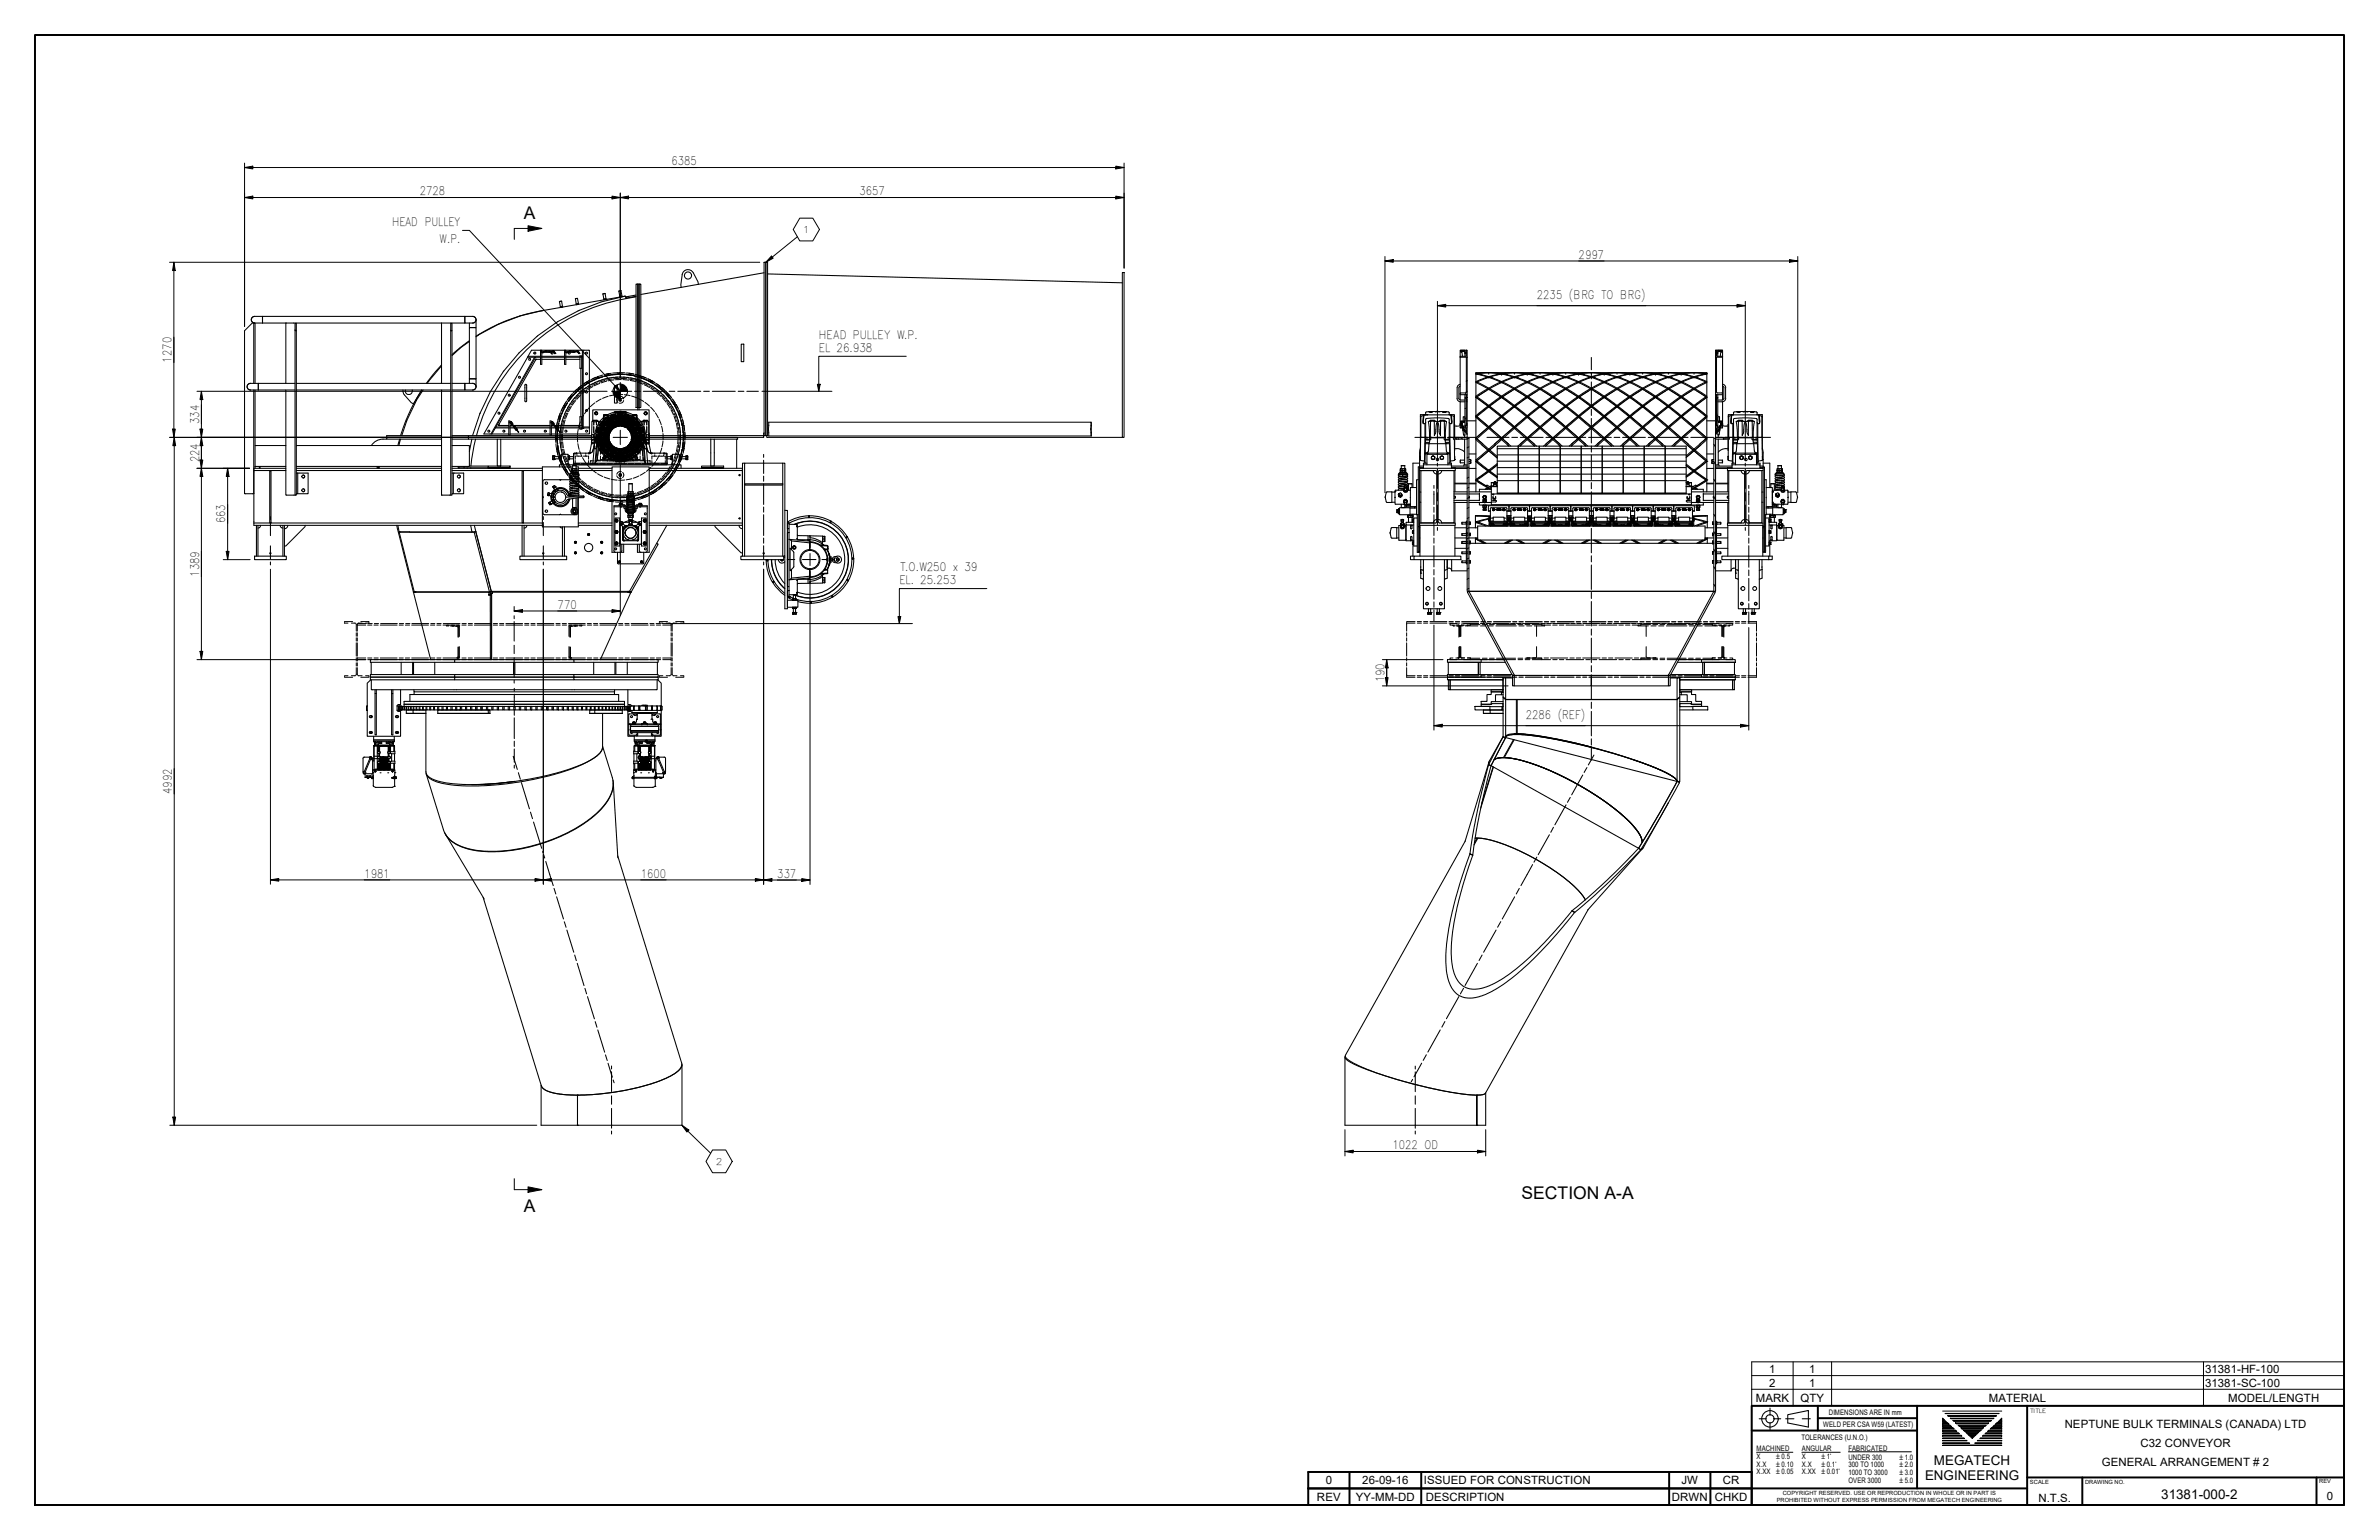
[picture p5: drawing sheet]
<svg xmlns="http://www.w3.org/2000/svg" width="864mm" height="559mm" viewBox="0 0 864 559" stroke-linecap="round" stroke-linejoin="round" font-family="sans-serif">
<defs><g id="words">
<g font-size="6.3">
<text x="190.2" y="79.4">A</text>
<text x="552.3" y="435.1">SECTION A-A</text>
<text x="190.2" y="439.7">A</text>
</g>
<g font-size="4.9">
<text x="702.1" y="531.6">MEGATECH</text>
<text x="698.8" y="537.1">ENGINEERING</text>
<text x="784.5" y="544">31381-000-2</text>
</g>
<g font-size="4.3">
<text x="243.8" y="59.9">6385</text>
<text x="152.4" y="70.8">2728</text>
<text x="312" y="70.8">3657</text>
<text x="142.4" y="82">HEAD PULLEY</text>
<text x="159.6" y="88.3">W.P.</text>
<text x="573.1" y="93.9">2997</text>
<text x="557.9" y="108.7">2235 (BRG TO BRG)</text>
<text x="62.3" y="131.6" transform="rotate(-90 62.3 131.6)">1270</text>
<text x="72.3" y="153.8" transform="rotate(-90 72.3 153.8)">334</text>
<text x="72.3" y="167.8" transform="rotate(-90 72.3 167.8)">224</text>
<text x="81.8" y="189.9" transform="rotate(-90 81.8 189.9)">663</text>
<text x="72.3" y="209.3" transform="rotate(-90 72.3 209.3)">1389</text>
<text x="202.4" y="220.9">770</text>
<text x="502.6" y="247.6" transform="rotate(-90 502.6 247.6)">190</text>
<text x="553.9" y="261">2286 (REF)</text>
<text x="62.4" y="288.1" transform="rotate(-90 62.4 288.1)">4992</text>
<text x="132.2" y="318.4">1981</text>
<text x="232.6" y="318.4">1600</text>
<text x="282.2" y="318.5">337</text>
<text x="505.5" y="417">1022 OD</text>
</g>
<g font-size="4.2">
<text x="297.2" y="122.9">HEAD PULLEY W.P.</text>
<text x="297.2" y="127.7">EL 26.938</text>
<text x="326.5" y="207.2">T.O.W250 x 39</text>
<text x="326.5" y="212">EL. 25.253</text>
</g>
<g font-size="4.1">
<text x="642.2" y="498.1">1</text>
<text x="642.2" y="503.1">2</text>
<text x="656.7" y="498.1">1</text>
<text x="656.7" y="503.1">1</text>
<text x="800.4" y="498.1">31381-HF-100</text>
<text x="800.4" y="503.1">31381-SC-100</text>
<text x="637.3" y="508.6">MARK</text>
<text x="653.6" y="508.6">QTY</text>
<text x="721.9" y="508.6">MATERIAL</text>
<text x="808.9" y="508.6">MODEL/LENGTH</text>
<text x="749.5" y="518.1">NEPTUNE BULK TERMINALS (CANADA) LTD</text>
<text x="777" y="525.1">C32 CONVEYOR</text>
<text x="763" y="532.1">GENERAL ARRANGEMENT # 2</text>
<text x="481.2" y="538.6">0</text>
<text x="494.5" y="538.6">26-09-16</text>
<text x="516.9" y="538.6">ISSUED FOR CONSTRUCTION</text>
<text x="610.4" y="538.6">JW</text>
<text x="625.4" y="538.6">CR</text>
<text x="478.1" y="544.6">REV</text>
<text x="492.2" y="544.6">YY-MM-DD</text>
<text x="517.6" y="544.6">DESCRIPTION</text>
<text x="606.9" y="544.6">DRWN</text>
<text x="622.5" y="544.6">CHKD</text>
<text x="739.9" y="545">N.T.S.</text>
<text x="844.7" y="544.3">0</text>
</g>
<g font-size="3.4">
<text x="291.5" y="84.6">1</text>
<text x="259.8" y="422.7">2</text>
</g>
<g font-size="2.8">
<text x="663.9" y="513.3">DIMENSIONS ARE IN mm</text>
<text x="661.9" y="517.9">WELD PER CSA W59 (LATEST)</text>
<text x="637.7" y="526.5">MACHINED</text>
<text x="653.9" y="522.6">TOLERANCES (U.N.O.)</text>
<text x="654.1" y="526.5">ANGULAR</text>
<text x="671" y="526.3">FABRICATED</text>
<text x="637.7" y="529.3">X</text>
<text x="637.7" y="532.2">X.X</text>
<text x="654.1" y="529.3">X</text>
<text x="654.1" y="532.2">X.X</text>
<text x="671" y="529.6">UNDER 300</text>
<text x="671" y="532.4">300 TO 1000</text>
<text x="637.7" y="535">X.XX</text>
<text x="654.1" y="535">X.XX</text>
<text x="671" y="535.2">1000 TO 3000</text>
<text x="671" y="538">OVER 3000</text>
</g>
<g font-size="2.6">
<text x="644.8" y="529.3">±0.5</text>
<text x="644.8" y="532.2">±0.10</text>
<text x="661.2" y="529.3">±1°</text>
<text x="661.2" y="532.2">±0.1°</text>
<text x="689.5" y="529.6">±1.0</text>
<text x="689.5" y="532.4">±2.0</text>
<text x="644.8" y="535">±0.05</text>
<text x="661.2" y="535">±0.01°</text>
<text x="689.5" y="535.2">±3.0</text>
<text x="689.5" y="538">±5.0</text>
</g>
<g font-size="2.1">
<text x="736.9" y="512.7">TITLE</text>
<text x="736.9" y="538.6">SCALE</text>
<text x="756.9" y="538.6">DRAWING NO.</text>
<text x="841.9" y="538.1">REV</text>
<text x="644.9" y="545.1">PROHIBITED WITHOUT EXPRESS PERMISSION FROM MEGATECH ENGINEERING</text>
<text x="647.2" y="542.4">COPYRIGHT RESERVED. USE OR REPRODUCTION IN WHOLE OR IN PART IS</text>
</g>
</g></defs>
<!-- layer: O1 -->
<g fill="none" stroke="#000" stroke-width=".36">
<path d="M527.7 158.7l1.1 .6M529.9 158.7l1.1 .6M530.6 154.9l.1 .4M531 154.6l.1 .1M531 155.2h.2M531.1 154.8l-.2 .1M532.3 144.9l.3 .3M532.3 153.9l.3 .3M532.3 151.7l-.5 .3M532.3 148l-.5 .3M532.3 144.4l-.5 .3M532.6 141.9l-.8 1.3"/>
<path d="M622.8 140l.3 .4M623.1 150.1l.5 .9M623.1 144.9l-.3 .3M623.1 153.9l-.3 .3M623.1 156.7l-.3 .5M623.4 144.2l.2 .4M624.1 154.9l-.2 .4M624.2 154.7l.3 .2M624.3 155.2h-.1M624.4 154.6l-.1 .1M625.2 158.7l.6 .4M626.6 158.7l1.1 .6"/>
<path d="M533.2 176.8l-.6 .4M533.2 173.1l-.6 .4M533.2 169.5l-.6 .3M533.2 165.8l-.6 .4M533.2 162.1l-.6 .4M622.1 173.9l.7 1.1M622.1 167.5l.7 1.1M622.1 161.2l.7 1.1M533.2 198.8l-.6 .4M533.2 195.2l-.6 .3M533.2 191.5l-.6 .4M533.2 187.8l-.6 .4"/>
<path d="M533.2 184.1l-.6 .4M533.2 180.5l-.6 .3M622.1 199.3l.7 1.1M622.1 192.9l.7 1.1M622.1 186.6l.7 1.1M622.1 180.2l.7 1.1M533.2 213.5l-.6 .3M533.2 209.8l-.6 .4M533.2 206.1l-.6 .4M533.2 202.5l-.6 .3M622.1 212l.7 1.1M622.1 205.6l.7 1.1"/>
</g>
<!-- layer: O4 -->
<g fill="none" stroke="#000" stroke-width=".38">
<path d="M277.4 95.2h.6v62.9h-.6zM277.4 99l-44.8 7.8M278 95.2h.6v62.9h-.6zM278.6 99.4l128.8 3.2M407.4 98.9h.7v59.8h-.7zM92.1 117.2v21.9M92.4 114.8h2.9v2.4h-3.7l-2.8 2.8v59.2h3.4M92.4 114.8a1.21 1.21 0 0 0-1.2 1.2 1.21 1.21 0 0 0 1.2 1.2M92.6 117.2v21.9M103.8 117.2h-8.5v-2.4h73.4v2.4h-4.6M103.8 117.2v21.9M103.8 117.2h3.3"/>
<path d="M107.1 117.2h.5v2.8l-.5-.2zM107.1 119.8v59.9h.5v-59.7M107.6 117.2h52.7M160.3 117.2h3.3M160.3 117.2v21.9M163.6 119.8l.5 .2v-2.8h-.5v62.5M168.7 114.8h2.9a1.21 1.21 0 0 1 1.2 1.2 1.21 1.21 0 0 1-1.2 1.2h-2.9zM170.4 118.9h2.4v18.6h-2.4zM172.8 116v2.9h-2.4v-1.7M196.6 112.8a64.6 64.6 0 0 0-23.8 9.2M203.1 109.4l.3 1.9M203.4 111.3l.1 .2 .8-.1"/>
<path d="M203.9 109.3l.4 2.1M203.9 109.3l-.8 .1M204.2 111.1l-.8 .2M204.3 111.4h.1M208.9 108.4l.3 1.8M209.2 110.2v.3l.8-.1M209.6 108.3l.4 2.1M209.6 108.3l-.7 .1M210 110.1l-.8 .1M210 110.4h.1M218.9 106.7l.3 1.8M219.2 108.5v.3"/>
<path d="M219.2 108.8h.1M219.7 106.5l.3 2.1-.8 .2M219.7 106.5l-.8 .2M220 108.3l-.8 .2M224.7 105.7l.3 1.7M225 107.4v.3M225 107.7v.1M225.4 105.5l.4 2.1-.8 .1M225.4 105.5l-.7 .2M225.8 107.3l-.8 .1M227 107.4l-30.4 5.4-8.2 2a63.3 63.3 0 0 0-14.8 6.8l-.8 .6M227.3 108.2v.1"/>
<path d="M227.3 108.3l-.3-.9-8.6 2.1-8.6 3.3a69.6 69.6 0 0 0-14.8 9.2l-.1 .1a67.2 67.2 0 0 0-12.1 12.6l-.1 .1a66.2 66.2 0 0 0-8.5 15.2l-2.7 8.1M227.3 108.4a68.6 68.6 0 0 0-54.3 49.7M227.4 107.7h-.3M230.9 107.1l-3.5 .6-.1 .5M230.9 103.1h.6v44.8h-.6zM230.9 107.5l-3.6 .7M230.9 107.7l-3.6 .6M232 103.1h.6v44.8h-.6zM253.5 103.2l-.1-1-1.8-3.2a2.12 2.12 0 0 0-2.2-1.1 2.12 2.12 0 0 0-1.8 1.8l-.5 3.6 .2 1M90.2 139.3l.7-.2h2.9v2.4h-2.9a1.21 1.21 0 0 1-1.1-.8 1.21 1.21 0 0 1 .4-1.4zM107.1 139.1h-13.3v2.4h13.3M107.6 139.1h56"/>
<path d="M160.3 132.4l-5.5 6.7M160.3 132.8l-5.2 6.3M164.1 120v59.7h-3.8v-38.2M164.1 139.1h4.6v2.4h-4.6M168.7 139.1h2.9a1.21 1.21 0 0 1 1.2 1.2 1.21 1.21 0 0 1-1.2 1.2h-2.9zM170.4 123.7l-6.3 5M170.4 123.9l-3.4 2.4-2.9 2.7M170.4 139.1v-1.6h2.4v2.8M190.6 139.6l.4-.1 .2 .3v5.7l-.3 .3-.4-.3zM191.5 129.6l-15.9 27.9h3M191.7 129.3h19.7M194.1 129.6l-15.9 27.9"/>
<path d="M194.2 129.6h.2l-15.8 27.9M194.7 130.4l-.3 .1M196.2 127.8h.5v-.7h-.5v2.2M196.2 130.4h-1.6l-13.7 24h3.8M196.2 129.6v2.6h.5v-2.6M196.7 130.4h8.2M196.7 127.8v1.5M197.9 127.5l.2 .1M197.9 127.5l-1.1 .4 1.2-.3M198 127.3l1.7 .1M198.1 127.5l1.4 .2M198.1 127.6h.1"/>
<path d="M198.2 127.4l1.3 .1M198.3 127.6l-.4-.3-1.2 .6 .3 .2 1-.4M199.5 127.7l1.5-.3 .5 .8M200.8 127.4l.7 1-.3-.9M200.8 127.5l-1 .1-.2 .3-1.4-.1-.3-.3M200.8 127.6l-1.1 .2M200.9 127.3h.1M201 127.6l.1-.3h-.3l-1.3 .2-.1 .2M201 127.6l.4 .5M204.9 127.8h.5v-.7h-.5v2.2M204.9 129.6v2.6h.5v-2.6M205.4 130.4h5.1"/>
<path d="M205.4 127.8v1.5M206.7 127.5l.2 .1M206.7 127.5l-1.1 .4 1.1-.3M206.7 127.8a.36 .36 0 0 1 .3 .4 .36 .36 0 0 1-.6 .2 .36 .36 0 0 1 0-.6M206.7 127.3l1.7 .1M206.9 127.6h.1M206.9 127.5v.1M207 127.4l1.2 .1M207 127.6v-.2l-.3-.1-1.3 .5 .4 .3 1-.4M208.3 127.6h.1M208.4 127.6h-.1M208.4 127.6h-1.4"/>
<path d="M209.5 127.4l.7 1 .1-.5-.4-.4M209.5 127.4l.7 .8M209.5 127.5l-1 .1-.2 .3-1.3-.1-.3-.3M209.5 127.4l-1.1 .2M209.6 127.6l-1.2 .2M209.6 127.3h.2M209.7 127.6l.2-.2-.4-.1-1.3 .2v.2M209.8 127.6l.3 .5M210.5 129.3h.7M210.5 129.6v4h.7v-4M210.9 133.6v17.6M211.4 129.5l-19.9 .1"/>
<path d="M211.4 127.1h-18.4l-1.5 2.5M211.7 127.1h2.3v27.8M223.1 139.9h.9v6.4h-.9zM225.2 139.4v5.3M269.1 124.9h.9v6.3h-.9zM530 139.5l-.8 .5-.2 .7M530.1 129.5v15.6M530.4 127.3h1.2v.3h-1.2zM530.5 127.3l.1 .2M530.5 127.4l.3 .2M530.6 127.5v.1M530.7 127.5h.1"/>
<path d="M530.7 127.3h.1M530.8 127.6h.1M530.8 127.5v.1M530.9 127.4l-.1 .1M530.9 127.4h.1M530.9 127.4l.3 .2M530.9 129.3l-.2-1.5h-.5v-.7h1.6v2.2M530.9 127.3v.1M531 127.5h.2M531.2 127.5h-.1M531.2 127.3h.1M531.3 127.3v.3"/>
<path d="M531.3 127.3l.3 .3M531.8 127.6l.3 .2a.31 .31 0 0 1 .2 .4 .31 .31 0 0 1-.5 .2M531.8 127.8l.3 .2-.3 .1M531.8 127.9v.2M531.8 128.3v.1M532.3 138.4l.3-.3v5.1h-2.5M532.3 129.6v12.7l-.3 .3h-1.8l-.1 .3M532.4 127.1h-2.3v2.4M532.4 127.1l.2 2.5h-2.5M532.4 127.1l-.1 2-2.2 .4M532.4 129.6l.2 8.5M535.8 138.8l4.3 2.3"/>
<path d="M535.8 135.7l4.3 1.1M536.2 135.7v.1M536.2 138.6v.3M536.2 138.8l-.3 .1M540.1 135.2l-4.3 .4M540.1 136.8l-4.3 1.7M540.1 135.2v.1M540.1 136.8l-.1 .2M540.4 135.2l-4.2 .5M540.4 135.2l4.3 .5-1.6 .3a6.1 6.1 0 0 1-4.8 .1l-2.1-.4M540.4 135.2v.6M540.4 136.7v.5"/>
<path d="M540.8 135.2h8.6a24.4 24.4 0 0 1-8.6 0zM540.8 136.8v.2M541 135.2h-5.2v32.3M544.7 138.8l.2 .1M544.7 138.6l-4.3 2.2M544.7 138.6l-3.2-1.3a2.08 2.08 0 0 0-2.7 .2l-2.6 1.1 4.2 2.2M544.7 138.6v.3M544.7 135.7v.1M545.1 135.6v.5M545.1 138.5v.4M545.5 138.6l3.2-1.3a2.08 2.08 0 0 1 2.6 .2l2.8 1.1M545.5 138.6l4.2 2.2"/>
<path d="M545.5 138.8l-.2 .1M545.5 135.7v.1M545.5 138.6v.3M549.1 135.2h.6v.6M549.4 136.8l-4.3 1.7M549.4 136.8l-1.6-.5a9 9 0 0 0-7 .5l4.3 1.7M549.4 136.8v.2M549.4 135.2v.1M549.5 135.2h10.1M549.7 136.7v.5M550.1 136.8l1.6-.5a9.1 9.1 0 0 1 7 .5M550.1 135.2l4.3 .4"/>
<path d="M550.1 136.8l4.3 1.7M550.1 135.2v.1M550.1 136.8v.2M554 138.8l.2 .1M554.1 135.7l-4.4 1M554.1 138.6l-4.4 2.2M554.1 135.7a20.1 20.1 0 0 0-8.6 0l4.2 1M554.1 135.7l-.1 .1M554.1 138.6l-.1 .3M554.4 135.6v.5M554.4 138.5v.4M554.8 138.6l3.2-1.3a2.08 2.08 0 0 1 2.7 .2l2.7 1.1"/>
<path d="M554.8 135.7l4.3 1M554.8 138.6l4.3 2.2M554.8 135.7v.1M554.8 138.6v.3M554.8 138.8l-.2 .1M558.7 135.2l-4.3 .4M558.7 136.8l-4.3 1.7M558.7 135.2v.1M558.7 136.8v.2M559.1 135.2l-4.3 .5M559.1 135.2l4.3 .5M559.1 135.2v.6"/>
<path d="M559.1 136.7v.5M559.4 136.8l1.6-.5a9.1 9.1 0 0 1 7 .5M559.4 136.8l4.3 1.7M559.4 136.8v.2M563.3 138.8l.2 .1M563.4 135.7l-4.3 1M563.4 138.6l-4.3 2.2M563.4 135.7l-.1 .1M563.4 138.6l-.1 .3M563.7 135.6v.5M563.7 138.5v.4M564.1 138.6l3.2-1.3a2.08 2.08 0 0 1 2.7 .2l2.7 1.1"/>
<path d="M564.1 135.7l4.3 1M564.1 138.6l4.3 2.2M564.1 135.7v.1M564.1 138.6v.3M564.1 138.8l-.2 .1M568 135.2l-4.3 .4M568 136.8l-4.3 1.7M568 135.2v.1M568 136.8v.2M568.4 135.2l-4.3 .5M568.4 135.2l4.3 .5M568.4 135.2v.6"/>
<path d="M568.4 136.7v.5M568.7 136.8l1.7-.5a9.1 9.1 0 0 1 6.9 .5M568.7 136.8l4.3 1.7M568.7 136.8v.2M569 135.2h-9.6l4.3 .4M572.6 138.8l.3 .1M572.7 135.7l-4.3 1M572.7 138.6l-4.3 2.2M572.7 135.7l-.1 .1M572.7 138.6l-.1 .3M573 135.6v.5M573 138.5v.4"/>
<path d="M573.4 138.6l3.2-1.3a2.08 2.08 0 0 1 2.7 .2l2.7 1.1M573.4 135.7l4.3 1M573.4 138.6l4.3 2.2M573.4 135.7v.1M573.4 138.6v.3M573.4 138.8l-.2 .1M577.3 135.2l-4.3 .4M577.3 136.8l-4.3 1.7M577.3 135.2v.1M577.3 136.8v.2M577.7 135.2l-4.3 .5M577.7 135.2l4.3 .5"/>
<path d="M577.7 135.2v.6M577.7 136.7v.5M578.1 136.8l1.6-.5a9.1 9.1 0 0 1 7 .5M578.1 136.8l4.2 1.7M578.1 136.8v.2M578.3 135.2h-9.6l4.3 .4M582 138.8l.2 .1M582 135.7l-4.3 1M582 138.6l-4.3 2.2M582 135.7v.1M582 138.6v.3M582.3 135.6v.5"/>
<path d="M582.3 138.5v.4M582.7 138.6l3.2-1.3a2.08 2.08 0 0 1 2.7 .2l2.7 1.1M582.7 135.7l4.3 1M582.7 138.6l4.3 2.2M582.7 135.7v.1M582.7 138.6v.3M582.7 138.8l-.2 .1M586.7 135.2l-4.4 .4M586.7 136.8l-4.4 1.7M586.7 135.2v.1M586.7 136.8l-.1 .2M587 135.2l-4.3 .5"/>
<path d="M587 135.2l4.3 .5M587 135.2v.6M587 136.7v.5M587.4 136.8l1.6-.5a9.1 9.1 0 0 1 7 .5M587.4 136.8l4.3 1.7M587.4 136.8v.2M587.6 135.2h-9.5l4.2 .4M591.3 138.8l.2 .1M591.3 135.7l-4.3 1M591.3 138.6l-4.3 2.2M591.3 135.7v.1M591.3 138.6v.3"/>
<path d="M591.7 135.6v.5M591.7 138.5v.4M592 135.7a20.1 20.1 0 0 1 8.6 0M592 138.6l3.2-1.3a2.08 2.08 0 0 1 2.7 .2l2.7 1.1M592 135.7l4.3 1M592 138.6l4.3 2.2M592 135.7v.1M592 138.6v.3M592 138.8l-.2 .1M596 135.2l-4.3 .4M596 136.8l-4.3 1.7M596 135.2v.1"/>
<path d="M596 136.8l-.1 .2M596.3 136.7v.5M596.5 135.2h-9.1l4.3 .4M596.7 136.8l1.6-.5a9.1 9.1 0 0 1 7 .5M596.7 136.8l4.3 1.7M596.7 136.8v.2M596.9 135.2h-.6v.6M600.6 138.8l.2 .1M600.6 135.7l-4.3 1M600.6 138.6l-4.3 2.2M600.6 135.7v.1M600.6 138.6v.3"/>
<path d="M601 135.6v.5M601 138.5v.4M601.3 135.7a20.1 20.1 0 0 1 8.6 0M601.3 138.6l3.3-1.3a2.08 2.08 0 0 1 2.6 .2l2.7 1.1M601.3 135.7l4.3 1M601.3 138.6l4.3 2.2M601.3 135.7v.1M601.3 138.6v.3M601.3 138.8l-.2 .1M605.3 135.2l-4.3 .4M605.3 136.8l-4.3 1.7M605.3 135.2v.1"/>
<path d="M605.3 136.8l-.1 .2M605.6 136.7v.5M605.8 135.2h-9.1l4.3 .4M606 136.8l1.6-.5a9.1 9.1 0 0 1 7 .5M606 136.8l4.3 1.7M606 136.8v.2M606.2 135.2h-.6v.6M609.9 138.8l.2 .1M609.9 135.7l-4.3 1M609.9 138.6l-4.3 2.2M609.9 135.7v.1M609.9 138.6v.3"/>
<path d="M610.3 135.6v.5M610.3 138.5v.4M610.7 135.7a20.1 20.1 0 0 1 8.6 0M610.7 138.6l3.2-1.3a2.08 2.08 0 0 1 2.6 .2l2.8 1.1M610.7 135.7l4.2 1M610.7 138.6l4.2 2.2M610.7 135.7v.1M610.7 138.6v.3M610.7 138.8l-.3 .1M614.6 135.2l-4.3 .4M614.6 136.8l-4.3 1.7M614.6 135.2v.1"/>
<path d="M614.6 136.8v.2M614.9 136.7v.5M615.1 135.2h-9.1l4.3 .4M615.3 136.8l4.3 1.7M615.3 136.8v.2M615.5 135.2h-.6v.6M619.2 138.8l.2 .1M619.3 135.7l-4.4 1M619.3 138.6l-4.4 2.2M619.3 135.7l-.1 .1M619.3 138.6l-.1 .3M619.6 135.6l-4.3-.4h4.3v43.3"/>
<path d="M619.6 135.7l-4.3 1.1M619.6 138.8l-4.3 2.3M622.8 127.1h2.5v2.5h-2.5zM622.9 127.1l.2 2 2.2 .4M622.9 129.6l-.1 8.5M623.1 129.6v12.6l.3 .4h1.8l.1 .3M623.1 138.4l-.3-.3v5.1M623.6 127.6l-.4 .2a.31 .31 0 0 0-.1 .4 .31 .31 0 0 0 .4 .2M623.6 127.8l-.4 .2 .4 .1M623.6 127.9v.2M623.6 129.3v-2.2h1.6v.7h-.5l-.2 1.5M623.6 128.3l-.1 .1"/>
<path d="M623.8 127.3h1.2v.3h-1.2zM624.1 127.3l-.3 .3M624.1 127.3v.3M624.2 127.5h.1M624.2 127.3h-.1M624.4 127.3l.1 .1M624.5 127.4v.1M624.5 127.5v.1M624.6 127.5h.1M624.6 127.3l-.4 .3M624.7 127.5v.1M624.8 127.4l-.3 .2"/>
<path d="M624.9 127.3l-.2 .2M625.3 129.6v13.3M625.3 139.4l.7 .3 .4 1M92.1 141.5v37.7M92.6 141.5v20.2M103.8 141.5v38.2h3.3M107.6 141.5h56M140.4 158.7v.6h19.9M140.4 159.3a5.5 5.5 0 0 0-5.6 2.4M140.4 158.7h19.9M145 159.3l-.6 2.4M145.4 159.3l-.6 2.4"/>
<path d="M146.3 141.5l.3 1.5 2.7 3.1 .8 .5 3-5.1-3.9 7-1.9 4.2-1.9 5.4M147.2 141.5a1.29 1.29 0 0 0 1.2 1.7 1.29 1.29 0 0 0 1.2-1.7M153.6 141.5l-2.5 3.9a53.9 53.9 0 0 0-5.3 12.7M160.3 158.1h-19.9v.6M164.1 158.1h50.7M164.1 159.3h16.4M170.1 158.1v1.2M171.3 159.3l-.9 4.5M172.6 159.4l-1.7 9.7M178.6 157.5h6.1M179.9 155.1l34.1-.2v.4h-34.2M180.5 159.3h1.3v9.8h-1.3z"/>
<path d="M181.1 154l.3 .4M181.8 159.3h33M184.7 153.4h.5v-.7h-.5v2.2M184.7 155.3v2.6h.5v-2.6M185.2 153.1l.4-.1 .5 .6v.3M185.2 157.5h14.5M185.2 154.4h1.1M185.9 153.7l.1 .4M185.9 153.7l.8 1M185.9 154l-.7-.6v1.5M186 153.7l-.5-.6-.2 .1 .5 .7M186 153.7h.1"/>
<path d="M186 154.1l.6 .8M186.4 154.4h13.3M186.5 154.7l-.1 .2M186.6 154.8v.1M186.6 154.6l.6 .3M186.6 155.3l1 .8M186.7 154.7l-.1 .2M186.7 154.7l.2 .2M186.9 155.3l.5 .7M187.2 155.3l.4 .6M187.4 156h.1M187.4 155.3l.3 .7"/>
<path d="M187.4 155.9l.7 .9M187.5 155.8h-.1M187.5 155.8l.8 1M188.1 156.8h.1M188.3 156.8l-.1 .1M199.7 153.4h.5v-.7h-.5v2.2M199.7 155.3v2.6h.5v-2.6M200.2 153.1l.4-.1 .5 .6-.1 .3M200.2 154.4h1.1M200.9 153.7l.1 .4M200.9 153.7l.7 1.2M200.9 154l-.7-.6v1.5"/>
<path d="M201 153.8l-.6-.7 .4 .8M201 154.1l.6 .8M201.5 154.7l-.1 .2M201.5 154.4h9M201.5 154.8l.1 .1M201.6 154.6l.5 .3M201.6 155.3l.7 .8h.3M201.7 154.7l.3 .2M201.8 155.3l.6 .7M202.2 155.3l.4 .6M202.4 156h.1M202.4 155.3l.4 .4-.1 .3"/>
<path d="M202.4 155.9l.9 .9M202.5 155.8h-.1M202.5 155.8l.7 .9M203.2 156.7l.1 .1M210.3 154.9v-.4h1.1v.4M210.5 155.3v.4l.7-.2M210.5 154.5v-3.3h.7v3.3M211.2 155.4v.1M211.2 155.4h.4M211.2 155.3v.1M211.2 155.5h.4M211.5 155.4v.1"/>
<path d="M211.6 154.9l-.2-27.8h.3v27.8M211.6 155.4v.1M213.2 148.7l-.4 .6M214 155.3v2.2h-13.8M214.8 159.4h1.3M214.8 159.7l-.1 .8h1.3l-.1 .5M214.8 159.7h1.3l-.1 .8M214.8 159.4v.3M214.8 158.7v.7M215.2 152.8v-4.1h20.4l-.1 10M215.3 152.6h1.4M215.3 152.5h1.4"/>
<path d="M215.3 152.5v.3M215.9 158.7h.8M215.9 158.7l.2 .3M216 152.6v.2M216.1 159.4v.3M216.1 159v.4M216.6 152.8h-1.7l-.1 5.9h-50.7h51.8v.7M216.7 158.7h3.8M216.7 158.7v.3h-.6M216.7 152.5v.3M216.8 158.7l-.8 9.4M217.2 152.9l-.6-.1 1.3 .1a9.3 9.3 0 0 0-2 5.8"/>
<path d="M217.5 158.7l-.6 7.7-.1 .6-.5 .4M217.6 158.9h2.9M218.8 153.6a8.1 8.1 0 0 0-1.8 5.1l-.7 8.7M219 151.6l-1.2 1.3M219.2 150.7v2.8M219.3 150.5l-.1 .2M220.4 158.7a4.7 4.7 0 0 1 4.7-4.7 4.7 4.7 0 0 1 4.8 4.7M220.5 158.9a4.7 4.7 0 0 0 4.7 4.5 4.7 4.7 0 0 0 4.7-4.5M220.5 158.7v.2M220.5 150.5l.1 1.6M220.6 152.1l-1.4 1.4M220.6 152.1l.3-.1-.2-1.4h-1.5l-.4 3.2 .4-.3"/>
<path d="M222.5 142h5.3M223 149.6l-2.4 .9M224.3 149.4l-1.2 .3M224.3 149.4h.1M224.3 149.4l-1.3 .2M224.3 149.4h.4M224.3 149.3v.1M224.3 150.6l-1.8 .4-1.7 .8M224.3 150.7v-.2h1.8l-.1 .2M224.3 150.7l.4 .6M224.4 149.4h.1M224.5 151a7.7 7.7 0 0 0-7 7.7"/>
<path d="M224.8 149.4h.4M224.8 149.4h.1M224.8 149.4h-.3M224.8 149.3h-.3M224.9 149.3l.5 .1M224.9 149.3v.1M225 149.3h-.1M225.2 149.4h.6M225.2 149.3h.6M225.2 149.4h-.4M225.6 149.4h.4M225.8 149.4h.1"/>
<path d="M225.8 151a7.7 7.7 0 0 1 7 7.7M225.9 149.4h.1M226 149.3l.3 .1M226 149.4l.5 .1M226 150.6l1.8 .4 1.7 .8M226 150.7l-.4 .6M226.3 149.4l.5 .1M226.4 149.4v.1M226.5 149.4v.1M226.8 149.5h.1M226.8 149.5h-.3M226.9 149.5l.4 .1"/>
<path d="M226.9 149.5v.1M227.3 149.6l2.4 .9M227.3 149.6h.1M229.7 152.1l1.5 1.4M229.7 150.5v1.6M229.7 150.7v1.4M229.9 158.7h3.4M229.9 158.7v.2M229.9 158.9h2.8M230.1 150.5h.6M231 150.5l.2 3M231.1 150.5l-1.4 .2"/>
<path d="M231.1 150.5l.4 3.3-.3-.3M231.3 151.6l1.2 1.3M231.5 153.6a8.1 8.1 0 0 1 1.8 5.1M231.5 147.9h.5v-44.8h-.5v45.6M232 147.9v.8M232.8 158.7l.7 8.3 .5 .4M233.2 152.9l.5-.1-1.3 .1a9 9 0 0 1 2 5.8M233.3 158.7h.2l.8 9.4M233.3 158.7l.7 8.7M233.5 158.7h.2M233.6 152.6h1.4M233.6 152.5h1.4"/>
<path d="M233.6 152.5v.3M233.7 158.7h.7M233.7 158.7v.3h.7v-.3M233.7 152.8h1.8v5.9M233.8 150l.6 .5 .5-.5M234.2 159.4h1.4M234.2 159.7h1.4v.8h-1.3zM234.2 159v.4M234.2 159.4v.3M234.3 152.6v.2M235 152.5v.3M235.5 158.7l.1 2.5"/>
<path d="M235.5 158.7l.1 .7M235.5 158.7h-1.1v.7M235.6 159.4v.3M235.6 157.1l.1 1M235.6 159h.1M235.7 158.1h41.5v.6h-41.5zM258 159.3h-22.3v-.6h32.1v.6h-8.5M258 159.3h1.3v9.8h-1.3zM267.4 159.3v10.6M277.4 157.1l-.2 1M278.3 158.1v.6h129.1M396.1 154.3v2.8"/>
<path d="M396.1 154.3v-1.1h-117l-.1 2.2 .1 2.8h117M396.1 156.8v.3M396.1 157.1v1.1M396.1 154.3l-.1 1.7M396.1 153.2v1.1M515.6 158.7v4.6M515.8 151l-.2 .3M515.8 151v7.7l-.2-7.4M516.6 153.5l.2 .3 .5-.2M516.7 150.8l-.9 .2M516.8 150.7l-.2 2.8M516.9 150.5l-.1 .2"/>
<path d="M517 150.5l-.2 .2M517.3 153.6l.1 5.1M517.3 158.7l-.2 8.7M517.4 159h.7v-.3h-.6l.2-6.8 6-.2 2.2 .1 .2 .3v6.6h-.5v.3h.6v.4M517.4 159.7h1.6l-.1 .8h-1.5zM517.4 159v.4M517.4 159.4v.3M517.5 150.3v.1M517.5 150.5h-1.9v.8M517.5 158.7l-1.8 .2-.1 8.1 1.5 .4M517.5 153.2l-.2 .4M517.5 158.7v.3"/>
<path d="M517.5 149.8v.7M517.8 149.5l-.3 .3M517.8 149.5h1M518.2 150.5h.1M518.3 150.5h-.6M518.3 150.5h.1M518.8 149.4h1zM518.8 149.4h1v.2zM518.9 158.7l-.4-5.8 .3-.1h.5l-.1 5.9M519 159.4v.3M519.2 152.6h1.6M519.2 158.7h-.3v.7"/>
<path d="M519.2 158.7h5.5l-.1 1M519.2 149.4v.1M519.2 152.6v.2M519.2 149.5l.4 .1M519.2 149.5h-.4M519.3 158.7v.2M519.3 152.8h1.4M519.3 158.9l.1 .5h-2M519.3 158.9h5M519.6 152.6v.2M519.7 149.5h-.2M519.8 149.6h-.2"/>
<path d="M520.4 152.6v.2M520.7 152.8h2.2v5.2l-.5-1v-1.9a1.8 1.8 0 0 0-.7-1.9l-.4 1.1-.2 2.9-.4 .8zM520.8 152.6v.2M521 149.4h1.6zM521 149.3h-1.2M521 149.4h.1M521.5 149.3h.6M521.5 149.3v.1M521.6 149.3h-.1M522 149.3h.1M522.1 149.3v.1M522.4 152.9h.1"/>
<path d="M522.6 149.4h.1M522.7 149.3h1.1M522.8 152.6h1.7M522.8 152.6v.2M522.9 152.8h1.4M523.2 152.6v.2M523.8 149.4h1v.2zM523.8 149.4l2 .1 .3 .3M523.8 149.4h.4zM523.8 149.4h.1M523.9 149.4h.8M524 149.4v.1"/>
<path d="M524 152.6v.2M524 149.4h.2M524.3 149.6h.1M524.3 149.6h-.5M524.3 149.5h.3M524.4 149.6h.4M524.5 152.6v.2M524.6 159.7h1.6v.8h-1.5zM524.7 158.7l.4-5.8-.8-.1v6.6h1.9M526.1 150.5h1.9v.8M526.1 149.8v.7M526.1 153.2l.2 .4"/>
<path d="M526.1 150.3v.1M526.2 159.4v.3M526.3 153.6v5.1l-.2 .3M526.6 150.5h-9.7l-.4 2.3 .1 .7M526.6 150.5l.3 .2 .1 2.8M526.6 150.5l.2 .2M526.7 150.5l.1 .2M526.8 150.7l.2 2.8M526.9 150.8l1.1 .5M527 153.5l-.2 .3-.5-.2M527.6 158.7h-1.3l.2 8.7M527.6 158.7h5"/>
<path d="M527.8 151v7.7M527.9 159.3l.1 7.7-1.5 .4M528 154.1l.1 4.6M528 151.3v7.4M528.1 159.3l-.1 4.1M528.9 158.7v.6M528.9 144.5l.5 1 .8 .3M529 140.7v3.8M529.5 144.5l.2 .5 .5 .2M529.5 158.7v.6M529.6 140.7v3.8M530.1 140.1l-.5 .6"/>
<path d="M530.1 145.8v7.9M530.1 154.1v.8M530.1 154.4l-2 .2M530.2 155.3l-.1-.4h2.5v2.6M530.2 153.8l.1 .3 .5-.3M530.2 155.3h1.8l.3 .3M530.2 145.2h1.6M530.2 145.8h1.6M530.4 153.8v.1M530.4 153h1.2v.2h-1.2zM530.4 153.8l-.1 .1M530.4 153.8l-.3 .1 .8 .8"/>
<path d="M530.5 153.7l-.3-.1-.2 .4 .9 .9M530.5 153.7v.1M530.5 154l.3 .3M530.6 153.9l.2 .2M530.7 153.4l-.4 .2M530.7 153.4l.2 1.3M530.7 153.6l-.2 .1M530.7 153.7l-.3 .1M530.9 154.9h.3M530.9 154.9h.1M530.9 154.8h.2M530.9 155.3l.1 .6"/>
<path d="M531 154.7h.2M531 154.7v.1M531 155.1l.2 .2zM531 155.3l.2 .9 .1-.3M531.1 156.2l.2 1.7h.5v-1.3M531.1 155.8v.4M531.1 156.2l1.2 .7M531.2 152.7v-1.5h.6v1.5h-1.6v.7h.5M531.2 153v.1M531.2 154.7v.1M531.2 154.9h.1M531.2 155.3l.1 .7"/>
<path d="M531.2 155.7l1.1 .6M531.2 155.3l.1 .4M531.3 155.9l1 .6M531.3 156.1l1 .6M531.3 155.7h.1M531.3 153.2h.2M531.5 153l-.5 .2M531.7 159.3v9.4h.9M531.7 157.9v.8M531.8 154.5h.2v.4M531.8 144.2h.5v10.2h-.5zM531.8 143.2v1"/>
<path d="M531.8 154.4v.5M531.8 155.3v.7M531.8 156.2v.3M532.3 144.2h.3v1.6h-.3zM532.3 153.7h.3v.7h-.3zM532.3 155.6v1.7l.3 .2M532.3 143.2v1M532.6 159h.6v55.6h-.6zM532.6 157.5v1.8h-5v-.6M532.6 152.7h3.2M532.6 143.2v1M532.6 145.8v7.9"/>
<path d="M532.6 154.4v.5M535.8 144.1l10.5 7.9 10.6 9.1M535.8 144.2l4.3 3.2M535.8 151.1l11.8 10M535.8 151.5l4.3 3.6M535.8 159l2.4 2.1M535.8 159.5l4.3 3.8M535.8 151.1l.4 .3v-.3M535.8 159l.4 .2M536.2 144v.4l-.4-.3M536.2 144l4.2 3.1M536.2 151.1l4.2 3.7"/>
<path d="M536.2 159.2l4.2 3.8M539.4 141.9l-3.6 2.2M540 141.1l.4 .2M540.1 141.1l.1 .3M540.1 141.1l-4.3 2.7M540.1 147.4l-.1 .3 .4-.3M540.1 147.4l-4.3 3.4M540.1 155.1l-4.3 3.8M540.4 141.3l-4.2 2.7M540.4 147.4l-4.6 3.7M540.4 147.7l-4.2 3.4M540.4 154.9l-4.6 4.1"/>
<path d="M540.4 154.9l-.3 .2M540.4 155.4l-4.2 3.8M540.4 141.3l4.3 2.7M540.4 147.7l4.3 3.4M540.4 155.4l4.3 3.8M540.4 154.9l.4 .2M540.4 140.8v.5M540.4 147.1v.6M540.4 154.8v.6M540.8 141.1l3.2-1.8a1.29 1.29 0 0 1 2.1 0l3.3 1.8M540.8 141.1l4.3 2.7M540.8 147.4l4.3 3.4"/>
<path d="M540.8 155.1l4.3 3.8M540.8 141.1l-.1 .3M540.8 147.4v.3l-.4-.3M540.8 141.1l-.3 .2M541.4 141.9l3.7 2.2M544.7 144v.4l.4-.3M544.7 144l-4.3 3.1M544.7 151.1l-4.3 3.7M544.7 159.2l-4.3 3.8M545.1 144.1l-4.7 3.3M545.1 144.2l-4.3 3.2M545.1 151.1l-4.7 3.8"/>
<path d="M545.1 151.1l-.4 .3v-.3M545.1 151.5l-4.3 3.6M545.1 159l-2.5 2.1M545.1 159l-.4 .2M545.1 159.5l-4.3 3.8M545.1 144.1l10.5 7.9 10.6 9.1M545.1 144.2l4.3 3.2M545.1 151.5l4.3 3.6M545.1 159.5l2.7 2.4-.6-.4M545.1 143.8v.4M545.1 150.8v.7M545.1 158.9v.6"/>
<path d="M545.1 151.1l.4 .3v-.3M545.1 159l.4 .2M545.5 144l4.2 3.1M545.5 151.1l4.2 3.7M545.5 159.2l3 2.7M545.5 144v.4l-.4-.3M548.7 141.9l-3.6 2.2M549.4 141.1l.3 .2M549.4 141.1l.1 .3M549.4 141.1l-4.3 2.7M549.4 147.4v.3l.3-.3M549.4 147.4l-4.3 3.4"/>
<path d="M549.4 155.1l-4.3 3.8M549.7 141.3l-4.2 2.7M549.7 147.4l-4.6 3.7M549.7 147.7l-4.2 3.4M549.7 154.9l-4.6 4.1M549.7 154.9l-.3 .2M549.7 155.4l-4.2 3.8M549.7 141.3l4.4 2.7M549.7 147.7l4.4 3.4M549.7 155.4l4.4 3.8M549.7 140.8v.5M549.7 147.1v.6"/>
<path d="M549.7 154.8v.6M549.7 154.9l.4 .2M550.1 141.1l3.2-1.8a1.29 1.29 0 0 1 2.2 0l3.2 1.8M550.1 141.1l4.3 2.7M550.1 147.4l4.3 3.4M550.1 155.1l4.3 3.8M550.1 141.1l-.1 .3M550.1 147.4v.3l-.4-.3M550.1 141.1l-.3 .2M550.8 141.9l8.8 6 15.9 13.2M554.1 144l-.1 .4 .4-.3M554.1 144l-4.4 3.1"/>
<path d="M554.1 151.1l-4.4 3.7M554.1 159.2l-3.1 2.7M554.4 144.1l-4.7 3.3M554.4 144.2l-4.3 3.2M554.4 151.1l-4.7 3.8M554.4 151.1l-.4 .3 .1-.3M554.4 151.5l-4.3 3.6M554.4 159l-2.5 2.1M554.4 159l-.3 .2M554.4 159.5l-2.7 2.4 .5-.4M554.4 144.2l4.3 3.2M554.4 151.5l4.3 3.6"/>
<path d="M554.4 159.5l2.7 2.4-.5-.4M554.4 151.1l.4 .3v-.3M554.4 159l.4 .2M554.4 143.8v.4M554.4 150.8v.7M554.4 158.9v.6M554.8 144l4.3 3.1M554.8 151.1l4.3 3.7M554.8 159.2l3 2.7M554.8 144v.4l-.4-.3M558 141.9l-3.6 2.2M558.7 141.1l.3 .2"/>
<path d="M558.7 141.1l.1 .3M558.7 141.1l-4.3 2.7M558.7 147.4v.3l.4-.3M558.7 147.4l-4.3 3.4M558.7 155.1l-4.3 3.8M559.1 141.3l-4.3 2.7M559.1 147.4l-4.7 3.7M559.1 147.7l-4.3 3.4M559.1 154.9l-4.7 4.1M559.1 154.9l-.4 .2M559.1 155.4l-4.3 3.8M559.1 141.3l4.3 2.7"/>
<path d="M559.1 147.7l4.3 3.4M559.1 155.4l4.3 3.8M559.1 140.8v.5M559.1 147.1v.6M559.1 154.8v.6M559.1 154.9l.3 .2M559.4 141.1l3.3-1.8a1.29 1.29 0 0 1 2.1 0l3.2 1.8M559.4 141.1l4.3 2.7M559.4 147.4l4.3 3.4M559.4 155.1l4.3 3.8M559.4 141.1l-.1 .3M559.4 147.4v.3l-.3-.3"/>
<path d="M559.4 141.1l-.3 .2M560.1 141.9l8.9 6 15.8 13.2M563.4 144l-.1 .4 .4-.3M563.4 144l-4.3 3.1M563.4 151.1l-4.3 3.7M563.4 159.2l-3.1 2.7M563.7 144.1l-4.6 3.3M563.7 144.2l-4.3 3.2M563.7 151.1l-4.6 3.8M563.7 151.1l-.4 .3 .1-.3M563.7 151.5l-4.3 3.6M563.7 159l-2.4 2.1"/>
<path d="M563.7 159l-.3 .2M563.7 159.5l-2.7 2.4 .6-.4M563.7 144.2l4.3 3.2M563.7 151.5l4.3 3.6M563.7 159.5l2.7 2.4M563.7 143.8v.4M563.7 150.8v.7M563.7 158.9v.6M563.7 151.1l.4 .3v-.3M563.7 159l.4 .2M564.1 144l4.3 3.1M564.1 151.1l4.3 3.7"/>
<path d="M564.1 159.2l3 2.7M564.1 144v.4l-.4-.3M567.4 141.9l-3.7 2.2M568 141.1l.3 .2M568 141.1l.1 .3M568 141.1l-4.3 2.7M568 147.4v.3l.4-.3M568 147.4l-4.3 3.4M568 155.1l-4.3 3.8M568.4 141.3l-4.3 2.7M568.4 147.4l-4.7 3.7M568.4 147.7l-4.3 3.4"/>
<path d="M568.4 154.9l-4.7 4.1M568.4 154.9l-.4 .2M568.4 155.4l-4.3 3.8M568.4 141.3l4.3 2.7M568.4 147.7l4.3 3.4M568.4 155.4l4.3 3.8M568.4 154.9l.3 .2M568.4 140.8v.5M568.4 147.1v.6M568.4 154.8v.6M568.7 141.1l3.3-1.8a1.29 1.29 0 0 1 2.1 0l3.2 1.8M568.7 141.1l4.3 2.7"/>
<path d="M568.7 147.4l4.3 3.4M568.7 155.1l4.3 3.8M568.7 141.1l-.1 .3M568.7 147.4v.3l-.3-.3M568.7 141.1l-.3 .2M569.4 141.9l8.9 6 15.8 13.2M572.7 144l-.1 .4 .4-.3M572.7 144l-4.3 3.1M572.7 151.1l-4.3 3.7M572.7 159.2l-3.1 2.7M573 144.1l-4.6 3.3M573 144.2l-4.3 3.2"/>
<path d="M573 151.1l-4.6 3.8M573 151.1l-.4 .3 .1-.3M573 151.5l-4.3 3.6M573 159l-2.4 2.1M573 159l-.3 .2M573 159.5l-2.6 2.4 .5-.4M573 144.2l4.3 3.2M573 151.5l4.3 3.6M573 159.5l2.7 2.4-.5-.4M573 151.1l.4 .3v-.3M573 159l.4 .2M573 143.8v.4"/>
<path d="M573 150.8v.7M573 158.9v.6M573.4 144l4.3 3.1M573.4 151.1l4.3 3.7M573.4 159.2l3 2.7M573.4 144v.4l-.4-.3M576.7 141.9l-3.7 2.2M577.3 141.1l.3 .2M577.3 141.1l.1 .3M577.3 141.1l-4.3 2.7M577.3 147.4v.3l.4-.3M577.3 147.4l-4.3 3.4"/>
<path d="M577.3 155.1l-4.3 3.8M577.7 141.3l-4.3 2.7M577.7 147.4l-4.7 3.7M577.7 147.7l-4.3 3.4M577.7 154.9l-4.7 4.1M577.7 154.9l-.4 .2M577.7 155.4l-4.3 3.8M577.7 141.3l4.3 2.7M577.7 147.7l4.3 3.4M577.7 155.4l4.3 3.8M577.7 140.8v.5M577.7 147.1v.6"/>
<path d="M577.7 154.8v.6M577.7 154.9l.4 .2M578.1 141.1l3.2-1.8a1.29 1.29 0 0 1 2.1 0l3.3 1.8M578.1 141.1l4.2 2.7M578.1 147.4l4.2 3.4M578.1 155.1l4.2 3.8M578.1 141.1l-.2 .3M578.1 147.4v.3l-.4-.3M578.1 141.1l-.4 .2M578.7 141.9l8.9 6 15.9 13.2M582 144v.4l.3-.3M582 144l-4.3 3.1"/>
<path d="M582 151.1l-4.3 3.7M582 159.2l-3 2.7M582.3 144.1l-4.6 3.3M582.3 144.2l-4.2 3.2M582.3 151.1l-4.6 3.8M582.3 151.1l-.3 .3v-.3M582.3 151.5l-4.2 3.6M582.3 159l-2.5 2.1M582.3 159l-.3 .2M582.3 159.5l-2.6 2.4 .5-.4M582.3 144.2l4.4 3.2M582.3 151.5l4.4 3.6"/>
<path d="M582.3 159.5l2.7 2.4-.5-.4M582.3 143.8v.4M582.3 150.8v.7M582.3 158.9v.6M582.3 151.1l.4 .3v-.3M582.3 159l.4 .2M582.7 144l4.3 3.1M582.7 151.1l4.3 3.7M582.7 159.2l3 2.7M582.7 144v.4l-.4-.3M586 141.9l-3.7 2.2M586.6 141.1l.4 .2"/>
<path d="M586.7 141.1v.3M586.7 141.1l-4.4 2.7M586.7 147.4l-.1 .3 .4-.3M586.7 147.4l-4.4 3.4M586.7 155.1l-4.4 3.8M587 141.3l-4.3 2.7M587 147.4l-4.7 3.7M587 147.7l-4.3 3.4M587 154.9l-4.7 4.1M587 154.9l-.3 .2M587 155.4l-4.3 3.8M587 141.3l4.3 2.7"/>
<path d="M587 147.7l4.3 3.4M587 155.4l4.3 3.8M587 140.8v.5M587 147.1v.6M587 154.8v.6M587 154.9l.4 .2M587.4 141.1l3.2-1.8a1.29 1.29 0 0 1 2.1 0l3.3 1.8M587.4 141.1l4.3 2.7M587.4 147.4l4.3 3.4M587.4 155.1l4.3 3.8M587.4 141.1l-.2 .3M587.4 147.4v.3l-.4-.3"/>
<path d="M587.4 141.1l-.4 .2M588 141.9l8.9 6 15.8 13.2M591.3 144v.4l.4-.3M591.3 144l-4.3 3.1M591.3 151.1l-4.3 3.7M591.3 159.2l-3 2.7M591.7 144.1l-4.7 3.3M591.7 144.2l-4.3 3.2M591.7 151.1l-4.7 3.8M591.7 151.1l-.4 .3v-.3M591.7 151.5l-4.3 3.6M591.7 159l-.4 .2"/>
<path d="M591.7 159l-2.5 2.1M591.7 159.5l-2.7 2.4 .5-.4M591.7 144.2l4.3 3.2M591.7 151.5l4.3 3.6M591.7 159.5l2.6 2.4-.5-.4M591.7 143.8v.4M591.7 150.8v.7M591.7 158.9v.6M591.7 151.1l.3 .3v-.3M591.7 159l.3 .2M592 144l4.3 3.1M592 151.1l4.3 3.7"/>
<path d="M592 159.2l3 2.7M592 144v.4l-.3-.3M595.3 141.9l-3.6 2.2M595.9 141.1l.4 .2M596 141.1l.1 .3M596 141.1l-4.3 2.7M596 147.4l-.1 .3 .4-.3M596 147.4l-4.3 3.4M596 155.1l-4.3 3.8M596.3 141.3l-4.3 2.7M596.3 147.4l-4.6 3.7M596.3 147.7l-4.3 3.4"/>
<path d="M596.3 154.9l-.3 .2M596.3 154.9l-4.6 4.1M596.3 155.4l-4.3 3.8M596.3 141.3l4.3 2.7M596.3 147.7l4.3 3.4M596.3 155.4l4.3 3.8M596.3 140.8v.5M596.3 147.1v.6M596.3 154.8v.6M596.3 154.9l.4 .2M596.7 141.1l3.2-1.8a1.29 1.29 0 0 1 2.1 0l3.3 1.8M596.7 141.1l4.3 2.7"/>
<path d="M596.7 147.4l4.3 3.4M596.7 155.1l4.3 3.8M596.7 141.1l-.4 .2M596.7 141.1l-.1 .3M596.7 147.4v.3l-.4-.3M597.3 141.9l7.2 4.7 10.4 8.3M600.6 144v.4l.4-.3M600.6 144l-4.3 3.1M600.6 151.1l-4.3 3.7M600.6 159.2l-3 2.7M601 144.1l-4.7 3.3M601 144.2l-4.3 3.2"/>
<path d="M601 151.1l-.4 .3v-.3M601 151.1l-4.7 3.8M601 151.5l-4.3 3.6M601 159l-.4 .2M601 159l-2.5 2.1M601 159.5l-2.7 2.4 .5-.4M601 144.2l4.3 3.2M601 151.5l4.3 3.6M601 159.5l2.6 2.4-.5-.4M601 143.8v.4M601 150.8v.7M601 158.9v.6"/>
<path d="M601 151.1l.3 .3v-.3M601 159l.3 .2M601.3 144l4.3 3.1M601.3 151.1l4.3 3.7M601.3 159.2l3.1 2.7M601.3 144v.4l-.3-.3M604.6 141.9l-3.6 2.2M605.2 141.1l.4 .2M605.3 141.1l.1 .3M605.3 141.1l-4.3 2.7M605.3 147.4l-.1 .3 .4-.3M605.3 147.4l-4.3 3.4"/>
<path d="M605.3 155.1l-4.3 3.8M605.6 141.3l-4.3 2.7M605.6 147.4l-4.6 3.7M605.6 147.7l-4.3 3.4M605.6 154.9l-.3 .2M605.6 154.9l-4.6 4.1M605.6 155.4l-4.3 3.8M605.6 141.3l4.3 2.7M605.6 147.7l4.3 3.4M605.6 155.4l4.3 3.8M605.6 154.9l.4 .2M605.6 140.8v.5"/>
<path d="M605.6 147.1v.6M605.6 154.8v.6M606 141.1l3.2-1.8a1.29 1.29 0 0 1 2.1 0l3.3 1.8M606 141.1l4.3 2.7M606 147.4l4.3 3.4M606 155.1l4.3 3.8M606 141.1l-.1 .3M606 147.4v.3l-.4-.3M606 141.1l-.3 .2M606.6 141.9l8.3 5.5M609.9 144v.4l.4-.3M609.9 144l-4.3 3.1"/>
<path d="M609.9 151.1l-4.3 3.7M609.9 159.2l-3 2.7M610.3 144.1l-4.7 3.3M610.3 144.2l-4.3 3.2M610.3 151.1l-.4 .3v-.3M610.3 151.1l-4.7 3.8M610.3 151.5l-4.3 3.6M610.3 159l-.4 .2M610.3 159l-2.5 2.1M610.3 159.5l-2.7 2.4 .5-.4M610.3 144.2l4.3 3.2M610.3 151.5l4.3 3.6"/>
<path d="M610.3 159.5l4.3 3.8M610.3 143.8v.4M610.3 150.8v.7M610.3 158.9v.6M610.3 151.1l.4 .3v-.3M610.3 159l.4 .2M610.7 144l4.2 3.1M610.7 151.1l4.2 3.7M610.7 159.2l4.2 3.8M610.7 144v.4l-.4-.3M613.9 141.9l-3.6 2.2M614.6 141.1l.3 .2"/>
<path d="M614.6 141.1l.1 .3M614.6 141.1l-4.3 2.7M614.6 147.4v.3l.3-.3M614.6 147.4l-4.3 3.4M614.6 155.1l-4.3 3.8M614.9 141.3l-4.2 2.7M614.9 147.4l-4.6 3.7M614.9 147.7l-4.2 3.4M614.9 154.9l-.3 .2M614.9 154.9l-4.6 4.1M614.9 155.4l-4.2 3.8M614.9 141.3l4.4 2.7"/>
<path d="M614.9 147.4l4.7 3.7M614.9 147.7l4.4 3.4M614.9 154.9l4.7 4.1M614.9 155.4l4.4 3.8M614.9 140.8v.5M614.9 147.1v.6M614.9 154.8v.6M614.9 154.9l.4 .2M615.3 141.1l4.3 2.7M615.3 147.4l4.3 3.4M615.3 155.1l4.3 3.8M615.3 141.1l-.1 .3"/>
<path d="M615.3 147.4v.3l-.4-.3M615.3 141.1l-.3 .2M615.9 141.9l3.7 2.2M619.3 144l-.1 .4 .4-.3M619.3 144l-4.4 3.1M619.3 151.1l-4.4 3.7M619.3 159.2l-4.4 3.8M619.6 144.1l-4.7 3.3M619.6 144.2l-4.3 3.2M619.6 151.1l-4.7 3.8M619.6 151.5l-4.3 3.6M619.6 151.1l-.4 .3 .1-.3"/>
<path d="M619.6 159l-2.5 2.1M619.6 159.5l-4.3 3.8M619.6 159l-.3 .2M619.6 152.7h3.2M622.1 159h.7v55.6h-.7zM622.8 158.7h3v.6h-3zM622.8 154.9v2.6l.3-.2v-1.7M622.8 154.9h2.5l-.1 .4M622.8 144.2h.3v1.6h-.3zM622.8 153.7h.3v.7h-.3zM622.8 143.2v1M622.8 145.8v7.9"/>
<path d="M622.8 154.4v.5M622.8 157.5v1.2M623.1 144.2h.5v10.2h-.5zM623.1 143.2v1M623.6 154.5h-.2v.4M623.6 145.2h1.5M623.6 145.8h1.5M623.6 143.2v1M623.6 154.4v.5M623.6 155.3v.7M623.6 156.2v.3M623.7 159.3v9.4h-.9"/>
<path d="M623.7 157.9v.8M623.8 153h1.2v.2h-1.2zM623.9 153.2h.1M623.9 153l.4 .2M624.1 155.9l-1 .6M624.1 156.1l-1 .6M624.1 154.7l.5 .1zM624.1 156h.1M624.1 155.7h.1M624.1 155.7l-1 .6M624.1 155.3v.4M624.2 154.9h.3"/>
<path d="M624.2 155.3l-.1 .7M624.2 152.7v-1.5h-.6v1.5h1.6v.7h-.5l-.2 1.3M624.2 153v.1M624.2 154.9h.1M624.2 155.8v.4M624.2 156.2l-1.1 .7M624.2 154.8h.2M624.2 155.1l.1 .2zM624.2 154.7h.2M624.2 154.7v.1M624.3 156.2l-.2 1.7h-.5v-1.3M624.3 155.9v-.6l-.1 .9-.2-.3"/>
<path d="M624.4 154.7v.1M624.5 154.9h.1M624.6 153.6l.3 .1M624.6 153.7l.4 .1M624.7 153.4l.4 .2M624.7 153.9l-.1 .2M624.8 154l-.3 .3M624.9 153.7l.3-.1 .2 .4-.9 .9M624.9 153.7l-.1 .1M625 153.8l.3 .1-.8 .8M625 153.8h.1M625.1 155.3h-1.7l-.3 .3"/>
<path d="M625.2 153.8l-.1 .3-.5-.3M625.3 142.9v.3h-2.5M625.3 143.2v1.9M625.3 145.8v7.9M625.3 154.1v.8M625.3 140.1l.5 .6M625.3 154.4l2 .2M625.8 140.7v3.8M625.8 158.7h.7M625.8 159.3h.7M625.8 144.5l-.2 .5-.4 .2M626.4 140.7v3.8"/>
<path d="M626.4 144.5l-.2 .8-1 .5M626.5 158.7h1.3v.6h-1.3zM627.3 159.3l.1 4.1M627.4 151.3v7.4M627.4 154.1l-.1 4.6M627.4 159.3l-.1 7.7 1.6 .4M627.5 151l-.1 .3M627.5 151v7.7M627.8 158.7h1.5l-.1 .3M628.4 153.5l.2 .3 .4-.2M628.4 150.8l-.9 .2M628.6 150.7l-.2 2.8"/>
<path d="M628.7 150.5l-.1 .2M628.7 150.5h9.8l.4 2.3-.2 .7M628.7 150.5l-.2 .2-.1 2.8M629 153.6l.1 5.1M629 158.7l-.1 8.7M629.2 159.4v.3M629.2 150.3v.1M629.3 149.8l-.1 .7h-1.8v.8M629.3 153.2l-.3 .4M630.6 149.4h1zM630.6 149.4h1v.2zM630.6 149.5h-1.1l-.3 .3"/>
<path d="M630.8 159.4v.3M630.9 152.6h1.6M630.9 149.4v.1M630.9 152.6v.2M631 149.5h-.4M631 149.5h.1M631.1 152.8l-.8 .1 .4 5.8M631.1 158.9l-.4-.2v.7M631.1 158.9v.5h-1.9M631.1 158.9h4.9M631.3 152.6v.2M631.4 149.6h.2"/>
<path d="M631.5 149.5h-.5M632.2 152.6v.2M632.4 152.8h2.3M632.5 152.6v.2M632.7 149.3h-1.1M632.8 149.4h1.5M632.8 149.4h.1M633.3 149.3h.5M633.3 149.3v.1M633.3 149.3h.1M633.8 149.3h.1M633.8 149.3v.1"/>
<path d="M634.3 149.4h-1.5M634.3 149.4h.1M634.4 149.3h1.2M634.6 152.6h1.6M634.6 152.6v.2M635 152.6v.2M635.6 149.4h1v.2zM635.6 149.4h1M635.6 149.4h.3zM635.6 149.4h.1M635.6 149.6h.1M635.6 149.6h.5"/>
<path d="M635.6 149.4h.9M635.8 149.4v.1M635.8 152.6v.2M635.8 149.4h.1M636.1 152.8h-1.4v5.2l-.5-1-.1-1.9a1.8 1.8 0 0 0-.6-1.9l-.4 1.1-.2 2.9-.4 .8-.1-5.2h-1.3l-.1 5.9h5.1M636.1 149.5h.3M636.1 158.7l-.1 .7h1.9M636.1 158.7v-5.9l.8 .1-.5 5.8M636.1 158.7h.1M636.2 149.6h.4M636.2 158.7h.2v.7M636.2 152.6v.2"/>
<path d="M636.4 159.7v.8h1.5l.1 .5M636.4 159.7h1.5v.8M636.4 159.4v.3M636.6 149.4l1 .1 .3 .3M637.8 153.2l.3 .4M637.8 149.8v.7M637.9 150.5h1.8v8.2M637.9 159l-.2-7.1-6.1-.2-2.1 .1-.2 .3v6.6h.5v.3h-.6v.4M637.9 150.3v.1M637.9 159v.4M637.9 159.4v.3M638.1 153.6l.2 13.8"/>
<path d="M638.4 150.5l.1 .2M638.5 150.7l.2 2.8M638.7 150.8l.8 .2M638.7 153.5l-.1 .3-.5-.2M639.5 151l.2 .3M639.6 151l.1 7.7M639.6 158.7h-2.3v.3h.6M639.6 158.7l.2 8.3-1.5 .4M639.7 158.7v4.6M92.6 169.2v.7M92.6 169.2h11.2M94.1 169.2v.7"/>
<path d="M94.4 169.2v.7M97.9 170.8h.5v18.9h-.5zM103.8 170.7h-11.6v19.9h104.7M103.8 161.7h-11.2v7.5M103.8 169.9h-11.6v.8M107.6 171.7h4.2v7.5h-3.7M107.6 170.7h52.7M107.6 169.9h52.7M107.6 169.2h52.7M107.6 161.7h52.7M108.1 171.7v7.5h-.5M110.1 177.4l.5 .5-.5 .5"/>
<path d="M110.1 172.4l.5 .5-.5 .5M136.9 169.2v.7M137.2 169.8h.3M137.2 169.2v.7M137.5 169.2v.7M137.7 169.2v.7M164.1 171.7h4.2v7.5h-3.8M164.1 161.7h6.3v7.5h-6.3M164.1 170.7h32.8M164.1 169.9h32.8M164.5 171.7v7.5h-.4M166.3 169.2v.7"/>
<path d="M166.6 172.4l.5 .5-.5 .5M166.6 177.4l.5 .5-.5 .5M166.6 169.8h10.6M166.6 169.2v.7M168.4 169.2v.6M169.6 169.8v.1M170.4 169.1h6.8M170.9 169.8v.1M177.2 169.1h8v.7h-8zM177.2 169.8l8 .1zM189.5 170.8h.5v18.9h-.5zM197.7 174.1h5.5"/>
<path d="M197.7 174l-.4 .2-.2 .5v5.5M198.9 179.5h.3M199 178.8l-.2 .9M199.1 178.8l-.3 1h.5l.1-.9 1 .3M199.1 178.8l-.1 .1M199.1 178.8l.3 .1M199.3 179.8l.9 .2M199.3 179.8h-.1M199.5 179l-.2 .8M200 179.9l.3 2M200.3 179.8l-.1 .5M200.3 179.8l.5 .2"/>
<path d="M200.4 179.1l-.2 1.2M200.4 179v.1M200.4 179h.1M200.4 179.2l-.1 .6M200.4 179.2l.1-.2 .5 .1v.2M200.4 179.2l.6 .1M200.7 176.6l.7-.4zM200.7 176.6l.2 .4-.2-.4M200.7 165.4v.4M200.7 165.8v1M200.7 166.5h.6M200.7 165.4h.6"/>
<path d="M200.7 165.4v1.4M200.8 180l-.1 .4M200.9 177h.1M201 177l.4 .8M201 179.3l-.2 .7M201 179.4h.1M201.1 179.2l-.3 1.2M201.2 178.1l.3 .4M201.2 178.1l-.6 .9 .7-.9M201.3 165.4v.4h-.6M201.3 165.8v.8M201.3 165.5v1.3h-.6"/>
<path d="M201.3 165.6v.1M201.3 176.9l-.3 .1M201.3 177.6l-1.1 1.6M201.3 166.5v.1M201.3 165.7h2.4M201.3 166.5h1.9M201.4 176.2l.1 .3M201.5 177.8l-.3 .3M201.5 177.8l.3 .5M201.6 176.7l-.3 .2M201.6 176.7l.5 .7M201.8 178.4v.1"/>
<path d="M201.8 178.3l-.3 .2M202 177.2a3.5 3.5 0 0 1 4.8 2.5M202.1 177.5l-.6 .3M202.1 177.5l.3 .5M202.3 177.3l-1.1 .8M202.3 177.3h.1M202.4 177.3l-.3 .2M202.4 177.3l.2 .5-.2 .2M202.4 177.4a3.2 3.2 0 0 1 4.2 2.6M202.4 178l-.6 .3M202.4 178l.1 .1M202.6 177.9l-1.1 .6"/>
<path d="M203.1 169.4v-.7h44.1v1.2M203.2 174.1h.1M203.2 165.5l.1 1.3M203.2 174.1l.2 .1M203.3 165.4v1.4M203.3 166.5h.4M203.3 166.8h.4M203.3 165.4h.4M203.3 165.4l-.1 .1M203.4 174.2h.1M203.7 165.4v1.4M203.7 165.4v.1"/>
<path d="M203.7 168.7v-3.9h2.5v3.9M203.7 166.7v.1M205.3 177.8v.1M206.2 166.7l.1 .1M206.3 165.4v1.4M206.3 166.5h.4M206.3 166.8h.4M206.3 165.4h.4M206.3 165.4l-.1 .1M206.7 165.4v1.4M206.7 165.4l.1 .1M206.8 165.5l-.1 1.3"/>
<path d="M206.8 166.5h1.4M206.8 174.1l-3.3 .1M206.8 179.7l.1 .3M207 179.5l-.2 .2M207 172v-.3h3v.3M207 179.7v.3h1.5M207.1 179.5l-.2 .2M207.1 179.5l1.9 .2M207.2 178.9l-.3 .3 .2 .3M207.2 178.9h.1M207.2 171.7v-.2h2.6v.2M207.2 172.8l2.9 .4a.55 .55 0 0 1-.2 .7 .55 .55 0 0 1-.7 0"/>
<path d="M207.2 173.7l2.9 .4a.55 .55 0 0 1-.2 .7 .55 .55 0 0 1-.7 0M207.2 174.5l2.9 .4a.57 .57 0 0 1-.2 .7 .57 .57 0 0 1-.7 0M207.2 175.4l2.9 .4a.57 .57 0 0 1-.2 .7 .57 .57 0 0 1-.7 0M207.2 176.3l2.9 .4a.57 .57 0 0 1-.2 .7 .57 .57 0 0 1-.7 0M207.2 177.2l2.9 .4a.57 .57 0 0 1-.2 .7 .57 .57 0 0 1-.7 0M207.2 178.1l2.4 .3a.38 .38 0 0 1 .5 0 .38 .38 0 0 1 0 .5 .38 .38 0 0 1-.5 0M207.2 178.9l2.3 .2a.48 .48 0 0 1 .5 .1 .48 .48 0 0 1 .1 .5h-3.3M207.3 179.5l.1 .2M207.4 172.6l-.6 .2 .1 .5 2.9 .4M207.4 178.8l-.6 .3 .3 .4M207.4 172.6v.2M207.4 179.6v.1"/>
<path d="M207.6 170.1h1.7h-1.7l-.1 .6 1.9 .1M207.6 171.4v.1M207.6 170.8h.1M207.6 170.8h1.7M207.8 171.4l1.5 .1M207.8 173.4l-.6 .1a.43 .43 0 0 0-.4 .6 .43 .43 0 0 0 .7 .2l2.3 .2M207.8 174.3l-.6 .1a.43 .43 0 0 0-.4 .6 .43 .43 0 0 0 .7 .2l2.3 .2M207.8 175.2l-.6 .1a.43 .43 0 0 0-.4 .6 .43 .43 0 0 0 .7 .2l2.3 .2M207.8 176.1l-.6 .1a.43 .43 0 0 0-.4 .6 .43 .43 0 0 0 .7 .2l2.3 .2M207.8 177h-.6a.45 .45 0 0 0-.4 .6 .45 .45 0 0 0 .7 .2l2.3 .3M207.8 177.8l-.6 .1a.45 .45 0 0 0-.4 .6 .45 .45 0 0 0 .7 .2l2.3 .3M207.8 170.2v.5"/>
<path d="M207.8 170.9v.5M207.8 178.7h-.4v.3M207.9 169.4h-11v21.8h13v-10.6M207.9 169h1.2M207.9 169v1.1M207.9 173.4v.3M207.9 174.3v.3M207.9 175.2v.3M207.9 176.1v.3M207.9 177v.3M207.9 177.9v.3M207.9 169h.1"/>
<path d="M208.1 172l1.8 .2M208.2 168.1h33.9v.6h-33.9zM208.2 165.7h-1.9M208.2 165.8v.7M208.2 164.6v3.5M208.7 170.2v.5M208.8 170.9v.5M209.1 169h.1M209.1 169.4h.8v2.3M209.1 169v1.1M209.1 173.6v.3M209.1 174.5v.3"/>
<path d="M209.1 175.3v.3M209.1 176.2v.3M209.1 177.1v.3M209.1 178v.3M209.2 164.6l.1 .1M209.3 173h.3M209.3 164.4l-.2 .3-.9-.1M209.3 170.8l.2 .1M209.3 170.8l-1.7 .1M209.4 170.8h-.1M209.5 170.9l-1.9-.1-.1 .6h.3M209.5 170.2v.5"/>
<path d="M209.5 170.9v.5M209.6 172.2h.2M209.6 172.8v.2M209.8 174.7v.1M209.8 175.6v.1M209.8 176.4v.2M209.8 177.3v.2M209.8 178.2v.2M209.8 179.1v.1M209.8 174.7h.1M209.9 172.2a.4 .4 0 0 1 0 .6 .4 .4 0 0 1-.6 0l-2.3-.2-.2-.5 3.4-.1-.2 .3M209.9 172.2l.3 .5-.6 .2"/>
<path d="M209.9 170.7h12.3M209.9 169.9h12.3M209.9 172.9v.2M209.9 173.8v.2M209.9 174.7v.2M209.9 175.5v.3M209.9 176.4v.3M209.9 177.3v.2M209.9 178.2v.2M209.9 179.1v.1M210 179.7v.3M210.1 172l-.3 .2"/>
<path d="M213.8 164.4l-5.6 .2M214.2 164.4l-.5 .3M214.7 160.5v.5h1.2l-.8 2.8-.5 .5-.8 .1 .3-.3 .6-3.1M215.8 161.2l-.6 6.9M216.3 167.4l-.1 .7M216.8 167h3.8M219.2 166l.3-.2 .3 .5h-.6zM220.4 167.2l1-1h7.5l1.1 1zM228 179.2h1.8v.6l-1.8 .1zM228 179.2h1.8M228.1 179l1.7 .2M228.1 179l-.1-.6h1.8v.6"/>
<path d="M228.1 179.3l-.1 .6M228.3 175.6h1.2zM228.3 175.6v2.8M229 179.3v.4M229 178.6v.4M229.5 175.6v2.8M229.7 167h3.8M229.8 178.5l-1.8-.1 .1 .6M229.8 179.2v.1M234 167.4l.1 .7M234.3 160.5l.1 .5h1.2l.6 3.1 .4 .3M234.4 161l.8 2.8 .5 .5 6.2 .1 .2 .2-.9 .1-.2-.3"/>
<path d="M234.5 161.2l.6 6.9M235.6 160.5v.5M235.7 169.9h33.8v.8h-33.8M236.1 164.4l.5 .3M241.2 164.6l-.1 .1M242.1 164.6v3.5M242.1 166.5h1.5M243.6 165.4v1.4M243.6 166.5h.4M243.6 166.8h.4M243.6 165.4h.4M244 165.4v1.4"/>
<path d="M244 165.7h-1.9v.8M244 165.4l.1 .1M244.1 168.7v-3.9h2.5v3.9M244.1 166.7l-.1 .1M246.6 166.7v.1M246.6 165.4v1.4M246.6 165.4v.1M246.6 166.5h.4M246.6 166.8h.4M246.6 165.7h3M246.6 165.4h.4M247 165.4v1.4"/>
<path d="M247 165.4l.1 .1M247.1 165.5l-.1 1.3M247.1 166.5h1.9M249 166.5v.1M249 165.6v.9M249 165.6v.1M249.6 166.5v.3M249.6 165.4v1.1M249.6 166.5h-.6v.3h.6M249.6 165.4h-.6v1.3M249.6 165.4v1.4M254.7 169.1h8v.7h-8z"/>
<path d="M254.7 169.8l8 .1zM269.5 170.7v19.1M270.3 168.1h-.8v33.7M270.3 175.6h13.8v.4h-13.8zM284.1 168.1h.8v33.7h-.4M506.4 178.4v2.1M507.6 179.5l.2 .7M507.6 179.5l.2 .6M507.7 179.1a.49 .49 0 0 1 .6-.3 .49 .49 0 0 1 .4 .6 .49 .49 0 0 1-.6 .4zM507.7 179.1l.1 .3a.49 .49 0 0 0 .5 .4 .49 .49 0 0 0 .5-.3M507.8 172l-.2 .3 .1 .3 1.5 .2M507.9 179.5v.1"/>
<path d="M508 172.1l1.2 .1M508 172.9l2.7 .4 .3 .2-.2 .4-.8 .2M508 173.8l2.7 .4 .3 .2-.2 .4-.8 .2M508 174.7l2.5 .3 .5 .3-.2 .4-.8 .2M508 175.6l2.8 .4 .2 .4-.4 .3M508 176.5l1.8 .2M508 177.4l1.6 .1M508 171.7v-.2h2.6v.2M508.1 179.8v.1M508.2 172.8l-.5 .1v.6l2.8 .4M508.2 172v.1M508.2 172.7v.3"/>
<path d="M508.3 170.7l.1 .1M508.3 173h2.1M508.3 170.2v.5M508.3 170.9v.5M508.4 170.8l.6 .1M508.4 170.8h1.8M508.6 173.6l-.7 .1a.45 .45 0 0 0-.2 .7 .45 .45 0 0 0 .6 .1l2.2 .3M508.6 174.5l-.7 .1a.45 .45 0 0 0-.2 .7 .45 .45 0 0 0 .6 .1l2.2 .2M508.6 175.4l-.8 .1a.48 .48 0 0 0-.1 .7 .48 .48 0 0 0 .7 .1l1.4 .1M508.6 176.3h-.3a.47 .47 0 0 0-.7 .5 .47 .47 0 0 0 .7 .3l1.5 .2M508.6 177.2h-.3a.45 .45 0 0 0-.6 .1 .45 .45 0 0 0 0 .6M508.7 179.2l.2 .6"/>
<path d="M508.7 179.2a.58 .58 0 0 1 0 .8 .58 .58 0 0 1-.8 .1 .58 .58 0 0 1-.1-.8l-.2 .2M508.7 169h1.2M508.7 169v1.1M508.7 173v.1M508.7 173.7v.2M508.7 174.5v.3M508.7 175.4v.3M508.7 176.3v.3M508.7 177.2v.3M508.7 169h.1M508.9 179.8l-.5 .6M508.9 179.8l-.5 .5"/>
<path d="M509 170.9l1.2-.1 .1 .6-1.9 .1M509 170.2v.5M509 170.9v.5M509.1 172l.1 .2M509.2 172.2v.6M509.2 172.8l1.3 .2M509.2 172.2h.1M509.3 172.2l1.3 .1M509.3 172.2l1.7 .4-.1 .4-.9 .2M509.6 177.9h-3.1l-.1 .7h-1.2M509.6 177.5l.1-.1a.54 .54 0 0 0 .5 .6 .54 .54 0 0 0 .6-.4l-.2-.2 .2 .4M509.6 177.5l.1 .4"/>
<path d="M509.6 177.5l.1 .9M509.7 177.9l.6 .2M509.7 178.4l.6 .1M509.7 177.9v.5M509.8 176.2h.8v.4h-.8zM509.8 176.5v.5h.4h-.4M509.8 178.4l.7 .1M509.8 176.2v1.4M509.9 169h.1M509.9 170.2h.4l-.1 .6-1.9-.1M509.9 169v1.1M509.9 170.2v.5"/>
<path d="M509.9 170.9v.5M509.9 173v.2M509.9 173.8v.3M509.9 174.7v.3M509.9 175.6v.2M510.2 170.8v.1M510.2 177h.4zM510.2 170.1l-1.9 .1h1.6M510.2 171.4v.1M510.2 170.7v.1M510.3 178.1v.4M510.4 172.3h.1"/>
<path d="M510.4 172.9v.1M510.6 176.8l.4 .3-.2 .4M510.6 176.6v1M510.8 172v-.3h-3v.3h3.2l-.3 .4M510.8 177.8l.1 .1M510.8 177.9h1.2M510.8 177.8l-.5 .3M510.8 177.8v.5l-.5 .2M511.3 175.6h1.3zM511.3 175.6v2.3M512.6 175.6v1.3M514.2 176.9h-2.2v7h2.2"/>
<path d="M514.9 174.1h-.7v12.7h.7M515.3 169.4h-.4v21.8h.4M515.3 170.7v-.8h13v.8h-5.7l-.5 .3v18.3M515.3 170.7h5.7M515.3 169.8h1.4M515.3 169.1h1.4M515.3 168.1h-2.4v8.8M515.3 170.7v19.1M515.3 178.6h.5M515.5 166.7l.1 .1M515.6 165.6h.1M515.6 165.6v1.2"/>
<path d="M515.6 165.6h-.1M515.6 162.7l-.3 1.7v5.5M516.7 169.9v-1.2h10.2v1.2M517.4 164.4h8.8M517.4 164.7l-.1 3.4-.2-.7M517.4 164.6v.1M517.4 161v3.7M517.4 160.5v.5h1.4l-.3 2.8-1.1 .9M518 168.7v-3.9h7.6v3.9M518 168.1h-1.3v.6M518.2 164.6l.2 .1M518.4 164.4l-.2 .3h-.8"/>
<path d="M518.9 160.5l-.1 .5h6M519.6 165.9l.2 .6M519.6 166.4l.3 .2M519.7 165.7l-.1 .3M520 165.5a.61 .61 0 0 1 .8 .7 .61 .61 0 0 1-1 .3M520 165.5l-.4 .4M520.3 165.4l-.3 .1M520.4 166.7l-.3 .1M520.6 165.6l.2 .3M520.8 166.2l-.1 .3M520.9 165.9l-.2 .7-.6 .2-.3-.3M520.9 165.9l-.5-.5-.7 .2-.1 .3"/>
<path d="M521.1 170.7l.5 .6-.1 18M521.6 172l-.8-.2-.5-1h-4.5v18.9l4.5 .1 .5-1 .8-.3M521.8 164.8v-.3v.3M521.8 166.3v.9M522.1 172l1-.5 .2-.7h4.5v18.9h-4.5l-.5-.9-.7-.3M522.8 166.1l.3 .5M523.1 166.6h.6M523.1 165.6a.61 .61 0 0 1 .9 .5M523.1 165.6l-.3 .5M523.1 165.6h.6l.3 .5M524 166.1l-.3 .5M524.7 160.5l.1 .5"/>
<path d="M524.8 161h1.4v3.7M524.8 161l.3 2.8 1.1 .8h-.8M525.2 164.4l.2 .2M525.4 164.6l-.2 .1M525.6 168.1h1.3v.6M526.2 160.5v.5M526.2 164.7l.1 3.4 .2-.7M526.2 164.6v.1M526.9 169.8h5.7M526.9 169.1h5.7M527.8 178.5h4.8M527.8 179.2h4.8"/>
<path d="M528 165.6v1.2zM528.1 162.8l1.8 .1 1.8 1.2M528.2 175.6h4.4M528.2 170.7v7.8M528.2 175.3h4.4M528.3 170h4.3M528.3 169.8v.1M530.1 167v.9M530.1 167h1.6M530.1 167.9h1.6M531.7 168.3l-.3 .8M533.2 178.5h8.2"/>
<path d="M533.2 175.6h2.6M533.2 164.7h2.6M533.2 175.3h2.6M533.2 170h2.6M533.2 168.2h.6M533.2 167.5h.6M533.2 166.8h.6M533.2 179.2h3.8M533.8 166.8l.1 .3M533.8 167.5l.1 .3M533.9 167.1l-.1 .4M533.9 167.8l-.1 .4"/>
<path d="M533.9 167.1v.7M535.8 167.4l4.2 3.3M535.8 167.5l4.3 3.4M535.8 167.5v6.7M535.8 174.2l3.7 2.2-3.3-2.2M535.8 174.4l4.3 2.6M535.8 174.2v4.3M535.9 166.8l.3 .3M536 173.8l.2 .1M536.2 167.2l4.2 3.4M536.2 167.1v.1M536.2 173.9v.3"/>
<path d="M537 178.9v2.8M537.9 161.5l2.1 1.7M538.2 161.1h.1M538.9 179.8l.6 .6-.6 .6-.5-.6zM540 176.7l.1 .3M540.1 163.3l-4.3 3.6M540.1 170.9l-4.3 3M540.1 177l-1 .5M540.3 176.9l-.7-.7 .3-.1 1.5 .9M540.3 170.5l-.2 .4M540.3 176.9l1.1 .6h-4.4v1M540.3 176.9l-1.1 .6"/>
<path d="M540.4 162.9l-.3 .4M540.4 163.6l-4.2 3.6M540.4 171.2l-4.2 3M540.4 177l-.6 .5M540.4 163.6l3.1 2.6M540.4 171.2l3.1 2.2M540.4 163v.6M540.4 170.6v.6M540.4 177.2l.6 .3M540.5 162.9l.3 .3M540.6 170.5l.2 .2M540.8 163.3l2.7 2.3"/>
<path d="M540.8 170.9l2.7 2M540.8 163.2v.1M540.8 170.7v.2M541.4 176.6v4.9h1.5l.3 .3-.3 .4h-1.5v.9h72.6v-.9h-1.6l-.3-.3 .3-.4h1.6v-4.9h-1.9M541.4 175.2h1.7M541.4 179.2h72.6M541.4 176.6h2.1M541.4 176.7l-.3 .1M541.4 176.4l-.5 .3M542.2 175.2v1.4M542.2 176.5l1.1 .1M542.2 176.3h-.8l-.6 .3"/>
<path d="M542.4 175.1h-1v1.5M542.4 175l.6-.1a.28 .28 0 0 1-.3 .3 .28 .28 0 0 1-.3-.2l.6-.1 .1 .5h-.7zM542.5 175.8h.5M542.5 175.5v.4M542.6 161.1h.1M542.7 175.3l-.3 .1M542.9 161.5l-2.1 1.7M543 175.5v.4M543 175.4l-.2 .1M543.1 175.2h.2v1.3M543.1 175.2h.4M543.1 175.1h.4"/>
<path d="M543.3 176.3h.2M543.5 161.9h7.6v17.2v-17.2h7.7v17.2v-17.2h7.6v17.2v-17.2h7.6v17.2v-17.2h7.6v17.2v-17.2h7.6v17.2v-17.2h7.7v17.2v-17.2h7.6v17.2v-17.2h7.6v17.2h-68.6zM543.5 166.1l-3.1-2.6-4.2 3.6M543.5 168.2l-3.1 2.4M543.5 168.8l-2.7 2.1M543.5 168.6l-2.7 2.1M543.5 173.1l-3.1-2.2-4.2 3M543.5 172h68.6M543.5 162.8h68.6M543.5 165.1h68.6M543.5 167.3h68.6M543.5 169.7h68.6"/>
<path d="M543.5 174.4h68.6M543.5 178.9h68.6M543.5 175l-.2 .1M556.9 161.1h.1M561.3 161.1h-.1M565.9 161.5l.5 .4M566.2 161.1h.1M570.6 161.1h-.1M584.8 161.1h.1M589.2 161.1h.1M612.1 176.5l1.1 .1M612.1 175.1h1.1v1.4"/>
<path d="M612.1 165.9l2.8-2.4 4.3 3.6M612.1 172.9l2.8-2 4.3 3M612.1 168.4l2.8 2.2M612.1 168.8l2.5 1.9M612.1 169l2.5 1.9M612.1 175.1h.2M612.3 175l.6-.1a.28 .28 0 0 1-.2 .3 .28 .28 0 0 1-.3-.3l.6 .1v.4h-.7M612.3 175v.4M612.4 175.4l.2 .1M612.4 175.8h.5M612.4 175.4v.5M612.4 161.5l2.2 1.7"/>
<path d="M612.6 175.3l.3 .1v.5M612.7 161.1h.1M613 175.1h1v1.5M613.2 175.2h.8M613.2 176.3h.8l.6 .3M614 178.5h8.1M614 176.4l.5 .3M614 176.7l.2 .1M614.6 163.3l-2.5 2.1M614.6 170.9l-2.5 1.8M614.8 170.5l-.2 .4M614.9 162.9l-.3 .4"/>
<path d="M614.9 163.6l-2.8 2.4M614.9 171.2l-2.8 2M614.9 177l-.6 .5M614.9 163.6l4.4 3.6M614.9 171.2l4.4 3M614.9 163v.6M614.9 170.6v.6M614.9 177.2l.6 .3M615 162.9l.3 .3M615 176.9l1.1 .6M615.1 170.5l.2 .2M615.3 163.3l4.3 3.6"/>
<path d="M615.3 170.9l4.3 3M615.3 177l.9 .5M615.3 163.2v.1M615.3 170.7v.2M615.3 176.7v.3M615.7 176.5l.1-.3-.3-.1-1.5 .9M615.7 176.5l-1.7 1h4.3v1M616.4 179.8l.6 .6-.6 .6-.5-.6zM617.1 161.1h.1M617.4 161.5l-2.1 1.7M618.3 178.9v2.8M618.3 179.2h3.8"/>
<path d="M619.3 167.2l-4.4 3.4M619.4 173.8l-.1 .4M619.5 166.8l-.2 .4M619.6 167.4l-4.3 3.3M619.6 167.5l-4.3 3.4M619.6 174.2l-3.7 2.2 3.4-2.2M619.6 174.4l-4.3 2.6M619.6 175.6h2.5M619.6 164.7h2.5M619.6 175.3h2.5M619.6 170h2.5M621.5 167.1v1.1"/>
<path d="M621.5 167.1v1.1h.6M621.5 166.8v.3M621.5 167.5h.6M621.5 166.8h.6M622.8 169.8h5.9M622.8 169.1h5.9M622.8 178.5h4.7M622.8 175.6h4.4M622.8 175.3h4.4M622.8 170h4.3M622.8 179.2h4.7M623.7 168.3l.3 .8"/>
<path d="M623.7 167h1.5M623.7 167.9h1.5M625.2 167v.9M627.1 169.8v.1M627.2 170.7v7.8M627.3 162.8l-1.8 .1-1.8 1.2M627.3 165.6v1.2zM627.3 165.6h.1M628.7 169.9v-1.2h10.2v1.2M629.1 164.4h8.6M629.1 164.7l-.1 3.4-.1-.7M629.1 164.6v.1"/>
<path d="M629.2 161v-.5h1.5l-.2 .5h6.1l.3 2.7 .3 .5 .8 .2M629.2 160.5v-.8h1.6l-.1 .8M629.4 164.4l-.2 .3h.8l.1-.3M629.5 164.4l.8-.6 .2-2.8h-1.3l-.1 3.7M630 164.6l.1 .1M630 168.7v-3.9h7.6v3.9M630 168.1h-1.3v.6M631.6 166.4l.2 .2M631.7 165.7l-.1 .3M632 165.5l.6 .2M632 165.5a.61 .61 0 0 0-.4 .9 .61 .61 0 0 0 .9 .2 .61 .61 0 0 0 .1-.9M632 170.8h-4.5v18.9h4.5"/>
<path d="M632 165.5l-.4 .4M632.1 170.8l.2 .7 1 .5M632.3 165.4l-.3 .1M632.4 166.7l-.3 .1M632.5 165.6l.3 .3M632.6 165.7l.2 .2M632.8 166.2l-.1 .3M632.8 165.9l-.1 .7a.63 .63 0 0 1-.8 .1 .63 .63 0 0 1-.3-.8M633.3 171.2v18.1M633.5 164.8l.1-.3v.3M633.5 166.4v.7M633.6 166.3v.8"/>
<path d="M633.8 172l1-.5 .2-.7h4.6v18.9h-4.6l-.5-.9-.7-.3M634.3 170.7l-.5 .6v18M634.3 170.7h5.7v-.8h-12.9v.8h5.7l.5 .6M634.8 166.4l.3 .2M634.8 165.7v.4M634.8 166.1l.3 .5M635.1 166.6h.6M635.1 165.6l-.3 .5M635.1 165.6h.6M635.1 165.6l-.3 .1M635.4 165.4l-.3 .2M635.4 165.4l.6 .4"/>
<path d="M635.7 166.6l-.3 .2M635.7 165.6l.3 .2M635.7 165.6l.3 .5M636 166.1v.4M636 166.1l-.3 .5M636 165.8v.3M636.4 160.5l.2 .5h1.4v3.7M637 164.4l.1 .2M637.1 164.6l.9 .1M637.1 164.6l-.1 .1M637.6 168.1h1.3v.6M637.7 164.4l.3 .3"/>
<path d="M637.8 164.4h-.1M638 164.7l.1 3.4 .2-.7M638 164.6v.1M638.9 169.8h1.1M638.9 169.1h1.1M639.6 178.6h.4M639.7 165.6h.1M639.8 162.7l.2 1.7v5.5M639.8 165.6v1.2M639.8 166.7v.1M640 169.4h.5v21.8h-.5v-.6M640 168.1h2.5v8.8"/>
<path d="M640 170.7v19.1M640.5 174.1h.6v12.7h-.6M641.1 176.9h2.3v7h-2.3M642.8 175.6h1.3zM642.8 175.6v1.3M643.4 178.4v2M644.1 175.6v2.3M644.6 172v-.3h3v.3h-3.2l.3 .4 2.7 .2M644.6 179.5l.2 .7M644.6 179.5l.2 .6M644.7 179.1a.49 .49 0 0 1 .6-.3 .49 .49 0 0 1 .4 .6 .49 .49 0 0 1-.6 .4zM644.7 179.1l.2 .5"/>
<path d="M644.7 172.4l-.3 .3 .2 .4 2.7 .3M644.8 171.7v-.2h2.5v.2M644.8 172.6l2.5 .2a.45 .45 0 0 1 .5 .7 .45 .45 0 0 1-.8 .1l-.2 .1M644.8 173.4l2.5 .3a.45 .45 0 0 1 .5 .6 .45 .45 0 0 1-.8 .2h-.2M644.8 174.3l2.6 .3a.44 .44 0 0 1 .3 .7 .44 .44 0 0 1-.7 .1h-.2M644.8 175.2l2.8 .4 .2 .3-.3 .3M644.8 176.1l2 .2M644.8 177l2 .2M644.8 177.8l.1 .1M644.9 179.5v.1M645 172.5v.1M645.1 170.7l.1 .1"/>
<path d="M645.1 170.2v.5M645.1 170.9v.5M645.1 179.8v.1M645.2 170.8l1.8 .1-.1 .6h-1.7M645.2 170.8h1.7M645.2 171.5h.1M645.2 170.8h.1M645.2 170.8h1.8M645.3 173.2l-.4 .1a.47 .47 0 0 0-.5 .6 .47 .47 0 0 0 .8 .2l2.1 .2M645.3 174.1l-.4 .1a.43 .43 0 0 0-.5 .4 .43 .43 0 0 0 .6 .3l2.3 .3M645.3 175h-.4a.43 .43 0 0 0-.5 .5 .43 .43 0 0 0 .6 .3l2.3 .3M645.3 175.9h-.4a.43 .43 0 0 0-.5 .5 .43 .43 0 0 0 .6 .3l1.8 .2"/>
<path d="M645.3 176.7l-.4 .1a.45 .45 0 0 0-.5 .6 .45 .45 0 0 0 .7 .2l1.5 .2M645.3 177.6l-.9 .3M645.4 169h1.3v1.1M645.4 169v1.1M645.4 173.2v.3M645.4 174.1v.3M645.4 175v.3M645.4 175.9v.2M645.4 176.8v.2M645.4 177.6v.3M645.5 169h-.1M645.7 179.2l.2 .6"/>
<path d="M645.7 179.2a.58 .58 0 0 1 0 .8 .58 .58 0 0 1-.8 .1 .58 .58 0 0 1-.1-.8l-.2 .2M645.8 179.5l-.6 .4-.3-.3M645.8 170.2v.5M645.8 170.9v.5M645.9 179.8l-.5 .6M645.9 179.8l-.5 .5M646.6 177.9h-3.1l-.1 .7M646.6 177.5v.4M646.6 177.5v.9M646.6 177.9l.7 .2M646.6 178.4l.7 .1M646.6 177.9v.5"/>
<path d="M646.7 173.4v.3M646.7 174.2v.3M646.7 175.1v.3M646.7 176v.3M646.7 176.9v.3M646.8 176.2h.8v.4h-.8zM646.8 176.5v.5h.4h-.4M646.8 178.4l.7 .1M646.8 170.2l.2-.1v.7l-1.9-.1M646.8 170.2v.5M646.8 176.2v1.4M646.8 170.9v.5"/>
<path d="M646.9 171.5h.1M647 170.1l-1.9 .1h1.7M647 170.8h-.1M647.2 177h.4zM647.3 178.1v.4M647.4 172a.35 .35 0 0 1 .3 .6 .35 .35 0 0 1-.6 0M647.6 176.4l.2 .3-.2 .3M647.6 177.3l.1 .2M647.6 176.6v1M647.7 177.5l.1 .3M647.7 177.5l-.1-.1a.5 .5 0 0 1-.3 .7 .5 .5 0 0 1-.7-.3l.2-.4-.2 .1M647.8 177.9h1.2l.1 .7h1"/>
<path d="M647.8 177.8l-.5 .3M647.8 177.8v.5l-.5 .2M649.1 178.4v2.1M651.8 178.5l.3 .2 .4 1.5M651.8 178.5h-1.7v3.8h1.7M92.2 189.8h104.7M93.1 190.6v11.2M93.6 190.6v11.2M94.6 190.6l-.3 .7-.7 .3M101.7 190.6l.3 .7 .7 .3M102.7 190.6v11.2M103.3 190.6v11.2"/>
<path d="M104.5 190.6l-.3 .7-1 .6M110.7 190.6v.5l-6.9 7h-.5M144 190.6l6.1 24.2h.3M144.4 190.6l.5 2.4 26.4 .1M144.9 193.1l5.5 21.7M145.2 193l-.3 .1h27.2l5.6 21.7 .6-.2-.4 .9h.4l.1 23.9M170.9 190.6l.4 2.5 1.4-.2M172.2 190.6l.5 2.3M172.7 192.9l5.7 21.7h50.1M172.7 192.9l5.6 21.7-27.9 .2M172.7 192.9l-.6 .2M189.5 190.6v11.2"/>
<path d="M190.2 190.6v11.2M191 191.3l-.8 .3M191.3 190.6l-.3 .7M197.1 180.6v5.5l.2 .5 .4 .2M197.1 180.2l.1 .2M197.2 180.5l-.1 .2M199.2 182.4l.4 .8M199.2 182.4l.4-.2 .5 .7M199.2 182.5l.4 .6 .4-.1M199.6 182.3l-.3 .2M200.2 180.3l.5 .1M200.3 180.3l.2 1.2"/>
<path d="M200.4 181.5l.5 1.1M200.4 181.5l.3 .5M200.4 181.7l-.8 .5 .5 .7M200.7 182l.3 .5M200.8 180.4h-.1M200.8 181.2l.7 1M200.8 181.2l.3 .5M200.8 182.4l-.7 .5M200.8 181.2l-.4 .3M200.9 182.6h.1M201.1 182.5a3.2 3.2 0 0 0 5.4-1.4 3.2 3.2 0 0 1-5.4 1.5M201.1 181.7l.4 .5"/>
<path d="M201.1 181.7l-.4 .3M201.5 182.2l-.5 .3M201.5 182l-.1 .1M201.5 182.9l.1 .1M201.5 180.4l-.6 .1M203.2 186.7l-5.5 .1M203.2 186.7h.4M203.3 191.2l.1 .1M203.4 191.3l.8 .3M203.6 186.7l5.5 .1M204.2 191.2v10.6M204.9 191.2v10.6"/>
<path d="M205.3 182.9v.1M206.9 181.1a3.5 3.5 0 0 1-2.7 2.7 3.5 3.5 0 0 1-3.5-1.3M206.9 180l-1.1-.5a2.56 2.56 0 0 0-3.8-1.2 2.56 2.56 0 0 0-.2 4.1 2.56 2.56 0 0 0 3.9-.9l.8-.4 3.6-.5M206.9 180l5.1 .1M207.9 184.1h1.2M207.9 180.9v3.2M208 185.5l.3 .4M208.2 185v.1M208.2 185a.57 .57 0 0 1 .9 .4 .57 .57 0 0 1-.8 .6 .57 .57 0 0 1-.2-.9l.1 .1M208.2 185.1l-.2 .4M208.2 185.1l.7 .1-.1 .7M208.2 185.1a.49 .49 0 0 1 .7 .1 .49 .49 0 0 1-.1 .7"/>
<path d="M208.8 185.9h-.5M209.1 180.8v3.3M209.8 180.6v5.5M209.8 186.1l-.2 .5-.5 .2M209.9 190.6h12.3M209.9 189.8h12.3M210.1 180.5v.1M210.1 180.6h1.7M212 180.1l-.2 .5M212 180.3l-6.7 .1M222.8 199.8l.2 .5 .5 .1M222.9 199.8v-16.3l3.9 .1 .2 1.9 .7 .5 2.9-.2 .5-2.2 3.8-.1v16.3"/>
<path d="M222.9 183.9h3.6M223.2 188h1.8v10.1h-1.8zM223.4 189.1l.4 .2M223.4 193.3l.4 .2 .4-.2M223.4 192.8v.5M223.4 197.4l.4 .2M223.4 197v.4M223.4 189.1h.1M223.4 193.2h.1M223.4 197.4h.1M223.5 188.7h-.1M223.5 192.8h-.1"/>
<path d="M223.5 197h-.1M223.8 188.5l-.4 .2v.4M223.8 192.6l-.4 .2M223.8 196.8l-.4 .2M223.8 189.3h.1M223.8 193.4h.1M223.8 197.6h.1M223.8 188.5h.1M223.8 192.6h.1M223.8 196.8h.1M223.8 188.5l.4 .2v.4M223.8 192.6l.4 .2"/>
<path d="M223.8 196.8l.4 .2M224.1 188.7h.1M224.1 192.8h.1M224.1 197h.1M224.1 189.1h.1M224.1 193.2h.1M224.1 197.4h.1M224.2 189.1l-.4 .2M224.2 192.8v.5M224.2 197.4l-.4 .2M224.2 197v.4M224.7 183.5v-.3l2.4 .2 .2 1.9"/>
<path d="M224.8 183.2h1.3M225 183.1h.8M225 182.7v.3h.8v-.3M225 182.7h.8M225.2 183.9h.4M225.3 182.7v.3M225.5 189.9l.3 .3M225.6 190.6h-.2M225.6 190.6l.8 .8M225.7 190.5l-.3 .1M225.7 190.5l-.1 .1M225.7 182.7v.3"/>
<path d="M225.7 197.5v2.3M225.8 199.8l-.2 .5-.5 .1M225.8 182.7h.1M225.9 189.6l-.8 .7M225.9 189.6l-.7 .6 .2 .4M225.9 189.6l.3 .2M226 195.9l.3 .3h5.2l.3-.3M226 189.5l-.1-.2-.6-.1-.3 .5M226 191v4.9M226.1 191.1v4.6l.4 .5M226.1 190l-.4 .5M226.2 189.8l-.5 .7"/>
<path d="M226.2 189.8l.7 1M226.3 194l.1 1.9 1.9 .1M226.3 191.3v.2M226.3 191.7v1M226.3 192.3l.1 .2M226.4 194.2l-.1 .2M226.4 191.4l-.2 .2 .3 .3M226.4 197.5v2.9h-1.1M226.4 191.4l.3 .3M226.5 183.5v.9l.5 .2M226.7 191.7l-.2 .2M226.7 191.7v.1"/>
<path d="M226.8 193.3h.2M226.8 193.4h.2M226.9 190.8h.1M226.9 191l-.5 .4M226.9 191l.2 .2M227.1 191.2l-.4 .5M227.2 190.7l-.3 .3M227.2 190.8h1.1M227.3 184.6h.4M227.3 192.3h.1M227.3 185.3l.4 .3M227.4 192.2l-.6 .9 .2 .9 .4 .6"/>
<path d="M227.4 191l-.3-.3-.9 .9M227.4 190.9l-.3 .3M227.4 191l-.9 .9M227.5 185.4h.1M227.5 180.3l1 .3 1.8-.1M227.5 184.4l.5 .3 2.1 .2 .2-.2M227.5 181.9l.8 .4 1.8 .2 .2-.2M227.5 182.6l.7 .3 1.9 .2 .2-.2M227.5 181.4l.3 .2 2.2 .2M227.5 183.8l.4 .3 2.1 .2M227.5 185l.2 .3 2.3 .1M227.5 185.4h2.7"/>
<path d="M227.5 180.3h2.7M227.5 181.3l.3-.2 2.2 .3 .3 .3M227.5 182l.3-.2 2.5 .4-.2 .3-.6 .1v-.2M227.5 182.6l.3-.2 2.2 .2 .3 .3M227.5 183.2l.3-.2 2.1 .2 .4 .3M227.5 183.8l.3-.2 2.4 .3a.31 .31 0 0 1 0 .4 .31 .31 0 0 1-.5 .1l-.1-.2M227.5 185l.2-.2 2 .2 .6 .2M227.5 180.4h.1M227.6 180.1v-.2h2.6v.2M227.6 180.1h2.6M227.6 180.1v.2M227.6 185.4v.3"/>
<path d="M227.7 180.6l-.2 .2 .4 .2 2.1 .2 .3-.2M227.7 180.6l-.2 .1M227.7 191.9l.6-.5 .8-.1 1 .6M227.7 194.8l.6 .5 .8 .1 1-.6M227.8 185.3l.1 .1M227.8 180.6l2.3 .2 .2 .3M227.8 184.2l2.5 .5M227.8 191.7v.1M227.8 184.3l-.3 .1M227.9 190.8h.2M227.9 186.2v.3l2-.1M227.9 186v.2"/>
<path d="M227.9 186.2h2.1M227.9 186h2.1M227.9 181v.1M227.9 187.2v.4M227.9 181.1h.6M227.9 186.4h2M227.9 186h.1M228.1 195.9l-.2 .1M228.2 184.7l-.7 .3M228.2 183.7l-.4-.1-.3 .2M228.2 184.3v-.2l-.7 .3M228.2 190.2h1"/>
<path d="M228.2 190.2v.4h.3M228.2 184.7v.2M228.2 185.3v.1M228.2 186.5v.5M228.3 181.3l-.3-.2-.5 .3M228.3 181.9v-.2h-.4l-.4 .2M228.3 182.3l-.8 .3M228.3 183.1v-.2h-.3a.33 .33 0 0 0-.5 .4 .33 .33 0 0 0 .6 .2l2 .2 .2-.2M228.3 190.2h1.3M228.3 182.2v.3M228.3 187.7v1.8M228.3 189l-1.6 .6"/>
<path d="M228.5 188.5l.9 .1-.9-.1v.6M228.5 189.1h.8M228.5 190.6h.7M228.5 189.5l-2.5 .2M228.5 191.4h.8M228.5 191.4l.1 .1M228.5 189.1v1.5M228.5 191.3v.1M228.6 188.6v.3M228.7 187.6h-.8l1.9 .1M228.7 187.2v.4M229.2 190.2h.4"/>
<path d="M229.2 190.6h.4M229.2 190.2v.4M229.3 189.5l2.5 .2M229.3 191.4v.1M229.3 189.1v1.1M229.3 191.3v.1M229.4 188.6v.3M229.5 183v.2M229.5 187.7v1.8M229.6 189l1.6 .5M229.6 183.2h.1M229.6 190.2l-.1 .5-1.2-.1"/>
<path d="M229.6 190.8h1M229.6 184.8v.2M229.6 185.4h.1M229.6 186.5v.5M229.6 187.2v.4M229.8 195.9l.2 .1M229.8 187l-1.8 .1h1.9l-.1 .6-1.1-.1M229.9 186h.1M230 186l-.1 .4M230 190.8h-.2M230 191.7v.1M230 185.4h.1"/>
<path d="M230.2 180.3l.1 .3M230.2 185.4v.3h-2.5M230.2 180.1v.2M230.3 185.2l-.1 .2M230.3 180.6l-.4 .1M230.3 184.7l-.4 .3M230.3 181.1l-.7 .3-.1-.3M230.3 181.7l-.3 .2-.5-.1M230.3 182.9l-.8 .3M230.3 183.5l-.4 .3-.3-.2M230.3 184.6h.2M230.3 185.2l-.3 .2"/>
<path d="M230.3 185.2l-.2 .2M230.3 181.7l-.3 .1M230.3 184.1l-.3 .1M230.4 192.2l.6 .9-.1 .9-.5 .6M230.4 191.1l.8 .8M230.4 191v.1M230.5 191.2h.1M230.5 191.1l.5 .4M230.7 190.7l.9 .9M230.8 190.8l-.2-.1-.2 .3 .1 .1M230.8 190.8l.5 .5M230.8 190.8h.2"/>
<path d="M230.8 190.8l-.3 .3M230.8 193.3h.2M230.8 193.4h.2M231 191.5l.4 .4M231.1 191.7v.1M231.2 184.5l-.4 .1M231.2 191.9h.1M231.3 191.3l.3 .3M231.3 191.9h.1M231.3 191.3l-.3 .2M231.3 183.5l-.1 1M231.3 183.9h3.6"/>
<path d="M231.4 197.5v2.9h1.2M231.5 194.2v.2M231.5 192.3v.2M231.5 194v1.9l-1.9 .1M231.5 191.3v.2M231.5 191.7v1M231.6 191.6l-.2 .3M231.6 189.8l.9 .8M231.6 189.8l.1 .2M231.7 190l.5 .6M231.7 190l-.8 .8M231.8 195.7l-.5 .5"/>
<path d="M231.8 183.2h1.2M231.8 191v4.9M231.8 189.5l.2-.2 .5-.1 .4 .5M231.9 189.6l.8 .7M231.9 189.6l.8 .6-.2 .4M231.9 189.6l-.3 .2M232 182.7h.7M232 183v.1M232.1 199.8l.2 .5 .4 .1M232.1 197.5v2.3M232.1 182.7v.3M232.2 183.9h.4"/>
<path d="M232.2 190.6l-.8 .8M232.2 190.6h.3M232.3 189.9l-.2 .3M232.5 182.7v.3M232.7 182.7h.1M232.8 182.7v.3h-.8l.8 .1M232.8 182.7h-.8v.4M232.9 197l-.4 .5h-7.2l-.3-.5M232.9 188h1.7v10.1h-1.7zM233.1 183.5v-.3l-2.3 .2-.3 1.9-.4 .3M233.7 189.1l.3 .2M233.7 192.8v.5"/>
<path d="M233.7 193.3l.3 .2 .4-.2M233.7 197v.4M233.7 197.4l.3 .2M233.7 189.1h.1M233.7 193.2h.1M233.7 197.4h.1M233.7 188.7h.1M233.7 192.8h.1M233.7 197h.1M234 188.5l.4 .2v.4M234 188.5l-.3 .2v.4M234 192.6l.4 .2"/>
<path d="M234 192.6l-.3 .2M234 196.8l.4 .2M234 196.8l-.3 .2M234 189.3h.1M234 193.4h.1M234 197.6h.1M234 188.5h.1M234 192.6h.1M234 196.8h.1M234.4 188.7h.1M234.4 192.8h.1M234.4 197h.1"/>
<path d="M234.4 189.1h.1M234.4 193.2h.1M234.4 197.4h.1M234.4 189.1l-.4 .2M234.4 192.8v.5M234.4 197.4l-.4 .2M234.4 197v.4M235 199.8l-.2 .5-.5 .1M235.7 189.8h33.8M238.4 197.1l.5 .3-9.8 17.4-.6-.3M242.1 190.6l-13.6 24M259.5 190.6v.5l9.5 9.5h.5"/>
<path d="M268.3 190.6l.2 .7 1 .6M269.5 189.8v.8h-33.8M284.9 185.2h.9v35.7h-.9v-19.1M285.8 189.4l.3 .3M285.8 189.7h.6v2.2h-.6zM285.8 193.3h.6v19.6h-.6zM285.8 189.5l.2 .2M286.4 189.9a15.2 15.2 0 0 1 22.8 11.7 15.2 15.2 0 0 1-20.1 15.8M286.4 190.2l3 .2 .1 5.3M286.4 191.9v1.4M287.3 196.3v3.1l-.5-.5v8.2l.5-.5v3.2M287.3 196.3l-.9-.6 7.4 .6"/>
<path d="M287.3 199.4l.9 1v5.2l-.9 1M287.3 196.3l6.6 .7M288.1 198.3h.4l.3 .4-.3 .4h-.4l-.2-.4zM288.3 190.3a14 14 0 0 1 19.7 12.5 14 14 0 0 1-19.2 13.2M288.4 190.3a13.9 13.9 0 0 1 19.5 12.6 13.9 13.9 0 0 1-19.2 13M289.2 195.4l.4 .4 4.2 .2M289.3 190.3l-.1 .8M289.3 191.1l.1 .1M289.4 191.3a12.6 12.6 0 0 1 17.3 11.8 12.6 12.6 0 0 1-17.3 11.7M289.4 194.1l.2 .3h4.4M293.3 194.4v1.5l.5 .1M293.5 187.2a15.9 15.9 0 0 0-7.6 2.2"/>
<path d="M293.5 187.2l.3 .5h-.3zM293.7 187.2v.5M293.8 196.3l.2 .2M293.8 195.8v.1M293.8 196v.3M293.9 187.2a15.9 15.9 0 0 1 7.6 1.8M293.9 199.4a3.6 3.6 0 0 0-3.5 3.6 3.6 3.6 0 0 0 3.5 3.7M293.9 197v2.4M293.9 199.4l.1 .3M294 196.8a6.2 6.2 0 0 1 6.3 5.8M294 195.9a7.2 7.2 0 0 1 4.9 1.9M294 199.7a3.3 3.3 0 0 0-3.3 3.4 3.3 3.3 0 0 0 3.3 3.3"/>
<path d="M294 196.6l2.3 .4 1.6 .9M294 199.7a3.3 3.3 0 0 1 3.3 3.4 3.3 3.3 0 0 1-3.3 3.3M294 199.4a3.6 3.6 0 0 1 3.6 3.7 3.6 3.6 0 0 1-3.6 3.6M294 194.6v1.2M294 196.9l-.1 .1M294 195.8h-.2M294 196.6v3.1M294 195.8v.8M294 195.2l2 .3 2.5 1.4M294 194.4l4.6 .1-.1 2.4M294 194.4v.6M298 198l1.3 1.2"/>
<path d="M298 198l-.1-.3 2.4 .2 .1 .2M298 198h.1M298 198h2.3M298.5 197.4l.6 .4M298.5 196.9v.6l.4 .3M298.5 196.7h.1M298.6 196v.7M298.6 196.5h.8M298.6 194.6h.1M298.7 195.6h.6M299.2 199.2l.9 1.6 .4 1.7M299.3 199.2v.1"/>
<path d="M299.3 199.3l.9 .1M299.3 194.6v1M299.3 195.6v.9M299.3 199.3h1M299.4 196.5v-1.9h-.7v1.9M299.4 196.5h.1M300.2 199.4h.1M300.2 199.4a7.2 7.2 0 0 1 0 7.3M300.3 198l.1 .1M300.3 199.3h.1M300.3 199.4l1 2.8M300.4 199.3l-.1 .1"/>
<path d="M300.4 199.2l-.1 .1M300.4 199.2v.1M300.4 198.1v1.1M300.4 199h.1M300.4 198.3h.1M300.5 198.3v.7M300.5 198.3v.1M300.5 199h.1M301.4 189.5l.2 .1M301.5 189v.7l-.3-.3zM301.7 189.1l.1 .1M301.8 189.2a15.9 15.9 0 0 1 5.7 5.5"/>
<path d="M301.8 189.2l-.3 .5M307.1 194.9l.5-.1-.3 .4zM307.6 194.8l-.3 .4-.1-.2M307.7 195a15.9 15.9 0 0 1 2.2 7.5M502.9 180.6h.1M502.9 180.2v.1M502.9 180.2l.5-1.7h1.8v3.8h-1.8l-.5-1.7M502.9 180.3v.2M504.6 193.5h.1M504.7 193.2h-.1M504.7 193.2l.5-1.7 1.8-.1v3.9h-1.8l-.5-1.8M504.7 193.2v.3"/>
<path d="M505.2 182.2h1.2M506.4 180.5h.1M506.4 180.5l.1 2.4 3.2 .1M507 195.2h.8M507 191.5h.8M507.1 185l.1 1M507.2 185v1.1M507.2 185.8h.3M507.2 185.2h.3M507.2 185h.3M507.2 185h-.1M507.5 185v1.1h-.3"/>
<path d="M507.5 186h.1M507.7 185v1.1M507.7 184.5l.1 1.9zM507.8 184.8v1.3M507.8 180.2l.6 .2M507.8 180.1l.6 .2M507.8 180.1v.1M507.9 186.2h.1M507.9 184.7h.1M507.9 190.7v5.3M507.9 190.7h.6M508 184.2h3.9v2.6h-3.9z"/>
<path d="M508.4 191.3l.5 .6M508.4 191.3l.5 .3M508.4 190.6l.3 .1zM508.4 180.3v.1M508.5 190.2h-.1M508.5 190.2h.1M508.5 189.9h.1a.49 .49 0 0 1 .5-.3 .49 .49 0 0 1 .4 .4 .53 .53 0 0 1-.5 .4 .53 .53 0 0 1-.5-.5zM508.5 190.2l.5 .4 .6-.4M508.5 190.2l-.1 .4M508.5 189.9v.3M508.6 189.1l.1 .7M508.7 188.5h.8h-.9l.1 .6"/>
<path d="M508.7 189.1h.7M508.7 189.1h.8M508.7 190.4v.8l.3 .2 .4-.2v-.8M508.7 184.1h1.2M508.7 183v1.1M508.8 188.6v.3M508.9 191.6v.3M509.1 190.4v.2M509.4 190.8h.1M509.5 189.1l-.1 .7M509.5 188.6v.3M509.6 191.7l-.7 .2"/>
<path d="M509.6 191.5l-.7 .1M509.6 191.5v.2M509.6 190.6l-.2 .1 .9 .1v5.1l-2.4 .1M509.6 190.2v.4M509.6 190.2h.1M509.6 189.9v.3M509.7 191l-.2-.2a.48 .48 0 0 1-.5 .7 .48 .48 0 0 1-.3-.7l-.3 .5M509.7 191l-.1 .7M509.7 191l-.1 .5M509.8 182.5l-.1 .6M509.8 182.5l.1-.3 .7 .3M509.8 181.6l-.3 .5"/>
<path d="M509.8 181.3l-.3 .8M509.8 181.3v.3M509.8 182.1v.4M509.9 182.4a.47 .47 0 0 1 .6 .1 .47 .47 0 0 1 0 .5v.2a.51 .51 0 0 1-.7 0 .51 .51 0 0 1 .1-.8zM509.9 182.2v.2M509.9 183.1v1M510.3 183.5h.2M510.3 195.7h.1M510.3 191h.1M510.4 190.5v5.7h1.7M510.5 181.5l-.7 .1M510.5 181.2l-.7 .1"/>
<path d="M510.5 181.5l.4 .5M510.5 181.2l.4 .8M510.5 181.2v.3M510.5 183.5v.4l3.7 .1M510.5 183.5h1.5M510.6 183h1.3M510.6 182.1v.2M510.7 183h1.3M510.8 183.2h.1M510.9 182l-.3 .5a.55 .55 0 0 0 0-.8 .55 .55 0 0 0-.8 0 .55 .55 0 0 0 0 .8l-.3-.4M511 187.7h.1M511 187l1.9 .2h-.7"/>
<path d="M511 187v.1M511.2 186.8v.2M511.2 187.2v.4M511.3 183l-.7 .2M511.3 183v.1M511.3 187.7v1.8M511.9 186.6h2.3M511.9 184.4h2.3M511.9 180.5h.1M512 182.9h.1M512 183.2h-1.7v1M512 183.1l-.7 .1"/>
<path d="M512.1 196.2h1.1M512.1 196.2v-1.3l.2-.3 .2 .3 .1 1.3M512.1 190.5v1.2l.2 .2 .2-.2 .1-1.2M512.1 196h.5M512.1 190.8h.5M512.1 190.6h.5M512.2 187.2l-1.2-.2-.1 .6 2 .1h-1.9M512.2 187.2v.4M512.6 187.7v1.8M512.6 186.6v.4M512.7 188.6l.4-.1h-.4v.2M512.7 189.1v.2"/>
<path d="M512.7 188.7v.4M512.7 188.6v.7M512.7 189.3h.4zM512.7 193.3v.2h.4h-.4v-.9h.4l.1 .9M512.7 192.8v.5M512.7 196.8h.4h-.4v.2M512.7 197.4v.2M512.7 197v.4M512.7 196.8v.7M512.7 197.5l.4 .1zM512.7 189.1h.4M512.7 188.7h.4"/>
<path d="M512.7 193.3h.4M512.7 192.8h.4M512.7 197.4h.4M512.7 197h.4M512.7 188.6h.1M512.7 196.8h.1M512.9 186.6v1.9M512.9 189.3v.2M512.9 196.2v.6M512.9 197.6v4.2M513.2 189.5h-2.8v1h2.8M513.2 192.5l-.5 .3"/>
<path d="M513.2 196.6v1.1M513.2 188.4v1M513.5 183.9v.5M514.5 186.8v13.6h.4M514.5 188h-1.3v10.1h1.3M514.9 191.2v9.2h.4v-9.2M515.3 190.6v.6M515.3 182.2h.5M515.3 195.2h.2M515.3 191.5h.2M515.5 190.6v11.2M521.6 189.3l-.5 .5"/>
<path d="M522.1 189.3l.5 .5h5.7v.8h-13v-.8h5.7M527.8 180h.4l.2 .4-.6 .4M527.8 182.3h4.8M527.8 181.6h4.8M528.2 180v.8M528.2 182.3v7.5M528.2 190.6v11.2M528.2 195.2h4.1M528.2 191.5h4.1M528.2 199h4.1M530.7 197v.2M530.7 196.5h1.8"/>
<path d="M530.7 196.5v.6h1.9M530.7 193.6v.7M530.7 189.5v.7M530.7 189.5h1.6v.7h-1.6M530.7 196.5v.7M530.7 194.3h1.9M532.3 197.1l-1.6 .1M532.5 193.6h-1.8M532.5 196.5h.1M532.5 193.6v.7M532.5 196.5v.6M532.5 193.6h.1"/>
<path d="M532.6 189.1h-.3v4.2h.3M532.6 193.4h-.3v11.2h.3M533.2 180l.3 .4-.3 .4M533.2 194.4h.5M533.2 197.3h.5M533.2 196.8h.5M533.2 196.3h.5M533.2 193.9h.5M533.2 193.5h.5M533.2 190.3h.5M533.2 189.9h.5M533.2 189.4h.5"/>
<path d="M533.2 182.3h5.5M533.2 181.6h3.8M533.2 195.2h3.2M533.2 191.5h3.2M533.7 196.3v.3M533.7 196.8v.2M533.7 193.5v.2M533.7 193.9v.3M533.7 189.4v.2M533.7 189.9v.2M533.7 197.3h.1M533.7 196.6v.2"/>
<path d="M533.7 197v.3M533.7 193.7v.2M533.7 194.2v.2M533.7 189.6v.3M533.7 190.1v.2M533.7 197.1h88M533.7 189.6v.5M533.7 193.7v.5M533.7 196.6v.4M535.6 187.2h.8M535.6 187.2l5.4 .4M535.6 189.6l3.9 1.3"/>
<path d="M535.6 197.1v-1.6l3 1.6M535.6 187.2v4.3M535.6 195.2h.1M535.6 195.5h.1M535.6 187.2h.3M535.7 195.2l-.1 .3 .7-.3M536.2 187.2l4.8 .3M536.2 189.4l4.2 1.5M536.2 189.7h-.1M536.2 189.4v.3M536.2 195.4l.2 .1M536.4 190.9h82.6v5.1h-82.6z"/>
<path d="M536.4 195.3l-.1 .4-.5-.2 .6 .2M536.8 196l2.3 1.1M537 182.3v1h81.3v-1M537.3 196l2.2 1.1M538.3 183.4h.5M538.3 184h.5M538.3 184h1.2M538.3 183.4v.6M538.4 184.7l.2 .5 .9-.1v-.4M538.4 185.1h1.1M538.6 184.6h.1M538.6 184.6l-.2 .1"/>
<path d="M538.6 183.3h.1M538.6 184.1v.5M538.6 184.6h.7M538.6 184.6l.9 .1M538.6 181.7h.1M538.8 183.4h.7M538.8 184h.7M538.8 181.6h.3M538.8 183.4v.6M538.9 181h-.2a.7 .7 0 0 0-.3 1.2l.9 .1 .2-.8M538.9 181.2l-.5 .3M538.9 181.2l.6 .3"/>
<path d="M538.9 181v.2M538.9 184.7v.4M539.2 181.1l.3 .4M539.2 182.3h2.2M539.2 181.7h.1M539.3 183.3h.1M539.3 184.1v.5M539.3 184.6l.2 .1M539.5 183.4v.6M539.5 183.3l-1.2 .1M540.4 188.1l-4.8 1.3M540.4 188.3l-4.2 1.1"/>
<path d="M540.4 188v1.1M540.5 188.1h.1M540.6 188.2l-.2-.2v1.1l.2-.1M540.8 188.2l.2 .4-.2 .5h1.2M540.9 189.1l-.1 .1M541 185.4h-.7v-1.9h74.8v1.9h-.7M541 188l.2-3.8h5.7l.1 3.8M541 189.9h6M541 189.7h6M541 187.2h-4.8M541 189.1v1.1h.3M541.1 189.7l-.1-.5h6l-.1 .5"/>
<path d="M541.3 190h.9M541.3 190v.1M541.3 190.1h.8M541.4 181.9v.3M541.5 190.3v-.3h.4v.3M541.5 190l-.2 .3M541.7 190.3h.2M541.7 190.3l-.3 .1M541.7 190.3l-.3 .1h.6M541.8 184.9l.4 .4M541.8 184.9l.4 .3M541.8 184.9v.1"/>
<path d="M541.8 185h.1M541.8 190.6v.1M541.8 190.5h.7M541.8 180.9l.6 .3 .6-.3M541.8 190.6h.1M541.9 190l.2 .1M542 184.6h.2zM542 184.6l-.2 .4M542 180.2a.49 .49 0 0 0 .4 .7 .49 .49 0 0 0 .5-.7 .49 .49 0 0 1-.5 .7 .49 .49 0 0 1-.4-.7zM542 188h-1.2l.2 .6M542 189.2v-1.5h4v1.5M542.1 181.5l.1 .2"/>
<path d="M542.1 181.5h.7l-.1 .2M542.1 190.2h3.8M542.2 185.2h.1M542.2 190l-.1 .3M542.3 184.6h-.1a.32 .32 0 0 1 .3 .4 .32 .32 0 0 1-.5 .2 .32 .32 0 0 1-.1-.5l-.1 .2M542.3 184.6l.2 .3M542.3 184.6a.38 .38 0 0 1 .1 .6 .38 .38 0 0 1-.6-.2M542.3 184.6h-.3M542.3 185.2v.1M542.4 184.7l-.5-.1 .5 .1M542.4 185.1l-.2 .2M542.4 185.1l-.1 .1"/>
<path d="M542.5 190.6h.1M542.5 184.9l-.1 .2M542.5 184.9l-.3 .4-.4-.3M542.5 190.6v.1M543.2 181.7l-.1 .1M543.4 184.7l.1 .1M543.4 184.7h.2M543.4 184.7v.1M543.6 185.1h.1M543.5 184.8h.1M543.5 184.7v.1M543.5 185.1h.1"/>
<path d="M543.5 185h.1M543.6 184.7l-.2 .1M543.6 185h.1M543.6 184.8h.1M543.6 184.7l.1 .1M543.6 184.7h.1M543.6 185v.1M543.7 184.7l-.1 .1M543.7 184.7h.1M543.7 184.8h.1M543.7 184.7h-.1M543.7 185h.1"/>
<path d="M543.7 185l-.1 .1M543.8 184.8h.1M543.8 185.1h.1M543.9 185h.1M543.8 185h.1M543.9 185l-.1 .1M543.9 185h-.1M543.9 184.7h.1M543.9 185v.1M543.9 185.1h.1M544 184.7h.1M544 185h-.1"/>
<path d="M544 185.1h.1M544 185v.1M544 184.7h-.1M544 184.8h.2M544 185h.1M544.1 184.7l.1 .1zM544.1 185h.1M544.1 185.1h.1M544.1 184.7h.1M544.1 185l.1 .1M544.1 185v.1M544.2 185.1h.1"/>
<path d="M544.2 184.7h.1M544.2 185.1h-.1M544.2 185h-.1M544.2 185h.1M544.3 184.7l.1 .1zM544.3 185.1h.1M544.3 184.8h.1M544.3 185l-.1 .1M544.3 185h.1M544.4 185h.1M544.4 185v.1M544.4 185.1h.1"/>
<path d="M544.4 184.7l.1 .1zM544.4 184.7l.1 .1M544.5 185h.1M544.5 185.1h.1M544.6 184.7h.1M544.5 185v.1M544.5 184.7h.1M544.6 185v.1M544.6 185h.1M544.6 185.1h-.1M545.5 184.9l.3 .4 .5-.4M545.5 190.6v.1"/>
<path d="M545.5 184.9l.2 .3 .4-.1M545.5 190.5h.7M545.6 190.6h-.1M545.6 184.7l.4-.3 .3 .4M545.6 184.7v.3zM545.6 184.7a.33 .33 0 0 1 .5 0 .33 .33 0 0 1 0 .5 .33 .33 0 0 1-.5-.2l.5 .1M545.8 184.6h.3l.2 .4M545.8 184.6l-.2 .1M545.8 184.6a.37 .37 0 0 0-.1 .6 .37 .37 0 0 0 .6-.3M545.8 184.6h.3M545.9 190h.9M545.9 190v.1"/>
<path d="M545.9 190.1h.8M546 190.3h.7M546 190.4l.3 .1M546 190.3l.7 .1-.4 .1M546 189.1h1.3M546 188h1.3M546.1 190l-.2 .3M546.2 190.6h.1M546.2 184.9h.1M546.3 185l-.2 .1M546.3 184.8v.2M546.3 190.6v.1"/>
<path d="M546.3 190.5h-.2M546.5 190.3v-.3l.2 .3M546.5 190h-.4v.3M546.7 190.3v.1M546.7 190.2h.3M546.8 190v.1M547 190.2l-.3 .1M547 189.7v.5M547 187.2h1.5l-1.5 .1M547 185.4h1.5M547 189.1v.6M547 187.2h1.5"/>
<path d="M547.1 189.1l.2 .1M547.3 188.2l-.2 .4 .2 .5M547.3 188.1l-.2 .5M547.3 190.1l-.3 .1M547.3 190.5l-.6 .2M547.5 190.4v-2.8h-.2l-.1 3-6.2 .1-.2-.3v-2.8h-.2v3.1l.4 .2M547.5 188.2l.2-.2v1.1l-.2-.1M547.5 190.4l-.4 .5M547.6 188v1.1M547.7 188.7l.2 .1M547.7 189l.2 .1M547.8 183.5v1.9"/>
<path d="M547.9 188l.1 1.1M548 188.2v.8M548 189.9l-.5 .1M548 190.2l-.5 .2M548.2 196l-2.1 1.1M548.3 188.2l.2 .4-.2 .5h1.2M548.3 189.2h.2M548.4 189.1l-.1 .1M548.5 188v-3.5l.2-.3h5.7l.1 3.8M548.5 189.9h6M548.5 189.7h6M548.5 189.1v1.1h.3"/>
<path d="M548.5 189.7l-.2 .1M548.5 190l-.2 .1M548.5 190.9l-.5-.5v-2.8h.3v2.8l.2 .3h6l.2-.3v-2.8h.3v2.8l-.5 .5M548.6 189.7l-.1-.5h6l-.1 .5M548.7 196l-2.2 1.1M548.8 190h.9M548.8 190v.1M548.8 190.1h.8M548.9 190.4h.1M549 190.3v-.3h.4v.3M549 190l-.2 .3M549.1 196l-2.1 1.1"/>
<path d="M549.2 190.3h.2M549.2 190.3l-.3 .1M549.2 190.3l-.3 .1h.6M549.3 184.9l.4 .4M549.3 184.9l.4 .3M549.3 184.9v.1M549.3 185h.1M549.4 184.7l.2-.3 .3 .3M549.4 190l.2 .3M549.4 184.6h.1M549.5 188h-1.2l.2 .6M549.5 189.2v-1.5h4v1.5"/>
<path d="M549.6 190.2h3.8M549.7 185.2h.1M549.7 190v.1M549.8 184.6l-.4 .1-.1 .3M549.8 184.6h-.2a.32 .32 0 0 1 .4 .3 .32 .32 0 0 1-.4 .3 .32 .32 0 0 1-.2-.5l-.1 .2M549.8 184.6l.2 .3M549.8 184.6a.38 .38 0 0 1 .1 .6 .38 .38 0 0 1-.6-.2M549.8 185.2v.1M549.9 185.1l-.2 .2M549.9 185.1l-.1 .1M550 190.5l-.7 .2M550 190.6h.1"/>
<path d="M550 184.9l-.1 .2M550 184.9l-.3 .4-.4-.3M550 190.6v.1M550.4 196l2.1 1.1M550.8 196l2.2 1.1M550.9 184.7h.1M550.9 184.8h.1M550.9 184.7v.1M551.1 185.1h.1M551 184.8h.1M551 184.7h.1M551 185.1h.1"/>
<path d="M551 185v.1M551 185h.1M551.1 184.8h.1M551.1 184.7l-.2 .1M551.1 185h.1M551.2 185h.1M551.1 184.7l.1 .1M551.2 184.7h.1M551.1 184.7h.1M551.1 185v.1M551.2 184.7l.1 .1M551.2 185.1h.1"/>
<path d="M551.2 184.8h.1M551.2 184.7h-.1M551.3 185h.1M551.3 185.1h.1M551.3 196l2.2 1.1M551.3 184.7h.1M551.3 185l.1 .1M551.5 185.1h.1M551.4 184.7h.1M551.4 185l.1 .1M551.5 185h-.1M551.5 185v.1"/>
<path d="M551.5 184.8h.1M551.5 185h.1M551.6 184.7l-.1 .1zM551.6 185h.1M551.6 185v.1M551.6 184.7h-.1M551.6 184.7h.1M551.6 190.2l1.2 .5M551.6 185h-.1M551.6 185.1h.1M551.7 184.7h.1M551.6 184.7h.3"/>
<path d="M551.7 184.7l.2 .1zM551.8 185.1h.1M551.7 185h.1M551.8 185h.1M551.8 184.7h.1M551.8 184.8h.1M551.8 185l-.1 .1M551.9 185v.1zM551.9 184.7l.1 .1zM551.9 184.7l.1 .1M551.9 185l-.1 .1M551.9 185h.1"/>
<path d="M551.9 185.1h.1M551.9 185v.1M551.9 185.1h.2M552 185h.1M552 185v.1M552 184.7h.1M552 185l.1 .1M552 185h-.1M552.1 185.1h.1M552.1 185.1h-.1M552.5 190.2l.9 .3M553 184.9l.1 .3 .5-.1"/>
<path d="M553 184.9l.3 .4 .5-.4M553 190.6v.1M553 190.6h.1M553 190.5h.7M553.1 184.7l.2-.3 .3 .3M553.1 184.7v.3zM553.1 184.7a.31 .31 0 0 1 .5 0 .31 .31 0 0 1-.1 .5 .31 .31 0 0 1-.4-.2l.5 .1M553.4 190h.8M553.4 190.1h.8M553.4 190v.1M553.5 190.4h.6M553.5 190.4h.6z"/>
<path d="M553.5 189.1h1.2M553.5 188h1.2M553.6 190l-.2 .3M553.6 184.6l-.5 .1M553.6 184.6l.1 .4M553.6 184.7l.1 .1M553.6 184.6a.38 .38 0 0 0-.6 .2 .38 .38 0 0 0 .3 .5 .38 .38 0 0 0 .5-.4M553.7 184.9h.1M553.7 190.6h.1M553.7 185l-.1 .1M553.7 184.8v.2M553.7 190.6v.1"/>
<path d="M554 190h-.4v.3M554.2 190.1l-.2-.1v.3M554.2 190v.3M554.5 189.7v.5h-.3M554.5 187.4l1.5 .2M554.5 187.5l1 .2M554.5 185.4h1.5M554.5 189.1v.6M554.5 187.2h1.5M554.6 189.1l.1 .1M554.7 188.2v.9M554.7 188.1l-.1 .5"/>
<path d="M555 189l.1 .1M555.1 188v1.1zM555.1 188l-.1 .2M555.2 183.5v1.9M555.4 188v1.1v-1.1M555.4 188l.1 .2M555.4 188.1l-.3 .1M555.5 189l-.1 .1M555.5 187.9l-.5 .1M555.5 188.1h.1M555.8 188.2v.9h1.2M555.8 187.7h.2"/>
<path d="M555.9 189.1l-.1 .1M556 188l.1-3.8 5.8 .1 .1 3.7M556 189.9h6M556 189.7h6M556 189.1v1.1h.3M556 187.8l-.2 .1M556 190.9l-.5-.5v-2.8h.3v2.8l.2 .3h6l.2-.3v-2.8h.3v2.8l-.5 .5M556 189.7v-.5h6l-.1 .5M556.3 190.1h.8M556.3 190h.8M556.3 190v.1M556.5 190.3v-.3h.4v.3"/>
<path d="M556.5 190l-.2 .3M556.7 190.3h.2M556.7 190.3l-.4 .1M556.7 190.3l-.4 .1h.7M556.7 184.9l.4 .4M556.7 184.9l.4 .3M556.7 184.9v.1M556.7 185h.1M556.8 190.5h.6M556.8 190.6v.1M556.8 190.6h.1M556.8 185h.1"/>
<path d="M556.9 184.7l.1-.3 .4 .3M556.9 190l.2 .1M556.9 184.6h.1M557 188h-1.2l.1 .6M557 189.2v-1.5h4v1.5M557.1 185.2h.2M557.1 190.2h3.8l-1.2 .5M557.1 190v.3M557.3 184.6h-.2a.32 .32 0 0 1 .4 .3 .32 .32 0 0 1-.5 .3 .32 .32 0 0 1-.1-.5l-.2 .2M557.3 184.6l.2 .3M557.3 184.6l-.6 .4M557.3 184.6a.37 .37 0 0 1 0 .6 .37 .37 0 0 1-.5-.2"/>
<path d="M557.3 185.2v.1M557.4 185.1l-.3 .2M557.4 185.1l-.1 .1M557.5 190.6h.1M557.5 184.9l-.1 .2M557.5 184.9l-.3 .4-.4-.3M557.5 190.6v.1M558.4 184.7h.1M558.4 184.8h.1M558.4 184.7v.1M558.4 185.1h.1M558.5 185.1h.1"/>
<path d="M558.5 184.8h.1M558.5 185h.1M558.5 184.7l-.1 .1M558.5 184.7h.1M558.6 185h.1M558.6 184.7l.1 .1M558.6 184.8h.1M558.6 185.1h.1M558.7 184.8h.1M558.7 184.7h.1M558.6 184.7h.1M558.6 185v.1"/>
<path d="M558.7 184.7l-.1 .1M558.7 184.7h-.1M558.7 185h-.1M558.7 185.1h.1M558.7 185.1h-.1M558.8 185v.1M558.8 185h.1M558.8 185.1h.1M558.9 184.7h.1M558.8 184.7h.1M558.8 185l.1 .1M558.9 185l.1 .1"/>
<path d="M559 185.1h.1M558.9 185h.1M558.9 185.1h.1M559 184.8h.1M559 185v.1M559 185.1h-.1M559 185h.1M559.1 184.7h.1M559.1 184.7l-.1 .1zM559.1 185v.1M559.1 185h.1M559.1 185.1h.1"/>
<path d="M559.1 184.7h.2M559.2 184.7l.1 .1zM559.2 185.1h.1M559.2 184.7h.1M559.2 184.8h.1M559.2 185h.1M559.3 185l-.2 .1M559.3 185h-.1M559.4 185h.1M559.3 185h.1M559.3 185.1h.1M559.4 184.7l.1 .1z"/>
<path d="M559.4 184.7v.1M559.4 185l-.1 .1M559.4 185v.1M559.4 185.1h.2M559.4 185.1h.1M559.4 184.7h.2M559.5 184.7h.1M559.5 185v.1M559.5 185h.1M559.5 185h-.1M559.5 185l.1 .1M559.5 185.1h.1"/>
<path d="M560.5 184.9l.1 .3 .5-.1M560.5 184.9l.3 .4 .4-.4M560.5 190.6v.1M560.5 190.6h.1M560.5 190.5h.7M560.6 184.7l.3-.3 .3 .4M560.6 184.7v.3zM560.6 184.7a.31 .31 0 0 1 .5 0 .31 .31 0 0 1-.1 .5 .31 .31 0 0 1-.4-.2l.5 .1M560.6 184.7l.5-.1 .1 .4M560.7 184.6a.37 .37 0 0 0-.1 .6 .37 .37 0 0 0 .6-.3M560.9 190h.8M560.9 190.1h.8"/>
<path d="M560.9 190v.1M561 190.4h.6M561 189.1h1.2M561 188h1.2M561.1 190l-.2 .3M561.2 184.9h.1M561.2 190.6h.1M561.2 185l-.1 .1M561.2 184.8v.2M561.2 190.6v.1M561.2 190.5h-.2M561.5 190h-.4v.3"/>
<path d="M561.7 190v.1M561.9 190.2l-.2 .1-.2-.3v.3M562 189.7h.1M562 189.7v.5M562 185.4h1.5M562 189.1v.6M562 190.2h-.3M562 187.2h1.5M562.1 189.1l.1 .1M562.1 196l-2.1 1.1M562.2 188.2l-.2 .4 .2 .5M562.2 188.1l-.2 .5"/>
<path d="M562.2 189.8l-.2 .1M562.2 190.1l-.2 .1M562.5 188.2v.8M562.5 189.2l.5 .2M562.6 188v1.1h.4M562.7 196l-2.2 1.1M562.7 183.5v1.9M562.9 188v1.1M562.9 190.4l.5 .5M563 190.4v-2.8h.2v2.8l.2 .3M563 188.2l-.2-.2v1.1l.2-.1M563 189.5l-.5 .2"/>
<path d="M563 189.9l-.5 .1M563.1 196l-2.1 1.1M563.2 188.2l.2 .4-.2 .5h1.3M563.2 189.4h.1M563.2 187.2h-1.2h1.5M563.2 189.4v.3h.3M563.2 189.4v.1M563.2 189.7h.2M563.3 189.2h.2M563.4 189.1l-.2 .1M563.5 188l.1-3.8h5.7l.2 3.8M563.5 189.9h6"/>
<path d="M563.5 189.7h6M563.5 189.1v1.1h.3M563.5 189.7v-.5h6l-.1 .5M563.7 190h.9M563.7 190v.1M563.8 190.1h.8M564 190.3v-.3h.4v.3M564 190l-.2 .3M564.2 190.3h.2M564.2 190.3l-.4 .1M564.2 190.3l-.4 .1h.7M564.2 184.9l.4 .4"/>
<path d="M564.2 184.9l.4 .3M564.2 184.9v.1M564.2 185h.1M564.2 190.6v.1M564.3 190.5h.6M564.3 190.6h.1M564.3 184.7l.2-.3 .4 .3M564.3 196l2.2 1.1M564.4 184.6h.2zM564.4 184.6l-.2 .4M564.4 190l.2 .1M564.5 188h-1.3l.2 .6"/>
<path d="M564.5 189.2v-1.5h4v1.5M564.6 190.2h3.8M564.6 185.2h.2M564.6 190v.3M564.8 184.6h-.2a.32 .32 0 0 1 .3 .4 .32 .32 0 0 1-.4 .2 .32 .32 0 0 1-.2-.5l-.1 .2M564.8 184.6l.1 .5M564.8 184.6a.38 .38 0 0 1 0 .6 .38 .38 0 0 1-.6-.2M564.8 184.6h-.4M564.8 196l2.2 1.1M564.8 185.2v.1M564.9 185.1l-.3 .2M564.9 185.1l-.1 .1"/>
<path d="M564.9 190.6h.1M565 184.9l-.3 .4-.5-.3M565 190.6v.1M565.3 196l2.1 1.1M565.5 190.2l1.3 .5M565.9 184.7h.1M565.9 184.8h.1M565.9 184.7v.1M565.9 185.1h.1M566 185.1h.1M566 184.8h.1M566 185h.1"/>
<path d="M565.9 185h.1M566 184.7l-.1 .1M566 184.7h.1M566.1 185h.1M566.1 184.8h.1M566.1 184.7l.1 .1M566.1 184.7h.1M566.1 185v.1M566.1 185.1h.1M566.2 184.7h-.1M566.2 185h-.1M566.2 184.7h.1"/>
<path d="M566.2 184.8h.1M566.2 185.1h.1M566.3 185h.1M566.3 185.1h.1M566.3 184.7h.1M566.3 185v.1M566.4 185l.1 .1M566.4 184.7h.1M566.4 185h.1M566.4 185.1h.1M566.4 185v.1M566.4 184.8h.2"/>
<path d="M566.5 185l-.1 .1M566.5 190.2l1.2 .5M566.5 184.7l.1 .1zM566.5 185h.1M566.5 185.1h.1M566.5 184.7h.1M566.5 185v.1M566.6 185v.1M566.6 184.7h.1M566.6 185h.1M566.6 185.1h-.1M566.6 185h-.1"/>
<path d="M566.6 184.7h.2M566.6 185.1h.1M566.8 185.1h.1M566.7 185.1h.1M566.8 185h.1M566.7 184.7l.1 .1zM566.7 184.7h.1M566.7 184.8h.1M566.7 185h.1M566.8 185l-.1 .1M566.8 185h-.1M566.9 185h.1"/>
<path d="M566.8 184.7l.2 .1zM566.8 184.7l.1 .1M566.8 185v.1M566.8 185l.1 .1M566.9 185v.1M566.9 185h-.1M566.9 185.1h.1M566.9 184.7h.2M567 184.7h.1M567 185v.1M567 185h.1M567 185.1h.1"/>
<path d="M567.9 190.6v.1M568 184.9l.1 .3 .5-.1M568 184.9l.2 .4 .5-.4M568 190.5h.7M568 190.6h.1M568.1 184.7l-.1 .3zM568.1 184.7a.33 .33 0 0 1 .5 0 .33 .33 0 0 1-.1 .5 .33 .33 0 0 1-.5-.2l.6 .1M568.1 184.7l.3-.3 .3 .4M568.2 184.6h.4l.1 .4M568.2 184.6l-.1 .1M568.2 184.6a.37 .37 0 0 0-.1 .6 .37 .37 0 0 0 .6-.3M568.3 190h.9"/>
<path d="M568.3 190v.1M568.4 190.1h.8M568.5 190.4h.6M568.5 189.1h1.2M568.5 188h1.2M568.6 190l-.2 .3M568.6 190.6h.1M568.7 184.9h.1M568.7 185l-.1 .1M568.7 184.8v.2M568.7 190.6v.1M569 190h-.4v.3"/>
<path d="M569.2 190.1l-.2-.1v.3M569.2 190v.3M569.5 189.7v.5h-.3M569.5 187.5l.9 .2M569.5 185.4h1.4M569.5 189.1v.6M569.5 187.2h1.4M569.5 187.7h.2M569.6 189.1l.1 .1M569.7 188.2l-.2 .4 .2 .5M569.7 188.1l-.2 .5M569.7 187.9h-.2"/>
<path d="M569.9 190.4v-2.8h-.2v3l-6.2 .1M569.9 188.2l.2-.2v1.1l-.2-.1M569.9 187.7l.3 .1M570 190.4l-.5 .5M570.1 188v1.1M570.2 183.5v1.9M570.2 187.8v.2M570.2 187.8h-.3M570.4 188v1.1M570.4 188.2v.8M570.4 187.9l-.5 .1M570.7 188.2l.2 .4-.2 .5h1.3"/>
<path d="M570.7 188h1.3M570.7 187.9h.2M570.8 189.1l-.1 .1M570.9 187.7h-.2l.2 .9M570.9 188l.2-3.8h5.7l.2 3.8M570.9 189.9h6.1M570.9 189.7h6.1M570.9 189.1v1.1h.3M571 189.7l-.1-.5h6.1l-.1 .5M571.2 190h.9M571.2 190v.1M571.2 190.1h.9"/>
<path d="M571.3 190.3v.1M571.4 190.3v-.3h.4v.3M571.4 190l-.2 .3M571.6 190.3h.2M571.6 190.3h-.3M571.6 190.3l-.3 .1h.7M571.7 184.9l.4 .4M571.7 184.9l.4 .3M571.7 184.9v.1M571.7 190.6v.1M571.7 190.6h.1M571.8 190.5l.6 .2"/>
<path d="M571.8 185h-.1M571.8 184.7l.2-.3 .3 .3M571.8 190l.3 .3M571.9 184.6h.1M571.9 184.6l-.2 .4M572 189.2v-1.5h3.9v1.5M572.1 190.2h3.7l-1.2 .5M572.1 185.2h.2M572.1 190v.1M572.2 184.6h-.3M572.3 184.6h-.2a.32 .32 0 0 1 .3 .3 .32 .32 0 0 1-.4 .3 .32 .32 0 0 1-.2-.5l-.1 .2M572.3 184.6l.1 .3"/>
<path d="M572.3 184.6a.38 .38 0 0 1 0 .6 .38 .38 0 0 1-.6-.2M572.3 185.2v.1M572.3 185.1l-.2 .2M572.3 185.1v.1M572.4 184.9l-.1 .2M572.4 184.9l-.2 .4-.5-.3M573.4 184.7h.1M573.4 184.7v.1M573.5 185.1h.1M573.4 184.8h.1M573.4 185.1h.1M573.4 185h.1"/>
<path d="M573.5 184.7l-.1 .1M573.5 185h.1M573.5 184.8h.1M573.5 185.1h-.1M573.6 185h.1M573.6 184.8h.1M573.6 184.7v.1M573.6 184.7h.1M573.6 185l-.1 .1M573.6 185.1h.1M573.6 185v.1M573.7 185.1h.1"/>
<path d="M573.7 184.7h-.1M573.7 184.8h.1M573.7 185l.1 .1zM573.7 185v.1M573.7 185h.1M573.8 184.7h.1M573.8 185v.1M573.8 185h-.1M573.8 185h.1M573.8 185.1h.1M573.8 185l-.1 .1M573.9 185.1h.1"/>
<path d="M573.9 185v.1M573.9 184.7h.1M573.9 184.7h-.1M573.9 185h.1M573.9 184.8h.2M573.9 185.1h-.1M574 185h.1M574 185.1h.1M574 185l-.1 .1M574 184.7l.1 .1zM574 185v.1M574 184.7h.1"/>
<path d="M574 185l.1 .1M574.1 185.1h.1M574.1 184.7h.1M574.1 185.1h-.1M574.1 184.7h.2M574.2 185h.1M574.2 184.7l.1 .1zM574.2 185.1h.1M574.2 184.7h.1M574.2 184.8h.1M574.2 185v.1M574.3 185h-.1"/>
<path d="M574.3 185l.1 .1zM574.3 184.7l.1 .1zM574.3 184.7l.1 .1M574.3 185v.1M574.3 185.1h.1M574.3 185h.1M574.3 185l.1 .1M574.4 185.1h.1M574.4 185h-.1M574.4 185h.1M574.4 185l.1 .1M574.5 184.7h.1"/>
<path d="M574.5 185v.1M574.5 185h-.1M574.5 185.1h.1M574.9 190.2l-1.2 .5M575.4 184.9l.2 .3 .5-.1M575.4 184.9l.3 .4 .5-.4M575.4 190.6v.1M575.5 190.5h.7M575.5 190.6h.1M575.6 184.7l.3-.3 .3 .4M575.6 184.7l-.1 .3zM575.6 184.7a.33 .33 0 0 1 .5 0 .33 .33 0 0 1-.1 .5 .33 .33 0 0 1-.5-.2l.6 .1"/>
<path d="M575.8 190h.9M575.8 190.1h.9M575.8 190v.1M575.9 190.4h.7M575.9 190.4h.7zM575.9 189.1h1.3M575.9 188h1.3M576 190l-.2 .3M576 184.6l-.4 .1M576 184.6l.2 .4M576 184.6a.38 .38 0 0 0-.5 .2 .38 .38 0 0 0 .3 .5 .38 .38 0 0 0 .4-.4M576.1 196l-2.1 1.1"/>
<path d="M576.1 190.6h.1M576.2 184.9h.1M576.2 185l-.1 .1M576.2 184.8v.2M576.2 190.6v.1M576.5 190h-.5v.3M576.6 196l-2.2 1.1M576.7 190.1l-.2-.1v.3M576.7 190v.3M576.9 190.7l.3-.3v-2.8h.2v2.8l-.5 .5M577 190.7l-6.2-.1-.1-3h-.3v2.8l.5 .5M577 189.7v.5h-.3"/>
<path d="M577 185.4h1.4M577 189.1v.6M577 187.2h.8M577 187.2h1.4M577 189.4h.2M577 189.1l.2 .1M577 196l-2.1 1.1M577 189.1h.1M577.2 188.2l-.2 .4 .2 .5M577.2 188.1l-.2 .5M577.2 187.2h.1M577.2 189.5h-.2"/>
<path d="M577.2 189.8h-.2M577.4 188.2l.2-.2v1.1l-.2-.1M577.4 189.7h.5M577.4 189.2l.3 .1M577.6 188v1.1M577.7 183.5v1.9M577.7 189.3v.5M577.8 188v1.1v-1.1M577.8 188l.1 .2M577.9 189l-.1 .1M577.9 189.2l-.2 .1M578.1 187.2h.3h-.3"/>
<path d="M578.2 189.2l.2-.1v1.1h.3M578.2 188.2v.9h1.2M578.2 189.5h.2M578.2 189.8h.2M578.3 187.2h-.6v.5M578.3 196l2.2 1.1M578.4 188l.2-3.8 5.7 .1 .2 3.7M578.4 189.9h6.1M578.4 189.7h6.1M578.4 189.4h-.2M578.4 190.7l-.2-.3v-2.8h-.3v2.8l.5 .5M578.4 189.7h.1"/>
<path d="M578.5 189.7l-.1-.5h6l-.1 .5M578.7 190.1h.8M578.7 190h.8M578.7 190v.1M578.7 196l2.3 1.1M578.9 190.3v-.3h.4v.3M578.9 190l-.2 .3M579.1 190.3h.2M579.1 190.3l-.3 .1M579.1 190.3l-.3 .1h.7M579.2 184.9v.1M579.2 185h.1"/>
<path d="M579.2 184.9l.3 .4M579.2 184.9l.3 .3M579.2 190.6v.1M579.2 190.6h.1M579.2 196l2.2 1.1M579.2 190.5h.7M579.3 184.7l.2-.3 .3 .3M579.3 190l.2 .1M579.4 184.6h.1M579.4 188h-1.2l.2 .6M579.4 189.2v-1.5h4v1.5M579.5 185.2h.3"/>
<path d="M579.5 190v.3M579.7 184.6h-.2a.32 .32 0 0 1 .4 .3 .32 .32 0 0 1-.4 .3 .32 .32 0 0 1-.2-.5l-.1 .2M579.7 184.6l.2 .3M579.7 184.6l-.5 .4M579.8 184.6a.37 .37 0 0 1 0 .6 .37 .37 0 0 1-.6-.2M579.8 185.2v.1M579.8 185.1l-.3 .2M579.8 185.1v.1M579.9 190.6h.1M579.9 184.9l-.1 .2M579.9 184.9l-.3 .4-.4-.3M579.9 190.6v.1"/>
<path d="M580.4 190.2l1.3 .5M580.9 184.7h.1M580.9 184.8h.1M580.9 184.7v.1M581 185.1h.1M580.9 185h.1M580.9 185.1h.1M581 184.8h.1M581 185h-.1M581.1 185h.1M581.1 184.8h.1M581.1 184.7v.1"/>
<path d="M581.1 184.7h.1M581.1 184.7l-.1 .1M581.1 185.1h.1M581.2 184.8h.1M581.2 185.1h.1M581.3 185h.1M581.2 185v.1M581.2 185h.1M581.3 184.7h.1M581.3 185v.1M581.3 185h-.1M581.3 185.1h.1"/>
<path d="M581.3 185l.1 .1M581.4 185.1h.1M581.4 184.7h.1M581.4 184.7h-.1M581.4 185h.1M581.4 185v.1M581.4 184.8h.1M581.4 185.1h.2M581.5 184.7h.1M581.5 184.7l-.1 .1zM581.5 185v.1M581.5 185h.1"/>
<path d="M581.5 185l.1 .1M581.5 185.1h.1M581.6 185.1h.1M581.6 184.7h.1M581.7 185.1h.1M581.7 185h.1M581.7 184.7v.1zM581.7 184.7h.1M581.7 184.8h.1M581.7 185l-.1 .1M581.8 184.7l.1 .1zM581.8 184.7l.1 .1"/>
<path d="M581.8 185l-.1 .1M581.8 185h-.1M581.8 185h.1M581.8 185.1h.1M581.8 185l.1 .1M581.9 185h.1M581.9 185.1h.1M581.9 184.7l.1 .1zM581.9 185v.1M581.9 184.7h.1M582 185v.1M582 185h.1"/>
<path d="M582 185.1h-.1M582.9 184.9l.2 .3 .5-.1M582.9 184.9l.3 .4 .5-.4M583.1 184.7l.3-.3 .2 .4M583.1 184.7l-.1 .3zM583.1 184.7a.31 .31 0 0 1 .4 0 .31 .31 0 0 1 0 .5 .31 .31 0 0 1-.5-.2l.6 .1M583.1 184.6a.37 .37 0 0 0 0 .6 .37 .37 0 0 0 .5-.3M583.2 184.6h.3l.1 .4M583.2 184.6l-.1 .1M583.3 190h.9M583.3 190.1h.9M583.3 190.2h-3.8l1.2 .5"/>
<path d="M583.3 190v.1M583.4 190.4h.7zM583.4 190.4h.7M583.4 189.1h1.3M583.4 188h1.3M583.5 190l-.2 .3M583.6 190.5l-.7 .2M583.6 184.9h.1M583.6 190.6h.1M583.6 185v.1M583.6 184.8v.2M583.6 190.6v.1"/>
<path d="M583.9 190h-.4v.3M584.2 190.1l-.3-.1v.3M584.2 190v.3M584.5 187.7h.2l-.1 2.9-6.2 .1M584.5 189.7v.5h-.3M584.5 185.4h1.4M584.5 189.1v.6M584.5 187.2h1.4M584.5 189.1l.2 .1M584.7 188v-.4h.2v.4M584.7 188.2l-.2 .4 .2 .5M584.7 188.1l-.2 .5"/>
<path d="M584.7 187.9h-.2M584.9 188v2.4l-.5 .5M584.9 189l.1 .1M584.9 187.9l.5 .1M585 188v1.1zM585 188l-.1 .2M585.1 187.8v.2M585.1 187.8h.3M585.2 183.5v1.9M585.3 188v1.1M585.4 190.4l.5 .5M585.4 190.4v-2.8h.2l.1 3h6.4l.1-3h.2v2.8l-.5 .5"/>
<path d="M585.4 188.2l-.1-.2v1.1l.1-.1M585.4 187.7l-.3 .1M585.6 188.2l.3 .4-.3 .5h1.3M585.6 187.9h.3M585.8 189.1l-.2 .1M585.9 188l.2-3.8 5.7 .1 .1 3.7M585.9 189.9h6M585.9 189.7h6M585.9 187.5l-1 .2M585.9 189.1v1.1h.3M585.9 187.7h-.3M586 189.7l-.1-.5h6l-.1 .5"/>
<path d="M586.2 190.1h.8M586.2 190h.8M586.2 190v.1M586.4 190.3v-.3h.4v.3M586.4 190l-.2 .3M586.6 190.3h.2M586.6 190.3l-.3 .1M586.6 190.3l-.4 .1h.8M586.7 184.9l.3 .4M586.7 184.9l.3 .3M586.7 184.9v.1M586.7 185h.1"/>
<path d="M586.7 190.6v.1M586.7 190.5h.7M586.7 190.6h.1M586.8 184.7l.2-.3 .3 .3M586.8 184.6h.2zM586.8 184.6l-.1 .4M586.8 190l.2 .1M586.9 188h-1.3l.3 .6M586.9 189.2v-1.5h4v1.5M587 185.2h.2M587 190v.3M587 190.2h3.8"/>
<path d="M587.2 184.6h-.2a.32 .32 0 0 1 .3 .4 .32 .32 0 0 1-.4 .2 .32 .32 0 0 1-.2-.5v.2M587.2 184.6l.2 .3M587.2 184.6a.38 .38 0 0 1 .1 .6 .38 .38 0 0 1-.6-.2M587.2 184.6h-.3M587.2 185.2v.1M587.3 185.1l-.3 .2M587.3 185.1l-.1 .1M587.4 190.6h.1M587.4 184.9l-.1 .2M587.4 184.9l-.3 .4-.4-.3M587.4 190.6v.1M588.4 185.1h.1"/>
<path d="M588.3 184.7h.1M588.3 184.8h.1M588.3 184.7v.1M588.3 185.1h.1M588.5 185h.1M588.4 184.8h.1M588.4 185h.1M588.4 184.7l-.1 .1M588.4 184.7h.1M588.5 184.8h.1M588.5 185.1h-.1M588.6 185h.1"/>
<path d="M588.5 184.7l.1 .1M588.5 184.7h.1M588.5 185v.1M588.5 185.1h.1M588.6 184.7h.1M588.6 184.8h.1M588.6 184.7h-.1M588.6 185h-.1M588.6 185.1h.1M588.8 185h.1M588.7 185.1h.1M588.7 185v.1"/>
<path d="M588.7 185h.1M588.7 185l.1 .1M588.8 184.7h.1M588.8 185v.1M588.8 185h-.1M588.8 185l.1 .1M588.9 185.1h.1M588.9 185h-.1M588.9 185v.1M588.9 185h.1M588.9 185.1h-.1M588.9 184.8h.1"/>
<path d="M588.9 190.2l-1.2 .5M588.9 184.7l.1 .1zM589 185.1h.1M588.9 184.7h.1M589 185v.1M589 185h.1M589 184.7l.1 .1zM589 184.7h.2M589.1 185.1h.1M589.2 185.1h.1M589.2 185h.1M589.2 184.7v.1z"/>
<path d="M589.2 184.7h.1M589.2 184.8h.1M589.2 185v.1M589.3 185h.1M589.3 184.7l.1 .1zM589.3 184.7l.1 .1M589.3 185l-.1 .1M589.3 185v.1M589.4 185h.1M589.4 185.1h.1M589.4 184.7h.1M589.4 185v.1"/>
<path d="M589.8 190.2l-1.2 .5M590.1 196l-2.1 1.1M590.4 184.9l.1 .3 .5-.1M590.4 184.9l.3 .4 .4-.4M590.4 190.5h.7M590.4 190.6v.1M590.4 190.6h.1M590.5 184.8v.2zM590.5 184.7l.3-.3 .3 .4M590.5 184.7a.33 .33 0 0 1 .5 0 .33 .33 0 0 1-.1 .5 .33 .33 0 0 1-.4-.2l.5 .1M590.6 196l-2.2 1.1M590.6 184.6h.4"/>
<path d="M590.6 184.6l-.1 .1M590.6 184.6a.37 .37 0 0 0 0 .6 .37 .37 0 0 0 .5-.3M590.7 184.6h.3M590.8 190h.9M590.8 190v.1M590.8 190.1h.8M590.9 190.4h.6M590.9 189.1h1.3M590.9 188h1.3M591 190l-.2 .3M591 184.6l.1 .4M591 196l-2.1 1.1"/>
<path d="M591.1 184.9h.1M591.1 190.6h.1M591.1 185l-.1 .1M591.1 184.8v.2M591.1 190.6v.1M591.4 190h-.4v.3M591.6 190.1l-.2-.1v.3M591.7 190l-.1 .3M591.9 189.7v.5h-.3M591.9 185.4h1.5M591.9 189.1v.6M591.9 187.2h.3"/>
<path d="M591.9 189.7l.3 .1M592 189.1l.2 .1M592.1 189.2h-.2M592.1 187.2h1.3h-1.5M592.1 189.4h.1M592.1 189.7h-.2M592.1 189.4l.1 .1M592.2 188.2l-.3 .4 .3 .5M592.2 188.1l-.3 .5M592.3 196l2.1 1.1M592.4 188.2v.8M592.4 189.5l.5 .2"/>
<path d="M592.4 189.8l.5 .2M592.5 188v1.1M592.6 183.5v1.9M592.7 183.5v1.9M592.7 196l2.3 1.1M592.8 188v1.1h-.4M592.9 188.2v.8M592.9 189.2l-.5 .2M593.1 188.2l.2 .4-.2 .5h1.3M593.1 189.8l.3 .1M593.1 190.1l.3 .1M593.2 196l2.2 1.1"/>
<path d="M593.3 189.1l-.2 .1M593.4 190.7l-.3-.3v-2.8h-.2v2.8l.5 .5M593.4 188l.2-3.8h5.6l.2 3.8M593.4 189.9h6M593.4 189.7h6M593.4 187.2h-1.3M593.4 189.1v1.1M593.4 190.2h.3M593.5 189.7l-.1-.5h6l-.1 .5M593.6 190h.9M593.6 190v.1M593.7 190.1h.8"/>
<path d="M593.9 190.3v-.3h.4v.3M593.9 190l-.2 .3-.2-.1M594.1 190.3h.2M594.1 190.3l-.3 .1M594.1 190.3l-.4 .1h.7M594.1 184.9l.4 .4M594.1 184.9l.4 .3M594.1 184.9v.1M594.1 190.6v.1M594.2 190.6h-.1M594.2 190.5h.7M594.2 185h-.1"/>
<path d="M594.2 190.5h.2M594.3 184.7l.1-.3 .3 .3M594.3 190l.2 .1M594.3 184.6h.2zM594.3 184.6l-.2 .4M594.4 188h-1.3l.2 .6M594.4 189.2v-1.5h4v1.5M594.5 185.2h.2M594.5 190v.3M594.7 184.6h-.3M594.7 184.6h-.2a.32 .32 0 0 1 .3 .4 .32 .32 0 0 1-.4 .2 .32 .32 0 0 1-.2-.5l-.1 .2M594.7 184.6l.2 .3"/>
<path d="M594.7 184.6a.38 .38 0 0 1 0 .6 .38 .38 0 0 1-.6-.2M594.7 185.2v.1M594.8 185.1l-.3 .2M594.8 185.1l-.1 .1M594.8 190.6h.1M594.9 184.9l-.1 .2M594.9 184.9l-.3 .4-.5-.3M594.9 190.6v.1M595.8 184.7v.1M595.8 184.7h.1M595.9 185.1h.1M595.8 184.8h.1"/>
<path d="M595.8 185.1h.2M595.9 185h.1M595.8 185h.1M595.9 184.7v.1M595.9 184.7l-.1 .1M596 184.8h.1M596 185h.1M596 184.7l.1 .1M596.1 184.7h.1M596 184.7h.1M596 185v.1M596 185.1h.1"/>
<path d="M596.1 184.7l-.1 .1M596.1 184.8h.1M596.1 184.7h-.1M596.1 185h.1M596.1 185l-.1 .1M596.1 185.1h.1M596.3 185h.1M596.2 185v.1M596.2 185.1h.1M596.2 185h.1M596.2 185l.1 .1M596.3 184.7h.1"/>
<path d="M596.3 185h-.1M596.3 185.1h.1M596.3 185v.1M596.3 184.8h.2M596.4 185.1h.1M596.4 185l-.1 .1M596.4 184.7l-.1 .1zM596.4 185h.1M596.4 184.7h.1M596.5 185v.1M596.5 185h.1M596.5 185h-.1"/>
<path d="M596.5 185.1h.1M596.6 184.7h.1M596.5 184.7h.2M596.6 185h.1M596.6 184.7l.1 .1zM596.6 185.1h.1M596.6 184.8h.1M596.6 185l-.1 .1M596.7 185h-.1M596.8 185h.1M596.7 184.7l.2 .1zM596.7 184.7l.2 .1"/>
<path d="M596.7 185v.1M596.7 185.1h.1M596.7 185h.1M596.8 185v.1M596.8 185h-.1M596.8 185l-.1 .1M596.8 185.1h.1M596.9 185h.1M596.9 184.7h.1M596.9 185v.1M596.9 185.1h.1M597.9 184.9l.3 .4 .4-.4"/>
<path d="M597.9 190.6v.1M597.9 184.9l.1 .3 .5-.1M597.9 190.5h.7M597.9 190.6h.1M598 184.7l.3-.3 .3 .4M598 184.7v.3zM598 184.7a.33 .33 0 0 1 .5 0 .33 .33 0 0 1-.1 .5 .33 .33 0 0 1-.4-.2l.5 .1M598.1 184.6h.4l.1 .4M598.1 184.6l-.1 .1M598.1 184.6a.37 .37 0 0 0 0 .6 .37 .37 0 0 0 .5-.3M598.2 184.6h.3M598.3 190h.8"/>
<path d="M598.3 190v.1M598.3 190.1h.8M598.3 190.2h-3.8l1.1 .5M598.3 190.4h.8zM598.4 190.3h.6M598.4 190.3v.1M598.4 189.1h1.3M598.4 188h1.3M598.5 190l-.2 .3M598.6 190.6h.1M598.6 184.9h.1M598.6 185l-.1 .1"/>
<path d="M598.6 184.8v.2M598.6 190.6v.1M598.9 190h-.4v.3M599 190.3v.1M599.1 190.1l-.2-.1v.3M599.1 190v.3M599.4 189.7v.5h-.3M599.4 185.4h1.4M599.4 189.1v.6M599.4 187.2h1.4M599.4 187.8l.3 .1M599.5 189.1l.2 .1"/>
<path d="M599.7 188.2l-.3 .4 .3 .5M599.7 188.1l-.3 .5M599.7 187.7h-.3M599.9 188l-.2-.4-.1 3-6.2 .1M599.9 188v2.4l-.5 .5M599.9 187.9l.5 .1M599.9 188.1l.1 1-.1-.1M600 188v1.1M600 188.1l.2 .1M600.2 183.5v1.9M600.2 188v1.1v-1.1M600.2 188l.2 .2"/>
<path d="M600.4 189l-.2 .1M600.6 188.2l.2 .4-.2 .5h1.3M600.8 189.1l-.2 .1M600.8 188v-3.5l.2-.3h5.7l.2 3.8M600.8 189.9h6.1M600.8 189.7h6.1M600.8 187.4l-1.4 .2M600.8 187.5l-.9 .2M600.8 189.1v1.1h.3M600.9 190.9l-.5-.5v-2.8h.2v2.8l.3 .3h6l.2-.3v-2.8h.3v2.8l-.5 .5M601 189.7l-.1-.5h5.9v.5M601.1 190.1h.9"/>
<path d="M601.1 190h.9M601.1 190v.1M601.3 190.3v-.3h.5v.3M601.3 190l-.2 .3M601.6 190.3h.2M601.6 190.3l-.4 .1M601.6 190.3l-.4 .1h.7M601.6 184.9l.4 .4M601.6 184.9l.4 .3M601.6 184.9v.1M601.7 185h-.1M601.8 184.7l.1-.3 .3 .3"/>
<path d="M601.8 190l.2 .1M601.8 184.6h.1M601.9 188h-1.3l.2 .6M601.9 189.2v-1.5h4v1.5M602 185.2h.2M602 190v.3M602 190.2h3.7M602.1 184.6l-.4 .1-.1 .3M602.2 184.6h-.2a.32 .32 0 0 1 .3 .3 .32 .32 0 0 1-.4 .3 .32 .32 0 0 1-.2-.5l-.1 .2M602.2 184.6l.2 .3M602.2 184.6a.37 .37 0 0 1 0 .6 .37 .37 0 0 1-.6-.2M602.2 185.2v.1"/>
<path d="M602.3 185.1l-.3 .2M602.3 185.1l-.1 .1M602.3 190.5l-.7 .2M602.3 190.6h.1M602.4 184.9l-.1 .2M602.4 184.9l-.3 .4-.5-.3M602.4 190.6v.1M602.9 190.2l-1 .3M603.3 184.7h.1M603.3 184.8h.1M603.3 184.7v.1M603.4 185.1h.1"/>
<path d="M603.3 185v.1M603.4 184.8h.1M603.4 184.7l-.1 .1M603.4 184.7h.1M603.4 185h-.1M603.4 185h.1M603.5 185h.1M603.5 184.8h.1M603.5 184.7v.1M603.5 184.7h.1M603.5 185.1h.1M603.5 184.7l.1 .1"/>
<path d="M603.6 184.8h.1M603.6 185.1h.1M603.6 184.7h-.1M603.7 185l.1 .1zM603.7 185l-.2 .1M603.7 185h.1M603.7 185.1h.1M603.7 184.7h.1M603.7 185l.1 .1M603.8 185v.1M603.8 185.1h.1M603.8 184.7h.1"/>
<path d="M603.8 185h.1M603.8 190.2l-1.2 .5M603.8 184.8h.2M603.9 185h.1M603.9 185.1h.1M603.9 184.7l.1 .1zM603.9 185v.1M603.9 184.7h.1M604 185v.1M604 185.1h-.1M604 185h-.1M604 185.1h.1"/>
<path d="M604.1 184.7h.1M604 184.7h.2M604.1 185.1h.1M604.1 196l-2.2 1.1M604.1 184.7l.1 .1zM604.1 185h.1M604.1 184.8h.1M604.1 185v.1M604.3 185h.1M604.2 184.7l.2 .1zM604.2 184.7l.2 .1M604.2 185v.1"/>
<path d="M604.2 185.1h.1M604.2 185h.1M604.3 185v.1M604.3 185h-.1M604.3 185.1h.1M604.4 185v.1M604.4 185h.1M604.4 184.7h.1M604.4 185.1h.1M604.6 196l-2.2 1.1M605 196l-2.1 1.1M605.4 184.9l.1 .3 .5-.1"/>
<path d="M605.4 184.9l.3 .4 .4-.4M605.4 190.6v.1M605.4 190.6h.1M605.4 190.5h.6M605.5 184.7l.2-.3 .3 .3M605.5 184.7v.3zM605.5 184.7a.31 .31 0 0 1 .5 0 .31 .31 0 0 1-.1 .5 .31 .31 0 0 1-.4-.2l.5 .1M605.6 184.6a.38 .38 0 0 0-.1 .6 .38 .38 0 0 0 .6-.3M605.6 184.6h.4l.1 .4M605.6 184.6l-.1 .1M605.7 190h.9M605.7 190.1h.9"/>
<path d="M605.7 190v.1M605.8 190.4h.7M605.8 190.4h.7zM605.9 189.1h1.2M605.9 188h1.2M606 190l-.3 .3M606 184.7l.1 .1M606 184.9h.1M606.1 190.6h.1M606.1 185l-.1 .1M606.1 184.9h.1M606.1 184.8v.2"/>
<path d="M606.1 190.6v.1M606.3 196l2.1 1.1M606.4 190h-.4v.3M606.6 190.1l-.2-.1v.3M606.6 190v.3M606.7 196l2.2 1.1M606.9 189.7v.5h-.3M606.9 185.4h1.4M606.9 189.1v.6M606.9 187.2h1.4M606.9 189.7l.2 .1M606.9 190l.2 .1"/>
<path d="M607 189.1l.1 .1M607 189.2h-.1M607.1 188.2v.9M607.1 188.1l-.2 .5M607.2 196l2.1 1.1M607.4 189l.1 .1M607.4 189.9l.5 .1M607.4 190.2l.5 .2M607.5 188v1.1zM607.5 188l-.1 .2M607.6 183.5v1.9M607.7 189l-.3 .1"/>
<path d="M607.7 188.7l-.2 .1M607.7 188v1.1M607.9 190.4v-2.8h.2v2.8M607.9 188.2l-.2-.2v1.1l.2-.1M607.9 190.4l.5 .5M608.1 188.2l.2 .4-.2 .5h1.2M608.1 190.5l.6 .2M608.1 190.4l.3 .3h5.9M608.2 189.1l-.1 .1M608.3 188l.2-3.8 5.8 .1 .1 3.7M608.3 189.9h6.1M608.3 189.7h6.1"/>
<path d="M608.3 187.2h-1.4l1.4 .1M608.3 189.1v1.1h.3M608.4 189.7l-.1-.5h6v.5M608.6 190.1h.9M608.6 190h.9M608.6 190v.1M608.8 190.3v-.3h.5v.3M608.8 190l-.2 .3-.5-.2M609 190.3h.3M609 190.3l-.3 .1M609 190.3l-.3 .1h.7M609.1 184.9l.4 .4"/>
<path d="M609.1 184.9l.4 .3M609.1 184.9v.1M609.1 185h.1M609.1 190.6v.1M609.1 190.5h.2M609.1 190.5h.7M609.2 190.6h-.1M609.2 184.7l.2-.3 .3 .3M609.3 184.6l-.2 .4M609.3 190l.2 .1M609.3 184.6h.1M609.3 188h-1.2l.2 .6"/>
<path d="M609.3 189.2v-1.5h4.1v1.5M609.5 185.2h.1M609.5 190v.3M609.5 190.2h3.7M609.6 184.6h-.1a.32 .32 0 0 1 .3 .4 .32 .32 0 0 1-.4 .2 .32 .32 0 0 1-.2-.5l-.1 .2M609.6 184.6l.3 .3M609.6 184.6a.36 .36 0 0 1 .1 .6 .36 .36 0 0 1-.6-.2M609.6 184.6h-.3M609.6 185.2v.1M609.8 185.1l-.3 .2M609.8 185.1l-.2 .1M609.8 190.6h.1"/>
<path d="M609.9 184.9l-.1 .2M609.9 184.9l-.3 .4-.5-.3M609.9 190.6v.1M610.9 185.1h.1M610.8 184.7h.1M610.8 184.8h.1M610.8 184.7v.1M610.8 185.1h.1M610.8 185h.1M610.9 184.8h.1M610.9 184.7l-.1 .1M610.9 184.7h.1"/>
<path d="M610.9 185h-.1M611 185h.1M611 184.8h.1M611 184.7v.1M611 185v.1M611 185.1h.1M611 184.7h.1M611.1 184.8h.1M611.1 185.1h.1M611.2 185h.1M611.2 185l-.1 .1M611.1 185h.1"/>
<path d="M611.2 185v.1M611.2 184.7h.1M611.2 185l.1 .1M611.2 185.1h.1M611.3 185v.1M611.3 185.1h.1M611.3 184.7h.1M611.3 185h.1M611.3 184.8h.2M611.4 184.7l.1 .1zM611.4 185h.1M611.4 185.1h.1"/>
<path d="M611.4 184.7h.1M611.4 185v.1M611.5 185v.1M611.5 184.7v.1zM611.5 185h.1M611.5 185.1h-.1M611.5 184.7h.2M611.5 185.1h.1M611.6 184.7l.1 .1zM611.6 185.1h.1M611.6 184.7h.1M611.6 184.8h.1"/>
<path d="M611.6 185h.1M611.6 185l-.1 .1M611.8 185h.1M611.7 185.1h.1M611.7 184.7l.1 .1zM611.7 184.7l.1 .1M611.7 185v.1M611.7 185h.1M611.7 185l.1 .1M611.8 185v.1M611.8 185h-.1M611.8 185.1h.1"/>
<path d="M611.8 184.7h.1M611.9 184.7h.1M611.9 185v.1M611.9 185h.1M611.9 185.1h-.1M611.9 185h-.1M612.2 181.7v.1M612.3 180.9l.6 .3 .6-.3M612.4 180.2v.2M612.4 180.4a.49 .49 0 0 0 .6 .5 .49 .49 0 0 0 .4-.7v.5a.55 .55 0 0 1-1 0zM612.5 180.2l-.1 .2M612.9 184.9l.1 .3 .5-.1"/>
<path d="M612.9 184.9l.3 .4 .4-.4M612.9 190.6v.1M612.9 190.6h.1M612.9 190.5h.6M613 184.7l.3-.3 .3 .4M613 184.7l-.1 .3zM613 184.7a.31 .31 0 0 1 .5 0 .31 .31 0 0 1-.1 .5 .31 .31 0 0 1-.5-.2l.6 .1M613.1 184.6h.4M613.1 184.6l-.1 .1M613.1 184.6a.37 .37 0 0 0-.1 .6 .37 .37 0 0 0 .6-.3M613.2 190h.9M613.2 190v.1"/>
<path d="M613.2 181.5h-.6v.2M613.2 190.1h.8M613.3 181.5l-.1 .2M613.3 190.4h.7M613.4 189.1h1.2M613.4 188h1.2M613.5 190l-.3 .3M613.5 184.6l.1 .4M613.5 184.9h.1M613.6 190.6h.1M613.6 185l-.1 .1M613.6 184.8l-.1 .1"/>
<path d="M613.6 184.8v.2M613.6 190.6v.1M613.9 190.3v-.3l.1 .3M613.9 190h-.4v.3M614 182.3h2.2M614 181.9v.3M614.1 190v.1M614.3 189.7h.1M614.4 190.7l.2-.3v-2.8h.2v2.8l-.4 .5M614.4 189.7v.5h-.4M614.4 189.1v.6M614.4 187.2h4.7"/>
<path d="M614.5 189.1l.1 .1M614.6 188.2l-.2 .4 .2 .5M614.6 188.1l-.2 .5M614.8 188.2v.8M614.8 188.1h.1M614.9 188v1.1M615 188.1l4.8 1.3M615 188.3l4.1 1.1M615.7 184l1.3 .1M615.7 184h.5M615.7 183.4h.5M615.7 183.4v.6"/>
<path d="M615.8 183.4h-.1M615.8 183.4h1.3M615.9 184.7l.2 .5 .9-.1v-.4M615.9 185.1h1.1M616 184.6h.7M616 184.1l-.1 .6M616 183.3h.1M616.1 181.7h.1M616.2 184h.6M616.2 183.4h.6M616.2 183.4v.6M616.3 181.6h.2"/>
<path d="M616.3 181h-.1a.7 .7 0 0 0-.3 1.2l.9 .1 .2-.8M616.4 181.2l-.6 .3M616.4 181.2l.6 .3M616.4 181v.2M616.4 184.7v.4M616.7 181.1l.3 .4M616.7 182.3h5.4M616.7 184.6l.3 .1M616.7 184.6l-.8 .1M616.7 184.6h.1M616.7 181.7h.1M616.8 184.6l.2 .1"/>
<path d="M616.8 183.3h.1M616.8 184.1v.5M616.8 183.4h.3v.6h-.3M616.8 183.4v.6M617.1 184l-.1 .1M618 196l-2.1 1.1M618.3 181.6h3.8M618.5 196l-2.2 1.1M619 195.2h3.1M619 191.5h3.1M619 195.3l.1 .1M619 187.2h.8"/>
<path d="M619.1 195.2l.5 .3M619.1 187.2l-4.7 .3M619.1 189.4l-4.1 1.5M619.1 195.4v.3l.5-.2M619.1 187.2h.1M619.1 189.4v.3M619.1 195.4l-.1 .1M619.1 189.7h.2M619.5 187.2h.3M619.6 195.5h.2l-3 1.6M619.6 195.5l-.6 .2M619.7 195.2l.1 1.9"/>
<path d="M619.8 187.2l-5.4 .4M619.8 189.6l-3.9 1.3M619.8 187.2v4.3M621.7 193.7v.7M621.7 196.6v.7M621.7 189.6v.7M621.7 193.7v.7h.4M621.7 197.3h.4M621.7 189.6v.7h.4M621.7 193.5v.2M621.7 196.3v.3M621.7 189.4v.2"/>
<path d="M621.7 196.8h.4M621.7 196.3h.4M621.7 193.9h.4M621.7 193.5h.4M621.7 189.9h.4M621.7 189.4h.4M622.1 180l-.2 .3 .2 .5M622.8 189.1h.3v4.2h-.3M622.8 193.4h.3v11.2h-.3M622.8 196.5h1.8M622.8 197.1h.1M622.8 194.3h.1"/>
<path d="M622.8 193.6h.1M622.8 182.3h4.7M622.8 181.6h4.7M622.9 194.3h1.7M622.9 193.6v.7M622.9 196.5v.6M622.9 193.6h1.7M623.1 197.1l1.5 .1M623.1 195.2h4.1M623.1 191.5h4.1M623.1 199h4.1M624.6 193.6v.7"/>
<path d="M624.6 196.5v.6h-1.7M624.6 189.5v.7M624.6 189.5h-1.5v.7h1.5M624.6 196.5v.7M624.7 197l-.1 .2M627.2 180v.8M627.2 182.3v7.5M627.2 190.6v11.2M627.5 180l-.5 .3v.3l.5 .2M633.3 188.5l-.7 .3-.5 1M633.3 189.3l-.5 .5h-5.7v.8h12.9v-.8h-5.7M633.8 189.3l.5 .5"/>
<path d="M639.6 182.2h.4M639.9 190.6v11.2M639.9 195.2h.1M639.9 191.5h.1M640 191.2v9.2h.5v-9.2M640.9 186.8v13.6h-.4M640.9 188h1.3v10.1h-1.3M641.1 186.6h2.4M641.1 184.4h2.4M641.5 183.9l-.3 .2M641.9 183.9v.5M642.2 189.5h2.7v1h-2.7"/>
<path d="M642.2 192.5l.4 .3M642.2 196.6v1.1M642.2 188.4v1M642.2 189.3h.4zM642.2 197.6l.4-.1zM642.2 189.1h.4M642.2 188.7h.4M642.2 193.3h.4M642.2 192.8h.4M642.2 197.4h.4M642.2 197h.4M642.5 187.6l1.9 .1"/>
<path d="M642.5 186.6v1.9M642.5 189.3v.2M642.5 196.2v.6M642.5 197.6v4.2M642.5 187.7h1.8M642.6 189.1v.2M642.6 188.6l-.4-.1h.4v.2M642.6 188.7v.4M642.6 188.6v.7M642.6 193.3v.2h-.4h.4v-.9h-.4v.9M642.6 192.8v.5M642.6 197.4v.2"/>
<path d="M642.6 196.8h-.4h.4v.2M642.6 197v.4M642.6 196.8v.7M642.6 188.6h.1M642.6 196.8h.1M642.7 186.6v.4M642.7 187.2v.4M642.8 190.5v1.2l.3 .2 .2-.2v-1.2M642.8 196.2v-1.3l.3-.3 .2 .3v1.3M642.8 196h.5M642.8 190.8h.5M642.8 187.7v1.8"/>
<path d="M642.8 190.6h.5M643.3 183.9h.3M643.4 183.2h1.6v1M643.4 183.1l.7 .1M643.4 183.5h1.6M643.4 182.7h.1M643.5 180.5l.1 2.6M643.5 184.2h3.8v2.6h-3.8zM643.7 187.2v.4M643.8 183h-.4h3.3M643.9 183l.9 .2M643.9 183l-.3 .1"/>
<path d="M644.1 183h.6M644.1 187.7v1.8M644.1 186.8v.2M644.3 187l-1.8 .1M644.3 187l.1 .1M644.4 187.1l-1.9 .1M644.4 187.7h-.1M644.4 187.2v.4M644.8 180.2l.6 .2M644.8 180.1l.6 .2M644.8 180.1v.1M644.9 183.5v.4h-3.3"/>
<path d="M644.9 195.7v.5h-2.7M644.9 190.5v5.2M644.9 195.7h.1M644.9 191h.1M645.4 184.1h1.3M645.4 180.3v.1M645.4 183v1.1M645.7 190.6l.2 .1-.9 .1 .1 5.2h2.3l.2-5.2-.9-.1 .2-.1M645.7 191.3l.5 .3M645.7 191.3v.3l.5 .3M645.7 190.6v.1M645.8 190.2l-.1 .4"/>
<path d="M645.8 190.2h-.1M645.8 189.9v.3M645.9 189.1h.1M645.9 188.5l.9 .1M645.9 189.1h.5M645.9 190.4v.8l.3 .2 .5-.2v-.8M645.9 189.1v.7M646 188.6v.3M646.2 191.6v.3M646.3 190.4v.2M646.4 189.1h.3M646.7 189.1v.7"/>
<path d="M646.8 182.5l-.1 1.7-1.3-.1M646.8 181.6l-.3 .5M646.8 181.3l-.3 .8M646.8 181.3v.3M646.8 182.1v.4M646.8 188.6h-1l.1 .5h.5M646.8 188.6v.3M646.9 182.4a.47 .47 0 0 1 .5 .1 .47 .47 0 0 1 .1 .5v.2a.51 .51 0 0 1-.7 0 .51 .51 0 0 1 .1-.8zM646.9 191.4l-.7 .2M646.9 191.7l-.7 .2M646.9 190.2h.1M646.9 182.2v.2"/>
<path d="M646.9 189.9v.7M646.9 191.4v.3M646.9 190.2l-.6 .4-.5-.4M646.9 190.2v.4M646.9 191l-.2-.2a.46 .46 0 0 1-.4 .7 .46 .46 0 0 1-.4-.7l-.2 .5M646.9 191v.4M646.9 191v.7M647.3 186.2h.2M647.3 184.7h.2M647.4 181.5l-.6 .1M647.4 181.2l-.6 .1M647.4 181.5l.5 .5"/>
<path d="M647.4 181.2l.5 .8M647.4 181.2v.3M647.6 184.8v1.3M647.6 184.5l.1 1.9zM647.6 182.1v.4M647.6 195.2h.8M647.6 191.5h.8M647.6 182.3l-.7-.1-.1 .3M647.8 185h.1M647.7 185h.5M647.8 186h.1M647.8 185v1.1"/>
<path d="M647.9 182l-.3 .5a.55 .55 0 0 0 0-.8 .55 .55 0 0 0-.8 0 .55 .55 0 0 0 0 .8l-.3-.4M647.9 185v1M647.9 185.8h.3M647.9 185.3h.3M648.2 185l.1 .5M648.2 186l-.5 .1M648.2 185h.1M648.3 185.5l-.1 .5M648.3 185v.5M648.9 180.5h.2M649.1 182.2h1M649.1 180.5l-.1 2.4-1.4 .1"/>
<path d="M650.4 191.7l.3 1.5M650.4 191.7l-.3-.3h-1.7v3.9h1.7l.3-.3M650.7 193.2v.3M650.7 193.5l-.3 1.5M650.7 193.2h.1M650.7 193.5h.1M652.5 180.3v.2M652.5 180.6l-.4 1.5-.3 .2M652.5 180.2v.1M652.5 180.6h.1M92.4 201.8h11.5v1.3h-11.5zM150.1 214.8l.6 .1"/>
<path d="M150.1 214.8l6.2 24.6M150.4 214.8h-.3M150.5 214.8l-.4 .1M150.7 214.9h26.9l-.3 1M150.7 214.8l-.5 .1M150.8 214.8l-.4 .2M151 214.8l-.4 .1M151 214.8l-.3 .1M177.3 215.9l.6 .1M177.9 216l.1 23.4M177.9 215.5l-.6 .4M178 215.5l-.5 .4"/>
<path d="M178.2 214.6l-.6 .3M178.2 215.5l-.3 .5M178.3 215.5l-.3 .5M178.5 215.3h.1M178.5 215.3h.2M178.6 214.6v.3M178.7 215.1l-.2 .2v24.1M178.7 215.1v.2M188.7 201.8h17v1.3h-17zM223.4 200.4h-1.2v-31h13.5v31h-1.3M223.5 200.4h1.6M224.2 200.4v3.9l.3 .3"/>
<path d="M227.8 214.9h-49.2l.1 .4M227.8 214.6v.3M228.1 214.6l.2 .4M228.3 214.6l.2 .5M228.3 214.6l.3 .5M228.4 214.6l.4 .5M228.5 214.6l.4 .4M228.5 214.6l.6 .2M229.1 214.8l-.3 .3-1-.2M229.1 214.8l-11.2 24.6M232.7 200.4h1.6M233.7 200.4l-.2 4.2h-9"/>
<path d="M268.9 201.8h15.6v1.3h-15.6zM270.3 201.8v-33.7h13.8v33.7M278.1 203.1v.1M278.1 203.6a15.9 15.9 0 0 0 2.2 7.5M278.2 203.4h.5v-.2v.4zM278.2 203.2h.5M278.2 203.2v.2M278.6 203.2l.1 .2M278.8 203.1a15.3 15.3 0 0 0 6.1 12.2M280 203.1a14 14 0 0 0 4.9 10.5M280.1 203.1a13.9 13.9 0 0 0 4.8 10.4M280.6 211.4a15.9 15.9 0 0 0 4.3 4.6"/>
<path d="M280.8 210.9h.1M280.8 210.9l.2 .3h-.5M280.8 210.9l-.4 .2M280.9 211l-.5 .1M281.4 203.1a12.6 12.6 0 0 0 3.5 8.7M282.6 203.1a1.29 1.29 0 0 0 .9 1.2 1.29 1.29 0 0 0 1.4-.5M283.4 203.1l.5 .4 .5-.4-.5 .4zM283.7 203.1h.3M284.4 201.9l.5 .4M285.8 217.8h3.8v2.5h-3.8zM285.8 214.3h.6v2.1h-.6zM285.8 216.6l.4 .3"/>
<path d="M286.2 216.9l.2 .1M286.4 216.3l1.6 .8M286.4 212.9v1.4M286.5 216.4l.4 .2-.3 .4zM286.5 217.1l1.2 .5M286.7 216.5l-.2-.1-.3 .5M287.7 217.3h1.3l.1 .5M287.7 217.8h1.4M287.7 217.3h1.4M287.7 217.3v.5M287.7 217.8h.1M288 215.9h.8"/>
<path d="M288 215.9v1.4M288 217.3v.5M288.3 215.8l.2 .1M288.4 215.8l.3 .1M288.7 217.3v.5M288.8 215.9v1.4M289.1 217.8h-.1M289.2 214.9v.8M289.3 215.7h.1M289.4 214.9l-.1 .1M289.5 210.3l-.1 5.4-3 .1M289.7 218.3l4.5 .6"/>
<path d="M293.8 210l-4.2 .2-.4 .5M293.8 210v.2h-.5v1.5M293.8 209.7l-7.4 .7 .9-.6M293.8 210.2l.2 .1M293.8 209.7v.3M293.9 209.1l-6.6 .7M293.9 209.1l.1 .1M293.9 206.7v2.4M293.9 206.7h.1M294 211.6l-4.4 .1-.2 .3M294 210.2v1.3M294 209.6l-.2 .1"/>
<path d="M294 209.5v.7M294 206.4v2.9M294 206.4v.3M294 209.3v.2M294 211.1v.6M294.2 218.4h.4v.5zM294.4 218.4l-.2 .5h.2M297.9 208.2l-2.1 1.1-1.8 .2M298 208.1l-.1 .1M298.5 209.1v-.5l.4-.3a7.2 7.2 0 0 1-4.9 1.9M298.5 209.1l-2.1 1.3-2.4 .5M298.5 209.1l.1 2.5-4.6 .1"/>
<path d="M298.5 209.4h.1M298.6 209.4v.6M298.6 211.4l.8 .1M298.6 209.6h.1M298.7 210.5h.6M299.1 208.3l-.6 .4M299.3 206.8l-1.3 1.3M299.3 209.6v.9M299.3 210.5v1M299.3 206.8h1M299.4 209.6h-.7v1.9M299.4 209.6h.1"/>
<path d="M299.4 209.6v1.8M299.4 211.4v.1M300.1 203.2l.4 .4M300.2 206.6l-.9 .2M300.2 206.6h.1M300.3 203.5a6.2 6.2 0 0 1-6.3 5.8M300.3 202.6l-.2 .2M300.3 206.6l.1 .2M300.3 206.8h.1M300.3 208l-2.3 .1M300.4 208l-2.5 .2M300.4 208h-.1"/>
<path d="M300.4 206.8v1.2M300.5 203.6l-.4 1.7-.9 1.6M300.5 202.5l-.2 .1M300.5 202.5h.1M300.5 203.6h.1M300.5 202.5v1.1M300.9 200.9l.2 1.3M301 205.2l-.7 1.5M301 204.8h.2M301.1 204.6h.1M301.1 204.4l-.2 .8M301.1 204.4l.2-.6-.1 .6"/>
<path d="M301.1 204.2h.2M301.1 204.4h.1M301.2 202.1h.1M301.2 202.4v.3M301.2 204.7l-.3 .4M301.2 203.1v.6M301.2 202.4l.2 .3M301.2 202.7h.2M301.2 203.1h.2M301.2 203.7h.1M301.2 204.4v.3M301.2 203.7v.1"/>
<path d="M301.2 202.1v.3M301.2 202.7v.4M301.3 202.1h.4v1.9h-.4M301.4 203.1l-.1 .6M301.4 202.7v.4M301.7 202.8h.4l.2 .2-.2 .3M301.7 203.3h.4M301.9 216.2l.3-.1 .2 .4zM302 216.2l.1 .5M302.1 216.7a15.9 15.9 0 0 1-7.6 2.2M302.1 202.8a1.12 1.12 0 0 1 1.7-.7 1.12 1.12 0 0 1 0 1.9 1.12 1.12 0 0 1-1.7-.7M302.3 216.6l-.2 .1"/>
<path d="M303.1 202.4v1.3M303.5 202a1.29 1.29 0 0 1 2 1.1 1.29 1.29 0 0 1-2 1M303.8 202.8v.5M304.2 202.6a.49 .49 0 0 1 .5 .5 .49 .49 0 0 1-.5 .4M304.2 202.6l.4 .5-.4 .4M304.3 202.9v.2M307.6 210.4l-.2 .2 .5 .1M307.6 210.2l.5 .3-.2 .2-.3-.3-.2 .2zM307.9 210.9a15.9 15.9 0 0 1-5.5 5.7M309.4 202.5l.5 .2-.5-.1v.3zM309.4 202.6v.3l.5-.2M309.9 202.9a15.9 15.9 0 0 1-1.9 7.6"/>
<path d="M513.3 201.8h17v1.3h-17zM513.3 201.8h-1.3v1.3h1.3M515.7 206.8h.1M515.7 208h.1M515.7 206.6l1 .4M515.7 203.1v6.7l1 .3M516.7 203.1v17.8h7.6v-17.8M517.7 213.4v.3M525.3 203.1l.1 6.7-1.1 .4M525.4 206.2a1.16 1.16 0 0 1 1.6 .9M525.4 203.1v3.5l-1.1 .5M527 203.1v4"/>
<path d="M527 207.1h5.6M530.7 200.3v.6M530.7 203.5v.7M530.7 203.5h1.6v.7h-1.6M530.7 200.9h1.9M532.5 200.2l-1.8 .1M532.5 200.2v.7M532.5 200.2h.1M532.7 214.9l.5-.3 16.5 30.5h-.7zM533.2 214.6h88.9M533.2 201h.5M533.2 200.6h.5"/>
<path d="M533.2 200.1h.5M533.2 204.3h.5M533.2 203.9h.5M533.2 203.4h.5M533.2 214.5h88.9M533.7 200.1v.3M533.7 200.6v.2M533.7 203.4v.2M533.7 203.9v.2M533.7 200.4v.2M533.7 200.8v.2M533.7 203.6v.3"/>
<path d="M533.7 204.1v.2M533.7 200.4v.4M533.7 203.6v.5M621.7 200.4v.6M621.7 203.6v.7M621.7 200.4v.6h.4M621.7 203.6v.7h.4M621.7 200.1v.3M621.7 203.4v.2M621.7 200.6h.4M621.7 200.1h.4M621.7 203.9h.4"/>
<path d="M621.7 203.4h.4M622.1 214.6l.6 .3-16.4 30.2h-.7zM622.8 200.9h.1M622.8 200.2h.1M622.8 207.1h5.6M622.9 200.9h1.7M622.9 200.2v.7M622.9 200.2l1.7 .1M624.6 200.3v.6M624.6 203.5v.7M624.6 203.5h-1.5v.7h1.5M625.1 201.8h17v1.3h-17z"/>
<path d="M628.4 203.1v4M630 206.2a1.18 1.18 0 0 0-1.6 .9M630 206.8h.1M630 206.8v1.2M630 208h.1M631 203.1v17.8h7.6v-17.8M631 207l-1-.4v-3.5v6.7l1 .3M632 213.4v.3M639.6 203.1l.1 3.5M639.7 206.6v3.2l-1.1 .4M639.7 206.6l-1.1 .5M642.1 201.8h1.2v1.3h-1.2"/>
<path d="M165.1 239.4h-30.6v.9h30.6v-.9h43.2M208.3 239.4h30.6v.9h-30.6zM287.7 220.8h1.3M287.7 220.8h1.2M287.7 220.4v.4M287.7 222.8h.1M287.7 222.2h1.1M287.7 222.2v.6M287.8 222.8h1.2M287.8 220.3l-.1 .1M287.8 222.2h1.3v.6M288 220.8l-.1 2"/>
<path d="M288 220.4v.4M288.5 222.2v.6M288.7 220.4v.4M288.8 220.8l.1 1.4M288.9 220.3l.2 .1M288.9 220.3l-1.2 .1M289 220.3l.1 .1M289.1 220.8h-.2M289.1 220.8h-.1M289.1 220.4v.4M518.2 222.8h.5M518.2 222.2h.5v.6"/>
<path d="M518.2 222.8h1.3M518.2 222.2v.6M518.3 222.8h.1M518.3 222.2h1.3v.6M518.5 222.1l-.1 .1M518.5 220.9v1.3M518.7 222.8h.9M518.7 222.2h.8M519.3 220.9l.1 1.9M519.3 222.1l.1 .1M519.6 222.8h-.1M521.5 222.8h.4"/>
<path d="M521.5 222.8v-.6h.4v.6M521.5 222.8h1.2M521.5 222.8h.1M521.5 222.2h1.3l-.1 .6M521.7 220.9v1.3M521.9 222.8h.8M521.9 222.2h.8M522.5 220.9l.1 1.9M522.6 222.1v.1M522.8 222.8h-.1M525.4 239.4h12.3v.9h-12.3zM537.7 239.4h8.2"/>
<path d="M609.4 239.4h8.3M617.7 239.4h12.2v.9h-12.2zM632.5 222.8h.5M632.5 222.8v-.6h.5v.6M632.5 222.8h1.3M632.6 222.8h.1M632.6 222.2h1.3l-.1 .6M632.8 220.9l-.1 1.3M633 222.8h.8M633 222.2h.8M633.6 220.9l.1 1.9M633.9 222.8h-.1"/>
<path d="M635.8 222.8h.4M635.8 222.8v-.6h.4v.6M635.8 222.8h1.2M635.8 222.8h.1M635.8 222.2h1.3v.6M636 220.9v1.3M636.2 222.8h.8M636.2 222.2h.8M636.8 220.9v1.3M636.9 222.1v.7M637.1 222.8h-.1M133.1 256.3v1.3z"/>
<path d="M133.1 257.6l.2 .2zM133.2 256.2l-.1 .1zM133.3 257.8h.1M133.3 256.2h.1M134.5 245.7v1h30.6v-1h43.2M134.5 245.7h73.8M134.6 246.7l-1.3 1.2v19.3h12.1v-9.1h-.8M134.7 240.3v4.5M134.8 246.7v3.6h103.7v-3.6M134.8 259.7l.4 .3-.4 .4M134.8 259.7h-.6l-.1 .3 .1 .3 .6 .1M136.1 250.3v1.4h.5"/>
<path d="M136.6 250.3v16.4h-.5v-15M142.2 250.3v1.4h.4M142.6 250.3v16.4h-.4v-15M143.6 259.9l.7-.2 .4 .3-.2 .3-.6 .1zM144.1 256.2v1.5l.5 .4M144.1 257.8h.7M144.1 256.2h.7M144.6 255.7l-.5 .5M144.7 256.3v1.3M144.8 256.3v1.3M144.9 256.3h.3v1.3h-.3zM144.9 256.3v1.3"/>
<path d="M145 256.3l-.2-.1 .3 .1M145 257.6l-.2 .2 .3-.2M145 257.8h.5M145 256.2h.5M145.4 250.3v5.4h-.8M145.5 256.2l.2 .1zM145.5 257.8l.2-.2zM145.6 256.3h-.4v1.3h.4M145.6 240.3v4.5M145.7 256.3v1.3M146.1 256.3h-.4v1.3h.4M146.2 256.3v1.3"/>
<path d="M146.7 257.6h-.5v-1.3h.5v-.7h80v2M146.7 254.5h80v1.1h-80zM146.9 256.3v1.3M147.4 256.3h-.5v1.3h.5M147.5 258.9h2.4M147.5 257.6h.1M147.6 256.3v1.3M148.2 256.3h-.6v1.3h.6M148.4 256.3h-.2v1.3h.2M148.8 254.5v-2.5h75.8v2.5M149.1 256.3h-.7v1.3h.7M149.3 256.3h-.2v1.3h.2"/>
<path d="M149.8 240.3v4.5M149.9 257.6h-2.4v1.3h7.1h-4.7v-1.3h4.7M150 256.3h-.7v1.3h.7M150.1 240.3v4.5M150.2 256.3h-.2v1.3h.2M150.3 250.3v.7h72.8v-.7M150.3 251v1M151 256.3h-.8v1.3h.8M151.3 256.3h-.3v1.3h.3M152.1 256.3h-.8v1.3h.8M152.4 256.3h-.3v1.3h.3M153.4 256.3h-1v1.3h1"/>
<path d="M153.7 256.3h-.3v1.3h.3M154.6 256.3h-.9v1.3h.9v22.4a4.3 4.3 0 0 0 3.8 3.2l3.9 .9 5.8 .5h7.6l5.3-.4 6.2-.7 8.5-1.5 7.8-1.9 7.2-2.5a13.8 13.8 0 0 0 7.9-5.7l.1-.8M154.9 256.3h-.3v1.3h.3M156 256.3h-1.1v1.3h1.1M156.3 256.3h-.3v1.3h.3M157.4 256.3h-1.1v1.3h1.1M157.7 256.3h-.3v1.3h.3M157.8 240.3v4.5M158.9 256.3h-1.2v1.3h1.2M158.9 258.9h18.3M159.3 256.3h-.4v1.3h.4M160.4 256.3h-1.1v1.3h1.1"/>
<path d="M160.8 256.3h-.4v1.3h.4M162.1 256.3h-1.3v1.3h1.3M162.4 256.3h-.3v1.3h.3M163.7 256.3h-1.3v1.3h1.3M164.1 256.3h-.4v1.3h.4M165.1 244.8h-30.6v.9M165.1 246.7h43.2M165.1 240.3h43.2M165.4 256.3h.4v1.3h-.4zM165.4 256.3h-1.3v1.3h1.3M165.8 256.3h1.3v1.3h-1.3M167.1 256.3h.1"/>
<path d="M167.2 256.3l-.1 1.3M167.2 256.3h.4v1.3h-.4M167.6 257.6h1.4M167.6 256.3h1.4M169 256.3h.4v1.3h-.4zM169.4 257.6h1.4M169.4 256.3h1.4M170.8 256.3h.5v1.3h-.5zM171.3 256.3h1.4v1.3h-1.4M172.7 256.3h.5v1.3h-.5zM173.2 256.3h1.4v1.3h-1.4M174.6 256.3h.5v1.3h-.5z"/>
<path d="M175.1 257.6h1.5M175.1 256.3h1.5M176.6 256.3h.4v1.3h-.4zM177 257.6h1.5M177 256.3h1.5M177.2 257.6h.6v1.3h-.6zM177.2 257.6h-18.3v1.3h18.9M177.8 257.6h.1M178.5 256.3h.5v1.3h-.5zM179 257.6h1.5M179 256.3h1.5M180.5 256.3h.5v1.3h-.5z"/>
<path d="M181 257.6h1.5M181 256.3h1.5M182.5 256.3h.5v1.3h-.5zM183 257.6h1.5M183 256.3h1.5M184.5 256.3h.5v1.3h-.5zM185 257.6h1.5M185 256.3h1.5M186.4 240.3v4.5M186.5 256.3h.5v1.3h-.5zM186.9 240.3v4.5M187 257.6h1.5"/>
<path d="M187 256.3h1.5M188.5 256.3h.5v1.3h-.5zM189 257.6h1.5M189 256.3h1.5M190.5 256.3h.5v1.3h-.5zM191 257.6h1.5M191 256.3h1.5M192.5 256.3h.5v1.3h-.5zM193 257.6h1.5M193 256.3h1.5M194.5 256.3h.5v1.3h-.5zM195 257.6h1.5"/>
<path d="M195 256.3h1.5M196.5 256.3h.5v1.3h-.5zM197 257.6h1.4M197 256.3h1.4M198.4 256.3h.5v1.3h-.5zM198.9 257.6h1.5M198.9 256.3h1.5M198.9 256.3v1.3M200.4 256.3h.4v1.3h-.4zM200.8 256.3v1.3h1.4M200.8 256.3h1.4M202.2 256.3h.5v1.3h-.5z"/>
<path d="M202.7 257.6h1.4M202.7 256.3h1.4M204.1 256.3h.5v1.3h-.5zM204.6 257.6h1.3M204.6 256.3h1.3M205.9 256.3h.4v1.3h-.4zM206.3 257.6h1.4M206.3 256.3h1.4M207.7 256.3h.4v1.3h-.4zM208.1 257.6h1.3M208.1 256.3h1.3M208.3 245.7h30.6v1h-30.6z"/>
<path d="M208.3 244.8h30.6v.9h-30.6zM208.3 244.8h-43.2v.9h-30.6M209.4 256.3h.4v1.3h-.4zM209.8 257.6h1.3M209.8 256.3h1.3M211.1 256.3h.4v1.3h-.4zM211.5 257.6h1.2M211.5 256.3h1.2M212.7 256.3h.4v1.3h-.4zM213.1 257.6h1.1M213.1 256.3h1.1M214.1 258.9h11.7"/>
<path d="M214.1 258.9h1.8M214.1 257.6v1.3M214.1 257.6h.1M214.2 256.3h.4v1.3h-.4zM214.6 257.6h1.1M214.6 256.3h1.1M215.5 240.3v4.5M215.7 256.3h.4v1.3h-.4zM215.9 257.6h10v1.3h-10zM215.9 257.6h-1.8M216.1 257.6h1.1M216.1 256.3h1.1"/>
<path d="M217.2 256.3h.3v1.3h-.3zM217.5 257.6h1M217.5 256.3h1M218.5 256.3h.3v1.3h-.3zM218.7 258.9v12.2M218.8 257.6h1M218.8 256.3h1M219.8 256.3h.3v1.3h-.3zM220.1 257.6h.9M220.1 256.3h.9M221 256.3h.3v1.3h-.3zM221.3 257.6h.9"/>
<path d="M221.3 256.3h.9M222.2 256.3h.2v1.3h-.2zM222.4 257.6h.8M222.4 256.3h.8M223.1 251v1M223.2 256.3h.2v1.3h-.2zM223.2 240.3v4.5M223.4 257.6h.8M223.4 256.3h.8M223.6 240.3v4.5M224.4 256.3h-.2v1.3h.2M224.4 257.6h.6"/>
<path d="M225 256.3h-.6v1.3M225.3 256.3h-.3v1.3h.3M225.3 257.6h.6M225.8 256.3h-.5v1.3M225.8 258.9h.1M226 256.3v1.3M226 257.6h.6M226.6 256.3h-.6v1.3M226.7 257.6h.5M227.2 256.3h-.5v1.3M227.3 256.3v1.3M227.3 257.6h.4"/>
<path d="M227.7 256.3h-.4v1.3M227.7 240.3v4.5M227.8 257.6l.2 .2zM227.8 256.3v1.3M227.8 257.6h.3M227.9 256.2l-.1 .1zM227.9 250.3v5.4h.8M228 257.8h.6M228 256.2h.6M228.1 256.3h-.3v1.3M228.3 256.3v1.3M228.3 257.6h.4"/>
<path d="M228.5 256.3h-.2v1.3M228.5 256.3l.3-.1-.2 .1M228.5 257.6l.3 .2-.2-.2M228.6 256.3v1.3M228.7 258.1h-.8v9.1h2.4M228.7 256.3l.1 1.3zM228.7 256.3l-.1 1.3M228.7 255.7l.5 .5M228.8 257.8h1.2M228.8 256.2h1.2M229.2 257.8l-.5 .3M229.3 257.8h.1"/>
<path d="M229.4 257.8v.8M229.4 258.6h9.2M230 256.3h.2v1.3h-.2zM230 256.3l.4-.1-.2 .1M230 257.6l.4 .2-.2-.2M230.4 257.8h1.5M230.4 256.2h1.5M230.5 259.6l-.5-.3 1.3 .2-.4-.5-2.6 .1v5.7M231.9 256.2v1.6M232 256.3h.3v1.3h-.3zM232 256.3l-.1-.1h.5l-.1 .1M232 257.6l-.1 .2h.5l-.1-.2"/>
<path d="M232.4 258.9h3.2M232.4 258.7h.1M232.4 257.8h1.8M232.4 256.2h1.8M233 256h1.9M233 256h.8M233 256v.2M233.8 255.9v.3zM234.2 255.9v.3zM234.2 256h.7M234.3 256.3h.3v1.3h-.3zM234.3 256.3l-.1-.1h.5l-.1 .1"/>
<path d="M234.3 257.6l-.1 .2h.5l-.1-.2M234.7 257.8h1.7M234.7 256.2h1.7M234.9 256l.1 1.8M235.6 258.7h.1M236.5 258.9l.2 2 .7 1.5M236.6 258.9h-5.1l-.2 1.9-.2 .3M236.6 256.3h.2v1.3h-.2zM236.6 256.3l-.2-.1 .4 .1M236.6 257.6l-.2 .2 .4-.2M236.9 259.1l-.2 .4 1.3-.2-.6 .3M236.9 259.1l2.8 .1v7.5h-2.7"/>
<path d="M238.3 256.2h-1.4v1.6h1.4M238.5 256.3h.2v1.3h-.2zM238.5 256.3l-.2-.1 .4 .1M238.5 257.6l-.2 .2 .4-.2M238.6 240.3v4.5M238.6 257.8h1M238.6 256.2h1M238.7 257.8l-.1 .8M238.8 246.7l1.2 1.2v8.3M239.8 256.3l.1 1.3zM239.8 256.3l-.2-.1 .3 .1M239.8 257.6l-.2 .2 .3-.2"/>
<path d="M239.8 257.8h.3M239.8 256.2h.3M240 257.8v9.4h-2.3M240.2 256.2v1.6M525.4 245.7h20.2v1h-20.2zM525.4 244.8h12.3v.9h-12.3zM525.7 240.3h11v4.5h-11zM525.8 246.7h.6v3.6h-.6zM526.4 246.7h19.2v3.6h-19.2zM535.4 256.3h5.5v1.3h-5.5zM536.7 240.3h.6v4.5h-.6zM537.7 255.6l7.9-.3v1.1l-7.9-.1z"/>
<path d="M537.7 240.3h8.7M537.7 244.8h11.2M538.5 258.9h2.4M538.5 257.6h.1M539.8 252h1.5v-1h3.7v1.1h-2.1v2.5h-1.6v1h-3.6v-1.1h2.1zM540.9 257.6h-2.4v1.3h7.1h-4.7v-1.3h4.7M541.3 250.3h4.3v.9l-4.3-.2zM542.9 254.6h2.7M545 252.1h.6M545.3 256.4v1.2h-4.4M545.3 257.6h.3M545.4 256.4v1.2"/>
<path d="M545.6 246.7h.1M545.6 245.7h3.5M545.6 250.3h.1M545.6 251.2h.1M545.6 256.4h.1M545.6 255.3h.1M545.6 246h1v7.8l-1-.9zM545.6 252.9l1 1v13.5h-1zM545.6 252.9h.1M546.6 246h2.5M546.6 253.8h62.2M546.6 253.9h3.9"/>
<path d="M549.1 245.1h.6v3.8h-.6zM549.7 245.1h55.9M550.4 253.8l.1 12.4-2.7 .2-.9 .4-.3 .6M550.6 253.8l.2 12.4M550.8 253.9h58M577.6 245.1v3.8h-27.9M577.6 245.7h.1M577.6 246h.1M577.7 245.1v3.8h28M605.7 245.1h.6v3.8h-.6zM606.3 245.7h3.5M606.3 246h2.5"/>
<path d="M606.5 244.8h11.2M608.8 246h1v6.9l-1 .9zM608.8 253.9l1-1v30.6h-1zM608.9 240.3h8.8M609.7 252.9h.1M609.8 245.7h20.1v1h-20.1zM609.8 250.3h4.3v.7l-4.3 .2zM609.8 246.7h19.1v3.6h-19.1zM609.8 255.3l7.9 .3v.7l-7.9 .1zM609.8 257.6h4.7M609.8 252.1h.5M609.8 254.6h2.7"/>
<path d="M610.3 251h3.7v1h1.6v2.5h2.1v1.1h-3.7v-1h-1.5v-2.5h-2.2zM614.5 256.3h5.4v1.3h-5.4zM617.7 244.8h12.2v.9h-12.2zM618.1 240.3h.6v4.5h-.6zM618.7 240.3h10.9v4.5h-10.9zM628.9 246.7h.7v3.6h-.7zM132.2 274.7h2M132.2 274.7l-.4 .5 .1 5M134.1 275.1l.2 .1M134.3 274.7l-.2 .4 .2-.4M134.3 274.7l.2 .1M134.4 265.5v.4h.6"/>
<path d="M134.4 266.1h.4M134.4 274.7h.1M134.5 274.6l-2.5 6.2h.3l2.5-6.1M134.6 274.6l.2 .1M134.6 274.5l-.1 .1M134.8 274.9l.5 .2-.2 5.6M134.8 265.4l.4 .4-.4 .3M134.8 265.4l-.7 .2 .3 .5M134.8 274.7h.1M134.9 275l.1 .3M135 275.3l-.2 .4M135 275.2v.1"/>
<path d="M135.3 279.4h.7M135.3 276.1h.5M135.6 267.2v1.9h.9l-.1 1.6h.5v-.3h-.9h5.4M135.6 268.5h7.5M135.7 270.6v4.7h1.3v-.9M135.7 275.3v.8M135.7 269.1l.2 .1M135.8 274.4v4.9M135.8 274.4h1.2M135.9 269.1v.4M136 270.5l-.3 .1 .3-.1M136 270.5h.1"/>
<path d="M136 270.5h.4M136 269.6v.9M136 270.5l-.3 .1 .4-.1M136.1 270.5l-.4 .1 .5-.1M136.1 279.9v.1zM136.1 279.4l-.3-.1 .3 .1M136.1 279.4h-.7v1M136.2 279.6h.1M136.1 269.1l.3 .2M136.2 270.5h.2M136.2 279.6l.2 .1M136.2 270.5v.1"/>
<path d="M136.4 269.7l-.5-.2 .5 .2M136.4 270.6h-.6v3.8M136.4 270.5l-.7 .1 .7-.1M136.4 280h.1M136.4 280l-.2 .1M136.4 280l-.1-.3v.3M136.4 279.7h.1M136.4 270.6h-.6M136.4 279.7l.1 .3M136.4 280l-.1 .1M136.5 269.2l5.2-.1 .2 1.3h-.5M136.5 279.1h-.4v.3h.4"/>
<path d="M136.9 269.5v.9l3.9 .1M136.9 270.7l.3 .1M136.9 270.8v3.6M136.9 275.3v3.8M137 269.2l-.1 .3h-.5M137.1 269.1l.2 .3v1h4.1v-1.2l.2-.1M137.2 276.9v2.5v-.3h-.7v.3M137.2 270.6h.1M137.2 270.7v2.1M137.2 272.8l-.1 .5 .6 .2M137.2 279.3l.1 .1M137.2 270.6v2.2"/>
<path d="M137.2 276.9v2.2M137.2 277h.1M137.3 272.7h-.1M137.3 279.1v.3zM137.3 270.5v.1M137.3 270.6v2M137.3 277h.1M137.3 277.1h.4M137.3 277v2.3M137.3 270.5l.1 .2-.1-.2-.4 .2M137.3 270.5h.4v.3l-.4-.1M137.6 269.7l.2-.2 .8 .2"/>
<path d="M137.6 269.7h1M137.7 276.2l-.6 .2 .1 .5M137.7 274.4l-.7 .3 .3 .6h.4M137.7 270.5h.1M137.7 272.6h.1M137.7 272.6h-.4M137.7 277.1v2h-.3M137.7 270.6v2M137.7 273.5v.9M137.7 275.3v.9M137.7 277.1v2.3M137.7 272.6l.1 .1"/>
<path d="M137.7 276.3h.1M137.7 274.4l.1 .1M137.7 269.1l-.1 .6M137.8 277l-.1 2.3M137.8 277h.1M137.8 272.7h.1M137.8 276.3h.1M137.8 273.4h.1M137.8 275.2v.1M137.8 270.6v2.1M137.8 275.2v1.1M137.8 277l-.1 .1"/>
<path d="M137.8 273.4h-.1M137.8 275.2l-.1 .1M137.8 272.7l.2 .2-.2 .5M137.8 274.4l.2 .3-.2 .6M137.8 276.3l.2 .2-.2 .5M137.8 277v2.1h.3M137.8 273.4v1M138 270.5l-.2 .3h3.2M138.1 275.8v.3zM138.1 276v2.9M138.1 274.6v1.1zM138.1 278.9v.5z"/>
<path d="M138.1 274.6h.2M138.1 279.3h.2M138.2 278.6v.3M138.3 278.6h.2l-.2 .3zM138.3 269.1l.2 .1 .1 .5M138.3 275.7l.2 .1-.2 .3zM138.3 278.9v.5zM138.3 274.6v1.1zM138.3 276.1v2.4v-2.4M138.6 279.1v.2M138.6 274.6v4.5h-.3M138.6 279.3v-4.7l.1 4.7"/>
<path d="M138.7 274.6v4.5h.4v-4.5l.1 4.5h.3M138.7 279.1l-.1 .2M139.1 279.1v.2M139.1 279.3v-4.7l.1 4.7M139.2 279.1l-.1 .2M139.5 279.3v-4.7l.2 4.7M139.5 274.6v4.7M139.7 274.6l-.2 4.7M139.7 279.1h.3M140 278.9h.1M140 274.6v1.1zM140 275.7l-.2 .2 .2 .1"/>
<path d="M140 278.6l-.2 .1 .2 .2M140 275.7l-.3 .2 .3 .2M140 278.5l-.3 .2 .3 .2M140 278.9v.5zM140 274.6h.1M140 279.3h.1M140 276.1v2.4M140.1 274.6v1.4zM140.1 278.6l.1 .2zM140.1 278.8v.6zM140.1 278.6v-2.6v2.6M140.1 279.1h.4"/>
<path d="M140.2 269.7l.5-.2 .4 .2M140.5 269.1l-.3 .1v.5h.9M140.5 279.3l.1 .1M140.5 279.3v-4.7l.1 4.7M140.5 274.6v4.7M140.6 274.6v4.8M140.6 279.1h.4M140.8 270.5h.3M140.8 270.5h.6M141 275.2l-.2 1.3 .2 .5M141 270.5v2.2M141 272.7l-.2 .2 .2 .5-.2 1.6 .2 .3"/>
<path d="M141 275.2v.1M141 277v2.4zM141 270.6v2.1M141 277l.1 .1M141 273.4h.1M141 275.2l.1 .1M141.1 269.1v.6M141.1 275.3v.9h.3l.3 .3M141.1 277.1h.3M141.1 274.4h.1M141.1 273.5h.1M141.1 275.3h.1"/>
<path d="M141.1 270.6v2M141.1 273.5v.9M141.1 277.1v2.2M141.1 276.3h-.1M141.1 272.6l-.1 .1M141.1 274.4l-.1 .1M141.1 274.4h.4l.2 .4-.2 .5h-.4M141.1 270.5h.3M141.1 270.5v.3l.3-.1M141.1 272.6h.1M141.1 272.6h.3M141.1 270.8v1.8"/>
<path d="M141.1 275.3v.9M141.1 277.1v2M141.4 279.1v.3zM141.4 279.1l-.4 .2M141.4 270.7h.1M141.4 270.4h1.4h-.4v.3h-.8M141.4 270.4v.3M141.4 270.7v-.2l.2 .2M141.4 270.5l.1 .1M141.4 270.8v1.8M141.4 277.1v2M141.5 279.3l.8-.2v.3h-5.8"/>
<path d="M141.5 277v2.4M141.5 277l-.1 .1M141.5 270.6l-.1 2M141.5 272.7h.1M141.6 272.8h.1M141.6 270.6v2.2M141.6 277h-.1M141.6 270.6h-.1M141.6 270.7l.2 .1M141.6 272.8l.1 .1M141.6 276.9v2.4M141.7 276.8l-.1 .1"/>
<path d="M141.7 273.2l-.6 .3M141.8 276.9h1.2v2.4M141.8 276.9l-.1-.4 .3-.3h1.3v.9h-.3M141.8 276.9v2.2M141.9 270.7l-.1 2.1M142.2 273.5v2.7M142.3 279.7v.3M142.3 279.1h.4v.3M142.3 279.4h.4M142.3 280h.1M142.3 279.7h.1M142.3 280l.2 .1"/>
<path d="M142.4 269.7l.5-.2-.5 .2M142.4 269.5v.9h-.5v.3M142.5 280h.1M142.5 270.5h.3M142.5 279.6l-.1 .1M142.5 279.6l-.2 .1M142.6 269.1l-.3 .1 .1 .3h-.5M142.6 279.7l-.1 .4zM142.7 279.4h.6v1M142.8 279.4l.4-.1-.3 .1M142.8 269.6v.9M142.8 270.5l-.1 .1"/>
<path d="M142.9 269.1v.4M143 270.6h-.6h.6M143 279.4l.2-.1zM143 279.3l-.3 .1 .3-.1M143 270.6v2.2h-1.2M143 272.6h.3v.9h-1.3l-.3-.3 .1-.4M143 269.1l-.1 .1M143.1 267.2v1.9l-1.4 .1M143.2 270.6l-.8-.1 .8 .1M143.2 270.6v2M143.2 273.5v2.7M143.2 277.1v2.2"/>
<path d="M143.9 266.1l-.3-.3 .3-.4 .7 .2-.3 .5M143.9 266.1h.4M144.4 265.5v.4h-.6M218.7 271.1a7 7 0 0 1-4.3 4.7l-4.8 2.4-5.4 1.9-4.8 1.4-9.1 2-12.4 1.5-8.6 .2-4.3-.3a16.5 16.5 0 0 1-9.6-3l-.8-1.5M218.7 270.8l3.6 11.4a11.5 11.5 0 0 1-3.5 10.6 53.7 53.7 0 0 1-27.3 14.5 43 43 0 0 1-24.2-.2 10.3 10.3 0 0 1-6.3-6l-6.3-20.2M228.2 264.8l.1 1.9h2.7M228.3 264.8v.1M228.3 262.8h1.3zM228.3 262.8h-.1M228.7 263.4h.3M228.9 265.2h10.2zM228.9 264.4l-.1 .2"/>
<path d="M229 265.2v.7h10v-.7M229 265.5a.36 .36 0 0 0 .1 .6 .36 .36 0 0 0 .5-.2M229 263.3v.2M229.7 262.2h.8M229.7 262.2v.5h.8l-.9 .1h3.3h-3M229.9 261.9h.4M230.1 270.6v2M230.1 273.5v2.7M230.1 277.1v2.2M230.2 262.2v.4M230.3 262.7v.1M230.3 268.5h7.4"/>
<path d="M230.3 262.2v-.2h-.5l-.1 .6M230.4 269.1l.1 .1M230.4 279.4l-.3-.1 .3 .1M230.4 272.6h-.4v.9h1.4l.2-.2v-.5M230.5 262.2v.6M230.5 269.1v.4M230.5 279.4l-.4-.1 .5 .1M230.6 270.5h.4M230.6 269.6v.9M230.6 270.5v.1M230.7 279.9l.1 .1zM230.7 279.4h6.6"/>
<path d="M230.7 279.4v-.3h.4v.3M230.7 279.4l-.3-.1 .3 .1M230.7 279.4h-.7v1M230.8 279.6h.1M230.8 269.1l3.6 .1M230.8 279.6l.3 .1M230.9 270.5l-.8 .1 .9-.1M231 269.7l-.5-.2 .5 .2M231 270.6h-.6v2.2h1.2M231 280h.1M231 280l-.2 .1M231 280l-.1-.3v.3"/>
<path d="M231 270.6h-.6M231 279.7h.1M231.1 261.1v.5M231.1 261.1l-.1 .8-.5 .5M231.1 279.7v.3M231.1 280l-.3 .1M231.1 266.6l-.1 .1M231.1 279.1h.7M231.1 265.9l.3 .2 .1 .6-.4 .4M231.2 273.5v2.7M231.4 266.1l-.3 .6M231.5 269.5v.9l4.6 .1"/>
<path d="M231.6 276.9h-1.2v2.4M231.6 270.8v2M231.6 276.9v2.2M231.6 269.2l-.1 .3h-.5M231.6 276.5l-.2-.3h-1.4v.9h.4M231.6 276.5v.4M231.6 273.2l.7 .3M231.6 276.8l.2 .1M231.7 269.1l.2 .3v1h4.2l-.1 .3 .1-.2 .4 .2-.1 3.7M231.7 274.5l.3-.1-.3 .4 .3 .5-.3-.2zM231.8 270.6h.1M231.8 270.7v2.1"/>
<path d="M231.8 276.9v2.5zM231.8 272.8l-.2 .1M231.8 270.6v2.2M231.8 277h.1M231.9 272.7h-.1M231.9 270.5v.1M231.9 270.6v2M231.9 277l-.1 2.3M231.9 277h.1M231.9 277.1h.4M231.9 279.1h.4M232 279.1l-.1 .3"/>
<path d="M232.2 269.7l.3-.2 .7 .2M232.3 276.2l-.7 .3M232.3 270.5h.3M232.3 272.6h.1M232.3 277.1h.1M232.3 270.6l.1 2.1M232.3 272.6h-.4M232.3 274.2h-.3v1.3h.3M232.3 272.6l.1 .1M232.3 276.3h.1M232.3 274.4l.1 .1M232.3 274.4l.3 .4-.3 .5"/>
<path d="M232.3 274.5l.2 .3-.2 .4M232.3 269.1l-.1 .6M232.4 277h.1M232.4 273.4h.1M232.4 276.3h.1M232.4 275.2v.1M232.4 273.4v2.9M232.4 277v2.3M232.4 273.4h-.1M232.4 277l-.1 .1M232.4 275.2l-.1 .1M232.4 277v2.4l-.1-2.3"/>
<path d="M232.4 270.5v2.2M232.4 274.4v.1M232.4 272.7l.2 .2-.2 .5M232.4 274.4l.2 .3-.2 .6M232.4 276.3l.2 .2-.2 .5M232.4 279.1h.3M232.4 273.4v1M232.4 275.3v1M232.7 279.3v-4.7l.2 4.7M232.7 274.6h.2M232.9 269.1l.2 .1 .1 .5h-1M232.9 279.1h.3"/>
<path d="M233.1 262.6l1.8 .2zM233.1 262.6l-.2 .5 .2-.3M233.2 278.8l.1 .5M233.3 278.8v.5M233.3 274.6v1.2v-1.2M233.3 275.7v3.2M233.3 275.7l.3 .1-.2 .3 .2-.2zM233.3 278.9v.5zM233.3 274.6v1.1zM233.3 276.1v2.4v-2.4M233.3 279.1h.4M233.4 278.5l.1 .4z"/>
<path d="M233.6 262.2h.8M233.6 262.2v.4M233.7 279.3v-4.7l.1 4.7M233.7 262.2v-.2h.5v.2M233.7 274.6h.1M233.8 261.9h.4M234.1 262.2v.4M234.1 274.6v4.5h-.3M234.1 279.1v.3M234.3 274.6v4.5h.3l.1-4.5M234.3 279.1v.3l-.2-4.8 .2 4.7M234.4 262.2v.4"/>
<path d="M234.5 268.5l-.3 .4 .2 .3 1.9-.1 .2 1.3h-.4v-1.2l.2-.1M234.6 268.8l.1 .1M234.6 269h.1M234.6 268.7l.1 .3zM234.6 279.1v.3M234.7 279.3v-4.7v4.7M234.7 268.8v.1M234.7 279.3v.1M234.7 274.6v4.5h.4M234.7 279.1v.2M234.8 268.5l.2 .3-.2 .4 .2-.4zM234.9 262.6l.1 .5-.1-.3"/>
<path d="M235.1 269.2l-.3 .5h1l-.5-.2-.5 .2M235.1 275.7v-1.1l-.2 1.3 .2 .2v2.4l-.2 .2 .2 .7v-.5M235.1 276.1v2.4M235.1 274.6h.1M235.1 279.3h.1M235.2 275.7v.3M235.2 278.6h.1M235.2 274.6v1.1zM235.2 276v2.6M235.2 278.6v.3M235.2 278.9v.5zM235.4 270.5l.2 .3h-3.2"/>
<path d="M235.6 277v2.1h-.4M235.6 275.2l-.2 1.3 .2 .5M235.6 274.4l-.2 .3 .2 .6M235.6 270.6v2.1l-.2 .2 .2 .5M235.6 270.5h.1M235.6 273.4v1M235.6 275.2v.1M235.6 277v2.4M235.6 277l.1 .1M235.6 273.4h.1M235.6 275.2l.1 .1M235.7 269.1l.1 .6"/>
<path d="M235.7 276.2l.5 .2v.5M235.7 277.1h.4M235.7 270.6v2M235.7 273.5v2.7M235.7 277.1v2.2M235.7 274.5l-.2 .3 .2 .4M235.7 274.4l-.3 .4 .3 .5M235.7 274.4l-.1 .1M235.7 272.6l-.1 .1M235.7 276.3h-.1M235.7 274.2h.3v1.3h-.3M235.7 272.6h.1"/>
<path d="M235.7 272.6h.4M236 279.1l.1 .3zM236 279.1l-.4 .2M236 274.4a.46 .46 0 0 1 .3 .4 .46 .46 0 0 1-.3 .5M236 274.4l.3 .4-.3 .5M236 274.5l.3 .3-.3 .4M236.1 270.7v1.9M236.1 272.6v.1M236.1 270.5v.1M236.1 270.5h-.4v.3h.4M236.1 277.1v2M236.1 277v2.4"/>
<path d="M236.1 277v.1M236.1 270.6v2.1M236.1 270.6h.1M236.1 272.7h.1M236.2 272.8h.1M236.2 277h-.1M236.2 276.9l-.1 2.4 .8-.2v.3M236.2 270.6v2.2M236.2 270.7v2.1M236.2 272.8v.5l-.5 .2M236.2 270.8h.2M236.2 276.9v2.2"/>
<path d="M236.3 269.2l1.4-.1v-2h-7.4v2h.8l-.1 1.6 .8 .1M236.5 266.1l.4 .6M236.9 265.9l-.3 .2-.1 .6 .4 .4M236.9 279.1h.4v.3M236.9 279.7v.3M236.9 280h.1M236.9 266.6l.1 .1M236.9 279.7h.1M236.9 280l.1 .1M237 269.7l.5-.2-.5 .2M237 269.5v.9h-.5v.3h.5v-.3h.4h-6.8h.9v.3l.8-.2v.3l-.4-.1M237.1 280h.1"/>
<path d="M237.2 270.5l.5 .1-.3-.1M237.2 270.5h.2M237.2 279.6l-.2 .1M237.2 270.5v.1M237.2 279.6l-.3 .1M237.2 269.1l-.3 .1 .1 .3h-.5M237.2 279.7v.4zM237.3 279.4h.7v1M237.3 279.4h.8M237.4 270.5l.3 .1zM237.4 279.4h.1M237.4 269.6v.9"/>
<path d="M237.4 262.6l.9 .1zM237.5 269.1v.4M237.6 270.6h-.6h.6M237.6 279.3l-.3 .1 .3-.1M237.6 274.4v4.9M237.6 274.4h-1.2v.9M237.6 270.6v3.8M237.6 276.1h.5M237.6 262.2v-.2h.5v.2M237.6 269.1l-.1 .1M237.6 261.9h.5M237.7 270.6l-.4-.1 .4 .1"/>
<path d="M237.7 270.6l-.7-.1 .7 .1M237.7 270.6v5.5M237.7 275.3h-1.3v3.8M238 262.2v.4M238.1 262.8h-3.1h3.3M238.3 262.2h-.8l-.1 .6M238.3 262.2h-.8v.4M238.3 262.2v.6M238.3 262.8h1.3M238.4 275h.1M238.4 275l.2 .7M238.4 275.2v.1"/>
<path d="M238.5 274.7l2.7 6.1M238.6 274.9l-.5 .3 .1 5.5M238.8 274.5l.1 .1M238.8 274.6l-.3 .1M238.8 274.6l2.6 6.1M238.9 274.7h.1M238.9 263.3l.1 .2M239 263.4h.3M239 265.5a.36 .36 0 0 1-.1 .6 .36 .36 0 0 1-.5-.2M239.1 263.5v.1M239.1 274.7h2.1M239.1 274.7l.2 .4"/>
<path d="M239.1 274.7l-.2 .1M239.1 264.4l.1 .2M239.1 263.6l-10.2-.1v1.7M239.1 263.6v1.6M239.2 275.1h.1M239.2 275.1l-.1 .1M239.6 262.8h.1M239.7 264.8l-.1 .1M241.2 274.7l.4 .5-.2 5M540.3 277.6l1 .2-4.3 18.2-2.4 14.3-1-.3 .9-6.6 2.5-12.2zM540.4 277.4l.9 .4M540.5 276.6l-8.7 28.7"/>
<path d="M540.6 276.3l-.3 1.3M541.3 277.8l5.3-10.2a2.4 2.4 0 0 1 2.7-1.1l4.9 .2 6.4 .8 16.7 3.6 16.2 4.7 7.1 2.7 5.1 2.4a5.3 5.3 0 0 1 3.1 2.6l-6.4 11.7-7.6 12.6M541.3 277.8l53.5 30M542 278.3l-4.1 13.2M542.1 278.3l-4.6 15M542.4 275.6a13.7 13.7 0 0 1 9.7 .3l6 1.8 3.9 1.6 8.9 4.3 10 6 5.8 4.3 3.3 2.9a16.8 16.8 0 0 1 6.1 8.6v.3M542.9 275.4l-.5 .2M543.1 275.3a23.7 23.7 0 0 1 13 1.8l7.9 3.1 10.3 5.3 9 5.8 6.7 5.5a16.8 16.8 0 0 1 6.1 8.6v.3M545.6 267.3l-4.9 8.7-.3 1.4M546.4 267.8l-.8-.4-5.2 10M546.4 267.8l-5.1 10M546.7 267.4l-.3 .4"/>
<path d="M546.7 267.3a9.9 9.9 0 0 1 6.6-.7l12 1.8 15.1 3.5 15.7 4.8 9.6 4.2a5.3 5.3 0 0 1 3.1 2.6l-62.2-15.9zM549.4 268.4l-3.6 6.5-2 .2-1.4 .5M549.7 268.4l-3.6 6.5a62.2 62.2 0 0 1 22.9 7.7l6.1 3.4 5.9 3.7 5.2 3.8 3.8 3.3a16.7 16.7 0 0 1 6.1 8.6v.3M550 266.5l-.4-.3 .5 .3M550 266.2l3.7 .2 7 1 7.8 1.5 9.2 2.2M550.3 266.2h.5M550.8 266.2l3.9 .3 7.1 1 16.5 3.7 16.4 5.1 5.9 2.2 4.8 2.2a5.7 5.7 0 0 1 3.4 2.8M131.9 280.4v.1M131.9 280.5h.1M131.9 280.2h.1M132 280l-.1 .4M132 280l-.1 .5"/>
<path d="M132 280l.2 .1M132.3 280.7l.2 .1M132.5 280.8h2.6M132.5 280.7v.1M132.5 282.1h.7M132.6 282.1h1.6M132.7 280.6l-.2 1.5M132.7 280.5v.1M132.7 280.6h.1M132.8 280.2l-.1 .3M133.2 281.6h.1M133.2 281.6h1.2"/>
<path d="M133.3 282.3h.1M133.3 282.1v.1M133.3 282.3h.4M133.4 282.3h.2M133.4 282.2v.1M133.6 282.2v.1M133.6 282.3h.1M133.7 282.3h.1M133.8 282.2l-.5 .1M133.8 282.1v.2M134 282.1h.2M134.1 282.1h.1"/>
<path d="M134.4 282.1h.9v.3M134.4 281.6h.1M134.9 282.4l.1 .1M135 282.4v.1M135 282.4l.1 .1M135 282.4h.3M135 282.4h.1M135 282.5h.5M135 280.8v1.3h-1.8v-.5h1.2v.5h-.2M135 281.9h.5M135.2 282.4h.1M135.4 280.4l.1 1"/>
<path d="M135.4 280.4h.1M135.5 281.4h.1M135.5 282v.4M135.5 281.4v3.8l.9 .5h5.9l.8-.3 .2-2.9M136.2 280.1h.1M136.3 280l-.1 .1M142.3 282.1h1.1M142.3 282.4h1.3M142.4 282.4h.1M142.9 282.4l.2 .1M142.9 282.4l.1 .2M142.9 282h.2"/>
<path d="M143 281.9l.1 .1M143 282.4l.8 .1M143.1 281.9l-.2 .2M143.3 281.4v.5M143.3 281.4h.1M143.3 280.4h.1M143.3 282.4h.5M143.3 280.4v1M143.5 282.4h.1M143.6 282.4l.1 .1M143.6 282.4h.1M143.7 281.9l.1 .2h-.5h.6v.2"/>
<path d="M143.7 281.9l-.1 .1M143.8 281.9l-.8 .2M143.8 282.4l-.1 .1M186.7 283.5l-7.4 .9-8.1 .3M222.5 283.1a12.9 12.9 0 0 1-4.5 10.8 58 58 0 0 1-31.1 14.5 35.4 35.4 0 0 1-21.3-2l-2.5-1.9-1.8-2.5M222.6 284.1l1.7 27.1M229.5 282.4h8.7M229.5 282.1h.3M229.5 282.4l.6 .1M229.5 282.1l.2-.2-.1 .2M229.5 282.4l.2 .1-.1-.1M229.6 282v.1"/>
<path d="M229.6 282.4h.1M229.6 282.1h8.6M229.6 282.1v.3M230 280.4h.1M230 280.4l.1 1.7M230.1 281.4h.1M230.1 282.4h.1M230.1 282.4v2.8l1 .5h5.9l.9-.5v-2.7M230.1 282v.1M230.1 281.9l-.6 .2M230.8 280.1h.1M237 280.1h.2"/>
<path d="M237.5 282.4l.2 .1M237.5 282.4l.1 .2M237.6 281.9l-.1 .1M237.7 282.4l.1 .1M237.7 281.9l-.2 .2M237.8 282.5h.6M237.9 281.4v.5M237.9 281.4h.1M237.9 280.4h.1M237.9 282.1h.1M237.9 282.4h.1M238 282.4h.5h-.3"/>
<path d="M238 282.1h.5M238 280.4l-.1 1M238.1 282.4h.1M238.2 282.1l.1 .3M238.2 282.4h.1M238.3 280.8h2.6M238.3 282l-.1 .1M238.3 280.8v1.1M238.3 281.9l-.1 .2M238.3 281.9l.2 .2M238.3 282.1h2.5M238.4 281.9l-.7 .2"/>
<path d="M239.1 282.1h.1M239.2 282.1h.1M239.3 282.1h-.1M239.4 282.1h.1M239.6 282.2v.1M239.6 282.3h.1M239.6 282.1v.1M239.6 282.3h.4M239.6 282.3h.3M239.7 282.2v.1M239.8 282.1l-.2 .1M239.8 282.1l.2 .1"/>
<path d="M239.9 282.2v.1M239.9 282.3h.1M240 282.1v.2M240.5 280.2l.2 .4M240.7 280.5v.1M240.7 280.6h.1M240.7 280.6l.1 1.5h-2.3M240.9 280.7h.1M241.3 280l.2 .4M241.3 280l.2 .5M241.3 280l-.1 .1M241.5 280.7l-.3 .1"/>
<path d="M241.5 280.4v.1M241.5 280.5h-.1M605.7 291.3l-9.1 16.2-.9 .8M608.8 283.5l-6.4 11.7-7.6 12.6M608.8 283.5l.8 .5M609.5 283.5l.1 .5M609.6 284l-6.8 12.3-7.1 12M161.8 302.9l14 23.3M224.2 310.6l23.2 75.1a4 4 0 0 1-2.4 3.8l-.7 .4M531.9 305.1l-43.5 77.8a2.65 2.65 0 0 0 2.1 2.4l4 2 5.7 2.2 12.4 3.7 14 3.1 9.2 1.1a4.8 4.8 0 0 0 3.4-.7M533.6 309.8l1 .5-3.1 9.5-2.2 7.9a58.4 58.4 0 0 0-2 23.5 8.4 8.4 0 0 0 6.7 7.7 19.2 19.2 0 0 0 12.6-4.5l2.3-1.7a134 134 0 0 0 21.8-22.2l1 .5-1.5 1.9-8.1 9.4-6.3 6.4a50.6 50.6 0 0 1-18.8 13 8.1 8.1 0 0 1-11.3-6.4 47.4 47.4 0 0 1 .7-21l3.5-13.7zM535.2 305.9l1-1.8h-.7h.3a46.2 46.2 0 0 1 18.9 6.2l7.8 4.4 7.5 5.6a23.1 23.1 0 0 1 5.5 6.2 42.6 42.6 0 0 0-14.4-12.6l-7.3-4.1-9-3.8a28.6 28.6 0 0 0-8.3-1.9l-1.4 2.5"/>
<path d="M594.8 307.8l.9 .5M596.3 307.8l-19.9 22.4M596.5 307.6l-1 .8M175.4 325.6l21.1 68.4M570.7 330.5l5.8-4.8 7-6.4 11.3-11.5 .7 .6-8.8 9.1-8.3 7.8-6.9 5.9zM576.5 330.1l-37.3 66.6M209.6 397.4v10.9v-10.9M244.3 389.9l-2.7 1.4-5 1.9-10.8 2.7-11 1.3-6.3 .2-4.7-.4a9.6 9.6 0 0 1-7.2-2.7l-.1-.3M244.3 389.9l-2.7 1.4-5 1.9-5.5 1.6-6.1 1.2-10.9 1.3-5.1 .1-4.8-.3a10.5 10.5 0 0 1-7.6-2.8l-.1-.3M247.5 386.1a4.3 4.3 0 0 1-2.8 3.6l-.4 .2M247.6 386.4v21.9h-51.2v-14.5M488.2 383.6v24.7h51.1v-11.7"/>
<path d="M488.4 383.3a1.54 1.54 0 0 0 1.2 1.8l3.5 1.8 6.5 2.4 13 3.9 13.9 3.1 9.3 1.1a4.5 4.5 0 0 0 3.4-.7M536.1 397.4v10.9v-10.9M649 513.3l7.5-1.5v6l-7.5-1.5z"/>
<circle cx="249.7" cy="100" r="1.29"/>
<circle cx="188.6" cy="136.9" r=".36"/>
<circle cx="192.3" cy="130.4" r=".36"/>
<circle cx="194.2" cy="128.1" r=".36"/>
<circle cx="200.4" cy="128.1" r=".36"/>
<circle cx="212.9" cy="128.1" r=".36"/>
<circle cx="212.9" cy="135.6" r=".36"/>
<circle cx="177.4" cy="156.4" r=".36"/>
<circle cx="181.1" cy="149.9" r=".36"/>
<circle cx="182.9" cy="156.4" r=".36"/>
<circle cx="184.8" cy="143.4" r=".36"/>
<circle cx="190.4" cy="156.4" r=".36"/>
<circle cx="197.9" cy="156.4" r=".36"/>
<circle cx="205.4" cy="156.4" r=".36"/>
<circle cx="212.9" cy="156.4" r=".36"/>
<circle cx="212.9" cy="142.3" r=".36"/>
<circle cx="212.9" cy="148.9" r=".36"/>
<circle cx="216.4" cy="150" r=".49"/>
<circle cx="216.4" cy="150" r=".4"/>
<circle cx="216.4" cy="150" r=".53"/>
<circle cx="225.1" cy="142" r="2.65"/>
<circle cx="225.1" cy="158.7" r="4.6"/>
<circle cx="234.4" cy="150" r=".49"/>
<circle cx="234.4" cy="150" r=".4"/>
<circle cx="531" cy="154.6" r=".09"/>
<circle cx="531.1" cy="154.8" r=".2"/>
<circle cx="624.3" cy="154.6" r=".07"/>
<circle cx="110.1" cy="177.9" r=".53"/>
<circle cx="110.1" cy="172.9" r=".53"/>
<circle cx="166.6" cy="172.9" r=".53"/>
<circle cx="166.6" cy="177.9" r=".53"/>
<circle cx="198.4" cy="175.3" r=".44"/>
<circle cx="219.4" cy="166.2" r=".53"/>
<circle cx="268.5" cy="172.4" r=".23"/>
<circle cx="521.8" cy="166.7" r=".44"/>
<circle cx="542.1" cy="179.4" r=".19"/>
<circle cx="613.2" cy="179.5" r=".19"/>
<circle cx="633.8" cy="166.7" r=".44"/>
<circle cx="198.4" cy="185.5" r=".44"/>
<circle cx="203.4" cy="180.4" r="1.93"/>
<circle cx="208.5" cy="185.5" r="1.25"/>
<circle cx="208.5" cy="185.5" r=".95"/>
<circle cx="208.9" cy="196.8" r=".32"/>
<circle cx="208.9" cy="196.8" r=".28"/>
<circle cx="208.9" cy="196.8" r=".36"/>
<circle cx="213.7" cy="194" r=".32"/>
<circle cx="213.7" cy="194" r=".36"/>
<circle cx="213.7" cy="198.7" r="1.5"/>
<circle cx="218.4" cy="196.8" r=".32"/>
<circle cx="218.4" cy="196.8" r=".28"/>
<circle cx="218.4" cy="196.8" r=".36"/>
<circle cx="223.5" cy="199.2" r=".36"/>
<circle cx="223.5" cy="186.5" r=".36"/>
<circle cx="223.8" cy="193" r=".53"/>
<circle cx="223.8" cy="188.9" r=".53"/>
<circle cx="223.8" cy="197.2" r=".53"/>
<circle cx="223.8" cy="193" r=".36"/>
<circle cx="223.8" cy="197.2" r=".36"/>
<circle cx="223.8" cy="188.9" r=".36"/>
<circle cx="223.8" cy="193" r=".32"/>
<circle cx="223.8" cy="188.9" r=".32"/>
<circle cx="223.8" cy="197.2" r=".32"/>
<circle cx="228.9" cy="193.4" r="1.93"/>
<circle cx="228.9" cy="193.4" r="2.69"/>
<circle cx="234" cy="193" r=".53"/>
<circle cx="234" cy="197.2" r=".53"/>
<circle cx="234" cy="188.9" r=".53"/>
<circle cx="234" cy="188.9" r=".36"/>
<circle cx="234" cy="193" r=".36"/>
<circle cx="234" cy="197.2" r=".36"/>
<circle cx="234" cy="188.9" r=".32"/>
<circle cx="234" cy="193" r=".32"/>
<circle cx="234" cy="197.2" r=".32"/>
<circle cx="234.3" cy="199.2" r=".36"/>
<circle cx="234.3" cy="186.5" r=".36"/>
<circle cx="268.5" cy="188.1" r=".23"/>
<circle cx="288.3" cy="198.6" r=".61"/>
<circle cx="288.3" cy="198.6" r=".57"/>
<circle cx="538.9" cy="180.4" r=".69"/>
<circle cx="539" cy="181.9" r=".37"/>
<circle cx="539" cy="180.4" r=".61"/>
<circle cx="539" cy="181.8" r=".31"/>
<circle cx="539" cy="181.9" r=".56"/>
<circle cx="542.1" cy="184.9" r=".23"/>
<circle cx="542.1" cy="184.9" r=".15"/>
<circle cx="542.1" cy="184.9" r=".21"/>
<circle cx="545.9" cy="184.9" r=".2"/>
<circle cx="545.9" cy="184.9" r=".23"/>
<circle cx="545.9" cy="184.9" r=".15"/>
<circle cx="549.6" cy="184.9" r=".23"/>
<circle cx="549.6" cy="184.9" r=".15"/>
<circle cx="549.6" cy="184.9" r=".21"/>
<circle cx="551.3" cy="185" r=".08"/>
<circle cx="553.4" cy="184.9" r=".2"/>
<circle cx="553.4" cy="184.9" r=".16"/>
<circle cx="553.4" cy="184.9" r=".24"/>
<circle cx="557.1" cy="184.9" r=".24"/>
<circle cx="557.1" cy="184.9" r=".2"/>
<circle cx="557.1" cy="184.9" r=".16"/>
<circle cx="558.8" cy="185" r=".08"/>
<circle cx="560.8" cy="184.9" r=".23"/>
<circle cx="560.9" cy="184.9" r=".15"/>
<circle cx="560.9" cy="184.9" r=".21"/>
<circle cx="564.6" cy="184.9" r=".15"/>
<circle cx="564.6" cy="184.9" r=".24"/>
<circle cx="564.6" cy="184.9" r=".2"/>
<circle cx="568.3" cy="184.9" r=".19"/>
<circle cx="568.3" cy="184.9" r=".23"/>
<circle cx="568.3" cy="184.9" r=".15"/>
<circle cx="572.1" cy="184.9" r=".23"/>
<circle cx="572.1" cy="184.9" r=".15"/>
<circle cx="572.1" cy="184.9" r=".21"/>
<circle cx="575.8" cy="184.9" r=".24"/>
<circle cx="575.8" cy="184.9" r=".2"/>
<circle cx="575.8" cy="184.9" r=".16"/>
<circle cx="579.5" cy="184.9" r=".2"/>
<circle cx="579.6" cy="184.9" r=".23"/>
<circle cx="579.6" cy="184.9" r=".15"/>
<circle cx="581.8" cy="185" r=".08"/>
<circle cx="583.3" cy="184.9" r=".23"/>
<circle cx="583.3" cy="184.9" r=".15"/>
<circle cx="583.3" cy="184.9" r=".21"/>
<circle cx="587" cy="184.9" r=".24"/>
<circle cx="587" cy="184.9" r=".2"/>
<circle cx="587" cy="184.9" r=".16"/>
<circle cx="590.8" cy="184.9" r=".23"/>
<circle cx="590.8" cy="184.9" r=".15"/>
<circle cx="590.8" cy="184.9" r=".21"/>
<circle cx="594.5" cy="184.9" r=".23"/>
<circle cx="594.5" cy="184.9" r=".15"/>
<circle cx="594.5" cy="184.9" r=".21"/>
<circle cx="598.2" cy="184.9" r=".24"/>
<circle cx="598.3" cy="184.9" r=".2"/>
<circle cx="598.3" cy="184.9" r=".16"/>
<circle cx="602" cy="184.9" r=".19"/>
<circle cx="602" cy="184.9" r=".23"/>
<circle cx="602" cy="184.9" r=".15"/>
<circle cx="605.7" cy="184.9" r=".15"/>
<circle cx="605.7" cy="184.9" r=".24"/>
<circle cx="605.8" cy="184.9" r=".2"/>
<circle cx="609.5" cy="184.9" r=".24"/>
<circle cx="609.5" cy="184.9" r=".2"/>
<circle cx="609.5" cy="184.9" r=".16"/>
<circle cx="613.2" cy="184.9" r=".23"/>
<circle cx="613.2" cy="184.9" r=".15"/>
<circle cx="613.2" cy="184.9" r=".21"/>
<circle cx="616.4" cy="180.4" r=".69"/>
<circle cx="616.4" cy="181.9" r=".37"/>
<circle cx="616.4" cy="180.4" r=".61"/>
<circle cx="616.4" cy="181.8" r=".31"/>
<circle cx="616.5" cy="181.9" r=".56"/>
<circle cx="646.4" cy="190" r=".42"/>
<circle cx="98.1" cy="200.8" r=".23"/>
<circle cx="197.2" cy="200.8" r=".23"/>
<circle cx="208.9" cy="200.6" r=".32"/>
<circle cx="208.9" cy="200.6" r=".28"/>
<circle cx="208.9" cy="200.6" r=".36"/>
<circle cx="218.4" cy="200.6" r=".32"/>
<circle cx="218.4" cy="200.6" r=".28"/>
<circle cx="218.4" cy="200.6" r=".36"/>
<circle cx="224.9" cy="203.9" r=".36"/>
<circle cx="224.9" cy="203.9" r=".32"/>
<circle cx="224.9" cy="203.9" r=".28"/>
<circle cx="232.9" cy="203.9" r=".36"/>
<circle cx="232.9" cy="203.9" r=".32"/>
<circle cx="232.9" cy="203.9" r=".28"/>
<circle cx="277.2" cy="200.8" r=".23"/>
<circle cx="303.2" cy="203.1" r=".61"/>
<circle cx="518" cy="219.1" r=".49"/>
<circle cx="518" cy="219.1" r=".44"/>
<circle cx="518.4" cy="213.6" r=".7"/>
<circle cx="522.7" cy="213.6" r=".7"/>
<circle cx="523" cy="219.1" r=".49"/>
<circle cx="523" cy="219.1" r=".44"/>
<circle cx="632.3" cy="219.1" r=".49"/>
<circle cx="632.3" cy="219.1" r=".44"/>
<circle cx="632.7" cy="213.6" r=".7"/>
<circle cx="637" cy="213.6" r=".7"/>
<circle cx="637.3" cy="219.1" r=".49"/>
<circle cx="637.3" cy="219.1" r=".44"/>
<circle cx="134.6" cy="260" r=".36"/>
<circle cx="134.6" cy="265.8" r=".36"/>
<circle cx="137.5" cy="276.7" r=".44"/>
<circle cx="137.5" cy="274.8" r=".44"/>
<circle cx="137.5" cy="273" r=".44"/>
<circle cx="141.2" cy="273" r=".44"/>
<circle cx="141.2" cy="274.8" r=".44"/>
<circle cx="141.2" cy="276.7" r=".44"/>
<circle cx="144.1" cy="260" r=".36"/>
<circle cx="144.1" cy="265.8" r=".36"/>
<circle cx="229.3" cy="260" r=".36"/>
<circle cx="232.1" cy="276.7" r=".44"/>
<circle cx="232.1" cy="273" r=".44"/>
<circle cx="234.6" cy="268.9" r=".24"/>
<circle cx="234.6" cy="268.9" r=".23"/>
<circle cx="235.9" cy="273" r=".44"/>
<circle cx="235.9" cy="276.7" r=".44"/>
<circle cx="238.7" cy="260" r=".36"/>
<circle cx="135.2" cy="282.2" r=".14"/>
<circle cx="142.3" cy="282.2" r=".13"/>
<circle cx="642.5" cy="514.8" r="2.98"/>
<circle cx="642.5" cy="514.8" r="1.5"/>
</g>
<g fill="#000">
<circle cx="196.6" cy="112.8" r=".19"/>
<circle cx="203.5" cy="111.5" r=".19"/>
<circle cx="209.2" cy="110.5" r=".19"/>
<circle cx="220" cy="108.6" r=".19"/>
<circle cx="225.8" cy="107.6" r=".19"/>
<circle cx="199.5" cy="127.5" r=".19"/>
<circle cx="201.5" cy="128.2" r=".19"/>
<circle cx="208.2" cy="127.5" r=".19"/>
<circle cx="210.2" cy="128.2" r=".19"/>
<circle cx="530.5" cy="127.4" r=".19"/>
<circle cx="531.3" cy="127.6" r=".19"/>
<circle cx="536" cy="135.6" r=".19"/>
<circle cx="536.2" cy="135.6" r=".19"/>
<circle cx="537.5" cy="135.9" r=".19"/>
<circle cx="537.6" cy="135.9" r=".19"/>
<circle cx="539.3" cy="137.1" r=".19"/>
<circle cx="539.6" cy="137" r=".19"/>
<circle cx="541.3" cy="137" r=".19"/>
<circle cx="541.6" cy="137.1" r=".19"/>
<circle cx="543.3" cy="135.9" r=".19"/>
<circle cx="543.4" cy="135.9" r=".19"/>
<circle cx="544.7" cy="135.6" r=".19"/>
<circle cx="544.9" cy="135.6" r=".19"/>
<circle cx="545.3" cy="135.6" r=".19"/>
<circle cx="545.5" cy="135.6" r=".19"/>
<circle cx="546.8" cy="135.9" r=".19"/>
<circle cx="546.9" cy="135.9" r=".19"/>
<circle cx="548.6" cy="137.1" r=".19"/>
<circle cx="548.9" cy="137" r=".19"/>
<circle cx="550.6" cy="137" r=".19"/>
<circle cx="550.9" cy="137.1" r=".19"/>
<circle cx="552.6" cy="135.9" r=".19"/>
<circle cx="552.7" cy="135.9" r=".19"/>
<circle cx="554" cy="135.6" r=".19"/>
<circle cx="554.2" cy="135.6" r=".19"/>
<circle cx="554.6" cy="135.6" r=".19"/>
<circle cx="554.8" cy="135.6" r=".19"/>
<circle cx="556.1" cy="135.9" r=".19"/>
<circle cx="556.3" cy="135.9" r=".19"/>
<circle cx="557.9" cy="137.1" r=".19"/>
<circle cx="558.2" cy="137" r=".19"/>
<circle cx="559.9" cy="137" r=".19"/>
<circle cx="560.2" cy="137.1" r=".19"/>
<circle cx="561.9" cy="135.9" r=".19"/>
<circle cx="562" cy="135.9" r=".19"/>
<circle cx="563.3" cy="135.6" r=".19"/>
<circle cx="563.5" cy="135.6" r=".19"/>
<circle cx="563.9" cy="135.6" r=".19"/>
<circle cx="564.1" cy="135.6" r=".19"/>
<circle cx="565.4" cy="135.9" r=".19"/>
<circle cx="565.6" cy="135.9" r=".19"/>
<circle cx="567.2" cy="137.1" r=".19"/>
<circle cx="567.5" cy="137" r=".19"/>
<circle cx="569.3" cy="137" r=".19"/>
<circle cx="569.5" cy="137.1" r=".19"/>
<circle cx="571.2" cy="135.9" r=".19"/>
<circle cx="571.3" cy="135.9" r=".19"/>
<circle cx="572.6" cy="135.6" r=".19"/>
<circle cx="572.8" cy="135.6" r=".19"/>
<circle cx="573.2" cy="135.6" r=".19"/>
<circle cx="573.4" cy="135.6" r=".19"/>
<circle cx="574.7" cy="135.9" r=".19"/>
<circle cx="574.9" cy="135.9" r=".19"/>
<circle cx="576.5" cy="137.1" r=".19"/>
<circle cx="576.8" cy="137" r=".19"/>
<circle cx="578.6" cy="137" r=".19"/>
<circle cx="578.8" cy="137.1" r=".19"/>
<circle cx="580.5" cy="135.9" r=".19"/>
<circle cx="580.6" cy="135.9" r=".19"/>
<circle cx="582" cy="135.6" r=".19"/>
<circle cx="582.1" cy="135.6" r=".19"/>
<circle cx="582.5" cy="135.6" r=".19"/>
<circle cx="582.7" cy="135.6" r=".19"/>
<circle cx="584" cy="135.9" r=".19"/>
<circle cx="584.2" cy="135.9" r=".19"/>
<circle cx="585.9" cy="137.1" r=".19"/>
<circle cx="586.1" cy="137" r=".19"/>
<circle cx="587.9" cy="137" r=".19"/>
<circle cx="588.1" cy="137.1" r=".19"/>
<circle cx="589.8" cy="135.9" r=".19"/>
<circle cx="590" cy="135.9" r=".19"/>
<circle cx="591.3" cy="135.6" r=".19"/>
<circle cx="591.4" cy="135.6" r=".19"/>
<circle cx="591.9" cy="135.6" r=".19"/>
<circle cx="592" cy="135.6" r=".19"/>
<circle cx="593.3" cy="135.9" r=".19"/>
<circle cx="593.5" cy="135.9" r=".19"/>
<circle cx="595.2" cy="137.1" r=".19"/>
<circle cx="595.5" cy="137" r=".19"/>
<circle cx="597.2" cy="137" r=".19"/>
<circle cx="597.5" cy="137.1" r=".19"/>
<circle cx="599.1" cy="135.9" r=".19"/>
<circle cx="599.3" cy="135.9" r=".19"/>
<circle cx="600.6" cy="135.6" r=".19"/>
<circle cx="600.8" cy="135.6" r=".19"/>
<circle cx="601.2" cy="135.6" r=".19"/>
<circle cx="601.3" cy="135.6" r=".19"/>
<circle cx="602.7" cy="135.9" r=".19"/>
<circle cx="602.8" cy="135.9" r=".19"/>
<circle cx="604.5" cy="137.1" r=".19"/>
<circle cx="604.8" cy="137" r=".19"/>
<circle cx="606.5" cy="137" r=".19"/>
<circle cx="606.8" cy="137.1" r=".19"/>
<circle cx="608.5" cy="135.9" r=".19"/>
<circle cx="608.6" cy="135.9" r=".19"/>
<circle cx="609.9" cy="135.6" r=".19"/>
<circle cx="610.1" cy="135.6" r=".19"/>
<circle cx="610.5" cy="135.6" r=".19"/>
<circle cx="610.7" cy="135.6" r=".19"/>
<circle cx="612" cy="135.9" r=".19"/>
<circle cx="612.1" cy="135.9" r=".19"/>
<circle cx="613.8" cy="137.1" r=".19"/>
<circle cx="614.1" cy="137" r=".19"/>
<circle cx="615.8" cy="137" r=".19"/>
<circle cx="616.1" cy="137.1" r=".19"/>
<circle cx="617.8" cy="135.9" r=".19"/>
<circle cx="617.9" cy="135.9" r=".19"/>
<circle cx="619.2" cy="135.6" r=".19"/>
<circle cx="619.4" cy="135.6" r=".19"/>
<circle cx="624.1" cy="127.6" r=".19"/>
<circle cx="624.5" cy="127.4" r=".19"/>
<circle cx="624.8" cy="127.4" r=".19"/>
<circle cx="186.6" cy="154.9" r=".19"/>
<circle cx="201.6" cy="154.9" r=".19"/>
<circle cx="211.5" cy="155.4" r=".19"/>
<circle cx="211.6" cy="155.4" r=".19"/>
<circle cx="217" cy="158.7" r=".19"/>
<circle cx="217.5" cy="158.7" r=".19"/>
<circle cx="220.6" cy="152.1" r=".19"/>
<circle cx="226" cy="149.4" r=".19"/>
<circle cx="231.2" cy="153.5" r=".19"/>
<circle cx="232.9" cy="158.7" r=".19"/>
<circle cx="233.3" cy="158.7" r=".19"/>
<circle cx="233.6" cy="152.5" r=".19"/>
<circle cx="515.8" cy="158.7" r=".19"/>
<circle cx="517" cy="150.5" r=".19"/>
<circle cx="517.3" cy="158.7" r=".19"/>
<circle cx="518.8" cy="149.4" r=".19"/>
<circle cx="519.2" cy="149.4" r=".19"/>
<circle cx="519.2" cy="158.7" r=".19"/>
<circle cx="519.4" cy="149.4" r=".19"/>
<circle cx="519.6" cy="149.4" r=".19"/>
<circle cx="519.8" cy="149.4" r=".19"/>
<circle cx="521" cy="149.4" r=".19"/>
<circle cx="522.6" cy="149.4" r=".19"/>
<circle cx="523.8" cy="149.4" r=".19"/>
<circle cx="524.2" cy="149.4" r=".19"/>
<circle cx="524.4" cy="149.4" r=".19"/>
<circle cx="524.4" cy="158.7" r=".19"/>
<circle cx="524.8" cy="149.4" r=".19"/>
<circle cx="526.3" cy="158.7" r=".19"/>
<circle cx="526.6" cy="150.5" r=".19"/>
<circle cx="530.4" cy="153.8" r=".19"/>
<circle cx="530.5" cy="153.7" r=".19"/>
<circle cx="531" cy="154.9" r=".19"/>
<circle cx="624.3" cy="154.9" r=".19"/>
<circle cx="624.9" cy="153.7" r=".19"/>
<circle cx="625" cy="153.8" r=".19"/>
<circle cx="628.7" cy="150.5" r=".19"/>
<circle cx="629" cy="158.7" r=".19"/>
<circle cx="630.6" cy="149.4" r=".19"/>
<circle cx="630.9" cy="149.4" r=".19"/>
<circle cx="630.9" cy="158.7" r=".19"/>
<circle cx="631.2" cy="149.4" r=".19"/>
<circle cx="631.3" cy="149.4" r=".19"/>
<circle cx="631.6" cy="149.4" r=".19"/>
<circle cx="632.7" cy="149.4" r=".19"/>
<circle cx="634.4" cy="149.4" r=".19"/>
<circle cx="635.6" cy="149.4" r=".19"/>
<circle cx="635.9" cy="149.4" r=".19"/>
<circle cx="636.2" cy="158.7" r=".19"/>
<circle cx="636.2" cy="149.4" r=".19"/>
<circle cx="636.6" cy="149.4" r=".19"/>
<circle cx="638.1" cy="158.7" r=".19"/>
<circle cx="638.4" cy="150.5" r=".19"/>
<circle cx="639.6" cy="158.7" r=".19"/>
<circle cx="200.7" cy="165.4" r=".19"/>
<circle cx="201" cy="177" r=".19"/>
<circle cx="201.1" cy="179.2" r=".19"/>
<circle cx="201.3" cy="165.5" r=".19"/>
<circle cx="201.3" cy="166.7" r=".19"/>
<circle cx="201.6" cy="176.7" r=".19"/>
<circle cx="228" cy="179.2" r=".19"/>
<circle cx="229.8" cy="179.2" r=".19"/>
<circle cx="236.6" cy="164.4" r=".19"/>
<circle cx="249" cy="166.7" r=".19"/>
<circle cx="249" cy="165.5" r=".19"/>
<circle cx="506.4" cy="178.4" r=".19"/>
<circle cx="508.7" cy="179.6" r=".19"/>
<circle cx="509.2" cy="172.2" r=".19"/>
<circle cx="510.6" cy="178.5" r=".19"/>
<circle cx="517.7" cy="164.4" r=".19"/>
<circle cx="524.8" cy="161" r=".19"/>
<circle cx="528" cy="166.8" r=".19"/>
<circle cx="535.8" cy="174.2" r=".19"/>
<circle cx="535.8" cy="167.4" r=".19"/>
<circle cx="619.6" cy="174.2" r=".19"/>
<circle cx="619.6" cy="167.4" r=".19"/>
<circle cx="629.4" cy="164.4" r=".19"/>
<circle cx="639.8" cy="166.8" r=".19"/>
<circle cx="643.4" cy="178.5" r=".19"/>
<circle cx="643.4" cy="178.6" r=".19"/>
<circle cx="643.4" cy="178.4" r=".19"/>
<circle cx="645.7" cy="179.6" r=".19"/>
<circle cx="647.6" cy="178.5" r=".19"/>
<circle cx="144.9" cy="193.1" r=".19"/>
<circle cx="200.1" cy="182.9" r=".19"/>
<circle cx="200.3" cy="181.6" r=".19"/>
<circle cx="200.8" cy="180.4" r=".19"/>
<circle cx="200.9" cy="180.2" r=".19"/>
<circle cx="201" cy="181.4" r=".19"/>
<circle cx="207.9" cy="180" r=".19"/>
<circle cx="225" cy="183" r=".19"/>
<circle cx="225" cy="182.7" r=".19"/>
<circle cx="225.8" cy="183" r=".19"/>
<circle cx="226.4" cy="196.2" r=".19"/>
<circle cx="227.3" cy="191.2" r=".19"/>
<circle cx="227.9" cy="180.6" r=".19"/>
<circle cx="228.3" cy="189" r=".19"/>
<circle cx="228.5" cy="189.1" r=".19"/>
<circle cx="228.5" cy="190.7" r=".19"/>
<circle cx="229.3" cy="189.1" r=".19"/>
<circle cx="229.3" cy="190.7" r=".19"/>
<circle cx="229.5" cy="189" r=".19"/>
<circle cx="230.5" cy="192.3" r=".19"/>
<circle cx="231.4" cy="196.2" r=".19"/>
<circle cx="232" cy="183" r=".19"/>
<circle cx="232" cy="182.7" r=".19"/>
<circle cx="232.7" cy="183" r=".19"/>
<circle cx="299.3" cy="199.3" r=".19"/>
<circle cx="300.4" cy="199.2" r=".19"/>
<circle cx="507.2" cy="185" r=".19"/>
<circle cx="508.5" cy="190.2" r=".19"/>
<circle cx="508.7" cy="189.1" r=".19"/>
<circle cx="509.6" cy="190.2" r=".19"/>
<circle cx="509.7" cy="190.2" r=".19"/>
<circle cx="509.7" cy="190.7" r=".19"/>
<circle cx="512.7" cy="193.3" r=".19"/>
<circle cx="512.7" cy="192.6" r=".19"/>
<circle cx="512.7" cy="197.4" r=".19"/>
<circle cx="512.7" cy="197" r=".19"/>
<circle cx="512.7" cy="189.3" r=".19"/>
<circle cx="512.7" cy="189.1" r=".19"/>
<circle cx="512.7" cy="192.8" r=".19"/>
<circle cx="512.7" cy="188.5" r=".19"/>
<circle cx="512.7" cy="197.6" r=".19"/>
<circle cx="512.7" cy="196.8" r=".19"/>
<circle cx="512.7" cy="188.7" r=".19"/>
<circle cx="512.7" cy="193.5" r=".19"/>
<circle cx="532.3" cy="190.2" r=".19"/>
<circle cx="532.3" cy="197.2" r=".19"/>
<circle cx="532.3" cy="189.5" r=".19"/>
<circle cx="535.6" cy="187.2" r=".19"/>
<circle cx="535.8" cy="189.3" r=".19"/>
<circle cx="536.6" cy="189.6" r=".19"/>
<circle cx="537" cy="189.7" r=".19"/>
<circle cx="538.4" cy="183.3" r=".19"/>
<circle cx="539.5" cy="183.3" r=".19"/>
<circle cx="540.8" cy="188.1" r=".19"/>
<circle cx="540.8" cy="188" r=".19"/>
<circle cx="541.4" cy="190.4" r=".19"/>
<circle cx="541.8" cy="185" r=".19"/>
<circle cx="541.8" cy="184.9" r=".19"/>
<circle cx="542" cy="185.3" r=".19"/>
<circle cx="542" cy="184.9" r=".19"/>
<circle cx="542" cy="190.4" r=".19"/>
<circle cx="542.3" cy="184.9" r=".19"/>
<circle cx="542.5" cy="184.9" r=".19"/>
<circle cx="543.5" cy="184.7" r=".19"/>
<circle cx="543.5" cy="184.8" r=".19"/>
<circle cx="543.6" cy="185" r=".19"/>
<circle cx="543.6" cy="185.1" r=".19"/>
<circle cx="543.6" cy="184.8" r=".19"/>
<circle cx="543.6" cy="184.7" r=".19"/>
<circle cx="543.7" cy="184.8" r=".19"/>
<circle cx="543.7" cy="184.7" r=".19"/>
<circle cx="543.7" cy="185.1" r=".19"/>
<circle cx="543.8" cy="184.8" r=".19"/>
<circle cx="543.8" cy="185" r=".19"/>
<circle cx="543.8" cy="185.1" r=".19"/>
<circle cx="543.9" cy="185" r=".19"/>
<circle cx="543.9" cy="185.1" r=".19"/>
<circle cx="544" cy="185" r=".19"/>
<circle cx="544" cy="184.7" r=".19"/>
<circle cx="544.1" cy="185" r=".19"/>
<circle cx="544.2" cy="185" r=".19"/>
<circle cx="544.2" cy="185.1" r=".19"/>
<circle cx="544.3" cy="185" r=".19"/>
<circle cx="544.4" cy="185" r=".19"/>
<circle cx="544.4" cy="185.1" r=".19"/>
<circle cx="544.5" cy="184.7" r=".19"/>
<circle cx="544.5" cy="185" r=".19"/>
<circle cx="544.6" cy="185.1" r=".19"/>
<circle cx="544.6" cy="185" r=".19"/>
<circle cx="545.5" cy="184.9" r=".19"/>
<circle cx="545.7" cy="185.2" r=".19"/>
<circle cx="545.7" cy="184.9" r=".19"/>
<circle cx="546" cy="185.3" r=".19"/>
<circle cx="546" cy="190.4" r=".19"/>
<circle cx="546.1" cy="184.9" r=".19"/>
<circle cx="546.3" cy="184.9" r=".19"/>
<circle cx="546.7" cy="190.4" r=".19"/>
<circle cx="547.3" cy="188" r=".19"/>
<circle cx="548.3" cy="188" r=".19"/>
<circle cx="549.3" cy="185" r=".19"/>
<circle cx="549.3" cy="184.9" r=".19"/>
<circle cx="549.4" cy="185.3" r=".19"/>
<circle cx="549.4" cy="184.9" r=".19"/>
<circle cx="549.5" cy="190.4" r=".19"/>
<circle cx="549.8" cy="184.9" r=".19"/>
<circle cx="550" cy="184.9" r=".19"/>
<circle cx="550.9" cy="184.7" r=".19"/>
<circle cx="551" cy="184.8" r=".19"/>
<circle cx="551.1" cy="185" r=".19"/>
<circle cx="551.1" cy="185.1" r=".19"/>
<circle cx="551.1" cy="184.8" r=".19"/>
<circle cx="551.1" cy="184.7" r=".19"/>
<circle cx="551.2" cy="184.8" r=".19"/>
<circle cx="551.2" cy="184.7" r=".19"/>
<circle cx="551.2" cy="185.1" r=".19"/>
<circle cx="551.3" cy="184.8" r=".19"/>
<circle cx="551.3" cy="185" r=".19"/>
<circle cx="551.3" cy="185.1" r=".19"/>
<circle cx="551.4" cy="185.1" r=".19"/>
<circle cx="551.4" cy="184.7" r=".19"/>
<circle cx="551.4" cy="185" r=".19"/>
<circle cx="551.5" cy="185" r=".19"/>
<circle cx="551.6" cy="185" r=".19"/>
<circle cx="551.6" cy="185.1" r=".19"/>
<circle cx="551.7" cy="185" r=".19"/>
<circle cx="551.8" cy="185" r=".19"/>
<circle cx="551.9" cy="185" r=".19"/>
<circle cx="551.9" cy="185.1" r=".19"/>
<circle cx="552" cy="185" r=".19"/>
<circle cx="552" cy="184.7" r=".19"/>
<circle cx="552.1" cy="185.1" r=".19"/>
<circle cx="553" cy="184.9" r=".19"/>
<circle cx="553.1" cy="185.2" r=".19"/>
<circle cx="553.2" cy="184.9" r=".19"/>
<circle cx="553.5" cy="190.4" r=".19"/>
<circle cx="553.5" cy="185.3" r=".19"/>
<circle cx="553.6" cy="184.9" r=".19"/>
<circle cx="553.8" cy="184.9" r=".19"/>
<circle cx="554.1" cy="190.4" r=".19"/>
<circle cx="554.7" cy="188.1" r=".19"/>
<circle cx="554.7" cy="188" r=".19"/>
<circle cx="555.1" cy="188" r=".19"/>
<circle cx="555.1" cy="189.1" r=".19"/>
<circle cx="555.4" cy="189.1" r=".19"/>
<circle cx="555.4" cy="188" r=".19"/>
<circle cx="555.8" cy="188" r=".19"/>
<circle cx="556.3" cy="190.4" r=".19"/>
<circle cx="556.7" cy="184.9" r=".19"/>
<circle cx="556.8" cy="185" r=".19"/>
<circle cx="556.9" cy="184.9" r=".19"/>
<circle cx="556.9" cy="185.3" r=".19"/>
<circle cx="557" cy="190.4" r=".19"/>
<circle cx="557.3" cy="184.9" r=".19"/>
<circle cx="557.5" cy="184.9" r=".19"/>
<circle cx="558.4" cy="184.7" r=".19"/>
<circle cx="558.5" cy="184.8" r=".19"/>
<circle cx="558.5" cy="185.1" r=".19"/>
<circle cx="558.5" cy="184.7" r=".19"/>
<circle cx="558.5" cy="185" r=".19"/>
<circle cx="558.6" cy="185.1" r=".19"/>
<circle cx="558.6" cy="184.8" r=".19"/>
<circle cx="558.6" cy="184.7" r=".19"/>
<circle cx="558.7" cy="184.8" r=".19"/>
<circle cx="558.7" cy="185.1" r=".19"/>
<circle cx="558.8" cy="185" r=".19"/>
<circle cx="558.8" cy="185.1" r=".19"/>
<circle cx="558.9" cy="185" r=".19"/>
<circle cx="558.9" cy="184.7" r=".19"/>
<circle cx="559" cy="185" r=".19"/>
<circle cx="559.1" cy="185" r=".19"/>
<circle cx="559.1" cy="185.1" r=".19"/>
<circle cx="559.2" cy="185" r=".19"/>
<circle cx="559.3" cy="185" r=".19"/>
<circle cx="559.3" cy="185.1" r=".19"/>
<circle cx="559.4" cy="185.1" r=".19"/>
<circle cx="559.4" cy="185" r=".19"/>
<circle cx="559.5" cy="185" r=".19"/>
<circle cx="559.5" cy="185.1" r=".19"/>
<circle cx="560.5" cy="184.9" r=".19"/>
<circle cx="560.6" cy="185.2" r=".19"/>
<circle cx="560.7" cy="184.9" r=".19"/>
<circle cx="561" cy="190.4" r=".19"/>
<circle cx="561" cy="185.3" r=".19"/>
<circle cx="561" cy="184.9" r=".19"/>
<circle cx="561.2" cy="184.9" r=".19"/>
<circle cx="562.2" cy="188" r=".19"/>
<circle cx="562.5" cy="189" r=".19"/>
<circle cx="562.5" cy="189.7" r=".19"/>
<circle cx="562.9" cy="189.6" r=".19"/>
<circle cx="563.2" cy="188" r=".19"/>
<circle cx="563.8" cy="190.4" r=".19"/>
<circle cx="564.2" cy="185" r=".19"/>
<circle cx="564.2" cy="184.9" r=".19"/>
<circle cx="564.4" cy="184.9" r=".19"/>
<circle cx="564.4" cy="185.3" r=".19"/>
<circle cx="564.5" cy="190.4" r=".19"/>
<circle cx="564.8" cy="184.9" r=".19"/>
<circle cx="564.9" cy="184.9" r=".19"/>
<circle cx="565" cy="184.9" r=".19"/>
<circle cx="565.9" cy="184.7" r=".19"/>
<circle cx="566" cy="184.8" r=".19"/>
<circle cx="566" cy="185" r=".19"/>
<circle cx="566" cy="184.7" r=".19"/>
<circle cx="566" cy="185.1" r=".19"/>
<circle cx="566.1" cy="184.8" r=".19"/>
<circle cx="566.1" cy="184.7" r=".19"/>
<circle cx="566.1" cy="185.1" r=".19"/>
<circle cx="566.1" cy="185" r=".19"/>
<circle cx="566.2" cy="184.8" r=".19"/>
<circle cx="566.2" cy="185.1" r=".19"/>
<circle cx="566.3" cy="185" r=".19"/>
<circle cx="566.3" cy="185.1" r=".19"/>
<circle cx="566.4" cy="185" r=".19"/>
<circle cx="566.4" cy="184.7" r=".19"/>
<circle cx="566.5" cy="185" r=".19"/>
<circle cx="566.6" cy="185.1" r=".19"/>
<circle cx="566.6" cy="185" r=".19"/>
<circle cx="566.7" cy="185" r=".19"/>
<circle cx="566.8" cy="185" r=".19"/>
<circle cx="566.8" cy="185.1" r=".19"/>
<circle cx="566.9" cy="185" r=".19"/>
<circle cx="566.9" cy="185.1" r=".19"/>
<circle cx="567" cy="185" r=".19"/>
<circle cx="567" cy="185.1" r=".19"/>
<circle cx="568" cy="184.9" r=".19"/>
<circle cx="568.1" cy="185.2" r=".19"/>
<circle cx="568.2" cy="184.9" r=".19"/>
<circle cx="568.5" cy="185.3" r=".19"/>
<circle cx="568.5" cy="190.4" r=".19"/>
<circle cx="568.5" cy="184.9" r=".19"/>
<circle cx="568.7" cy="184.9" r=".19"/>
<circle cx="569.1" cy="190.4" r=".19"/>
<circle cx="569.7" cy="188" r=".19"/>
<circle cx="570.2" cy="187.7" r=".19"/>
<circle cx="570.7" cy="187.7" r=".19"/>
<circle cx="570.7" cy="188" r=".19"/>
<circle cx="570.7" cy="187.9" r=".19"/>
<circle cx="570.8" cy="187.7" r=".19"/>
<circle cx="571.3" cy="190.4" r=".19"/>
<circle cx="571.7" cy="185" r=".19"/>
<circle cx="571.7" cy="184.9" r=".19"/>
<circle cx="571.9" cy="185.3" r=".19"/>
<circle cx="571.9" cy="184.9" r=".19"/>
<circle cx="572" cy="190.4" r=".19"/>
<circle cx="572.3" cy="184.9" r=".19"/>
<circle cx="572.4" cy="184.9" r=".19"/>
<circle cx="573.4" cy="184.8" r=".19"/>
<circle cx="573.4" cy="184.7" r=".19"/>
<circle cx="573.5" cy="185" r=".19"/>
<circle cx="573.5" cy="185.1" r=".19"/>
<circle cx="573.5" cy="184.8" r=".19"/>
<circle cx="573.6" cy="184.8" r=".19"/>
<circle cx="573.6" cy="185.1" r=".19"/>
<circle cx="573.6" cy="184.7" r=".19"/>
<circle cx="573.7" cy="184.8" r=".19"/>
<circle cx="573.7" cy="185" r=".19"/>
<circle cx="573.7" cy="185.1" r=".19"/>
<circle cx="573.8" cy="185" r=".19"/>
<circle cx="573.8" cy="185.1" r=".19"/>
<circle cx="573.8" cy="184.7" r=".19"/>
<circle cx="573.9" cy="185" r=".19"/>
<circle cx="573.9" cy="184.7" r=".19"/>
<circle cx="574" cy="185" r=".19"/>
<circle cx="574.1" cy="185.1" r=".19"/>
<circle cx="574.2" cy="185" r=".19"/>
<circle cx="574.3" cy="185" r=".19"/>
<circle cx="574.3" cy="185.1" r=".19"/>
<circle cx="574.4" cy="185" r=".19"/>
<circle cx="574.4" cy="185.1" r=".19"/>
<circle cx="574.4" cy="184.7" r=".19"/>
<circle cx="574.5" cy="185" r=".19"/>
<circle cx="574.5" cy="185.1" r=".19"/>
<circle cx="575.4" cy="184.9" r=".19"/>
<circle cx="575.6" cy="184.9" r=".19"/>
<circle cx="575.6" cy="185.2" r=".19"/>
<circle cx="575.9" cy="190.4" r=".19"/>
<circle cx="575.9" cy="185.3" r=".19"/>
<circle cx="576" cy="184.9" r=".19"/>
<circle cx="576.2" cy="184.9" r=".19"/>
<circle cx="576.6" cy="190.4" r=".19"/>
<circle cx="577.2" cy="188" r=".19"/>
<circle cx="577.8" cy="189.1" r=".19"/>
<circle cx="577.8" cy="188" r=".19"/>
<circle cx="578.2" cy="188" r=".19"/>
<circle cx="578.8" cy="190.4" r=".19"/>
<circle cx="579.2" cy="184.9" r=".19"/>
<circle cx="579.2" cy="185" r=".19"/>
<circle cx="579.4" cy="184.9" r=".19"/>
<circle cx="579.4" cy="185.3" r=".19"/>
<circle cx="579.5" cy="190.4" r=".19"/>
<circle cx="579.8" cy="184.9" r=".19"/>
<circle cx="579.9" cy="184.9" r=".19"/>
<circle cx="580.9" cy="184.7" r=".19"/>
<circle cx="580.9" cy="184.8" r=".19"/>
<circle cx="580.9" cy="185" r=".19"/>
<circle cx="580.9" cy="185.1" r=".19"/>
<circle cx="581" cy="185" r=".19"/>
<circle cx="581" cy="185.1" r=".19"/>
<circle cx="581" cy="184.8" r=".19"/>
<circle cx="581.1" cy="184.8" r=".19"/>
<circle cx="581.1" cy="185.1" r=".19"/>
<circle cx="581.1" cy="184.7" r=".19"/>
<circle cx="581.2" cy="184.8" r=".19"/>
<circle cx="581.2" cy="185" r=".19"/>
<circle cx="581.2" cy="185.1" r=".19"/>
<circle cx="581.3" cy="185" r=".19"/>
<circle cx="581.3" cy="185.1" r=".19"/>
<circle cx="581.4" cy="184.7" r=".19"/>
<circle cx="581.4" cy="185" r=".19"/>
<circle cx="581.5" cy="185" r=".19"/>
<circle cx="581.5" cy="185.1" r=".19"/>
<circle cx="581.7" cy="185" r=".19"/>
<circle cx="581.8" cy="185" r=".19"/>
<circle cx="581.8" cy="185.1" r=".19"/>
<circle cx="581.9" cy="185" r=".19"/>
<circle cx="582" cy="185" r=".19"/>
<circle cx="582" cy="185.1" r=".19"/>
<circle cx="582.9" cy="184.9" r=".19"/>
<circle cx="583.1" cy="185.2" r=".19"/>
<circle cx="583.1" cy="184.9" r=".19"/>
<circle cx="583.4" cy="190.4" r=".19"/>
<circle cx="583.4" cy="185.3" r=".19"/>
<circle cx="583.5" cy="184.9" r=".19"/>
<circle cx="583.6" cy="184.9" r=".19"/>
<circle cx="583.7" cy="184.9" r=".19"/>
<circle cx="584.1" cy="190.4" r=".19"/>
<circle cx="584.6" cy="187.7" r=".19"/>
<circle cx="584.7" cy="187.9" r=".19"/>
<circle cx="584.7" cy="188" r=".19"/>
<circle cx="584.7" cy="187.7" r=".19"/>
<circle cx="585" cy="189.1" r=".19"/>
<circle cx="585.1" cy="187.7" r=".19"/>
<circle cx="585.6" cy="188" r=".19"/>
<circle cx="586.3" cy="190.4" r=".19"/>
<circle cx="586.7" cy="185" r=".19"/>
<circle cx="586.7" cy="184.9" r=".19"/>
<circle cx="586.8" cy="184.9" r=".19"/>
<circle cx="586.9" cy="185.3" r=".19"/>
<circle cx="587" cy="190.4" r=".19"/>
<circle cx="587.2" cy="184.9" r=".19"/>
<circle cx="587.4" cy="184.9" r=".19"/>
<circle cx="588.3" cy="184.7" r=".19"/>
<circle cx="588.4" cy="184.8" r=".19"/>
<circle cx="588.4" cy="184.7" r=".19"/>
<circle cx="588.4" cy="185.1" r=".19"/>
<circle cx="588.4" cy="185" r=".19"/>
<circle cx="588.5" cy="184.8" r=".19"/>
<circle cx="588.5" cy="185.1" r=".19"/>
<circle cx="588.6" cy="184.8" r=".19"/>
<circle cx="588.6" cy="184.7" r=".19"/>
<circle cx="588.6" cy="185" r=".19"/>
<circle cx="588.6" cy="185.1" r=".19"/>
<circle cx="588.7" cy="185.1" r=".19"/>
<circle cx="588.7" cy="185" r=".19"/>
<circle cx="588.8" cy="185" r=".19"/>
<circle cx="588.8" cy="185.1" r=".19"/>
<circle cx="588.9" cy="184.7" r=".19"/>
<circle cx="588.9" cy="185" r=".19"/>
<circle cx="589" cy="185" r=".19"/>
<circle cx="589" cy="185.1" r=".19"/>
<circle cx="589.1" cy="185" r=".19"/>
<circle cx="589.2" cy="185" r=".19"/>
<circle cx="589.2" cy="185.1" r=".19"/>
<circle cx="589.3" cy="185" r=".19"/>
<circle cx="589.3" cy="185.1" r=".19"/>
<circle cx="589.4" cy="185" r=".19"/>
<circle cx="589.4" cy="185.1" r=".19"/>
<circle cx="590.4" cy="184.9" r=".19"/>
<circle cx="590.6" cy="185.2" r=".19"/>
<circle cx="590.6" cy="184.9" r=".19"/>
<circle cx="590.9" cy="190.4" r=".19"/>
<circle cx="590.9" cy="185.3" r=".19"/>
<circle cx="591" cy="184.9" r=".19"/>
<circle cx="591.1" cy="184.9" r=".19"/>
<circle cx="591.5" cy="190.4" r=".19"/>
<circle cx="592.2" cy="188" r=".19"/>
<circle cx="592.5" cy="189.6" r=".19"/>
<circle cx="592.8" cy="189.7" r=".19"/>
<circle cx="592.9" cy="189" r=".19"/>
<circle cx="593.1" cy="188" r=".19"/>
<circle cx="593.8" cy="190.4" r=".19"/>
<circle cx="594.1" cy="185" r=".19"/>
<circle cx="594.1" cy="184.9" r=".19"/>
<circle cx="594.3" cy="184.9" r=".19"/>
<circle cx="594.3" cy="185.3" r=".19"/>
<circle cx="594.4" cy="190.4" r=".19"/>
<circle cx="594.7" cy="184.9" r=".19"/>
<circle cx="594.9" cy="184.9" r=".19"/>
<circle cx="595.8" cy="184.7" r=".19"/>
<circle cx="595.9" cy="184.8" r=".19"/>
<circle cx="595.9" cy="185.1" r=".19"/>
<circle cx="595.9" cy="185" r=".19"/>
<circle cx="596" cy="184.8" r=".19"/>
<circle cx="596" cy="184.7" r=".19"/>
<circle cx="596" cy="185.1" r=".19"/>
<circle cx="596.1" cy="184.8" r=".19"/>
<circle cx="596.1" cy="184.7" r=".19"/>
<circle cx="596.1" cy="185.1" r=".19"/>
<circle cx="596.2" cy="185" r=".19"/>
<circle cx="596.2" cy="185.1" r=".19"/>
<circle cx="596.3" cy="185" r=".19"/>
<circle cx="596.3" cy="185.1" r=".19"/>
<circle cx="596.3" cy="184.7" r=".19"/>
<circle cx="596.4" cy="185" r=".19"/>
<circle cx="596.5" cy="185" r=".19"/>
<circle cx="596.5" cy="185.1" r=".19"/>
<circle cx="596.6" cy="185" r=".19"/>
<circle cx="596.7" cy="185" r=".19"/>
<circle cx="596.7" cy="185.1" r=".19"/>
<circle cx="596.8" cy="185" r=".19"/>
<circle cx="596.8" cy="185.1" r=".19"/>
<circle cx="596.9" cy="185" r=".19"/>
<circle cx="596.9" cy="184.7" r=".19"/>
<circle cx="596.9" cy="185.1" r=".19"/>
<circle cx="597.9" cy="184.9" r=".19"/>
<circle cx="598" cy="184.9" r=".19"/>
<circle cx="598" cy="185.2" r=".19"/>
<circle cx="598.4" cy="185.3" r=".19"/>
<circle cx="598.5" cy="184.9" r=".19"/>
<circle cx="598.6" cy="184.9" r=".19"/>
<circle cx="599" cy="190.4" r=".19"/>
<circle cx="599.7" cy="188" r=".19"/>
<circle cx="600.2" cy="189.1" r=".19"/>
<circle cx="600.2" cy="188" r=".19"/>
<circle cx="600.3" cy="188" r=".19"/>
<circle cx="600.6" cy="188" r=".19"/>
<circle cx="601.2" cy="190.4" r=".19"/>
<circle cx="601.6" cy="185" r=".19"/>
<circle cx="601.6" cy="184.9" r=".19"/>
<circle cx="601.8" cy="185.3" r=".19"/>
<circle cx="601.8" cy="184.9" r=".19"/>
<circle cx="601.9" cy="190.4" r=".19"/>
<circle cx="602.2" cy="184.9" r=".19"/>
<circle cx="602.4" cy="184.9" r=".19"/>
<circle cx="603.3" cy="184.7" r=".19"/>
<circle cx="603.3" cy="184.8" r=".19"/>
<circle cx="603.4" cy="185.1" r=".19"/>
<circle cx="603.4" cy="184.7" r=".19"/>
<circle cx="603.4" cy="185" r=".19"/>
<circle cx="603.5" cy="184.8" r=".19"/>
<circle cx="603.5" cy="185.1" r=".19"/>
<circle cx="603.5" cy="184.7" r=".19"/>
<circle cx="603.6" cy="184.8" r=".19"/>
<circle cx="603.7" cy="185" r=".19"/>
<circle cx="603.7" cy="185.1" r=".19"/>
<circle cx="603.8" cy="184.7" r=".19"/>
<circle cx="603.8" cy="185.1" r=".19"/>
<circle cx="603.8" cy="185" r=".19"/>
<circle cx="603.9" cy="185" r=".19"/>
<circle cx="604" cy="185" r=".19"/>
<circle cx="604" cy="185.1" r=".19"/>
<circle cx="604.1" cy="185" r=".19"/>
<circle cx="604.2" cy="185" r=".19"/>
<circle cx="604.2" cy="185.1" r=".19"/>
<circle cx="604.3" cy="185" r=".19"/>
<circle cx="604.3" cy="185.1" r=".19"/>
<circle cx="604.4" cy="185" r=".19"/>
<circle cx="604.4" cy="184.7" r=".19"/>
<circle cx="604.4" cy="185.1" r=".19"/>
<circle cx="605.4" cy="184.9" r=".19"/>
<circle cx="605.5" cy="185.2" r=".19"/>
<circle cx="605.5" cy="184.9" r=".19"/>
<circle cx="605.8" cy="190.4" r=".19"/>
<circle cx="605.9" cy="185.3" r=".19"/>
<circle cx="606" cy="184.9" r=".19"/>
<circle cx="606.1" cy="184.9" r=".19"/>
<circle cx="606.5" cy="190.4" r=".19"/>
<circle cx="607.1" cy="188" r=".19"/>
<circle cx="607.5" cy="189.1" r=".19"/>
<circle cx="608.1" cy="188" r=".19"/>
<circle cx="608.7" cy="190.4" r=".19"/>
<circle cx="609.1" cy="184.9" r=".19"/>
<circle cx="609.1" cy="185" r=".19"/>
<circle cx="609.3" cy="184.9" r=".19"/>
<circle cx="609.3" cy="185.3" r=".19"/>
<circle cx="609.4" cy="190.4" r=".19"/>
<circle cx="609.7" cy="184.9" r=".19"/>
<circle cx="609.9" cy="184.9" r=".19"/>
<circle cx="610.8" cy="184.7" r=".19"/>
<circle cx="610.8" cy="184.8" r=".19"/>
<circle cx="610.9" cy="184.7" r=".19"/>
<circle cx="610.9" cy="185.1" r=".19"/>
<circle cx="610.9" cy="185" r=".19"/>
<circle cx="610.9" cy="184.8" r=".19"/>
<circle cx="611" cy="184.8" r=".19"/>
<circle cx="611" cy="185.1" r=".19"/>
<circle cx="611" cy="184.7" r=".19"/>
<circle cx="611" cy="185" r=".19"/>
<circle cx="611.1" cy="184.8" r=".19"/>
<circle cx="611.1" cy="185.1" r=".19"/>
<circle cx="611.2" cy="185" r=".19"/>
<circle cx="611.2" cy="185.1" r=".19"/>
<circle cx="611.3" cy="185" r=".19"/>
<circle cx="611.3" cy="184.7" r=".19"/>
<circle cx="611.4" cy="185" r=".19"/>
<circle cx="611.5" cy="185.1" r=".19"/>
<circle cx="611.5" cy="185" r=".19"/>
<circle cx="611.6" cy="185" r=".19"/>
<circle cx="611.7" cy="185.1" r=".19"/>
<circle cx="611.7" cy="185" r=".19"/>
<circle cx="611.8" cy="185" r=".19"/>
<circle cx="611.8" cy="185.1" r=".19"/>
<circle cx="611.9" cy="185.1" r=".19"/>
<circle cx="611.9" cy="185" r=".19"/>
<circle cx="612.9" cy="184.9" r=".19"/>
<circle cx="613" cy="185.2" r=".19"/>
<circle cx="613" cy="184.9" r=".19"/>
<circle cx="613.3" cy="190.4" r=".19"/>
<circle cx="613.4" cy="185.3" r=".19"/>
<circle cx="613.4" cy="184.9" r=".19"/>
<circle cx="613.6" cy="184.9" r=".19"/>
<circle cx="614" cy="190.4" r=".19"/>
<circle cx="614.6" cy="188.1" r=".19"/>
<circle cx="614.6" cy="188" r=".19"/>
<circle cx="618.4" cy="189.7" r=".19"/>
<circle cx="618.8" cy="189.6" r=".19"/>
<circle cx="619.6" cy="189.3" r=".19"/>
<circle cx="623.1" cy="197.2" r=".19"/>
<circle cx="623.1" cy="190.2" r=".19"/>
<circle cx="623.1" cy="189.5" r=".19"/>
<circle cx="642.6" cy="193.3" r=".19"/>
<circle cx="642.6" cy="188.5" r=".19"/>
<circle cx="642.6" cy="197.4" r=".19"/>
<circle cx="642.6" cy="188.7" r=".19"/>
<circle cx="642.6" cy="189.1" r=".19"/>
<circle cx="642.6" cy="189.3" r=".19"/>
<circle cx="642.6" cy="196.8" r=".19"/>
<circle cx="642.6" cy="192.6" r=".19"/>
<circle cx="642.6" cy="192.8" r=".19"/>
<circle cx="642.6" cy="193.5" r=".19"/>
<circle cx="642.6" cy="197" r=".19"/>
<circle cx="642.6" cy="197.6" r=".19"/>
<circle cx="643.4" cy="182.2" r=".19"/>
<circle cx="643.4" cy="182.4" r=".19"/>
<circle cx="643.6" cy="183" r=".19"/>
<circle cx="643.8" cy="183" r=".19"/>
<circle cx="645.7" cy="190.7" r=".19"/>
<circle cx="645.7" cy="190.2" r=".19"/>
<circle cx="646.9" cy="190.2" r=".19"/>
<circle cx="648.2" cy="185" r=".19"/>
<circle cx="177.7" cy="214.8" r=".19"/>
<circle cx="178.3" cy="214.6" r=".19"/>
<circle cx="293.8" cy="210.2" r=".19"/>
<circle cx="298" cy="208.1" r=".19"/>
<circle cx="299.3" cy="206.8" r=".19"/>
<circle cx="514.9" cy="200.4" r=".19"/>
<circle cx="515.7" cy="208" r=".19"/>
<circle cx="532.3" cy="203.5" r=".19"/>
<circle cx="532.3" cy="204.2" r=".19"/>
<circle cx="623.1" cy="203.5" r=".19"/>
<circle cx="623.1" cy="204.2" r=".19"/>
<circle cx="630" cy="208" r=".19"/>
<circle cx="287.8" cy="222.2" r=".19"/>
<circle cx="287.8" cy="222.8" r=".19"/>
<circle cx="289" cy="222.3" r=".19"/>
<circle cx="518.3" cy="222.3" r=".19"/>
<circle cx="519.5" cy="222.3" r=".19"/>
<circle cx="521.5" cy="222.3" r=".19"/>
<circle cx="522.7" cy="222.2" r=".19"/>
<circle cx="632.6" cy="222.2" r=".19"/>
<circle cx="633.8" cy="222.3" r=".19"/>
<circle cx="635.8" cy="222.3" r=".19"/>
<circle cx="637" cy="222.3" r=".19"/>
<circle cx="147.5" cy="258.9" r=".19"/>
<circle cx="149.9" cy="258.9" r=".19"/>
<circle cx="158.9" cy="258.9" r=".19"/>
<circle cx="177.2" cy="258.9" r=".19"/>
<circle cx="215.9" cy="258.9" r=".19"/>
<circle cx="229.2" cy="256.2" r=".19"/>
<circle cx="540.9" cy="258.9" r=".19"/>
<circle cx="609.8" cy="256.4" r=".19"/>
<circle cx="609.8" cy="255.3" r=".19"/>
<circle cx="609.8" cy="246.7" r=".19"/>
<circle cx="609.8" cy="251.2" r=".19"/>
<circle cx="609.8" cy="250.3" r=".19"/>
<circle cx="134.1" cy="275.1" r=".19"/>
<circle cx="134.3" cy="274.7" r=".19"/>
<circle cx="134.4" cy="274.7" r=".19"/>
<circle cx="135" cy="275.1" r=".19"/>
<circle cx="136" cy="270.5" r=".19"/>
<circle cx="136.1" cy="270.5" r=".19"/>
<circle cx="137.2" cy="276.9" r=".19"/>
<circle cx="137.2" cy="272.8" r=".19"/>
<circle cx="137.7" cy="274.4" r=".19"/>
<circle cx="137.7" cy="275.3" r=".19"/>
<circle cx="138.1" cy="278.9" r=".19"/>
<circle cx="138.3" cy="278.5" r=".19"/>
<circle cx="138.7" cy="274.6" r=".19"/>
<circle cx="141" cy="273.4" r=".19"/>
<circle cx="141" cy="272.7" r=".19"/>
<circle cx="142.5" cy="270.5" r=".19"/>
<circle cx="228.3" cy="262.8" r=".19"/>
<circle cx="228.8" cy="264.6" r=".19"/>
<circle cx="228.9" cy="265.2" r=".19"/>
<circle cx="229.7" cy="262.7" r=".19"/>
<circle cx="230.3" cy="262.7" r=".19"/>
<circle cx="230.5" cy="262.7" r=".19"/>
<circle cx="231.1" cy="261.1" r=".19"/>
<circle cx="231.8" cy="276.9" r=".19"/>
<circle cx="231.8" cy="272.8" r=".19"/>
<circle cx="232.6" cy="270.5" r=".19"/>
<circle cx="233.3" cy="278.5" r=".19"/>
<circle cx="234.1" cy="274.6" r=".19"/>
<circle cx="234.3" cy="274.6" r=".19"/>
<circle cx="234.4" cy="269.2" r=".19"/>
<circle cx="234.5" cy="269.1" r=".19"/>
<circle cx="234.5" cy="268.6" r=".19"/>
<circle cx="234.6" cy="269.2" r=".19"/>
<circle cx="234.7" cy="274.6" r=".19"/>
<circle cx="234.8" cy="269.2" r=".19"/>
<circle cx="235.6" cy="272.7" r=".19"/>
<circle cx="235.6" cy="277" r=".19"/>
<circle cx="235.6" cy="273.4" r=".19"/>
<circle cx="235.6" cy="276.3" r=".19"/>
<circle cx="236.3" cy="261" r=".19"/>
<circle cx="237.4" cy="270.5" r=".19"/>
<circle cx="237.5" cy="262.7" r=".19"/>
<circle cx="238.3" cy="262.7" r=".19"/>
<circle cx="239" cy="274.7" r=".19"/>
<circle cx="239.2" cy="264.6" r=".19"/>
<circle cx="239.6" cy="262.8" r=".19"/>
<circle cx="239.7" cy="264.8" r=".19"/>
<circle cx="133.4" cy="282.2" r=".19"/>
<circle cx="133.6" cy="282.2" r=".19"/>
<circle cx="133.8" cy="282.2" r=".19"/>
<circle cx="135" cy="282.1" r=".19"/>
<circle cx="135.4" cy="280.4" r=".19"/>
<circle cx="138" cy="280.4" r=".19"/>
<circle cx="140.8" cy="280.4" r=".19"/>
<circle cx="143.1" cy="285.4" r=".19"/>
<circle cx="143.3" cy="282.1" r=".19"/>
<circle cx="143.3" cy="280.4" r=".19"/>
<circle cx="143.5" cy="282.4" r=".19"/>
<circle cx="230" cy="280.4" r=".19"/>
<circle cx="232.6" cy="280.4" r=".19"/>
<circle cx="235.4" cy="280.4" r=".19"/>
<circle cx="237.7" cy="285.4" r=".19"/>
<circle cx="237.9" cy="282.1" r=".19"/>
<circle cx="238" cy="280.4" r=".19"/>
<circle cx="238.3" cy="282.1" r=".19"/>
<circle cx="239.2" cy="282.1" r=".19"/>
<circle cx="239.4" cy="282.1" r=".19"/>
<circle cx="239.7" cy="282.2" r=".19"/>
<circle cx="239.8" cy="282.2" r=".19"/>
<circle cx="239.9" cy="282.2" r=".19"/>
<circle cx="240" cy="282.2" r=".19"/>
<circle cx="240" cy="282.3" r=".19"/>
<circle cx="209.6" cy="397.4" r=".19"/>
<circle cx="536.1" cy="397.4" r=".19"/>
<circle cx="209.6" cy="408.3" r=".19"/>
<circle cx="536.1" cy="408.3" r=".19"/>
</g>
<!-- layer: O6 -->
<g fill="none" stroke="#000" stroke-width=".36">
<path d="M211.1 139.9l-1.1 1.1M211.5 139.6l-1.7 1.3M212.8 138.9l-.9 .4M212.9 139.1v.1M212.9 139.2l-1.2 .9M213 138.6l-1.3 .8M213 138.6l.1 .2M213.1 139.1l-.2 .1M213.1 138.9l.1 .2M213.4 138.8l.1 .1M213.5 138.9l-1.4 .9M213.5 138.9l-.1 .1"/>
<path d="M213.5 138.9l-.3 .2M213.9 138.8l-1.9 1.2M214 139.9l-1.8 1.2M214.1 138l-.9 .5 .1 .1M214.3 137.9l-1.3 .7M214.5 138.3l-1.3 .8M214.9 138.2l-1.4 .7M215.1 139.2l-1.8 1.1M216.3 137.6l-1.9 1M216.4 138.7l-1.9 1M216.4 136.9l-1.8 .9M216.4 137.1l-1.4 .4"/>
<path d="M216.5 137.2v.2M216.5 137.4l-1.4 .6M216.7 136.8v.2M216.7 137.4h-.2M216.7 137.1l.1 .2M217 136.7v.2M217 138.9l-1.9 .9M217 137l.1 .2M217.1 137.2l-1.5 .6M217.1 137.2l-.3 .1M217.1 137.2h-.1M217.6 138.1l-2 .9"/>
<path d="M217.7 139.1l-2 .9M218.2 136.8l-1.4 .5M218.6 136.7l-1.5 .5M218.8 136.1l-1.9 .6M218.9 136.7l-2.1 .7M218.9 137.8l-2 .7M219.6 138l-2 .7M220.2 137.4l-2.1 .6M220.2 138.3l-2 .6M220.3 135.7l-1 .3M220.3 135.7h.1M220.3 135.7v.2"/>
<path d="M220.3 136.2l-1.4 .4M220.3 136.1v.1M220.5 135.7h.1M220.5 136.2h-.2M220.6 136v.2M220.6 135.7v.1M220.7 135.6l-.1 .1M220.7 136.1l-.1 .1M220.9 136.1h.1M220.9 135.6v.2M220.9 135.6h-.1M220.9 136.1l-1.5 .4"/>
<path d="M220.9 136.1l-.2 .1M220.9 136v.1M221.5 136.1l-2.1 .5M221.5 137.2l-2 .4M221.9 135.4l-1 .2M222.1 135.9l-1.5 .3M222.2 137.5l-2.1 .4M222.5 135.9l-1.6 .2M222.9 136.9l-2.2 .3M222.9 137.8l-2.1 .4M224.2 135.8l-2.2 .3M224.2 136.9l-2.1 .2"/>
<path d="M224.3 135.7l-1.5 .1M224.3 135.7h.2M224.3 135.6v.1M224.3 135.2v.2M224.4 135.2l-2 .2M224.6 135.7h1.5M224.6 135.6v.1M224.6 135.7l.3 .1M224.7 135.2l-.1 .2M224.7 135.8l2.2 .1M224.7 136.9h2.2M224.9 137.3l-2.1 .2"/>
<path d="M224.9 135.8h1.6M224.9 135.2l2 .1M224.9 135.8h-1.6M225 135.6l-.1 .2M225 135.2v.2M225.4 137.3l2.2 .2M225.6 136.8l-2.2 .1M225.6 137.8h-2.2M226.1 136.8l2.2 .2M226.1 137.8l2.2 .2M226.8 135.8l1.5 .1M227.3 135.8l1.6 .3"/>
<path d="M227.4 135.3l1 .1M227.5 136l2.1 .3M227.5 137l2.1 .3M228.1 137.5l2.1 .4M228.3 135.9l.2 .1M228.3 135.8v.1M228.4 135.4l.1 .1M228.4 135.4v.2M228.6 136l1.5 .2M228.6 136l.3 .1M228.6 135.8v.2M228.6 135.5h.1"/>
<path d="M228.7 135.5l1.5 .3M228.7 135.5v.1M228.8 137.1l2.1 .5M228.8 138l2.1 .5M228.8 136l.1 .1M228.9 136.1l1.6 .3M228.9 135.9v.2M229 135.7h1M230.1 137.4l2.1 .6M230.1 136.4l2.1 .5M230.5 135.8l2 .6M230.8 138l2 .7"/>
<path d="M230.8 136.4l1.4 .4M231 135.9l1.4 .5-.1 .1M231.3 136.6l1.5 .5M231.4 138.7l2 .7M231.4 137.7l2.1 .7M232.2 136.8l.2 .1M232.3 136.7l-.1 .1M232.5 136.9l1.4 .6M232.5 136.9l.3 .2M232.6 136.8l-.1 .1M232.7 138.2l2 .8M232.7 136.4v.2"/>
<path d="M232.7 137l.1 .1M232.7 137.2l2 .8M232.8 137.1l1.5 .5M232.9 136.9l-.1 .2M233 136.7l1.4 .4M233 136.5l1.8 .8M233.3 138.9l1.9 .9M233.9 139.6l1.9 1M233.9 138.6l2 1M234.6 137.7l1.3 .7M235 138l1.4 .7M235.1 137.4l1.4 .7"/>
<path d="M235.2 139.3l1.8 1M235.2 138.2l2 1M235.3 137.5l.8 .6M235.9 138.4l.2 .1M236 138.2l-.1 .2M236.2 138.5l1.2 .8M236.2 138.5l.2 .2M236.3 138.4l-.1 .1M236.3 138.6l.1 .1M236.3 139.9l1.9 1.2M236.4 138.7l1.4 .8M236.5 138.1l1.3 .8"/>
<path d="M236.5 138.1l-.1 .2M236.5 138.6l-.1 .1M236.6 138.4l.1-.1 .9 .5M237.6 139.5l1.8 1.3M238 139.1l1.7 1.2M238.1 139.7l1.2 .8M238.4 139.3l1.1 1M238.5 140l1.2 1M201.7 157.9l.1 1M201.7 157.7v1.5M201.7 159.5l.1 1M201.7 159.5l.1 .1"/>
<path d="M201.7 159.2h.1M201.7 159.2v.1M201.7 159.4v.1M201.9 155.4l-.2 2M201.9 155.1l.2 .1M202 158.9l.2 .1M202 159.6h.2M202 159.3h.2M202.1 155.5l-.4 1.4M202.2 159.6l.1 1.4M202.2 157.8v1.5M202.2 159.4v.2"/>
<path d="M202.2 159l.1 1.5M202.2 155.5l.2 .1M202.2 159v.3M202.2 159h.1M202.3 157.4l-.1 1.6M202.3 155.2l.1 .1M202.3 159l.1 2.1M202.3 153.3l-.3 1.5 .2 .1M202.4 154.9h.1M202.4 152.9l-.4 2M202.4 155.6l-.2 1.5M202.4 156.3l-.1 2.2"/>
<path d="M202.4 155.4v.2M202.5 154.9l-.2 1.6M202.5 154.9l-.1 .4M202.5 154.9v.2M202.7 153.8l-.3 1.5M202.8 153.4l-.3 1.5M202.9 153.6l-.4 2.1M202.9 151.1l-.4 1.5M202.9 151.1l.2 .1M203 151.5l-.5 .9M203.1 151.6l.2 .1M203.2 159l.2 2.1"/>
<path d="M203.2 151.3l.2 .1M203.3 151.7l-.4 1.4M203.3 157.6v2.2M203.4 149.9l-.2 1M203.4 151l.1 .1M203.4 151.5l-.1 .2M203.4 156.3l-.2 2.2M203.4 151.3v.1M203.5 149.7l-.6 1.4M203.5 151.1l-.5 1.5M203.5 151.1v.2M203.5 151.1v.1"/>
<path d="M203.6 151l-.6 2.1M203.6 154.9l-.2 2.2M203.8 157.6v2.2M203.8 153.6l-.3 2.1M203.9 150l-.5 1.4M204.1 155l-.3 2.1M204.1 149.6l-.6 1.5M204.2 157.6v2.2M204.3 152.4l-.5 2M204.4 147.6l-.8 1.8M204.5 154.9l-.2 2.2M204.6 147.8l-.8 1.3"/>
<path d="M204.6 147.4l.1 .1M204.6 151l-.6 2.1M204.7 147.9l.2 .1M204.7 148.5l-.9 2M204.7 152.4l-.5 2M204.9 148l-.7 1.3M204.9 147.6l.1 .1M204.9 147.8v.2M205 147.3l.1 .1M205.1 147.4l-.7 1.4M205.1 147.4l-.1 .3M205.2 149.8l-.8 2"/>
<path d="M205.2 152.4l-.6 2M205.5 145.8l-.6 1.4M205.7 149.9l-.8 1.9M205.7 148.6l-.8 1.9M205.7 146.4l-.7 1.3M205.7 145.5l-1 1.7M206 146.1l-.9 1.3M206 146.2l-1.1 1.8M206.2 149.9l-.8 1.9M206.5 147.4l-1.1 1.9M206.8 144.4l-.8 .7M206.8 144l-.8 1.2"/>
<path d="M206.8 144l.2 .1M206.9 144.5l.1 .1M207 147.5l-1.1 1.9M207 144.6l-.9 1.2M207.1 144.2l.1 .2M207.1 146.3l-1.1 1.8M207.1 144.4l-.1 .2M207.3 144l.1 .1M207.4 147.5l-1 1.9M207.4 144.1l-.9 1.3M207.4 144.1l-.2 .3M207.4 144.1l-.1 .2"/>
<path d="M207.7 144l-1.3 1.7M207.7 143l-.5 .9M207.8 142.8l-1 1.2M208 145.2l-1.3 1.8M208.2 143.2l-1 1.2M208.5 145.3l-1.2 1.7M208.5 142.9l-1.1 1.2M208.8 144.1l-1.4 1.7M209 145.3l-1.3 1.7M209.5 141.2l-1.5 1.4M209.5 142l-1.5 1.6M209.5 141.4l-1.1 .9"/>
<path d="M209.6 158.3l.1 2.1M209.6 141.5l.1 .1M209.7 141.1l.1 .1M209.7 141.6l-1 1.1M209.8 143.2l-1.5 1.6M209.9 141.5l-.2 .1M209.9 141.3l.1 .1M209.9 155.6l-.3 2.1M210.1 141.1l.1 .2M210.2 141.3l-1.2 1.1M210.2 141.3l-.2 .1M210.2 141.3l-.1 .1"/>
<path d="M210.3 143.3l-1.5 1.6M210.7 142.2l-1.5 1.6M210.7 153l-.6 2.1M210.9 143.3l-1.5 1.6M211.1 140.5l-1.1 .9M211.5 140.3l-1.3 1M211.6 140.3l-1.7 1.3M211.8 141.4l-1.7 1.4M211.9 150.6l-1 1.9M212.4 141.6l-1.7 1.3M212.8 149.3l-.6 .9M212.9 140.6l-1.8 1.3"/>
<path d="M212.9 141.6l-1.7 1.4M213.9 148l-.7 .8M214.6 140.1l-1.8 1.1M214.8 159.7h.4M214.8 157.9v.1M215.2 140.3l-1.8 1.1M215.3 157.6l-.4 .2M215.5 159.5h.2M215.5 159.5l.1 .1M215.5 158.7v.3M215.5 159.2v.3M215.5 154.8v2.2"/>
<path d="M215.5 157.6v1.1M215.6 159.7h.5M215.7 159.6h.2M215.9 158.7h.1M215.9 153.1h-.4v1.1M215.9 159.5h.2M215.9 146.2l-1.6 1.4M216.1 159.7h.1M216.1 159.7v.3M216.1 158.7v.3M216.1 159.2v.3M216.1 159.5l-.1 .1"/>
<path d="M216.2 153.1h.3v1.1M216.3 157.2l-.7 .3M216.3 157.6v2.2M216.5 154.8v2.2M216.5 157.6v1.1M216.6 157.6l-.1 2.2v-1.1M216.6 158.7l.1 1.1M216.7 157.6l-.1 1.1M216.7 157.6v2.2zM216.7 156.3l-.1 .5M216.8 157.6v2.2M217 154.9l-.2 1.1"/>
<path d="M217 155.1l-.6 2M217.1 158.7l.1 1.1M217.2 158.7l.1 1.1zM217.2 159l.4 2M217.2 157.6l-.1 1.1M217.3 157.6l-.1 1.1M217.3 155l-.7 2.1 .7-2.1M217.3 153.1l-.2 1M217.3 152.9v.1M217.4 155.1l-.7 2M217.4 159l.3 2.1M217.4 157.4v2.6"/>
<path d="M217.5 155.1l-.6 2M217.5 158.7l.1 .1M217.6 158.7v1.1M217.6 156.4l-.4 2.1M217.6 158.8l-.1 1.1M217.6 158.5l.3-2.1-.3 2.1M217.6 159l.3 2.1M217.6 157.6v1.1M217.6 159l.4 2.1M217.7 154.6l1.3-1.7-1.2 1.7M217.7 156.3l-.3 2.2M217.8 157.5v2.4"/>
<path d="M217.8 157.7v1.8M217.9 158.2l.2 2.3M218.1 158a.59 .59 0 0 1 .2-.8 .59 .59 0 0 1 .8 .2 .59 .59 0 0 1-.4 .8M218.1 155l-.8 2.1M218.1 158.2l.5 .3M218.2 157.5l.3 .5-.2-.1M218.2 159.3l.4 .3M218.2 159.8l.1 .3h.5M218.2 157.5l.1 .4 .4 .2M218.2 144.8l-1.8 1.1M218.2 157.6v2.3M218.2 159.7l.1 .3"/>
<path d="M218.3 157.6l-.1 2.2M218.3 157.4l-.1 .1M218.3 160l.5 .1M218.3 157.6v2.2M218.3 157.1l.4 .4M218.4 154.4l1.4-1.6-1.4 1.7M218.4 159a.82 .82 0 0 0-.4 .9 .82 .82 0 0 0 .7 .6M218.4 155.1l-.7 2M218.4 157.9a.78 .78 0 0 0-.5 .8 .78 .78 0 0 0 .5 .7l-.2 .4M218.5 152.9l-1.2 1.7M218.5 157.3l-.2 .1M218.5 157.3l-.1 .1"/>
<path d="M218.5 159.4l-.2 .1M218.5 154.5l-.9 2.3M218.5 158l.2 .1M218.6 158.9l-.5 .3M218.6 157.9l-.4 .2M218.7 154.1l-1 1.9M218.7 155.2l-.8 2M218.7 159.9l-.4 .4M218.7 156.9a.83 .83 0 0 0-.7 .7 .83 .83 0 0 0 .4 .8M218.7 156.1l.2 .4M218.7 155.9a.61 .61 0 0 1 .4-.8 .61 .61 0 0 1 .7 .5 .61 .61 0 0 1-.6 .7M218.7 159.4l.1 .1"/>
<path d="M218.7 159a.82 .82 0 0 0-.4 .8 .82 .82 0 0 0 .6 .7M218.7 157.9a.77 .77 0 0 0-.5 .8 .77 .77 0 0 0 .5 .7h-.2M218.7 155.3l-.7 2.3M218.7 158v.1M218.7 157.4h.2M218.8 159.4h-.5l-.1 .4M218.8 152.8l-1.2 1.7M218.8 154.7l-.9 2.2M218.8 157.9l-.1 .1M218.8 156.8l-.4 .2M218.8 158.6v.2M218.9 152.8l-1.3 1.8 1.3-1.8"/>
<path d="M218.9 157.4v.4M218.9 159.6v.2M218.9 158.6h.1M218.9 158.8h.1M218.9 157.4l-.4-.1-.3 .2M218.9 155.8v.1M218.9 158.6v.2M218.9 155.8l.3 .3M218.9 159.9l-.2 .2M218.9 159.6h.1M218.9 157.9h.1M218.9 158.9a.82 .82 0 0 1 .7 .7 .82 .82 0 0 1-.4 .8"/>
<path d="M218.9 155.4l-.1 .4 .4 .3M218.9 155.4l.4-.1 .3 .2M218.9 157.6v.3M218.9 157.8v.1M218.9 159.6l.1 .2M218.9 155.4v.2M218.9 159.8h.1M218.9 157.9a.8 .8 0 0 1 .6 .8 .8 .8 0 0 1-.6 .8M218.9 157.6h.1M218.9 156.9a.81 .81 0 0 0-.6 .7 .81 .81 0 0 0 .4 .9M218.9 155.4v.4M218.9 157.6v.1"/>
<path d="M218.9 159.7v.1M219 153.9l-1.1 1.9M219 159.8l-.1 .1M219 155.4h-.1M219 158.7l.2 1.1M219 159.9l.8 .5M219 155.9a.8 .8 0 0 0-.7 .6 .8 .8 0 0 0 .2 .9M219 158.8l.5 .2M219.1 157.9l.4 .2M219.1 155.1l-.8 2M219.1 158.7l.1 1.1M219.1 158.3h.1"/>
<path d="M219.1 158.9l.1 .3M219.1 158.3v.3l.4-.2M219.1 159.8l.5 .1M219.1 156.9h.1M219.1 154.1l-1 1.8M219.1 156.8v.1M219.1 159.1h.4M219.2 157.6l-.2 1.1M219.2 159l.5 2.1zM219.2 156.1l.1-.1a.79 .79 0 0 0-.8 .5 .79 .79 0 0 0 .3 .9l-.3-.1M219.2 158.3h.3l.3 2.1M219.2 155.9l-.5 .1"/>
<path d="M219.2 157a.81 .81 0 0 1 .4 .8 .81 .81 0 0 1-.7 .7M219.2 154.1l-1.1 1.8M219.2 152.4l1.8-1.3-1.8 1.3M219.2 157.6v2.2M219.2 157.6l-.1 1.1M219.2 156.6h.1M219.2 159.2v-.3a.82 .82 0 0 1 .6 .7 .82 .82 0 0 1-.4 .8M219.2 155h.5M219.2 159.2h.3M219.2 158.2h.1M219.2 153.5h.1M219.2 156.6l-.1 .3"/>
<path d="M219.2 157.6v2.2zM219.2 155.3l-.2 .1M219.2 150.5h.1M219.2 155.1l-.8 2M219.2 157.9a.8 .8 0 0 1 .6 .8 .8 .8 0 0 1-.6 .8M219.2 155.3h-.1M219.3 159.8l.7 .6M219.3 156.9l.4 .3M219.3 150.5h.1M219.3 157.1l.1-.3v.3M219.3 157.1h.1M219.3 150.5v.9"/>
<path d="M219.3 152.3l-.1 1M219.3 150.5h1.2M219.4 155.5l-.2-.4-.8 2M219.4 152.5l1.7-1.2zM219.4 157l.3 .1M219.4 157.1l.3 .1M219.4 157.1h.1M219.4 156h-.2M219.4 158.8l.5 2.1M219.4 157a.85 .85 0 0 1 .4 .9 .85 .85 0 0 1-.6 .7v-.3M219.5 156h.1M219.5 158.2h-.4"/>
<path d="M219.5 155.4l.1 .1M219.5 156a.83 .83 0 0 1 .3 .9 .83 .83 0 0 1-.8 .6M219.5 159.3l-.4 .3M219.5 155.9v.1M219.5 155a.82 .82 0 0 0-.8 .4 .82 .82 0 0 0 .1 .9M219.6 150.5h.1M219.6 155.5l-.1 .4M219.6 155.7h.1M219.6 157.5l-.5 .1M219.6 150.5h.2M219.6 155.7l-.1 .2M219.6 156.3h.1"/>
<path d="M219.6 157.2l-.2 1.1M219.6 156.3l-.1 .2M219.6 156l.4 .4M219.6 157.2h.1M219.7 156.3l-.5 2.2 .4-2.1M219.7 153l-.8 .8M219.7 153h.1M219.7 156.3l.3 .1M219.7 156.2l.3 .1M219.7 156.3l-.1 .2M219.7 153l-.8 1M219.7 156.9l-.1 .3"/>
<path d="M219.7 156.2h.1M219.7 153l.1 .1M219.7 150.5l.1 .1M219.7 156.3h.1M219.8 156.1l.2 1M219.8 155.8l.4 .1M219.8 151.6h.3M219.8 150.6v.3M219.8 151.3v.3M219.8 155.1a.82 .82 0 0 0-.8 .4 .82 .82 0 0 0 .1 1M219.8 154.2l.1 .4M219.8 159.2h.3"/>
<path d="M219.8 150.7h.1M219.8 158.2h.3M219.8 159.1h.3M219.8 158.3h.3M219.8 152.8l-1.4 1.7M219.8 154a.61 .61 0 0 1 .7-.6 .61 .61 0 0 1 .5 .7 .61 .61 0 0 1-.7 .5M219.9 154.1l.4 .1M219.9 153.2l.1 .1M219.9 150.7h.1M219.9 156.4l-.1 .3h-.4M219.9 157.6v2.2M219.9 150.5v.1"/>
<path d="M219.9 156.4h.1M220 153.3l-.8 .9M220 155.2a.81 .81 0 0 1 .1 .9 .81 .81 0 0 1-.8 .5M220 155.1h.1M220 150.6h-.1M220 150.5h.3M220 155v.1M220 153l-1.3 1.7M220 154l1.1-.9-1.6 1.5zM220 157.1l-.7 .5M220 154l.2 .1a.82 .82 0 0 0-.9 .4 .82 .82 0 0 0 0 .9M220 150.5l.1 .4"/>
<path d="M220 156.4h.1M220.1 154l.1 .2M220.1 158.3l.5 2.6M220.1 159.2v.3M220.1 151.3v.3M220.1 158.9v.3M220.1 157.1l-.1 .3-.2-.1M220.1 156.4l.1 .1M220.1 150.5h.1M220.1 154.9h.1M220.1 155.2l.3 .4M220.2 155.1l-.9 2"/>
<path d="M220.2 150.5h.1M220.2 153.7h.4M220.2 153.2l-1.3 1.6M220.2 155.2h.1M220.2 155.3a.81 .81 0 0 1 .2 1 .81 .81 0 0 1-.9 .4M220.2 153.7l-.2 .4 .3 .2M220.2 153.7l.4-.1 .3 .4M220.2 153.7l-.2 .3M220.2 159.8l.1 .3M220.2 153.7l-.1 .1M220.2 154.3h.1M220.3 155.2l-1 1.9"/>
<path d="M220.3 150.5h.1M220.3 155l.4 .2M220.3 155.2l.2 .2M220.3 157.4l-.3-.1 .3 .1M220.3 160l-.4 .1M220.3 156.5l.3 .1M220.3 157.4l-.1 .3M220.3 154.3h.1M220.3 155.2l-.9 1.9zM220.3 154.3h.4M220.3 157.7v2M220.3 157.1v.3"/>
<path d="M220.3 155.7l-.7 2M220.4 155l-.2 .2M220.4 154.3a.79 .79 0 0 0-.9 .3 .79 .79 0 0 0 0 .9l-.3-.2M220.4 155.4l-.5 1M220.4 155l-.1 .2M220.5 151.1l-1.7 1.4M220.5 152.3l-.8 .7M220.5 158.9l.5 2.1M220.5 153.6h.1M220.5 150.5h.1M220.5 152.4l-.8 .6M220.5 151.6l.1 .5"/>
<path d="M220.5 150.5v.6M220.6 153.1a.61 .61 0 0 0-.1 .9 .61 .61 0 0 0 .9 0 .61 .61 0 0 0-.1-.9M220.6 153.5v.2M220.6 153.6l.2 .4M220.6 150.5h.1M220.6 156.5h-.4v.3M220.6 153.1l-1.6 1.7M220.6 154.4a.84 .84 0 0 1 0 1 .84 .84 0 0 1-.9 .3M220.6 154.3h.1M220.6 157.6v2.2M220.6 159.1l.8 2.1M220.6 157.4h.1"/>
<path d="M220.6 157.4l-.1 1M220.6 153.9v-.5v.4l.3 .2M220.6 153.3l.5 .2M220.6 153.4l.3 .5M220.6 153.8l.3 .1M220.7 153.2a.42 .42 0 0 1 .6 .4 .42 .42 0 0 1-.6 .3M220.7 158.9l.6 2.1M220.7 159l.7 2.1M220.7 157.2l-.1 .2M220.7 156.3l-.3 .5M220.7 154.3h-.1M220.7 154.5l.2 .4"/>
<path d="M220.7 155.6l.3 .2M220.8 143.8l-2.1 .8M220.8 154.6l1.5-1.2-1.7 1.4zM220.8 154.1l-.2 .2M220.8 157.8h.1M220.8 157.4h.1M220.8 154.1h.1M220.8 155.6l.2 .2M220.8 157.7h.1M220.8 154.1l-.1 .2M220.8 153.8l.1 .1M220.8 157.4l-.2 1.1"/>
<path d="M220.8 156.9h.1M220.8 159.4l.8 1.9M220.8 154.5l-.2 .2M220.8 154.5h.1M220.8 154.6v.9M220.8 155.5l-.9 .3M220.8 157.4l.1 .1M220.8 156.9v.2M220.8 154.6h.1M220.9 154.5h.1M220.9 152.6l-.9 .7M220.9 158.7l.1 1.1"/>
<path d="M220.9 157.8l-.1 1.1M220.9 156l-.8 2.3M220.9 154.6l-.3 .2M220.9 153.2l-.3 .1M220.9 157.3l-.1 .1M220.9 154.5l.2 .2M220.9 154.6l.2 .1M220.9 153.9l-.1 .2M220.9 158.7l.2 1.1M220.9 157.6v2.2M220.9 154.5v.1M220.9 156.9l.1 .1"/>
<path d="M220.9 157.4v.4M220.9 154.3l.5 .2M220.9 153l-1.5 1.6M220.9 157.7l.2 .2M221 157.6l-.1 1.1M221 153.4a.83 .83 0 0 0-1 .2 .83 .83 0 0 0-.1 .9M221 153.2l.2 .5-.3 .2M221 157l-.1 .1M221 157h.1M221 155.8l-.2 .3M221 151.2l-1.7 1.2M221.1 157.6l-.2 1.1"/>
<path d="M221.1 157.6v2.2M221.1 152.3l-1.6 1.4M221.1 152.4l-1.6 1.3M221.1 157.5l.1 .1M221.1 156.7l.1 .1M221.1 157.9v1.1M221.1 159.6l1 1.9M221.1 155.6l-.1 .2M221.1 153.6a.8 .8 0 0 0-.9 .2 .8 .8 0 0 0-.2 .9M221.1 154.2l-1.3 1.7M221.1 157.4l-.2 .4M221.1 156.6l.1 .1"/>
<path d="M221.2 157.7v2zM221.2 155.1l-1.2 2M221.2 153.8l-.2 .1M221.2 157.8l-.1 .1M221.2 154.2l-1.3 1.7M221.2 156.7h.1M221.2 153.5v.2M221.2 156.7h.2M221.2 157.6v.1M221.3 153.4l-.1 .4-.3 .2M221.3 157.4l-.1 .2M221.3 157.1h.1"/>
<path d="M221.3 156l-.5 .9M221.3 153.8a.82 .82 0 0 1-.1 .9 .82 .82 0 0 1-1 .2M221.3 154.9l.3 .3M221.4 156.3l-.7 2.1M221.4 154.9l-1 .2M221.4 153.7h.1M221.4 154.9l.2 .2M221.4 157.1v.2M221.4 153.6v.1M221.4 156.2l-.7 2.1M221.4 153.8l.2 .5M221.4 156.8h.2"/>
<path d="M221.4 157v.1M221.5 155.4l-1 1.8M221.5 152.7l2-.8zM221.5 156l-.5 1M221.5 152.7l.5 .2M221.5 154l-.1 .9M221.6 153.5h.1M221.6 152.6a.6 .6 0 0 1 .8-.4 .6 .6 0 0 1 .3 .9 .6 .6 0 0 1-.9 .1M221.6 156.8l-.1 .1M221.6 153.5l-.1 .1M221.7 153.7l.3 .3M221.7 153.7l.2 .4"/>
<path d="M221.8 153.7l.2 .3M221.8 154.9l-.4 .5M221.8 155.8l-.6 .9M221.9 155.4l-1.1 1.7M221.9 152.4l-.1 .4a.8 .8 0 0 0-.9 0 .8 .8 0 0 0-.3 1M222 153.6l-.3 .1M222 153.1h-.1a.4 .4 0 0 0-.6-.3 .4 .4 0 0 0-.1 .6 .4 .4 0 0 0 .6 .1M222 152.4l.4 .1M222 152.4l-.3 .5 .4 .2M222 153.6l-.3 .2M222 153a.82 .82 0 0 0-.9 .1 .82 .82 0 0 0-.3 .9M222 152.4h.3l.2 .4"/>
<path d="M222 152.4l-.1 .1M222 152.4h-.1M222.1 154.3l.1 .3M222.1 153.2a.79 .79 0 0 1-.3 .9 .79 .79 0 0 1-.9 0M222.1 154.3l.2 .2M222.2 155.9l.3-.3-1.1 1.6zM222.2 151.3l-2 1.1M222.2 153.1h.1M222.2 151.3l-1.9 1.1M222.2 155.9l-.6 .9M222.2 154.6l-.2 .1M222.2 153.3l-1.6 1.4"/>
<path d="M222.2 153.3l.1 .5M222.2 152.4l.3 .2M222.3 151.6l-1.8 1.1M222.3 153.4l-1.7 1.3M222.3 153.8l-1.6 1.5M222.4 151.8l-1.8 1.1M222.4 155.3l-1.3 1.8 .1-.4M222.4 155.4l-1.3 1.7M222.4 153h.1M222.4 152.2l-.1 .5M222.4 153l-.3 .1M222.4 153l-.2 .1"/>
<path d="M222.5 155.4l-1.3 1.7 .1-.3M222.5 153.6l-1.7 1.4M222.5 154.4l-.3 .2M222.5 153.3l-.3 .1M222.5 153.3h.1M222.5 153.3l-.2 .2a.8 .8 0 0 1-.3 .8 .8 .8 0 0 1-.9 0M222.5 153.2l.3 .3M222.5 153.2v.1M222.5 152.7v.1M222.5 152.8l-.3 .3M222.5 152.2l.4 .3M222.5 153.2h.1"/>
<path d="M222.6 153.3a.85 .85 0 0 0 .9 .3 .85 .85 0 0 0 .6-.8l1.4-.1a.74 .74 0 0 1 1 .7l.4 .2 .8-.3 .3 .1M222.6 153.3h.1M222.6 153.2l.1 .3-.2-.2M222.8 153.1l2.1-.5zM222.8 154.3l-1.7 1.3M222.8 153.2l2.1-.5zM222.8 152.4a.8 .8 0 0 0-.9-.2 .8 .8 0 0 0-.5 .9M222.8 151.1l-1.9 .9M222.8 155.1l2.1-.7zM222.8 151.2l-1.9 .9-1.5 1.4M222.8 153.8l.2 .3M222.9 153.7v.1"/>
<path d="M222.9 153.8l.2 .3M222.9 150.1l-2 .8M222.9 152.6a.8 .8 0 0 0-.9-.1 .8 .8 0 0 0-.4 .8M223 155.2l1.9-.6zM223 154.1l-.3 .2M223 152.8a.81 .81 0 0 1-.4 .9 .81 .81 0 0 1-.9-.2M223.1 149.6h.1M223.1 152.7h.1M223.1 153.1a.79 .79 0 0 1-.4 .8 .79 .79 0 0 1-.9-.1M223.1 152.9v.5M223.2 149.6h.1M223.2 151.7l-2.1 1"/>
<path d="M223.2 149.6h-.1M223.2 153.7l-.3 .1M223.4 154.3l-1.7 1.3M223.4 152.7h.1M223.4 152.7h-.3M223.4 143.3l-2.1 .3M223.4 149.6h.1M223.4 149.5l-.3 .1M223.4 149.6h-.1M223.4 149.5l-.1 .1M223.4 151.8l-.9 .3a.91 .91 0 0 0-1.1 1.1M223.5 149.5l-.3 .1"/>
<path d="M223.5 151.9l-.2 .5M223.5 151.3l-2 .7M223.5 151.3l-2 .8M223.5 149.5h.1M223.5 149.5v.1M223.5 151.4l-2.1 .8M223.5 154.5l-1.8 1.3M223.5 151.1l-2 .7M223.6 150.4l-2 .7M223.6 150.3l-2.2 .5M223.6 150.4l-2.1 .6M223.6 150.4l-2 .6"/>
<path d="M223.6 152.9l-1.9 .9M223.6 149.6h-.4M223.6 151.8l.3 .4M223.6 154.5l-1.8 1.2M223.6 149.5l-.1 .1M223.6 154l-1.7 1M223.6 152.9h.1M223.6 151.8a.59 .59 0 0 1 .9-.1 .59 .59 0 0 1 0 .9 .59 .59 0 0 1-.9-.1M223.6 153.2l.1 .1M223.7 153.4l.1 .1M223.7 152.8l.1 .4M223.8 152.3l.1 .1a.8 .8 0 0 0-.9-.3 .8 .8 0 0 0-.5 .7v-.2"/>
<path d="M223.8 149.4h.1M223.8 149.5h.1M223.8 154.4l-1.9 1.2M223.8 153.5l-2.2 1.2M223.8 149.5h-.1M223.8 152.2v.1M223.8 153.5v.3M223.8 152.3l.4 .1M223.8 151.9v.2M223.8 152.1a.81 .81 0 0 0-.9-.3 .81 .81 0 0 0-.6 .8M223.8 153.5l.1 .3M223.8 153.8l-.3 .1"/>
<path d="M223.9 149.4l-.4 .1M223.9 152.8l-.3 .1M224 151.8l.5 .1M224 149.4v.1M224 149.5h.1M224 152.6a.82 .82 0 0 1-.6 .7 .82 .82 0 0 1-.9-.3M224 151.7l-.2 .4M224 151.7l.1 .1M224 149.4h.1M224 153.5h2.3M224 154.3h2.3M224 152.5h.1"/>
<path d="M224 151.2l1-.1zM224 149.4l-.1 .1M224.1 151.8h2.2zM224.1 150.1h2.1zM224.1 150.2h2.1M224.1 154.4l-1.9 1M224.1 151h2.1M224.1 152.7l-.1 .5M224.1 150.3h2.1M224.1 151.3h2.3M224.1 153.8h-.3M224.1 151.7l-.3 .1v.5"/>
<path d="M224.1 151.7l.3 .1 .1 .5M224.2 153.9h2M224.2 149.4h.1M224.2 154.3l2.2 .1M224.2 149.4l-.4 .1M224.2 152.7h.3M224.2 154.1l-1.9 .9M224.2 149.4l-.5 .1M224.3 149.5h.1M224.4 149.4h.1M224.3 152.4h.1M224.3 149.4l-.3 .1"/>
<path d="M224.3 152.4l-.3 .1M224.3 144.1l-.4 .8 .4 1.1M224.3 154.3l2.2 .1M224.3 152.6l.2 .5M224.4 149.4l-.9 .1M224.4 149.4h-.1M224.4 151.8l.1 .1M224.4 152.8a.8 .8 0 0 0 .8 .5 .8 .8 0 0 0 .7-.5M224.4 152.3a.8 .8 0 0 1 .8-.6 .8 .8 0 0 1 .7 .6M224.4 152.5a.8 .8 0 0 0 .8 .5 .8 .8 0 0 0 .7-.5M224.4 152a.78 .78 0 0 1 .8-.6 .78 .78 0 0 1 .7 .6M224.4 153.7h.3"/>
<path d="M224.5 151.9l-.1 .4M224.5 152.3l-.4 .2M224.5 152.2v.1M224.5 149.4h.4M224.5 149.4h.1M224.5 152.7h.1M224.5 149.4h1.3M224.5 154.7l-1.9 .8M224.5 151.7l-.2 .4M224.5 149.4h.2M224.5 152.7l.1 .3M224.6 152.7h.1"/>
<path d="M224.6 154.3l2.1 .3M224.6 152.7l.1 .3M224.6 153.3l.1 .4M224.7 151.7l.3 .4M224.7 153.3v.3M224.7 154.1l2.2 .3M224.8 143.8l1 .1 .6 .9M224.8 149.4h.1M224.8 149.4l.6 .1v.4M224.9 150.8l-2.2 .4M224.9 152.7l-2.1 .5M224.9 150.7l-2.2 .4 2.2-.4"/>
<path d="M224.9 154.3l-2.1 .7M224.9 153.1l-2.1 .5M224.9 152a.8 .8 0 0 0-.9-.5 .8 .8 0 0 0-.6 .7M224.9 150.9l-2.1 .6M224.9 145l.4 .3M224.9 151.3l-2 .4M224.9 149.4h.1M224.9 154.5l-2 .7M224.9 151.4l-1.1 .2M224.9 152.2a.82 .82 0 0 0-.8-.4 .82 .82 0 0 0-.7 .7M224.9 145l.4 .2M224.9 149.5l.2 .1"/>
<path d="M224.9 151.3v.1M224.9 151.4h.2M225 152.4a.82 .82 0 0 1-.7 .7 .82 .82 0 0 1-.9-.4M225 149.6v.3M225 150.3v.4M225 153.6l-.3 .1M225 152.7a.91 .91 0 0 1-.7 .7 .91 .91 0 0 1-.9-.4l-1.8 .9M225 149.3v.1M225 153l-2.1 .4M225 152.7l-1.4 .2 .1 .3-.3-.4M225 152.4h.1M225 152.6l-.1 .4"/>
<path d="M225 151.1v.6h-1.1M225 152.7h.1M225 151.1h.1M225 150.5h.3M225 152.4h.3M225 145.1h.1M225 152.2v.5M225.1 144.9l.2 .1M225.1 149.4h.1M225.1 154.6l2.1 .6M225.1 144.9l-.1 .1M225.2 149.3h.1"/>
<path d="M225.2 149.3l.1 .1M225.3 152.7l1.3 .2M225.3 151.1v.6h1.1M225.3 151.1h.1M225.3 152.7h.1M225.3 151.1l1 .1zM225.3 149.6h.1M225.3 153.6h.3M225.3 151.4h.1M225.3 152.2v.5M225.3 144.8l-.4 .2M225.3 149.3v.1"/>
<path d="M225.3 153.6l-2.3 .5M225.3 152.4h.1M225.3 152.6l.1 .4M225.3 145.1h.1M225.3 145.1l-.2 .1M225.3 145l-.3 .1M225.3 149.4h.5M225.3 149.4h.3M225.3 152.7a.88 .88 0 0 0 .8 .7 .88 .88 0 0 0 .8-.4l1.9 .9M225.4 149.4h.1M225.4 151.4l1.2 .2M225.4 152.4a.82 .82 0 0 0 .7 .7 .82 .82 0 0 0 .8-.4"/>
<path d="M225.4 150.3v.4M225.4 150.9v.2M225.4 151.3v.1M225.4 151.1l2.1 .4M225.4 152.7l2.1 .5zM225.4 154.6l2 .6zM225.4 150.8l2.2 .4M225.4 152.6l2.2 .5M225.4 152.7l2.1 .4M225.4 152.7l2.1 .5M225.4 150.7l2.2 .4-1.5-.4-2.7 .3M225.4 151.3l2.1 .4"/>
<path d="M225.4 154.4l2.1 .7zM225.4 150.9l-2 .2M225.4 154.3l2.1 .7M225.4 154.5l2 .7M225.4 153.1l2.1 .5 .3-.4M225.4 152.2a.82 .82 0 0 1 .9-.4 .82 .82 0 0 1 .6 .7M225.5 149.4h.1M225.5 152a.8 .8 0 0 1 .8-.5 .8 .8 0 0 1 .7 .7M225.6 149.8l-2.2 .2M225.6 144.8a.49 .49 0 0 0-.8-.1 .49 .49 0 0 0 0 .7 .49 .49 0 0 0 .8-.1M225.6 153.6l2.2 .8M225.6 153l1.1 .2"/>
<path d="M225.6 153.3v.3M225.6 151.7l-.2 .4M225.7 153.3l-.1 .4M225.7 149.4h.1M225.7 152.7v.3M225.7 152.7h.1M225.7 152.7h.3M225.7 152.7l.3 .1M225.8 151.7l.2 .4M225.8 149.4h.1M225.8 152.7v.3M225.8 152.2l.1 .1"/>
<path d="M225.8 152.2l.4 .3 .3-.1M225.8 151.6a.6 .6 0 0 1 .9 .2 .6 .6 0 0 1-.2 .9 .6 .6 0 0 1-.9-.4M225.8 151.9v.3M225.9 151.8v.1M226 150.8l2 .5M226 149.4h.1M226 149.4l.4 .1M226 150.9l2 .5M226 154.1l-2.1 .1M226 152.6l-.2 .5M226 152.4h.1M226 149.4h.4"/>
<path d="M226 152.4l.3 .1M226.1 143.2h-2.2M226.1 149.9l2.1 .4M226.1 149.4h.1M226.1 153.7l.6 .2M226.2 149.4l.1 .1M226.2 152.7l.1 .5M226.3 149.4v.1M226.4 149.5h.1M226.3 152.5h.1M226.3 149.4l.1 .1M226.3 151.7l-.4 .1-.1 .4"/>
<path d="M226.3 151.7l.3 .4-.1 .3M226.3 151.7l.2 .2M226.3 151.8l-.5 .1M226.3 152.8h.3M226.4 152.6a.82 .82 0 0 0 .5 .7 .82 .82 0 0 0 .9-.3M226.4 145.3l-.6 .8-1 .2M226.4 149.5l.5 .1M226.4 149.4h.1M226.5 154.2l1.8 1M226.5 152.1a.81 .81 0 0 1 .9-.3 .81 .81 0 0 1 .6 .8M226.5 153.5l-.1 .3M226.5 153.5l2.3 1.2"/>
<path d="M226.5 153.5v.3M226.5 152.3v.1M226.6 152.2l-.2 .2a.83 .83 0 0 1 .9-.3 .83 .83 0 0 1 .6 .7l-.1-.1M226.6 143.2l2.1 .4M226.6 152.9l2.1 .9M226.6 153.3v.1M226.6 152.8v.1M226.6 152.8l.1 .4M226.6 149.5h.2M226.6 152.9v.3M226.7 153.2h.2M226.7 153.2h.1"/>
<path d="M226.7 154l1.8 1M226.7 151.8l-.3 .4M226.8 151.9l2 .9zM226.8 150.3l2 .7M226.8 151.1l2 .7M226.8 154.5l1.8 1.3M226.8 151.3l2 .7M226.8 151.3l2 .8M226.9 149.5l.4 .1M226.9 151.9l.1 .5M226.9 149.6h.1M226.9 151.8l2 .9"/>
<path d="M226.9 154.6l1.8 1.4M226.9 152.8l-.2 .4M226.9 149.6h.3M227 151.4l2.2 1M227 152.7h.1M227 149.6l.3 .1M227 154l.3 .1M227.1 154.6l1.7 1.4M227.1 151.7l2.2 1M227.2 152.9v.4l.3 .2M227.2 149.6h.1M227.2 154.8l1.6 1.3"/>
<path d="M227.2 153.1a.81 .81 0 0 0 .4 .8 .81 .81 0 0 0 1-.1M227.2 152.7h.1M227.3 149.6h.1M227.3 154.1l.2 .1M227.3 152.8a.83 .83 0 0 0 .4 .9 .83 .83 0 0 0 1-.2M227.3 154.6l1.6 1.4M227.4 152.6a.99 .99 0 0 1 1.5 .8l.1-.1M227.4 153.8l-.1 .3M227.5 153.6l-.4 .1M227.5 153.5l.9 .5 .1-.3M227.5 152.4a.83 .83 0 0 1 1-.2 .83 .83 0 0 1 .4 .9M227.5 153.8l-.2 .3"/>
<path d="M227.5 153.5h.1M227.6 155.4l1.3 1.7M227.8 155.6l1.2 1.6zM227.8 153.3l-.2 .2M227.8 153.2h.1M227.8 153.2l.2 .2M227.8 152.2l-.4 .3M227.8 154.4l.2 .1M227.8 152.7l.3 .4M227.8 153.3l-.1 .2M227.9 152.6l-.1 .1M227.9 153l.4 .1"/>
<path d="M227.9 151.8l1.8 1.1M227.9 155.4l1.3 1.7-1.3-1.7 1.2 1.7-.1-.3M227.9 153h.1M227.9 152.2l.1 .5M227.9 153l.2 .1M228 155.3l1.2 1.8M228 152.5h.4M228 151.6l1.9 1.1M228 153.4l1.7 1.4M228 153.5a.82 .82 0 0 0 .3 .9 .82 .82 0 0 0 1-.1M228 152.2a.61 .61 0 0 1 .8 .5 .61 .61 0 0 1-.6 .7 .61 .61 0 0 1-.6-.7M228 153.3l1.8 1.4"/>
<path d="M228 153.4l1.7 1.3M228 152.4l-.1 .2M228 154.5l.3 .2M228 153.8l1.7 1.5M228 153.3v.5M228.1 151.3l1.9 1.1M228.1 153.1h.1M228.2 153.2a.82 .82 0 0 0 .3 .9 .82 .82 0 0 0 .9 0M228.3 154.7l1.4 1.8M228.3 154.3l-.2 .3M228.3 153.5l.2 .2M228.3 153.6l.2 .1"/>
<path d="M228.3 153a.84 .84 0 0 1 1 .1 .84 .84 0 0 1 .3 .9M228.4 152.9a.41 .41 0 0 0 .3 .6 .41 .41 0 0 0 .4-.6M228.4 152.6a.61 .61 0 0 0-.1 .9 .61 .61 0 0 0 .9 0 .61 .61 0 0 0-.1-.9M228.4 153v.2M228.4 152.4l.2 .4M228.4 152.4h-.3l-.3 .3M228.4 152.4l.2 .4-.3 .3M228.4 153l-.1 .1M228.5 151.6l1.8 1.1M228.5 152.8a.83 .83 0 0 1 .9 0 .83 .83 0 0 1 .3 1M228.5 152.9l.2 .5M228.5 153.3l.2 .1"/>
<path d="M228.5 152.9v-.2a.43 .43 0 0 1 .7 .4 .43 .43 0 0 1-.7 .4M228.5 153l-.2 .1M228.5 151.5l1.8 1.2M228.5 153.7h.1M228.5 153.7l-.2 .3M228.5 154.9l.2 .2M228.6 153.8h.1M228.6 150.5l1.9 1.1M228.6 153.7l-.3 .3M228.7 155.6l1 1.8M228.7 152.7l-.2 .1M228.7 155.1l.2 .2"/>
<path d="M228.8 151l-2.1-.6 2.1 .7M228.8 152.7l-.5 .2M228.8 153.5h.1M228.8 153.5l.1 .1M228.8 155.4l1.1 1.8M228.8 154l.2 .9M228.8 152.7l.2 .1M228.9 150.8l-2.1-.6 2.1 .7M228.9 153.8l-.2 .5M228.9 154.3l1.4 1.7M228.9 152.7v.5M228.9 156.7l-.1 .1"/>
<path d="M228.9 153.6l.1 .1M228.9 154.9l-.2 .2M229 156.3l.7 2.1M229 154.9l.9 .2M229 153.7h.1M229 156.4l.7 2.2-.6-2.1 .5 .7 .2 1.3M229 156.6l.6 2M229 153.8a.8 .8 0 0 0 .1 .9 .8 .8 0 0 0 1 .2M229 154.9l-.2 .3M229.1 153.2l-.1-.3 .1 .3-.4 .2M229.1 154.2l1.4 1.7M229.1 157.6v2.2"/>
<path d="M229.1 157.1h-.2M229.1 155.5l.2 .3M229.2 157.7l-.1 2zM229.2 155.1l1.3 2.2-.4 .1M229.2 153.6a.8 .8 0 0 1 .9 .2 .8 .8 0 0 1 .2 .9M229.2 156.6l-.2 .1M229.2 157.4l.2 .3M229.2 156.7l-.1 .1M229.2 151.3l1.7 1.3M229.2 152.4l1.6 1.3M229.3 143.7l2 .7M229.3 153.1l1.5 1.5z"/>
<path d="M229.3 151.2l1.7 1.2M229.3 157.6v2.2zM229.3 152.3l1.6 1.4M229.3 157.5l-.2 .1M229.3 157.6v2.2M229.3 155.8l.1 .2M229.3 152.1l1.7 1.4M229.3 157.9h-.1M229.4 151.1l1.7 1.3M229.4 153.4a.83 .83 0 0 1 .9 .2 .83 .83 0 0 1 .2 .9M229.4 157.6v2.2M229.4 154.3l-.4 .2"/>
<path d="M229.4 153l1.5 1.6M229.4 154.5l-.2 .2M229.4 154.5l.2 .2M229.4 157.7h.1M229.4 154.5l.3 .2M229.5 154.6v.9M229.5 153.8v.3l.1-.3M229.5 154.1h.1M229.5 155.5l.9 .3M229.5 156.9l-.2 .1M229.5 155.6l-.1 .2M229.5 154.5l-.2 .2"/>
<path d="M229.5 154.1l.1 .1M229.6 154.2l.2 .1M229.6 159.2l-.7 1.9M229.6 154.5l-.2 .4M229.6 157.8h-.2M229.6 154.2l.1 .1M229.6 153.2a.42 .42 0 0 0-.6 .4 .42 .42 0 0 0 .6 .3M229.6 152.7l1.7 1.6M229.6 154.2h.1M229.6 153.8h-.1M229.7 159l-.7 2.1M229.7 153.3l-.5 .2"/>
<path d="M229.7 157.4h-.2M229.7 154.3h.1M229.7 153.1l1.6 1.7M229.7 155.4l.9 .3M229.7 154.4v1M229.7 153.7l.5 .1M229.7 156.5l.2 .3M229.8 150.5h.1M229.8 151.6l-.1 .5M229.8 159l-.6 2M229.8 153.4l-.1 .5M229.8 150.5v.6"/>
<path d="M229.8 154.3l.1 .1M229.8 157.9l-.1 2.1M229.8 154.9l.2 .3M229.9 153.6l-.2 .1M229.9 156.8l.3 2.3M229.9 154.9l.1 .3M229.9 153.4a.61 .61 0 0 1 .6 .6 .61 .61 0 0 1-.7 .6 .61 .61 0 0 1-.5-.8M229.9 154.3a.8 .8 0 0 1 .9 .3 .8 .8 0 0 1 0 .9v-.1M230 157.1v.3M230 155.7l.7 2M230 155.2l.9 1.9M230 157.7v2"/>
<path d="M230 155.2h.1M230 155.2l-.2 .2M230 155.2l1 1.9M230 155l-.4 .2M230 157.4l.1 .2M230 154.3l-.1 .1M230.1 155.2h.1M230.1 153.2l1.3 1.6M230.1 150.5h.1M230.1 155.3a.84 .84 0 0 0-.1 1 .84 .84 0 0 0 .8 .4M230.1 155.2l-.3 .2M230.1 156.5l-.3 .1"/>
<path d="M230.1 160l.3 .1M230.1 160l-.1 .3M230.1 155.1l1 2-1-1.9M230.1 154.3h-.2M230.1 152.4l-1.9-1.1 1.9 1.1M230.1 154.1a.83 .83 0 0 1 .9 .3 .83 .83 0 0 1 .1 1M230.1 153.7l.1 .1M230.1 159.7v.3M230.2 156.5v.3M230.2 157.9l.1 .6M230.2 153.8v.3M230.2 150.5l.1 .1"/>
<path d="M230.2 159.4l-.8 2.2M230.2 159.1v.3M230.2 154.9h.1M230.2 155.2l-.3 .4M230.2 153.8l-.4-.2-.3 .2M230.2 153.8l.1 .4-.4 .2M230.2 159.2h.3M230.2 159.1h.3M230.2 158.2l.3 .1M230.3 153l1.3 1.7M230.3 150.6v.3M230.3 151.3v.3"/>
<path d="M230.3 154v.1M230.3 154.1l-.2 .1M230.3 150.7h.1M230.3 150.5h-.5M230.3 155v.1M230.3 156.3l.4-.1 .1 .3M230.3 155.2a.84 .84 0 0 0-.1 .9 .84 .84 0 0 0 .9 .5M230.3 155.1h.1M230.3 157.3l-.3 .1M230.4 150.7h.1M230.4 150.6v.1M230.4 157.6v2.2"/>
<path d="M230.4 150.5h.1M230.5 152.8l1.4 1.7M230.5 156.5l.4 2.1M230.5 154.1l-.5 .1M230.5 156.7h.5M230.5 153.2l-.1 .1M230.5 151.6h.1M230.5 150.7h.1M230.5 150.5v.4M230.5 156.1a.84 .84 0 0 0-.2 .9 .84 .84 0 0 0 .8 .6M230.5 155.8l-.4 .1M230.5 155.1a.8 .8 0 0 1 .9 .4 .8 .8 0 0 1-.2 1"/>
<path d="M230.5 154.2l-.1 .4M230.5 151.3v.3M230.5 151.6l-.2 .1M230.6 150.5l-.1 .1M230.6 155h.5M230.6 156.2l.5 2.3M230.7 156.3l.4 2.2M230.7 156l-.4 .4M230.7 157.5l.5 .1 .1 .8-.1 1.4-.5 .1M230.7 155.7l.2 .3M230.7 150.5h.1M230.7 155.7h.1"/>
<path d="M230.7 156.3l-.4 .1M230.8 158.3l-.3 2.1M230.8 159.3l.4 .3M230.8 155a.8 .8 0 0 1 .8 .4 .8 .8 0 0 1-.1 .9M230.8 155.4l.4-.1 .3 .2M230.8 155.9v.1M230.8 155.4v.5M230.8 158.2h.3M230.8 156a.82 .82 0 0 0-.3 1 .82 .82 0 0 0 .8 .5M230.8 156h.1M230.8 158.4l.5 .2M230.9 157a.81 .81 0 0 0-.4 .9 .81 .81 0 0 0 .6 .6"/>
<path d="M230.9 158.3h.3M230.9 151.9l1.5 1.6M230.9 157.1h.1M230.9 156l.1 .1M231 157.1l-.4 .2M231 157l-.2-.2 .1 .3M231 157h.1M231 157l-.1 .1M231 150.5h.1M231 150.5l-.5 .1M231 152.3l.1 1M231 150.5v.9"/>
<path d="M231.1 157.6v2.2zM231.1 159.8a.84 .84 0 0 0-.8 .6 .84 .84 0 0 0 .2 .9M231.1 156.9l-.5 .3 .3-.1M231.1 157.9a.8 .8 0 0 0-.6 .8 .8 .8 0 0 0 .6 .8M231.1 159l-.5 2.1M231.1 159.1h-.2l-.2 1.1M231.1 158.8v.3M231.1 159.1h.1M231.1 155.9l.5 .1M231.1 158.9a.82 .82 0 0 0-.6 .6 .82 .82 0 0 0 .4 .9M231.1 156.6h.1M231.1 156l-.1 .1"/>
<path d="M231.1 156.6v.1M231.1 158.2v.3M231.1 159.2h.1M231.1 153.5h.1M231.2 159.2h-.3M231.2 159.1h.1M231.2 155.3l-.4 .1M231.2 158.2h.1M231.2 155.1l-.2 .4M231.2 157a.81 .81 0 0 0-.4 .8 .81 .81 0 0 0 .6 .7M231.2 155.3l.2 .1M231.2 158.2v.3"/>
<path d="M231.2 156.8v.1M231.2 155.3h-.1M231.2 158.8v.3M231.2 157.9l-.4 .2M231.2 156.9h.1M231.2 154.1l1 1.8-1-1.8M231.2 155.1l.9 2M231.3 159.9a.59 .59 0 0 0-.1 .9 .59 .59 0 0 0 .9 0 .59 .59 0 0 0-.1-.9M231.3 152.9l1.3 1.7zM231.3 153.9l1.1 1.9M231.3 159.9l-.8 .5M231.3 158.8l-.5 .2"/>
<path d="M231.3 155.1a.6 .6 0 0 1 .4 .8 .6 .6 0 0 1-.9 .3 .6 .6 0 0 1-.2-.9M231.4 157.9a.8 .8 0 0 0-.6 .8 .8 .8 0 0 0 .6 .8M231.4 152.8l1.3 1.8M231.4 157.6l.1 .3M231.4 157.6h.1M231.4 159.8h.1M231.4 156.9a.83 .83 0 0 1 .6 .7 .83 .83 0 0 1-.4 .9M231.4 157.2a.59 .59 0 0 0-.1 .9 .59 .59 0 0 0 .9 0 .59 .59 0 0 0-.1-.9M231.4 157.6v.1M231.4 157.8v.1M231.4 155.4l.1 .1M231.4 159.6v.3"/>
<path d="M231.4 155.8l-.4 .2a.77 .77 0 0 1 .8 .5 .77 .77 0 0 1-.3 .9l.1-.1M231.4 159.6h.1M231.4 157.9h.1M231.4 158.9a.81 .81 0 0 0-.6 .7 .81 .81 0 0 0 .4 .8M231.4 155.4v.2M231.5 152.8l1.3 1.7M231.5 160l.4 .1M231.5 155.5l-.1 .4a.81 .81 0 0 1 .7 .6 .81 .81 0 0 1-.3 .9M231.5 158.8h.1M231.5 158.6h.1M231.5 155.5l-.1 .5-.4 .1M231.5 158.6v.2"/>
<path d="M231.5 157.9l.1 .1M231.5 160a.8 .8 0 0 1 .3 .9 .8 .8 0 0 1-.7 .5M231.5 156.8l.5 .2M231.6 158h.3M231.6 157.4l-.2 .4M231.6 157.3l.3 .1M231.6 154.8l.9 2.2M231.6 157.3l.4 .1 .2 .2M231.6 159.2a.6 .6 0 0 0-.4 .8 .6 .6 0 0 0 .9 .3 .6 .6 0 0 0 .1-.9M231.6 158h.1M231.6 155.3l.7 2.3M231.6 157.9a.8 .8 0 0 1 .6 .8 .8 .8 0 0 1-.6 .8l.1-.2"/>
<path d="M231.6 159.9l.3 .6M231.6 159a.82 .82 0 0 1 .5 .8 .82 .82 0 0 1-.7 .7M231.6 156.9a.81 .81 0 0 1 .7 .7 .81 .81 0 0 1-.4 .8M231.7 159.4l-.3 .2v.4M231.7 159.3l.3 .2M231.7 155.2l.7 2M231.7 156.1l-.3 .4M231.7 159.3l.4 .3 .1 .3M231.7 157.9l.5 .2M231.8 144.7l1.9 1M231.8 158.9l.4 .3M231.8 157.3l.3 .3"/>
<path d="M231.9 157.9a.8 .8 0 0 1 .5 .8 .8 .8 0 0 1-.5 .8M231.9 155.1l.7 2M231.9 159a.82 .82 0 0 1 .4 .9 .82 .82 0 0 1-.7 .6M231.9 157.1l-.8-2 .8 2M231.9 159.4l.3 .4M232 154.6l-1.3-1.6 1.2 1.7M232 157.1l-.4 .4M232 157.9l-.1 .1M232.1 157.6l-.1 2.2zM232.1 157.6h.1M232.1 159.7l.1 .2M232.2 159.9l-.4 .2a.79 .79 0 0 1 .2 .9 .79 .79 0 0 1-.7 .5l.1 .5"/>
<path d="M232.2 157.6l-.3 .4M232.2 155.2l.7 1.9M232.2 159.3l-.5 .3M232.2 158.2l-.4 .3M232.2 157.6l-.2 .4h-.4M232.2 159.9l-.4 .2-.3-.1M232.2 157.6v2.3M232.2 159.8l-.1 .1M232.2 154.9l.7 2.2-.7-2.1M232.2 155.1l.8 2M232.4 156.4l.3 2.1M232.4 158.2l-.2 2.3"/>
<path d="M232.4 156.4l.4 2.1M232.5 157.7v1.8M232.6 157.5v2.4M232.6 156.3l.4 2.2M232.7 153.9l.9 1.9M232.7 157.6v2.2M232.7 158.9l.1 1M232.7 158.9h.1M232.7 159l-.4 2.1M232.7 158.8v.1M232.8 155.1l.7 2M232.8 159l-.4 2.1"/>
<path d="M232.8 158.7v.1M232.9 155.1l.8 2M233 157.6v2.2M233 159l-.4 2.1M233 152.9v.1M233 153.2h.1M233 153.2l.2 .9M233.1 157.6l-.1 2.2zM233.1 157.6v2.2M233.3 154.9l.2 1.1M233.6 157.6v2.2M233.6 156.3l.2 .5"/>
<path d="M233.7 159.8v-2.2v2.2M233.7 156.3l.4 2.2M233.8 158.7v-1.1v2.2M233.8 154.8v2.2M234 157.2l.7 .3M234.1 159l-.4 2.1M234.1 146l1.7 1.4M234.1 153.1h-.3v1.1M234.2 159.5h.2M234.2 158.7v.3M234.2 159.2v.3M234.2 159.5l.1 .1"/>
<path d="M234.4 158.7h.1M234.4 153.1h.4v1.1M234.4 159.6h.3M234.7 159.5h.2M234.7 159.7h-.5l.1 .2M234.8 154.8v2.2M234.8 157.6v1.1M234.9 158.7v.3M234.9 159.2v.3M234.9 159.5l-.2 .1M235 157.6l.5 .2M235.1 159.7h.5"/>
<path d="M235.5 157.9v.1M235.7 140.1l1.8 1.1M236.2 147.7l1.4 1.7M236.3 140.9l1.7 1.3M237.4 140.6l1.8 1.3M237.9 149.8l1.1 1.8M238 141.6l1.6 1.3M238.5 142.5l1.5 1.4M238.6 141.4l1.6 1.4M239.3 152.1l.7 2M239.3 140.5l.1 .2M239.4 140.4l-.1 .1"/>
<path d="M239.5 140.8l1.1 .9M239.5 140.8h.1M239.6 140.8l.1 .2M239.6 142.3l1.5 1.5M239.6 140.6l-.1 .2M239.6 140.9l.1 .1M239.7 141l1.2 1M239.8 141.1l1.6 1.5M239.9 140.8l-.2 .2M239.9 140.4l-.2 .1M240 143.3l1.5 1.6M240 140.7l1.3 .9"/>
<path d="M240.1 140.5l1.5 1.4M240.2 154.6l.4 2.2M240.4 144.3l1.4 1.7M240.6 143.2l1.5 1.6M240.7 160l-.4 2.1M240.7 157.3v2.2M241.2 142.2l1 1.1M241.5 144.2l1.3 1.7M241.5 142.6l1.1 1.2M241.8 143l1.4 1.6M241.8 145.3l1.3 1.7M241.8 142.1l1 1.1"/>
<path d="M241.9 142.2l.6 .9M242.1 146.4l1.2 1.8M242.2 143.3l.1 .1M242.4 143.2l-.2 .1M242.4 145.2l1.2 1.7M242.4 143.5l1 1.2M242.4 143.6l.2 .2M242.5 143.7l.1 .1M242.6 143.4l-.1 .2M242.6 143.8l1 1.2M242.7 143.7l-.1 .1M242.8 143.2l1 1.2"/>
<path d="M242.8 143.2l-.1 .1M242.9 143.6l.8 .6M243.2 146.3l1.1 1.8M243.4 147.5l1 1.9M243.5 145l1.2 1.9M243.6 148.6l.9 2M243.8 145.2l.8 1.3M243.9 147.4l1 1.9M244 144.7l1.1 1.6M244.1 145.7l.8 1.3M244.2 145l.7 1.3M244.6 148.6l.8 2"/>
<path d="M244.6 149.9l.8 1.9M244.6 146.5l.1 .1M244.7 151.1l.7 2M244.8 146.7l.7 1.3M244.8 146.4l-.2 .1M244.8 146.7l.1 .3M244.9 147l.8 1.4M244.9 146.7h-.1M245 147.3l1 1.9M245.1 146.9l-.2 .1M245.2 149.8l.8 2M245.2 146.9l.9 1.2"/>
<path d="M245.2 146.5l-.1 .1M245.4 146.7l.9 1.8M245.5 153.6l.4 2.1M245.6 152.4l.5 2M245.6 151l.7 2.1M245.9 148.7l.6 1.3M246 156.3l.1 2.2M246 149.1l.6 1.5M246.1 152.3l.5 2.1M246.1 159l-.1 2.1M246.2 149.7l.7 2.1M246.2 155l.3 2.1"/>
<path d="M246.4 153.6l.4 2.1M246.5 148.8l.6 1.4M246.5 150v.2M246.5 157.6v2.2M246.5 149l.3 .9M246.6 150.3l.5 1.4M246.6 150.5v.1M246.6 150.6l.5 1.5M246.6 150h-.1M246.7 150.3l-.1 .1M246.8 154.9l.2 2.2M246.8 150.6h-.2"/>
<path d="M246.9 156.3l.1 2.2M247 159l-.1 2.1M247 150.5l.5 .9M247.1 157.6v2.2M247.1 150.2l.5 1.4M247.1 150.2h-.2M247.1 152.3l.5 2.1M247.3 152.4l.3 1.5M247.4 152.9l.3 1.6M247.6 151.9l.6 2M247.6 153.9v.2M247.7 154.9l.2 2.2"/>
<path d="M247.7 154.2l.2 1.4M247.7 154.2h.2M247.7 154.2v.3M247.7 154.5l.2 1.6M247.7 154.5h.2M247.7 154.4v.1M247.8 152.4l.2 1.4M247.8 153.8l-.2 .1M248 157.6v2.2M248 156.8l.1 1.7M248 156.4l.2 1.4M248 154.1h.2"/>
<path d="M248.1 154.5l.2-.1 .2 1.6M248.1 158.5v1.6M248.1 158.5h.2M248.2 158.2l-.1 1.4M248.2 157.8l.1 .1M248.2 157.8l-.1 .2M248.2 154.4l.3 2M248.3 158.2l-.2 .3M248.5 158.5h.2l-.1 1M248.5 158.2h.2M248.6 156.7l.1 1.5M248.6 156.9l-.1 1"/>
<path d="M248.7 158.2l-.1 1.5M201.8 161l.3 2 .1-.1M202.1 163.3h.2M202.2 163.5l.4 2M202.4 161.3l.2 1.6M202.4 163.6l.2 1.5M202.4 161.8l.2 1.4M202.4 162.9h.2M202.4 163.2h.2M202.5 161.7l.4 2.1M202.6 162.9l.3 1.6M202.6 162.9v.3"/>
<path d="M202.6 162.9v.1M202.6 163.4l.1 .1M202.7 163.5l.3 1.5M202.7 163.5l-.2 .1M202.8 165.8l.4 1.4M202.8 165.9l.5 1M203 164.3l.6 2.1M203.2 165.3l.5 1.5M203.2 167.2l.7 1.4M203.2 165.7l.6 1.4M203.4 160.3l.2 2.2M203.4 167.2h-.2"/>
<path d="M203.5 161.7l.3 2.1M203.5 167.5l.3 .9M203.7 166.8l.6 1.5M203.7 166.8h-.2M203.7 166.8l.1 .3M203.8 163l.5 2.1M203.8 167.1h-.2M203.8 167.2l.1 .2M203.8 166.9l.9 2M203.8 160.3l.3 2.1M203.9 167.4l.6 1.3M203.9 167.4h-.2"/>
<path d="M204 164.3l.6 2.1M204 168.9l.9 1.8M204.2 169.3l.9 1.3M204.2 163l.5 2.1M204.3 160.3l.2 2.1M204.4 165.6l.8 2M204.6 163l.6 2.1M204.6 169l.8 1.4M204.8 169.4l.7 1.3M204.9 166.9l.8 1.9M204.9 165.6l.8 2M204.9 169.4l1.1 1.8"/>
<path d="M205.2 171.1l1.1 1.7M205.2 170.8l-.1 .1M205.4 165.6l.8 2M205.4 168.1l1.1 1.9M205.4 170.4l.9 1.3M205.4 171.1l-.2 .1 .9 1.2M205.4 170.4l-.2 .1M205.4 170.4l.1 .3M205.5 170.7h-.1M205.6 170.8l.1 .1M205.7 170.9l.8 1.3M205.7 170.9l-.2 .1"/>
<path d="M205.9 168.1l1.1 1.8M206 169.3l1.1 1.9M206.4 171.7l1.3 1.7M206.4 168.1l1 1.8M206.5 173l1 1.2M206.7 173.2l.7 .7M206.7 170.4l1.3 1.8M206.8 172.4l.9 1.3M207 172.8l.9 1.1M207.3 170.4l1.2 1.7M207.4 171.6l1.4 1.7M207.5 174.2l1 1.1"/>
<path d="M207.6 174.1l-.1 .1M207.7 170.4l1.3 1.7M207.7 173.7l1.1 1.1M207.7 173.7h-.1M207.7 173.7l.2 .2M207.7 173.7h.1M207.9 174.3l-.2 .1 .7 .8M207.9 173.9l-.1 .1M208 174l.1 .2M208 173.8l1.5 1.6M208.1 174.2l1.1 1M208.1 174.2h-.1"/>
<path d="M208.2 168.2h.1M208.2 168.1h.1M208.2 166.8v1.4h.3M208.3 164.5v1.5M208.3 172.6l1.5 1.6M208.7 175.5l1.6 1.4M208.8 172.6l1.5 1.5M208.8 167.1v1.1h1.6M209 164.4h.3M209.1 175.8l1.1 1 .2-.1M209.2 173.7l1.5 1.5M209.2 165.5h-.4v1.1"/>
<path d="M209.4 172.5l1.5 1.5M209.4 175.4l1.2 1M209.5 164.4v.4M209.5 165.1v.4M209.6 165.5h1.6M209.7 175.7l1.1 1M209.8 161l.4 2.1M209.9 175.8l1.7 1.3M210.1 174.6l1.7 1.4M210.4 163.6l.8 2M210.6 176.9l-.2 .1M210.6 176.4l1.3 1"/>
<path d="M210.6 176.4l-.1 .2M210.6 176.4l.2 .3M210.6 176.4l.1 .1M210.7 177.2l1.6 1.2M210.7 174.5l1.7 1.4M210.8 177.1l1.1 1M210.8 176.7l-.1 .1M210.9 176.7l.2 .2M211 168.2h2.4M211.1 176.9l1.2 .8M211.1 176.9l-.2 .1M211.1 175.5l1.8 1.3"/>
<path d="M211.2 174.4l1.7 1.4M211.5 166.1l1.1 1.8M211.8 165.5h1.3M212 177.4l1.9 1.2M212.2 176.3l1.8 1.2M212.5 177.9l1.4 .8M212.6 178.5l1.3 .8M212.6 164.4v.4M212.6 165.1v.4M212.7 178.6l.9 .6 .1-.2M212.8 176.1l1.8 1.2M212.9 178.1l1.3 .8"/>
<path d="M212.9 168.3l1.5 1.6M213.3 177.1l1.8 1.1M213.4 176.1l1.8 1.1M213.4 165.5h.3v1.1M213.7 167.1v1.1M213.7 164.4h.1M213.7 164.4h.3M213.9 179.3l.1 .1M213.9 178.7l1.4 .8M213.9 178.7l-.1 .2M213.9 178.7l.2 .1M213.9 178.7l.3 .2"/>
<path d="M214 179.2l-.1 .1M214 168.2h1.5M214 179.4l.1 .1M214.1 179.5l1 .4M214.2 178.9l-.2 .1M214.2 178.9l.2 .1M214.2 179.3l-.1 .2M214.3 167.9v.3M214.4 178.9l1.9 .9M214.4 179l1.4 .7M214.4 179l-.1 .2M214.4 167.2l-.1 .4"/>
<path d="M214.5 177.8l1.9 .9M214.5 167.2h1.1M214.6 164.3l-.5 .1M214.7 161h.4M214.7 160.5h.4M214.8 170.3l1.7 1.3M215.1 177.6l1.9 .9M215.2 168.2h.1M215.2 168.1h.1M215.4 162.9l-.4 1.1M215.5 161h.4M215.6 160.5h.4"/>
<path d="M215.6 178.4l2 .9M215.7 177.4l2 .9M215.7 162.7h.2M215.7 162.7l.1 .1M215.7 161.8v.9M215.8 161.1l-.2 1M215.9 161v.1M215.9 160.1h-.2v.9M215.9 160.8v.2M215.9 162.9h.3M216 168.1l-.3 .1M216 179.8l1.6 .5"/>
<path d="M216 160.5l-.1 .2M216 160.2v.3M216.1 167.2h2M216.2 168.2h-.1M216.2 160.1h.2v.9M216.2 162.7h.2M216.2 168.2h1M216.2 168.1h.1M216.3 167.3v.1M216.4 167.2h.1M216.4 162.7l-.1 .1M216.4 161.8v.9"/>
<path d="M216.4 160.3l.6 2M216.5 180l1.3 .5M216.7 160.3l.6 2.1M216.7 167l-.3 .2M216.8 167h.1M216.9 178.9l2 .8M216.9 160.3l.6 2M216.9 171.9l1.9 1M216.9 165.9l-.1 1.1M217.2 163.2l-.2 2.2M217.3 162.8l1.2 1.7M217.3 160.4l.8 2"/>
<path d="M217.4 160.5l-.2 2.1M217.6 178.7l2 .7M217.6 162.9l1.2 1.7M217.6 160.6l.9 2.3M217.6 162.9l1.3 1.7M217.7 168.2h2.1M217.7 160.3l.7 2-.1 .1M217.7 162.8l1.3 1.7M217.7 161.5l1 1.8M217.8 162.8l1.2 1.7M217.9 160.5l.9 2.2M217.9 160.2l.2 .8"/>
<path d="M217.9 161.6l1.1 1.9M218 165.5l.1 1.3M218 160.4v1.3M218 162.3v2.5M218.1 161.6l1.1 1.8M218.1 179.5l2.1 .5M218.1 161h.1M218.1 161l.3 .1M218.2 178.5l2 .6M218.2 166.8h.2M218.2 161.1l.4 1M218.2 160.2a.6 .6 0 0 1-.1-.9 .6 .6 0 0 1 .9 0 .6 .6 0 0 1-.1 .9"/>
<path d="M218.3 160.4l.2 .3h.4M218.3 161.1l.4 1M218.3 160.4l.8 2M218.4 163l1.4 1.7M218.4 160.3l.8 2M218.4 162.9l1.4 1.7M218.4 166.8h1.2M218.4 161.3l.1 .2M218.5 161.5h.1M218.5 161.5l.5 1M218.5 160.1a.81 .81 0 0 0-.2 .9 .81 .81 0 0 0 .9 .5M218.6 161l.1 .4 .2 .1"/>
<path d="M218.6 160.7a.6 .6 0 0 0-.1 .9 .6 .6 0 0 0 .9 0 .6 .6 0 0 0-.1-.9M218.6 161v.3M218.6 167.2h2M218.7 161l.2 .5M218.7 162.7l-.2 .1M218.7 162.7l1.3 1.7M218.7 161.5h.5M218.7 161.4l.2 .1M218.7 160.8a.43 .43 0 0 1 .7 .4 .43 .43 0 0 1-.7 .3M218.7 162.1l.1 .2M218.7 162.1l-.1 .1M218.8 160.1v-.1a.78 .78 0 0 0-.3 .9 .78 .78 0 0 0 .8 .5"/>
<path d="M218.8 160.6l-.4-.3 .8 2M218.8 164.9l1.7 1.4M218.8 162.5l1.2 1.5M218.8 161.1a.8 .8 0 0 0-.1 .9 .8 .8 0 0 0 .8 .4M218.9 163.4l.8 1M218.9 160h-.4l-.2 .4M218.9 160.8l-.2 .1M218.9 162.4l.1 .1M218.9 163.7l.8 .7M218.9 161.5v.3M218.9 161l-.2 .3M219 162.5l.7 1"/>
<path d="M219 162.5l-.2 .1M219 160.8l.2 .1M219.1 161a.8 .8 0 0 0-.2 .9 .8 .8 0 0 0 .9 .4M219.1 160.5h.1M219.1 160.5v.1M219.1 160.5l.1 .1M219.2 163.2l.8 .9M219.2 160.7v.1M219.2 165l1.8 1.3M219.2 160.8h.1M219.2 162.4h.5M219.2 161l.1 .3-.4 .2"/>
<path d="M219.2 161.4v.1M219.3 160.3l.9 2M219.3 161.4l-.4 .2M219.3 162a.8 .8 0 0 0 0 1 .8 .8 0 0 0 .8 .3v.4M219.3 160.8a.82 .82 0 0 1 .8 .5 .82 .82 0 0 1-.1 .9M219.3 161.3a.4 .4 0 0 0-.5 .5 .4 .4 0 0 0 .7 .2M219.3 161l-.1 .4-.3 .1M219.3 161v.3M219.3 161.3l.1 .1M219.3 161.3l-.1 .1M219.3 173.1l2.1 .7M219.3 160.3l1 2"/>
<path d="M219.3 160.3h.1M219.3 160.3l.4-.1-.4 .3M219.4 160.3l.9 1.9M219.4 164.8l1.7 1.3M219.4 164.9l1.7 1.3M219.4 163.9l1.5 1.5 1.9 .8M219.4 163l1.6 1.5M219.4 160.4l.1 .3M219.4 161.9l-.2 .4M219.4 160.7h.4M219.4 160.3h.1M219.4 160.4h.1"/>
<path d="M219.4 161.5l.2 .2M219.5 179.8l2 .5M219.5 161.5h.1M219.5 162.9l1.5 1.6M219.5 161.5l.1 .1M219.5 162.8l1.6 1.5zM219.5 162l-.3 .1M219.5 161.8a.81 .81 0 0 0 0 1 .81 .81 0 0 0 .9 .3l-.2 .1M219.5 163.8l1.6 1.4zM219.5 160.7a.82 .82 0 0 1 .9 .5 .82 .82 0 0 1-.2 .9M219.5 161l.2 .2M219.5 161.9v.1"/>
<path d="M219.6 161.6l-.1 .4M219.6 161.7h.1M219.6 161l.1 .2M219.6 161.4l.4-.4 1.2 1.8M219.7 164.4l.8 .7M219.7 164.4h.1M219.7 161.7a.83 .83 0 0 1 .9 .3 .83 .83 0 0 1 0 1M219.7 161.2h.1M219.7 162.1a.6 .6 0 0 0-.2-.9 .6 .6 0 0 0-.8 .3 .6 .6 0 0 0 .3 .8M219.7 160.3l-.3 .1M219.8 160.4l-.3 1M219.8 164.3l-.1 .1"/>
<path d="M219.8 160.1l.3 .3M219.9 161.5l1.3 1.7-1.3-1.6a.81 .81 0 0 1 .9 .3 .81 .81 0 0 1 0 .9M219.9 162.9a.81 .81 0 0 0 .1 1 .81 .81 0 0 0 1 .1M219.9 162.8l-.1 .4M220 164.1l.9 .7M220 162.3h.1M220 164.1l-.1 .1M220 162.3v.1M220 161.1l-.3 .1M220 160.4l1.2 1.9M220 160.4l-.2 .9M220 162.7a.82 .82 0 0 0 .2 .9 .82 .82 0 0 0 .9 .2"/>
<path d="M220 161l-.4 .2M220.1 179.5l2.1 .4M220.1 161.4l1.3 1.7M220.1 163.9l1.9 1.4M220.1 162.5h.1M220.1 163.6l.4 .2M220.1 166.8h2.1M220.2 163.2l-.1 .2M220.2 160.7l-.1 .3M220.2 165l2 1.1M220.2 165l2 1.2M220.2 161.5l-.4 .1"/>
<path d="M220.2 162.6l.9 .1M220.3 165l1.9 1.1M220.3 162.3h.1M220.3 160.1v.2M220.3 162.2h.1M220.3 168.2h2M220.3 160.1h-.3M220.3 162.2v.1M220.3 162.2l.2 .3M220.3 164.3l.9 .6M220.3 163.2l-.4 .1M220.4 163l.3 .2"/>
<path d="M220.4 161.8l-.3 .4M220.4 163l-.4 .3 .1 .4M220.4 163l-.1 .1M220.4 162.3a.83 .83 0 0 1 1 .2 .83 .83 0 0 1 .1 .9M220.5 164.7l1.8 1.1M220.5 160.2l1 1.8M220.5 162l-.3 .2M220.6 162.7l1.6 1.4M220.6 160.8l-.3 .2M220.6 162.1l-.3 .1M220.6 163.7a.8 .8 0 0 0 .3 .9 .8 .8 0 0 0 .9 0l.2 .5 .3-.1M220.6 163.1h.1"/>
<path d="M220.6 160.9l-.3 .1M220.6 160.9l.1 .3M220.6 163.1l.2 .2M220.6 163.7l-.1 .1M220.6 162.6l1.7 1.4zM220.6 163.2l.2 .4M220.6 163.5v.5M220.7 163.7l-.2 .1M220.7 161.1l1.6 1.8M220.7 162.7l.2 .2M220.7 162.3l-.4 .1M220.8 179.2l2.1 .4"/>
<path d="M220.8 163.3h.1M220.8 163.6v-.2a.79 .79 0 0 0 .2 1 .79 .79 0 0 0 1-.1l-.2 .2M220.8 160.3l1.1 1.8M220.8 163.6l-.3 .2-.4-.1M220.8 163.6l-.1 .1M220.9 162.9l-.3-.2 1.7 1.3M220.9 162.9h.1M220.9 161.4l.1 .2M220.9 165.4l1.9 .9M220.9 163.3a.8 .8 0 0 1 .9 0 .8 .8 0 0 1 .3 .9M220.9 166.5l2 .8M220.9 162.5l-.2 .4"/>
<path d="M221 166.2l-1.7-1.2 1.7 1.3M221 163.6a.61 .61 0 0 0-.4-.8 .61 .61 0 0 0-.8 .6 .61 .61 0 0 0 .6 .6M221 161.6l-.3 .2M221 161.6l.2 .3M221.1 160.3l1.3 1.8M221.1 163.1a.79 .79 0 0 1 .9-.1 .79 .79 0 0 1 .3 1M221.1 162.7l-.3 .2M221.1 167.2h2M221.1 164l-.5 .1M221.1 160.3l1.3 1.7M221.1 162.7l.2 1M221.1 162.7l-.2 .2"/>
<path d="M221.2 160.3l1.3 1.7zM221.3 165l.1 .1M221.3 161.4l1.5 1.4M221.4 165.2l2.1 .8M221.4 165.1h.1M221.4 162.9l-.5 .3M221.4 163.7h.1M221.4 163.7l.2 .2M221.4 165.1v.5M221.4 166.2v.6M221.4 162.1l.4 .4M221.4 166.6l2.1 .6"/>
<path d="M221.4 163.6l.2-.5 2 1M221.4 164.3a.8 .8 0 0 0 .5 .9 .8 .8 0 0 0 .9-.2M221.4 164.2v.5M221.5 164.8l2 .9-2.1-.9M221.5 165.6l2 .7M221.5 163.8l.1 .1M221.5 166.4l2.1 .6M221.5 166.5l2.1 .7M221.5 165.1l1 .5M221.6 162.7l1.9 1.1M221.6 164.1a.82 .82 0 0 0 .4 .8 .82 .82 0 0 0 .9-.1M221.6 163.9h.1"/>
<path d="M221.6 161.5l1.9 1.4-1-.5-.8-.8 1.8 1.3M221.6 162.3l-.3 .2M221.7 163.6l1.9 .9zM221.7 163.9a.81 .81 0 0 1 .9-.2 .81 .81 0 0 1 .4 .9M221.7 163.7h.1M221.7 163.6l.1 .1M221.8 163.7a.79 .79 0 0 1 .9-.2 .79 .79 0 0 1 .4 .8M221.8 163.7l.2 .2M221.8 163.7h.1M221.8 163.7l.3 .1M221.8 164.5v.2M221.9 162.4l1.7 1"/>
<path d="M221.9 163.4l.9 .6M221.9 173.9l2.1 .3M221.9 165h.1M222 161.8l1.7 1.1M222 164.3l-.3 .2 .2 .5M222 163.4l-.3 .3M222 164.3h.4M222 164.3l-.1 .1M222 164.5l-.5 .2 2 .8-2-.9M222.1 164.3l.2 .1M222.2 164.3h.1M222.2 164.3l.2 .1"/>
<path d="M222.2 162.9l-.2 .2M222.3 162.9l2.2 .8M222.3 164l.3 .2M222.3 162.9l-.2 .3M222.3 164.8a.8 .8 0 0 0 .6 .8 .8 .8 0 0 0 .9-.2l.2 .3M222.3 162.4l1.9 .8M222.3 164l.3 .1M222.3 164.7l.1 .5M222.3 163.6l-.1 .5M222.4 164.3l.1 .4M222.4 164.9l-.1 .1M222.4 164.4h.1"/>
<path d="M222.5 164.4a.81 .81 0 0 1 .9-.3 .81 .81 0 0 1 .6 .7M222.5 161.9l-1.1-1.7a4.1 4.1 0 0 0 3.1 2.5M222.5 164.7l-.3 .3M222.5 165.5l2.4 .5M222.5 164.7l-.1-.1a.83 .83 0 0 0 .6 .7 .83 .83 0 0 0 .9-.2M222.5 164.7l-.3 .4-.3-.1M222.6 164.2h.1M222.7 166.3l2.2 .4-2.1 .1M222.7 163.9l-.2 .3 .3-.2M222.7 166.2l2.2 .4M222.7 164.6a.6 .6 0 0 0-.7-.5 .6 .6 0 0 0-.5 .7 .6 .6 0 0 0 .8 .4M222.8 180l2.1 .1"/>
<path d="M222.8 163.9l-.2 .2M222.8 165.9l2.1 .4M222.8 164.2l2.1 .6-2.1-.5M222.8 162.4l2.1 .7M222.8 164l.3 .1M222.8 163.2l.5 .2M222.8 162.3l2.1 .7M222.8 168.2h2.1M222.9 162.3l2 .6M222.9 164.9l-.4 .3M222.9 163.6l.3 .1M222.9 163.6l-.1 .2"/>
<path d="M223 162.1l1.9 .7zM223 165.8l1.9 .3M223 163.3l-.2 .3M223.1 163.3l-.2 .3M223.1 164.7h.1M223.1 164v.5M223.3 164.7l.1 .1M223.3 163l2.1 .4M223.3 165.1l.2 .4M223.4 166.3l2 .2M223.4 165.2a.82 .82 0 0 0 .6 .7 .82 .82 0 0 0 .9-.5M223.4 164.8h.1"/>
<path d="M223.4 164.9a.81 .81 0 0 0 .7 .7 .81 .81 0 0 0 .8-.4M223.4 164.2l.2 .1M223.4 179.6l2.2 .1M223.4 164.7a.81 .81 0 0 1 .9-.4 .81 .81 0 0 1 .7 .7 .42 .42 0 0 0-.7 .4 .42 .42 0 0 0 .7 .3M223.4 167.4l2.2 .2M223.5 164.4a.81 .81 0 0 1 .8-.4 .81 .81 0 0 1 .7 .7M223.5 163.8l-.9 .3M223.5 163.8l.6 .8M223.5 163.8l.3 .1M223.6 167.2h1.2v.4M223.6 166.1l-2-.7 2 .8M223.6 163.5l.3 .1"/>
<path d="M223.6 164.5h.1M223.6 164.3l1.1 .1M223.6 167.2v.4M223.6 167.9v.3M223.7 164.2l-.3 .4M223.7 164.3l-.1 .2M223.7 164.6h.1M223.7 164.6h.3M223.7 164.5l.3 .1M223.7 164.5v.1M223.7 164l-.1 .3M223.8 163.9v.1"/>
<path d="M223.8 164.2l-.1 .3M223.8 163.6l-.1 .3M223.9 165l-.2 .4 .3 .3M223.9 163.6l.3 .1M223.9 163.6l-.1 .3M223.9 165l-.1 .1M223.9 172.6l.8 .9 .9 .1M223.9 165l-.1 .5M223.9 163l2.2 .1M223.9 165.2l-.3 .4M224 164.3l.1 .5M224 165.7h.1"/>
<path d="M224 164.9l.5 .3M224 163.1h2.2zM224 164l1.2 .1M224 164.9h.1M224.1 167.3h2.1zM224.1 165.7h2.2zM224.1 164.3l1.1 .1M224.1 166.5h2.1M224.1 165.6h2.1M224.1 167.1h2.1M224.1 166.1h2.3M224.1 165.7l.3-.3a.78 .78 0 0 0 .8 .5 .78 .78 0 0 0 .7-.6l-.1 .4"/>
<path d="M224.1 166.2h2.1M224.2 163.5h2M224.2 165h.1M224.2 165h-.3M224.3 165h.1M224.3 164.7h.3M224.3 164.6l.3 .1M224.3 165.3l.2 .4M224.4 165.1a.8 .8 0 0 0 .8 .6 .8 .8 0 0 0 .7-.6 .41 .41 0 0 1-.3 .7 .41 .41 0 0 1-.4-.6M224.4 165.1l.1 .1M224.5 163.7h.2M224.5 165.2l-.1 .4"/>
<path d="M224.5 165.2l-.1 .4-.4 .1M224.5 164.3l-.2 .5M224.6 164.4l-.1 .3M224.6 164.7h.1M224.7 164.4l-.1 .3M224.7 165.1a.6 .6 0 0 0-.8-.4 .6 .6 0 0 0-.3 .8 .6 .6 0 0 0 .9 .3M224.7 163.7l-.1 .4M224.7 163.7v.4M224.7 163.7l.3 .1M224.8 172.1a.47 .47 0 0 1 .7-.1 .47 .47 0 0 1 0 .7 .47 .47 0 0 1-.7-.1M224.8 167.9v.3M224.9 164.4l.1 .4"/>
<path d="M225 165.3l-.3 .4M225 172.1l.4 .2-.4 .3M225 165h.1M225 165h.3M225 172.4l.1 .1M225.1 172.2h.1M225.2 164.1l-.8 .5M225.2 164.1l.7 .5M225.2 164.4l-.8 .5M225.2 164.4l.7 .5a.61 .61 0 0 1 .1 .9 .61 .61 0 0 1-.9 0 .61 .61 0 0 1 .1-.9M225.3 172.2l-.3 .1 .1 .2M225.3 165.3v.2"/>
<path d="M225.3 172.3h.1M225.3 165h.1M225.3 165.6l.2 .1M225.3 172.2l-.4 .1 .4 .3M225.3 172.4v.1M225.3 172.3l-.2-.1-.1 .2M225.3 172.3l-.2 .2M225.4 165a.42 .42 0 0 1 .6 .4 .42 .42 0 0 1-.6 .3M225.4 165.3l.2 .4M225.4 162.8l2-.7zM225.4 164.4l-.1 .4M225.5 167.9v.3h2"/>
<path d="M225.5 165l-.2 .5 .3 .2M225.5 172.1a.45 .45 0 0 0-.6-.1 .45 .45 0 0 0 0 .7 .45 .45 0 0 0 .6-.1M225.6 171.2h-1.1l-.6 .9M225.6 163.7v.4M225.6 163.7l-.3 .1M225.6 165l.3 .5-.3 .2M225.6 163.7l.1 .4M225.6 165.7h.2M225.7 164.4l.1 .3M225.8 164.7h.1M225.8 164.7v-.4l.2 .5M225.8 165.1l.1 .5 .3 .1"/>
<path d="M225.8 165.1v.1M225.8 165.5l.2 .1M225.8 165.6v.1M225.9 165.5l.3 .2M225.9 165.1l-.1 .4M225.9 163.7h-.3M226 165l-.2 .1M226 171.4l.4 .8-.4 1.1M226 165h.1M226.1 164.6l-.3 .1M226.2 164.9l.3 .2M226.2 164.9l-.2 .1"/>
<path d="M226.2 164.9h.1M226.2 164.3l-1 .1M226.3 165.6l-2.3 .1M226.3 164l-1.1 .1M226.3 164.9h.1M226.3 163h-2.1M226.3 164.3l-.1 .5M226.3 165.7h-.1M226.4 165.2l.3 .4M226.4 163.6l.1 .4M226.4 165l.2 .1M226.5 163.6l.1 .3"/>
<path d="M226.5 163.6l-.3 .1M226.6 165.1l-.1 .4M226.6 165.1l-.1 .5-.3 .1M226.6 165.4l-.4 .3M226.6 164.1v.5M226.6 164.2l.1 .3M226.7 164.2l.2 .4M226.7 167.2v.4M226.7 167.9v.3M226.7 164.5h.1M226.7 164.9a.61 .61 0 0 0-.9-.1 .61 .61 0 0 0 0 .9 .61 .61 0 0 0 .9 0M226.7 164.5l-.3 .1"/>
<path d="M226.7 174.2h-2.1M226.7 167l2.1-.7-2.1 .7M226.7 166.1l2-.7-2 .8M226.8 162.9l1.8-1.2zM226.8 167.2h-1.3v.4M226.8 163.5l-.3 .1M226.8 163.8l-.4 .3a.74 .74 0 0 1-1.1 .6l-1.2-.1M226.8 163.8l-.2 .2M226.8 165.7l2.1-.9zM226.8 163.8l1 .3M226.9 163l-2.2 .3M226.9 164.4a.81 .81 0 0 0-.9-.4 .81 .81 0 0 0-.7 .7"/>
<path d="M226.9 164.7a.81 .81 0 0 0-.8-.4 .81 .81 0 0 0-.7 .7M226.9 164.9a.81 .81 0 0 1-.6 .7 .81 .81 0 0 1-.9-.4M227 165.2a.82 .82 0 0 1-.7 .7 .82 .82 0 0 1-.8-.5M227 164.8h.1M227 165.1l-.1 .4M227.1 164.7l-.1 .1M227.1 162.3l-2.1 .5M227.1 163.7h.3M227.2 164v.5M227.2 164.7h.1M227.3 163.3l.1 .3M227.3 167.2h1.9"/>
<path d="M227.3 165.8l-1.9 .3M227.3 163.3l-2.3 .5M227.3 163.3l.2 .3M227.4 164l-2.1 .5M227.4 164.9l.4 .3M227.5 162.3l-2.1 .7M227.5 162.3l-2.1 .6M227.5 163.8v.2M227.5 165.9l-2.1 .4M227.5 164.2l-2.1 .6 2.2-.5M227.5 162.4l-2.1 .7M227.5 163.9l.3 .3"/>
<path d="M227.6 180l-2.2 .1M227.6 163.9l.2 .3M227.6 166.2l-2.2 .5-2-.2M227.6 166.3l-2.2 .4 2.1 .1M227.6 163.8l.2 .3M227.8 161.8l1.2-1.6-1.2 1.7M227.8 165.5l-2.3 .5M227.8 164.1h.1M227.8 164.6l.2 .4h.3M227.8 164.1l.2-.1-.2 .1M227.8 164.1v.1M227.8 164.4a.81 .81 0 0 0-.9-.3 .81 .81 0 0 0-.5 .7"/>
<path d="M227.9 162.6l-2 .8M227.9 164.4h.1M228 164.9h.4M228 164.8a.81 .81 0 0 1-.6 .8 .81 .81 0 0 1-.9-.3M228 164.7l-.1 .5M228 166.1l-2 .5M228 166l-2 .5M228 163.6v.5M228 168.2h2M228 165l-.2-.4a.8 .8 0 0 1-.5 .7 .8 .8 0 0 1-.9-.2M228 164.3l.4 .1M228 164.3h.1"/>
<path d="M228 164.3v.1M228.1 164.3l-.3 .4M228.1 162.9l.1 .3M228.1 166.8h2.1M228.1 162.9l-.3 .1M228.1 166.1l1.9-1.1zM228.1 164.3h.1M228.1 164.3l-.2 .1M228.2 167.1l-2.1 .5M228.3 179.5l-2.2 .2M228.3 163.4l.3 .3M228.3 164.5l.5 .2-2 .8 2-.9"/>
<path d="M228.3 162.6l-.2 .3M228.4 163.4l.1 .3M228.4 163.4l.2 .2M228.5 162.4l-1.8 1M228.5 164.3l.1 .4-.3 .3M228.5 164.3v.2M228.5 164.5l.1 .2M228.5 161.5l-1.7 1.3M228.6 161.7l-1.9 1.2M228.6 163.6v.1M228.6 163.6l-.3 .2 .3-.1M228.6 163.7a.81 .81 0 0 0-1-.2 .81 .81 0 0 0-.4 .8"/>
<path d="M228.6 164.2a.6 .6 0 0 0-.9 .1 .6 .6 0 0 0 .2 .9 .6 .6 0 0 0 .9-.4M228.7 163.6l-2 .9M228.7 163.9a.83 .83 0 0 0-1-.2 .83 .83 0 0 0-.4 .9M228.7 162.3l.3 .2M228.8 162.7l-2 1.1M228.8 164.1a.84 .84 0 0 1-.5 .8 .84 .84 0 0 1-.9-.1M228.8 163.9h.1M228.8 162.3l.2 .2M228.8 166.5l-2 .7M228.8 165.1l-1 .5M228.8 165.6l-2 .7M228.9 166.6l-2.1 .6"/>
<path d="M228.9 163.6l-.2-.5-1.9 1M228.9 163.8l-.1 .1M228.9 161.4l-1.6 1.4M228.9 161.2l.8-2.1-.8 2.1M228.9 160.3l-1.3 1.7M228.9 164.3a.82 .82 0 0 1-.5 .9 .82 .82 0 0 1-.9-.2M228.9 164.2v.5M228.9 165.1h.1M228.9 165.1v.5M228.9 166.2v.6M229 162.9l.4 .3M229 162.5l-.2 .9"/>
<path d="M229 163.7h.1M229 163.7l-.2 .2M229 162.1l-.4 .4M229 165l-.1 .1M229.1 160.3l-1.3 1.7M229.2 165.1l-2.2 .9M229.2 160.3l-1.3 1.7zM229.2 164.9h-.1M229.2 165.1l1.6-1.3zM229.2 162.7l.2 .2zM229.2 160.3l-1.2 1.8M229.2 164l.5 .1"/>
<path d="M229.3 164.3l1.5-1.5zM229.3 163.1a.81 .81 0 0 0-1-.1 .81 .81 0 0 0-.3 1M229.3 161.6l.2 .2M229.4 173.7l-2.1 .4M229.4 161.6l-2.1 1.7M229.4 162.5l.2 .4M229.4 161.6l.2 .2M229.4 163.3a.83 .83 0 0 0-.9 0 .83 .83 0 0 0-.3 .9M229.5 162.9h-.1M229.5 160.5l-1.2 1.7M229.5 162.9h.1M229.5 163.4l.3 .4 .3-.1"/>
<path d="M229.5 163.4l.1 .2M229.5 163.4l.1 .3M229.5 162.4l-1.6 1.4M229.5 163.3h.1M229.6 163.4a.83 .83 0 0 1-.3 1 .83 .83 0 0 1-1 0l.2-.1M229.6 162.3l.4 .1M229.7 162.6l-1.7 1.4M229.7 163.1l-.1 .1M229.7 163.7l.2 .1M229.7 162.7l-1.7 1.3M229.7 163.1l-.2 .3M229.7 163.5l.1 .5"/>
<path d="M229.7 162.6l-.2 .3M229.7 162.7l-.2 .2M229.7 162.1v.9M229.7 163.1h.1M229.7 163.7a.83 .83 0 0 1-.3 .9 .83 .83 0 0 1-.9 0l-.2 .4M229.7 160.9l.3 .1M229.7 167.2h2M229.7 163.1l-.2 .2M229.8 162.7l-1.8 1.4M229.8 163.1h.2M229.8 160.8l-.1 .3M229.8 162.1l.2 .2"/>
<path d="M229.8 160.8l.3 .1M229.8 163.1h-.1M229.8 162l.3 .2M229.9 164.7l-1.9 1.1M229.9 160.2l-1.1 1.8M229.9 160.6l-.1 .2M229.9 162.3l-.9 .2M229.9 161.8l.3 .4M230 164.3l-.8 .6M230 163.2l.5 .1M230 163.1l.3 .3M230 162.2l-.1 .2 .2-.2"/>
<path d="M230 163.1l.3 .3-.2 .3M230 160.9l.4 .1M230 160.1h.4M230.1 161.5l.4 .1M230.1 162.6a.79 .79 0 0 0-1 .1 .79 .79 0 0 0-.1 1M230.1 162.9a.6 .6 0 0 0-.8 .4 .6 .6 0 0 0 .5 .7 .6 .6 0 0 0 .7-.6M230.1 165l-1.9 1.2M230.2 160.7l-.2 .2M230.2 163.6l-.1 .1M230.2 179.5l-2.1 .4M230.2 163.3v.4h-.5M230.2 162.5h.1"/>
<path d="M230.3 164.7l-1.8 1.1M230.3 163.9l-2 1.4M230.3 162.7a.82 .82 0 0 1-.2 .9 .82 .82 0 0 1-.9 .2M230.3 162.5h-.1M230.3 164.8l-1.8 1.1M230.3 161.1l.4 .1M230.3 161l-1.2 1.8M230.3 161l.4 .4M230.3 162.3h.1M230.3 161l.3 .1M230.3 162.3v.1M230.4 162.8l.1 .4"/>
<path d="M230.4 164.1l.1 .1M230.4 165.8l.7-.2 .4 .5-.3 .6-.8-.2a.56 .56 0 0 0 .8 .1 .56 .56 0 0 0 0-.8 .56 .56 0 0 0-.8 .1M230.4 161l-.5 1M230.4 160.1l-1.2 2.2M230.5 161.5l-1.4 1.7 1.3-1.6a.8 .8 0 0 0-.9 .2 .8 .8 0 0 0 0 1M230.5 162.9a.83 .83 0 0 1-.2 .9 .83 .83 0 0 1-.9 .2M230.5 160.7h.5M230.5 160.1l.2 .1M230.5 165.8l-1.9 1.1M230.5 160.4l.3 1M230.5 160.8l-.1 .2M230.6 166.2l.1 .2"/>
<path d="M230.6 168.2h2M230.6 161.2h.1M230.6 161.7l-.9 .4M230.6 162.4h.5M230.6 160.2l.5 .3M230.6 161.1v.1M230.6 161.1l.2-.2-.1 .3M230.7 165.9l-.1 .2M230.7 160.2l.3 .1M230.7 161.2h.1M230.7 160.3l.3 .1M230.7 166.8h1.2"/>
<path d="M230.7 161.7h.1M230.7 160.2l-.1 .3M230.8 166.5h.2M230.8 165.9h.2M230.8 161.9l.3 .2 .3-.1M230.8 161.9v.1M230.8 161.9l.4 .2M230.8 161.8a.81 .81 0 0 1 0 1 .81 .81 0 0 1-.9 .3h.1M230.8 160.7a.84 .84 0 0 0-.8 .4 .84 .84 0 0 0 .1 1M230.8 161.5v.4M230.8 161.5h.1M230.9 179.8l-2.1 .5"/>
<path d="M230.9 178.9l-2.1 .5M230.9 162.9l-1.6 1.6M230.9 161.5l-.2 .2M230.9 160.3l-.9 1.9M230.9 164.8l-1.7 1.3M230.9 160.3l-.1 .3M231 164.9l-1.7 1.3 1.7-1.2M231 160.3l-1 1.9M231 163l-1.6 1.5M231 163.9l-1.7 1.4M231 161.9l.2 .4M231 160.3l-.9 2"/>
<path d="M231 160.3l-.1 .3M231.1 160.3l-1 2M231.1 162a.84 .84 0 0 1-.1 1 .84 .84 0 0 1-.9 .3M231.1 160.8a.84 .84 0 0 0-.9 .5 .84 .84 0 0 0 .1 .9M231.1 165l-1.7 1.3M231.1 165l-1.8 1.3M231.1 161.1a.61 .61 0 0 0-.6 .7 .61 .61 0 0 0 .7 .5 .61 .61 0 0 0 .5-.8M231.1 165.9l.1 .2M231.1 161.4h-.2M231.1 161.3l.3 .3M231.1 160.8h.1M231.1 161.3l.4 .2-.1 .5"/>
<path d="M231.1 160.7v.1M231.1 161.3l-.1 .1M231.2 166.2l-.1 .2M231.2 161a.8 .8 0 0 1 .2 .9 .8 .8 0 0 1-.9 .4M231.2 160.5h.1M231.2 160.5v.1M231.3 163.1l-1.7 1.6M231.3 160.2v.4l.3 .2M231.3 164.5l1.3-1.7-1.2 1.7M231.3 162.1h-.2M231.3 160.3v.2M231.4 162.5l-.8 1"/>
<path d="M231.4 160.6l.2 .1M231.4 162.5l.1 .1M231.4 160h.4l.3 .4M231.4 161l.3 .3M231.4 162h-.1M231.4 161.8v.2M231.4 160l.2 .1M231.4 162.4v.1M231.5 162.5l-1.2 1.5M231.5 161.1a.8 .8 0 0 1 .1 .9 .8 .8 0 0 1-.8 .4M231.6 160.8a.43 .43 0 0 0-.7 .4 .43 .43 0 0 0 .7 .3M231.6 160l-.3 .5 .3 .2"/>
<path d="M231.6 162.1l.1 .1M231.6 162.1l-.1 .2M231.6 162.7l-1.3 1.7M231.6 161.5h-.5M231.6 162.7l.2 .1M231.7 160l.2 .1M231.8 161.5l-.5 1M231.8 161.5h.1M231.9 172.7l-2 .8M231.9 160.3l-.8 2 .8-2-.4 .3M231.9 162.9l-1.4 1.7M231.9 162.7l-1.2 1.7 1.3-1.6"/>
<path d="M231.9 161.3l-.1 .2M231.9 160.2v.4l-.3 .1M231.9 160.6l-.2 .1M231.9 160.1h.1M232 166.8h.2M232 163l-1.5 1.7M232 160.2v.4l-.4 .2M232 161.1l-.4 1M232 160.4l-.8 2M232.1 160.4l-.2 .3h-.5M232.1 161l-.1 .1M232.2 179.4l-2.1 .6"/>
<path d="M232.2 162.4l.7-2-.7 2.1M232.2 161h.1M232.2 161.1l-.5 1M232.2 161.6l-1.1 1.8M232.2 167.2h2M232.4 163.9l-1.5 1.6M232.4 165.5l-.2 1.3M232.4 160.4v1.3M232.4 162.3v2.5M232.4 160.2l-.2 .8M232.4 161.6l-1.1 1.9M232.5 160.4l-.9 2.2"/>
<path d="M232.6 160.3l-.6 2.1M232.7 162.9l-1.3 1.7M232.7 162.9l-1.2 1.7zM232.8 178.7l-2 .7M232.9 160.3l-.7 2M232.9 160.5l.2 2.1M233 160.3l-.8 2M233.1 168.2h1.1M233.2 163.2l.2 2.2M233.4 178l-2 .7M233.4 165.9l.1 1.1M233.5 179l-2.1 .7"/>
<path d="M233.5 160.3l-.7 2M233.5 167h.1M233.6 161.6l-.9 1.9M233.6 160.3l-.7 2zM233.6 167h.1M233.6 167l.1 .1M233.7 160.3l-.7 2.1M233.8 167.2h.2M233.9 162.7h.3M233.9 162.7l.2 .1M233.9 161.8v.9M234 167.2h.1"/>
<path d="M234 167.3v.1M234.1 168.1h.1M234.2 160.1h-.3v.9M234.2 168.2h.1M234.2 162.9h.1M234.2 171.4l-1.8 1.1M234.3 160.2v.3h.4M234.3 160.5l.1 .2M234.3 168.1h.1M234.4 168.2h-.1M234.4 168.2h.2M234.4 160.8l.4 .2"/>
<path d="M234.4 160.1h.3v.9M234.4 162.7h.3M234.4 162.9h-.1M234.4 161h.1M234.5 161.1v.1M234.5 161.2h.1M234.5 161.2l.2 .8M234.7 178.4l-2 .8M234.7 162.7l-.2 .1M234.7 161.8v.9M234.7 179.6l-1.4 .6M234.7 167.2h1.3v.4"/>
<path d="M234.7 179.5l-2 .8M234.9 168.2h.2M234.9 162.8l.4 1.2M235.1 168.2h1.2M235.1 168.1h.1M235.2 160.5h.4M235.2 179.4l-1.4 .6M235.2 161h.4M235.2 177.6l-1.9 .9M235.4 179.9l-1.5 .4M235.7 164.3l.4 .1M235.8 179.7l-1.9 .8"/>
<path d="M235.8 176.8l-1.9 1M235.9 177.8l-2 1M236 167.9v.3M236.1 164.4h.1M236.3 169.6l-1.6 1.4M236.3 164.4h.2M236.6 164.4h.1M236.6 167.1v1.1M236.9 178.5l-1.4 .7M236.9 178.5v.1M236.9 168.2h2.4M236.9 178.4v.1"/>
<path d="M236.9 165.5h-.3v1.1M237 178.8l.1 .1-.9 .6M237 177.1l-1.8 1M237 178.4l-.1 .1M237.2 178.2l-2 1M237.2 178.4l-1.4 .7M237.2 178.4h-.2M237.2 178.4v.1M237.2 165.5h1.4M237.3 178.6l.1 .2M237.4 178.8l-1.4 .7M237.4 178.2l-.2 .1"/>
<path d="M237.4 178.2l.1 .1M237.5 176.1l-1.8 1.2M237.7 164.4v.4M237.7 165.1v.4M238 167.5l-1.4 1.7M238 175.3l-1.7 1.2M238.2 176.4l-1.9 1.1M238.2 177.6l-1.3 .9M238.5 178.1l-.9 .5-.1-.1M238.6 178l-1.2 .8M238.6 177.3l-1.2 .9M239.1 165.5h1.6"/>
<path d="M239.2 175.5l-1.8 1.3M239.3 165.2l-1 1.9M239.4 176.6l-1.8 1.3M239.6 174.5l-1.6 1.4M239.9 168.2h1.7M240 173.5l-1.5 1.4M240.1 176.1l-1.3 1M240.1 176.1l.1 .2M240.2 174.6l-1.6 1.4M240.2 162.6l-.7 2.1M240.2 176.1h-.1M240.3 176.4l-1.1 1.1"/>
<path d="M240.4 176l-1.2 .9M240.4 176l.1 .1M240.4 176l-.3 .1M240.5 176.5l-1.6 1.3M240.5 176.2l.2 .2M240.6 175.8l.1 .1M240.6 175.8l-.2 .1M240.8 176l.1 .1M240.9 164.4v.4M240.9 165.1v.4M241 164.4v.1M241.1 165.5h.4v1.1"/>
<path d="M241.1 173.6l-1.5 1.5M241.3 175l-1.2 1.1M241.3 164.4l-.2 .1M241.4 174.8l-1.6 1.5M241.5 172.6l-1.5 1.5M241.5 167.1v1.1M241.6 174.7l-1 1.1M241.8 171.4l-1.4 1.7M241.8 168.2h.3M242 175.1l-1.1 1M242 164.5l.1 1.5M242.1 172.6l-1.5 1.6"/>
<path d="M242.1 166.8v1.4M242.1 168.1v.1M242.3 174.8l-1.5 1.4M242.8 171.5l-1.3 1.7M242.9 173.3l-1 1.2M242.9 173.3l.1 .1M243 173.1l-.1 .2M243.1 170.4l-1.3 1.7M243.1 173.1l-1 1.1M243.1 173.1l-.2 .2M243.1 173.1l.1 .1M243.2 172.8l-1.4 1.6"/>
<path d="M243.2 173.5l-.6 .9M243.3 169.2l-1.2 1.8M243.3 172.8l.2 .1M243.3 172.8l-.1 .2M243.4 173.3l.1 .1M243.5 173.4l-1 1.2M243.6 170.5l-1.2 1.7M243.9 172l-1 1.3M244.2 171.6l-.9 1.2M244.3 172.3l-.8 .8M244.3 169.3l-1.1 1.8M244.4 168.1l-1 1.8"/>
<path d="M244.4 172.2l-.9 1.2M244.5 166.8l-.9 2M244.7 170.6l-1.2 1.8M244.9 168.1l-1 1.9M245.2 170l-.9 1.3M245.2 170l.1 .1M245.2 169.9v.1M245.4 164.3l-.7 2M245.4 169.7l-.8 1.3M245.4 169.7l.1 .1M245.4 169.7l-.2 .3M245.4 165.6l-.8 2"/>
<path d="M245.4 166.8l-.8 2M245.4 170.2l.2 .1-.8 1.3M245.5 169.5h.1M245.5 169.5l-.1 .1M245.6 170.2l-1 1.8M245.6 169.9l.1 .1M245.9 161.7l-.4 2.1M245.9 168.6l-.7 1.4M246 168.1l-1 2M246 165.6l-.8 2M246.1 163l-.5 2.1M246.1 168.1l-.6 1.4"/>
<path d="M246.3 164.3l-.7 2.1M246.5 160.3l-.3 2.1M246.6 168.4l-.8 1.2M246.6 163l-.5 2.1M246.8 168l-.9 1.8M246.8 161.7l-.4 2.1M246.8 166.3l-.6 1.5M246.8 166.3l.2 .1M246.8 166.2v.1M246.9 166.1l-.1 .2M246.9 165.7l-.7 2M247 160.3l-.2 2.2"/>
<path d="M247.1 165.7l-.7 1.7M247.1 165.7l.1 .1M247.1 166.1l-.2 .1M247.1 166.5l.2 .1-.4 .9M247.3 164.8l-.5 1.5M247.3 166.2h.1M247.4 166.2l-.5 1.5M247.4 164.3l-.3 1.4M247.6 163l-.5 2.1M247.8 165l-.4 .9M247.8 162.5l-.3 1.5M247.8 162.5h.2"/>
<path d="M247.8 162.3v.2M247.9 164.8l-.5 1.4M247.9 162.1l-.3 1.5M247.9 162.1l.2 .1M247.9 162.1l-.1 .4M247.9 160.3l-.2 2.2M247.9 161.8l.2 .1M247.9 161.8v.3M248 160.9l-.2 1.6M248.1 160.4l-.2 1.4M248.2 162.6l-.2 1.5M248.2 162.2l.2 .1"/>
<path d="M248.3 162.5l-.4 2M248.6 160.5l-.3 1.4M248.6 160l-.2 2.1M215.5 180.1l1.9 .7M216.8 180l2.1 .7M217.4 180.7l-.1 .1M217.6 180.3l1.5 .5M217.6 180.3l-.1 .2M217.6 180.3l.1 .1M217.7 180.8l-.1 .1M217.7 180.5h.1M217.8 180.5v.1"/>
<path d="M217.8 181l2 .6M217.9 180.5l.2 .1M218 180.9l-.1 .2 1.5 .4M218.1 180.6l1.4 .4M218.1 180.6v.2M219.4 180.8l2.1 .5M219.8 181l1.6 .4M220.1 181.7l1.5 .2M220.3 181.7h1M220.3 181.2l1.4 .2M220.7 180.2l2.2 .3M221.4 181.4l1.6 .2"/>
<path d="M221.4 181.4v.1M221.4 181.4h.3M221.4 181.4h.1M221.6 181.9h.1M221.6 181.8v.1M221.7 181.4v.2M221.8 181.9l.1 .1M221.8 181.4l.2 .1M221.9 182l1 .1M222 181.8l-.1 .2M222 181.4l2.2 .1M222 181.5l1.5 .2"/>
<path d="M222 181.5v.2M222.1 180.3l2.1 .3M223.4 180.6h2.2M223.4 182.1l2 .1M223.8 181.6l1.6 .1M224.2 181.7h1.5M225.4 182l-.1 .2M225.4 181.7v.1M225.4 181.7h.3M225.7 182v.2M225.7 181.7v.2M225.8 181.7h.2"/>
<path d="M226 182l-.1 .2 2-.2M226 181.7v.2M226.9 181.5l-2.2 .1M226.9 180.5l-2.2 .1M227 181.6l-1.6 .1M227.5 181.6l-1.5 .1M228.3 180.4l-2.2 .2M229.4 181.3l-1.6 .2M229.4 181.6v.2M229.4 181.3v.1M229.4 181.3h.1M229.4 181.8l-1 .2"/>
<path d="M229.5 181.8h-.1M229.6 180.1l-2.1 .3M229.6 181.1l-2.1 .3M229.7 181.2l-1.5 .3M229.7 181.2l-.3 .1M229.7 181.2v.2M229.7 181.6v.1M229.7 181.7h.1M229.7 181.7v.1M230 181.7h.1M230 181.2h-.2M230 181.2v.2"/>
<path d="M230 181.5v.2M230.9 180.9l-1.5 .4M231.1 181.4l-1.1 .3M231.4 180.8l-1.4 .4M232.2 180.4l-2.1 .6M233.3 180.2l-1.6 .5M233.3 180.2v.2M233.3 180.6l-1.8 .7M233.4 180.1l-.1 .1M233.6 180.1l-1.4 .5M233.6 180.1l-.3 .1M233.6 180.1v.2"/>
<path d="M233.6 180.4l.1 .2M233.8 180h-.2M233.8 180l.1 .2"/>
</g>
<!-- layer: O4 -->
<g fill="none" stroke="#000" stroke-width=".36">
<path d="M125.1 225.9l1.2 .2M127.6 226.1l1.5 .1M128 225.6l-2.9 .1M129.2 226.4l.1 2.6M129.3 229.6v1.2M129.3 231.4v1.2M129.3 233.3v4.8M129.3 238.7v1.2M129.7 229.6v1.2M129.7 231.4v1.2M129.7 233.3v4.8M129.7 238.7v1.2"/>
<path d="M129.7 226.8h3.1M129.7 238.8h3.1M129.7 239.4h3.1M129.8 226.4l-.1 2.6M129.8 226.3h3.1M131 225.6l2.9 .1M131.4 226.1l-1.4 .1M133.5 226.8h1.5M133.5 238.8h1.5M133.5 239.4h1.5M133.6 226.3h1.5M133.9 225.9l-1.2 .2"/>
<path d="M135.8 226.8h1.5M135.8 238.8h1.5M135.8 239.4h1.5M135.9 226.3h1.5M138 226.8h6.1M138 238.8h6.1M138 239.4h6.1M138.2 226.3h6M144.9 226.8h1.5M144.9 238.8h1.5M144.9 239.4h1.5M145 226.3h1.5"/>
<path d="M147.2 226.8h1.5M147.2 238.8h1.5M147.2 239.4h1.5M147.3 226.3h1.5M149.4 226.8h6.1M149.4 238.8h6.1M149.4 239.4h6.1M149.5 226.3h6.1M156.3 226.8h1.5M156.3 238.8h1.5M156.3 239.4h1.5M156.4 226.3h1.5"/>
<path d="M158.6 226.8h1.5M158.6 238.8h1.5M158.6 239.4h1.5M158.6 226.3h1.5M160.8 226.8h6.1M160.8 238.8h6.1M160.8 239.4h6.1M160.9 226.3h6.1M162.1 227.1l.8 .1M162.1 226.9v.1M162.2 226.9h.8M163.6 227.2h1.2"/>
<path d="M163.7 226.9h1.4M164.4 226.9v.1M164.4 227.1l.7 .1M165.3 227.2l.7 .1M165.7 227.2l.7 .1M165.7 226.9h.9M166 238.7h.1M165.9 238.7h.5M166.2 227.4v3.8M166.2 238.7h-.1M166.2 238.7h.1M166.2 238.4v.1"/>
<path d="M166.2 238.4h.1M166.2 234.8v3.6M166.4 238.7h-.1M166.5 227.4v3.8M166.5 234.8v3.7M166.6 238.7h-.2M166.7 227l.1 3.9M166.8 234.7l-.1 3.8M167.7 226.8h1.5M167.7 238.8h1.5M167.7 239.4h1.5M167.7 226.3h1.5"/>
<path d="M170 226.8h1.5M170 238.8h1.5M170 239.4h1.5M170 226.3h1.5M172.2 226.8h6.1M172.2 238.8h6.1M172.2 239.4h6.1M172.3 226.3h6M179.1 226.8h1.5M179.1 238.8h1.5M179.1 239.4h1.5M179.1 226.3h1.5"/>
<path d="M181.4 226.8h1.5M181.4 238.8h1.5M181.4 239.4h1.5M181.4 226.3h1.5M183.6 226.8h6.1M183.6 238.8h6.1M183.6 239.4h6.1M183.6 226.3h6.1M190.5 226.8h1.5M190.5 238.8h1.5M190.5 239.4h1.5M190.5 226.3h1.5"/>
<path d="M192.7 226.8h1.6M192.7 238.8h1.6M192.7 239.4h1.6M192.7 226.3h1.5M195 226.3h6M195 226.8h6.1M195 238.8h6.1M195 239.4h6.1M201.8 226.3h1.5M201.8 226.8h1.6M201.8 238.8h1.6M201.8 239.4h1.6"/>
<path d="M204.1 226.3h1.5M204.1 226.8h1.6M204.1 238.8h1.6M204.1 239.4h1.6M206.4 226.3h6M206.4 226.8h6.1M206.4 238.8h6.1M206.4 239.4h6.1M206.5 234.7l.1 3.8M206.6 227l-.1 3.9M206.7 238.7h.2M206.8 234.8v3.7"/>
<path d="M206.8 227.4v3.8M206.9 238.7h.1M206.9 238.7h.2M207.1 238.7h.1M207.1 238.4h.1M207.1 238.4v.1M207.1 234.8v3.6M207.1 227.4v3.8M207.1 238.7h.3M207.3 238.7h.1M207.6 226.9h-.9M207.6 227.2l-.7 .1"/>
<path d="M208 227.2l-.7 .1M208.3 226.9h1.3M209 226.9l-.1 .2-.7 .1M209.8 227.2h-1.3M210.3 226.9h.8M211.2 226.9v.1M211.2 227.1l-.8 .1M213.2 226.3h1.5M213.2 226.8h1.6M213.2 238.8h1.6M213.2 239.4h1.6M215.4 226.3h1.6"/>
<path d="M215.5 226.8h1.5M215.5 238.8h1.5M215.5 239.4h1.5M217.7 226.3h6.1M217.8 226.8h6.1M217.8 238.8h6.1M217.8 239.4h6.1M224.5 226.3h1.6M224.6 226.8h1.5M224.6 238.8h1.5M224.6 239.4h1.5M226.8 226.3h1.5"/>
<path d="M226.9 226.8h1.5M226.9 238.8h1.5M226.9 239.4h1.5M229.1 226.3h6.1M229.2 226.8h6.1M229.2 238.8h6.1M229.2 239.4h6.1M235.9 226.3h1.5M236.1 226.8h1.4M236.1 238.8h1.4M236.1 239.4h1.4M238.2 226.3h1.5"/>
<path d="M238.3 226.8h1.5M238.3 238.8h1.5M238.3 239.4h1.5M239.4 225.9l1.2 .2M240.5 226.3h3M240.6 226.8h3M240.6 238.8h3M240.6 239.4h3M241.9 226.1l1.5 .1M242.3 225.6l-2.9 .1M243.5 226.4l.1 2.6M243.6 229.6v1.2"/>
<path d="M243.6 231.4v1.2M243.6 233.3v4.8M243.6 238.7v1.2M244 229.6v1.2M244 231.4v1.2M244 233.3v4.8M244 238.7v1.2M244.1 226.4l-.1 2.6M245.3 225.6l2.9 .1M245.7 226.1l-1.4 .1M248.2 225.9l-1.2 .2M510.6 226.1h3.1"/>
<path d="M510.6 225.9v.4M510.6 226.4v2.6M510.6 229.6v1.2M510.6 231.4v1.2M510.6 233.3v4.8M510.6 238.7v1.2M513.7 225.6l-3.1 .1M514.5 226.1h1.5M514.5 225.6h1.5M516.8 226.1h1.5M516.8 225.6h1.5M519.1 226.1h6.1"/>
<path d="M519.1 225.6h6.1M526 226.1h1.6M526 225.6h1.6M526.4 226.6v.2h1M526.4 239.1v.3h2.4M527.4 238.8h-1v.2M527.5 227.1l.7 .1M528.2 226.9l-.7 .1M528.3 226.1h1.5M528.3 225.6h1.5M528.5 226.8l1.2 .1M528.8 227.2l.7 .1"/>
<path d="M528.8 226.3l-2.4 .1M528.8 226.9h.9M529.3 238.7h.2M529.5 238.7h-.1M529.5 227.4l.1 3.8M529.6 234.8l-.1 3.7M529.7 238.7h-.2M529.7 238.7l-1.2 .1M529.8 227v3.9M529.8 227l.1 3.9M529.8 234.7v3.9l.1-3.9M530.2 234.7l.1 3.9"/>
<path d="M530.2 227.2v3.7M530.3 227l-.1 .2M530.3 227.1v.1M530.3 227.1h.8M530.4 227l-.1 .1M530.4 238.7l1.2 .1M530.4 238.7h1.3M530.6 226.1h6.2M530.6 225.6h6.2M531.3 226.3l2.4 .1M531.3 226.9h-.8M531.6 226.8l-1.2 .1"/>
<path d="M531.9 227.1h4.6M532 226.9h1.1M532.7 238.8h1v.2M532.7 238.7h1.1v.3M532.8 226.9v.2M533.7 226.6v.2h-1M533.7 239.1v.3h-2.4M533.8 226.8l-.4 .1M533.8 239.2l3.4 .2M533.8 226.5v.2M533.8 238.8h3.4M533.8 226.7h3.4"/>
<path d="M536.7 226.3l-2.9 .1M537.4 226.3h1.5M537.4 227.1h1.9M537.5 226.1h1.6M537.5 225.6h1.6M538.1 239.4h1.7M538.1 238.8h1.7M538.1 226.7h1.7M539.6 226.3h1.5M539.9 226.1h1.5M539.9 225.6h1.5M540.2 227.1h1.9"/>
<path d="M540.7 239.4h1.7M540.7 238.8h1.7M540.7 226.7h1.7M541.8 226.3h5.9M542.2 226.1h6.1M542.2 225.6h6.1M543 227.1h7.5M543.3 239.4h6.9M543.3 238.8h6.9M543.3 226.7h6.9M548.4 226.3h1.5M549.1 226.1h1.5"/>
<path d="M549.1 225.6h1.5M550.6 226.3h1.5M551.1 239.4h1.6M551.1 238.8h1.6M551.1 226.7h1.6M551.4 226.1h1.6M551.4 225.6h1.6M551.4 227.1h1.9M552.8 226.3h5.9M553.6 239.4h1.8M553.6 238.8h1.8M553.6 226.7h1.8"/>
<path d="M553.7 226.1h6.2M553.7 225.6h6.2M554.2 227.1h1.8M554.3 238.8h3.1M554.3 238.8h.1M555.3 238.7l-1 .1M556.2 238.8l3.5 .2M556.2 239.4h6.7M556.2 226.7h3.5l.3 .2M557.6 238.7h-1.2M557.8 234.7l-.1 3.8M557.8 227.1v3.8"/>
<path d="M558.2 238.8h1.5M559.4 226.3h1.4M559.7 226.8h3.2M559.7 239.2v.2M560.4 226.9h.3v.2h-3.7M560.5 238.8h1.6M560.6 226.1h1.6M560.6 225.6h1.6M561.6 226.3h1.4M562.9 238.8h6.2M562.9 226.1h1.6M562.9 225.6h1.6"/>
<path d="M563.7 226.8h1.6M563.7 239.4h1.6M563.8 226.3h5.8M565.3 226.1h6.1M565.3 225.6h6.1M566.1 226.8h1.6M566.1 239.4h1.6M568.5 226.8h6.4M568.5 239.4h6.4M569.9 238.8h1.6M570.4 226.3h1.4M572.2 226.1h1.5"/>
<path d="M572.2 225.6h1.5M572.2 238.8h1.6M572.6 226.3h1.4M574.5 226.1h1.5M574.5 225.6h1.5M574.5 238.8h6.3M574.8 226.3h5.8M575.7 226.8h1.6M575.7 239.4h1.6M576.8 226.1h6.2M576.8 225.6h6.2M578.1 226.8h1.6"/>
<path d="M578.1 239.4h1.6M580.5 226.8h6.4M580.5 239.4h6.4M581.3 226.3h1.5M581.6 238.8h1.5M583.5 226.3h1.5M583.7 226.1h1.6M583.7 225.6h1.6M583.9 238.8h1.6M585.7 226.3h5.9M586 226.1h1.6M586 225.6h1.6"/>
<path d="M586.3 238.8h6.2M587.7 226.8h1.6M587.7 239.4h1.6M588.3 226.1h6.2M588.3 225.6h6.2M590.1 226.8h1.6M590.1 239.4h1.6M592.3 226.3h1.5M592.5 226.8h3.2l-.4 .1M592.5 239.4h6.6M593.3 238.8h1.5M594.5 226.3h1.5"/>
<path d="M595 226.9h-.3v.2h3.7M595.3 226.1h1.5M595.3 225.6h1.5M595.6 238.8h1.6M595.7 239.2v.2M596.7 226.3h5.9M597.6 227.1v3.8M597.6 234.7v3.8M597.6 226.1h1.5M597.6 225.6h1.5M597.7 238.7h1.3M598 238.8h3.1"/>
<path d="M599.1 238.8l-3.4 .2M599.1 226.7h-3.4M599.3 227.1h1.9M599.9 226.1h6.1M599.9 225.6h6.1M600 239.4h1.7M600 238.8h1.7M600 226.7h1.7M600 238.7l1.1 .1M602.1 227.1h1.9M602.6 239.4h1.7M602.6 238.8h1.7"/>
<path d="M602.6 226.7h1.7M603.3 226.3h1.5M604.9 227.1h7.5M605.2 239.4h6.9M605.2 238.8h6.9M605.2 226.7h6.9M605.5 226.3h1.5M606.8 226.1h1.6M606.8 225.6h1.6M607.7 226.3h5.8M609.1 226.1h1.6M609.1 225.6h1.6"/>
<path d="M611.4 226.1h6.2M611.4 225.6h6.2M612.9 239.4h1.8M612.9 238.8h1.8M612.9 226.7h1.8M613.3 227.1h1.8M614.3 226.3h1.4M615.6 239.4h1.7M615.6 238.8h1.7M615.6 226.7h1.7M616.1 227.1h1.8M616.5 226.3h1.4"/>
<path d="M618.2 238.8l3.4 .2M618.2 226.7h3.4M618.4 226.1h1.5M618.4 225.6h1.5M618.7 226.3l2.9 .1M620.7 226.1h1.5M620.7 225.6h1.5M621.6 239.2l-3.4 .2M621.6 226.5v.4h.3M621.6 226.6v.2h1.1M621.6 239.1v.3h2.5M622.3 226.9h1"/>
<path d="M622.6 227l-3.7 .1M622.6 227.1h.8M622.6 226.9h.1M622.6 238.7l-1 .1M622.7 238.8h-1.1v.2M623 226.1h6.2M623 225.6h6.2M623.7 226.8l1.3 .1M624 226.9h.9M624.1 226.3l-2.5 .1M624.2 227.1h.9M624.9 238.7h-1.2"/>
<path d="M625 238.7l-1.3 .1M625 227l.1 .1M625.1 227v.2M625.1 227.1v.1M625.1 238.4v.1M625.1 227.2v3.7M625.1 234.7v3.7M625.1 238.4v.2M625.5 234.7v3.9v-3.9M625.5 227v3.9M625.6 227l-.1 3.9M625.8 234.8v3.7"/>
<path d="M625.8 227.4v3.8M625.9 238.7h-.3l1.3 .1M625.9 238.7h.1M625.9 238.7h.2M626.5 226.3l2.5 .1M626.6 227.2l-.7 .1M626.9 226.8l-1.3 .1h.9M627.2 226.9l.7 .1M627.8 227.1l-.6 .1M627.9 238.8h1.1v.2M629 226.6v.2h-1.1M629 239.1v.3h-2.5"/>
<path d="M629.9 226.1h1.5M629.9 225.6h1.5M632.2 226.1h1.6M632.2 225.6h1.6M634.5 226.1h3.1M634.5 225.6l3.1 .1M637.6 225.9v.4M637.6 226.4v2.6M637.6 229.6v1.2M637.6 231.4v1.2M637.6 233.3v4.8M637.6 238.7v1.2"/>
<path d="M125.1 245.6l2.9 .1M126.3 245.2h-1.2v.2M129.1 245.2h-1.5M129.3 242.3l-.1 2.6M129.3 240.5v1.2M129.7 242.3l.1 2.6M129.7 240.5v1.2M130 245.2h1.4M132.7 245.2h1.2v.2M133.9 245.6l-2.9 .1M239.4 245.6l2.9 .1M240.6 245.2h-1.2v.2"/>
<path d="M243.4 245.2h-1.5M243.6 242.3l-.1 2.6M243.6 240.5v1.2M244 242.3l.1 2.6M244 240.5v1.2M244.3 245.2h1.4M247 245.2h1.2v.2M248.2 245.6l-2.9 .1M510.6 240.5v1.2M510.6 242.3v2.6M510.6 245v.2M510.6 245.6l3.1 .1"/>
<path d="M513.7 245.2h-3.1v.2M514.5 245.2h1.5M514.5 245.7h1.5M516.8 245.2h1.5M516.8 245.7h1.5M519.1 245.2h6.1M519.1 245.7h6.1M526 245.2h1.6M526 245.7h1.6M528.3 245.2h1.5M528.3 245.7h1.5M530.6 245.2h6.2"/>
<path d="M530.6 245.7h6.2M537.5 245.2h1.6M537.5 245.7h1.6M539.9 245.2h1.5M539.9 245.7h1.5M542.2 245.2h6.1M542.2 245.7h6.1M549.1 245.2h1.5M549.1 245.7h1.5M551.4 245.2h1.6M551.4 245.7h1.6M553.7 245.2h6.2"/>
<path d="M553.7 245.7h6.2M560.6 245.2h1.6M560.6 245.7h1.6M562.9 245.2h1.6M562.9 245.7h1.6M565.3 245.2h6.1M565.3 245.7h6.1M572.2 245.2h1.5M572.2 245.7h1.5M574.5 245.2h1.5M574.5 245.7h1.5M576.8 245.2h6.2"/>
<path d="M576.8 245.7h6.2M583.7 245.2h1.6M583.7 245.7h1.6M586 245.2h1.6M586 245.7h1.6M588.3 245.2h6.2M588.3 245.7h6.2M595.3 245.2h1.5M595.3 245.7h1.5M597.6 245.2h1.5M597.6 245.7h1.5M599.9 245.2h6.1"/>
<path d="M599.9 245.7h6.1M606.8 245.2h1.6M606.8 245.7h1.6M609.1 245.2h1.6M609.1 245.7h1.6M611.4 245.2h6.2M611.4 245.7h6.2M618.4 245.2h1.5M618.4 245.7h1.5M620.7 245.2h1.5M620.7 245.7h1.5M623 245.2h6.2"/>
<path d="M623 245.7h6.2M629.9 245.2h1.5M629.9 245.7h1.5M632.2 245.2h1.6M632.2 245.7h1.6M634.5 245.2h3.1M637.6 240.5v1.2M637.6 242.3v2.6M637.6 245v.4M637.6 245.6l-3.1 .1M637.7 527h13.1M654.1 527h13.9"/>
<path d="M671 526.8h22.8"/>
</g>
<!-- layer: 0 -->
<g fill="#000">
<path d="M705.2 514.6l.5 .5h-.5zM726.7 514.6v.5h-.6zM714.5 520.6h2.9l-1.5 1.3z"/>
<path d="M705.2 517.1h2.7l.6 .6h-3.3z" fill-rule="evenodd"/>
<path d="M705.2 518h3.7l.5 .5h-4.2z" fill-rule="evenodd"/>
<path d="M705.2 516.2h1.7l.7 .6h-2.4z" fill-rule="evenodd"/>
<path d="M705.2 515.2h.6l.7 .8h-1.3z" fill-rule="evenodd"/>
<path d="M711.8 518h8.3l-.5 .5h-7.3z" fill-rule="evenodd"/>
<path d="M713.6 519.7h4.7l-.7 .7h-3.4z" fill-rule="evenodd"/>
<path d="M712.7 518.9h6.5l-.6 .6h-5.3z" fill-rule="evenodd"/>
<path d="M723 518h3.7v.5h-4.2z" fill-rule="evenodd"/>
<path d="M724 517.1h2.7v.6h-3.3z" fill-rule="evenodd"/>
<path d="M724.3 516.8l.7-.6h1.7v.6z" fill-rule="evenodd"/>
<path d="M725.3 516l.7-.8h.7v.8z" fill-rule="evenodd"/>
</g>
<path d="M709.8 516.5h12.2M705.2 520.1h6.1M720.6 520.1h6.1" fill="none" stroke="#000" stroke-width=".38"/>
<path d="M706.1 512.9h19.6M707.1 513.8h17.7M708 514.7h15.9M709 515.6h13.9M705.2 521h7M705.2 521.9h7.9M705.2 522.7h8.9M705.2 523.6h9.8M716.8 523.6h9.9M717.8 522.7h8.9M718.7 521.9h8M719.6 521h7.1" fill="none" stroke="#000" stroke-width=".36"/>
<path d="M705.2 519.2h5.2M710.8 517.4h10.2M721.5 519.2h5.2" fill="none" stroke="#000" stroke-width=".42"/>
<!-- layer: O1 -->
<g fill="#000">
<path d="M296.7 139.4h.5v2.6zM297.2 139.4h.5l-.5 2.6zM326 223.7h.5v2.6zM326.5 223.7h.5l-.5 2.6z"/>
<path d="M222.5 142h2.7v2.7a2.67 2.67 0 0 1-2.7-2.7z" fill-rule="evenodd"/>
<path d="M225.2 139.4a2.6 2.6 0 0 1 2.6 2.6h-2.6z" fill-rule="evenodd"/>
</g>
<!-- layer: O2 -->
<g fill="none" stroke="#000" stroke-width=".36">
<path d="M88.8 59.2v59.2M408.1 59.2v38.1M88.8 71.7l3-.5v1zM88.8 60.8l3-.5v1zM88.8 71.7h319.3M88.8 60.8h319.3M222.2 71.2l3 .5-3 .5zM225.2 71.7l3-.5v1zM225.2 70.1v67.1M290.3 79.2h4.8l2.4 4.1-2.4 4.1h-4.8l-2.3-4.1zM405 60.3l3.1 .5-3.1 .5zM405 71.2l3.1 .5-3.1 .5z"/>
<path d="M61.6 95.2h214.2M63.1 95.2l.5 3h-.9zM63.1 95.2v63.5M167.9 83.6h2.5l54.6 58.3M280 92.9l.7 .8-2.7 1.5zM289.5 85.9l-11.5 9.3M502.8 94.7l3-.5v1zM502.8 94.7h149.8M502.8 93.1v85.7M649.6 94.2l3 .5-3 .5zM652.6 93.1v85.7M521.8 110.9l3-.5v1z"/>
<path d="M521.8 110.9h111.8M521.8 109.3v49.3M630.6 110.4l3 .5-3 .5zM633.6 109.3v49.3M296.7 139.4h1l-.5 2.6zM329 129.3h-31.8v12.7M61.6 158.7h155.8M62.7 155.7h.9l-.5 3zM63.2 158.7l.6 3h-1.1zM63.2 158.7v249.6M71.5 142h148.9M72.6 155.7h1l-.5 3z"/>
<path d="M73.1 142l.5 3h-1zM73.1 158.7l.5 3h-1zM73.1 142v97.4M225 141.9l-1.2-2.1-.7 .7 1.9 1.4M276.6 142h25.4M521.8 158.8v7.7M633.6 158.8v7.7M71.5 169.9h19.1M72.6 166.9h1l-.5 3zM73.1 169.9l.5 3h-1zM82.6 169.9l.5 3h-1zM82.6 169.9v33.2"/>
<path d="M225.2 168.1v55.2M81 203.1h9.8M82.1 200.1h1l-.5 3zM98.2 206.5v114.3M197.2 206.5v102.9M277.2 206.5v114.4M294 210.9v110M358.2 213.6h-31.7v12.7M71.5 239.4h61.3M72.6 236.3h1l-.5 3.1zM186.6 221.7l3.1-.5v1zM186.6 221.7h38.6"/>
<path d="M186.6 220.1v1.8M222.2 221.2l3 .5-3 .5zM243.6 226.3h87.6M326 223.7h1l-.5 2.6zM501.8 239.4h22M503.4 239.4l.5 3h-1zM503.4 239.4v9.5M520.5 226.8v38.1M634.8 227.7v37.2M501.8 248.9h45.7M502.9 245.9h1l-.5 3zM520.5 263.3l3-.5v1z"/>
<path d="M520.5 263.3h114.3M631.8 262.8l3 .5-3 .5zM98.2 319.3l3-.5v.9zM98.2 319.3h179M194.2 318.8l3 .5-3 .4zM197.2 319.3l3-.5v.9zM197.2 310v10.8M274.2 318.8l3 .5-3 .4zM277.2 319.3l3-.5v1zM277.2 319.3h16.8M291 318.8l3 .5-3 .5zM61.6 408.3h133.3"/>
<path d="M62.7 405.3h1.1l-.6 3zM247.6 408.3l2.5 1.7-.8 .8zM247.6 408.3l10.4 10.2M258.7 417.3h4.7l2.4 4.1-2.4 4.1h-4.7l-2.4-4.1zM488.2 417.8l3-.4v.9zM488.2 417.8h51.1M488.2 409.9v9.5M536.3 417.4l3 .4-3 .5zM539.3 409.9v9.5M635.9 499.2h215M650.9 494.2v15.9M664.9 494.2v15.9"/>
<path d="M799.9 494.2v15.9M635.9 504.1h215v-9.9h-215v15.9h215v-6"/>
</g>
<!-- layer: O3 -->
<path d="M191.7 81.9l5 1-5 1zM196.7 82.9h-10v4M186.7 427.7v4h10M191.7 430.7l5 1-5 .9z" fill="none" stroke="#000" stroke-width=".36"/>
<path d="M191.7 81.9l5 1-5 1zM191.7 430.7l5 1-5 .9z" fill="#000"/>
<!-- layer: BORDER -->
<g fill="none" stroke="#000" stroke-width=".72">
<path d="M12.7 12.7h838.2v533.4h-838.2zM635.9 510.1h215v36h-215zM635.9 519.1h60M659.9 514.6h36M659.9 510.1v9M695.9 510.1v30M735.9 510.1v36M474.9 534.1h161v12h-161zM489.9 534.1v12M515.9 534.1v12M605.9 534.1v12M620.9 534.1v12"/>
<path d="M735.9 536.1h115M755.9 536.1v10M840.9 536.1v10M474.9 540.1h261"/>
</g>
<!-- layer: O5 -->
<g fill="none" stroke="#000" stroke-width=".38">
<path d="M225.2 138.8v1.1M577.7 129.7v4.5M577.7 135.3v2.2M577.7 138.6v8.8M217.4 158.7h2.6M222 142h1.1M222.6 158.7h5.2M224.1 142h5.2M225.2 140.9v2.1M225.2 144.1v1.1M225.2 150.9v2.6M225.2 156.1v5.2"/>
<path d="M230.3 158.7h2.7M230.4 142h2.1M233.5 142h8.4M242.9 142h2.1M246 142h8.4M255.4 142h2.1M258.6 142h8.3M268 142h2M271.1 142h4.2M513.6 158.7h6.2M521.3 158.7h3.1M525.9 158.7h10"/>
<path d="M539.8 158.7h8M548.8 158.7h2.1M551.9 158.7h8.3M561.2 158.7h2M564.3 158.7h8.3M573.6 158.7h2M576.7 158.7h8.2M577.7 148.5v2.2M577.7 151.8v8.9M585.9 158.7h2.1M589 158.7h8.3M598.3 158.7h2.1"/>
<path d="M601.4 158.7h8.3M610.7 158.7h2.1M613.8 158.7h8.2M623.1 158.7h2M626.2 158.7h8.2M635.5 158.7h2M638.6 158.7h4.1M225.2 163.9v2.6M277.2 164.9v1M277.2 167v4.8M277.2 172.8v1.8M277.2 175.6v7.4"/>
<path d="M520.5 176.1v1.1M520.5 178.3v4.8M521.8 168.1v1M521.8 170.2v7M521.8 178.8v2.9M577.7 161.8v2.2M577.7 165.1v8.9M577.7 175.1v2.2M577.7 178.4v8.9M633.6 168.1v1M633.6 170.2v7M633.6 178.8v2.9"/>
<path d="M634.8 176.1v1.1M634.8 178.3v4.8M98.2 187.5v1M98.2 189.6v4.8M98.2 198.1v4.8M197.2 187.5v1M197.2 189.6v4.8M197.2 198.1v4.8M277.2 184v1.8M277.2 186.8v7.5M277.2 195.2v1.9M277.2 198v4.9"/>
<path d="M294 196.6v2.1M520.5 184v1.9M520.5 186.8v7.5M520.5 195.2v1.9M520.5 198v7.7M521.8 183.3v7M521.8 191.4v1M577.7 188.4v2.2M577.7 191.7v8.9M633.6 183.3v7M633.6 191.4v1M634.8 184v1.9"/>
<path d="M634.8 186.8v7.5M634.8 195.2v1.9M634.8 198v7.8M98.2 203.9v1.1M197.2 203.9v1.1M277.2 203.9v1.1M285.8 203h2.7M291.3 203h4.9M294 200.9v4.3M294 207.3v2.3M298.4 203h2.1M520.5 206.7v1.9"/>
<path d="M520.5 209.6v7.8M520.5 218.4v1.9M577.7 201.7v2.2M577.7 205v8.9M577.7 215v2.2M577.7 218.3v8.9M634.8 206.8v2.1M634.8 209.9v8.1M634.8 219v2.1M186.6 223.4v1.1M186.6 225.6v7M186.6 234.1v3.1"/>
<path d="M186.6 238.7v7M520.5 221.3v3.9M577.7 228.3v2.2M577.7 231.6v8.8M634.8 222.1v4M186.6 246.8v1.1M186.7 249.8v1M186.7 251.9v4.8M186.7 257.6v1.9M577.7 241.6v2.2M577.7 244.9v8.8M577.7 254.8v2.2"/>
<path d="M577.7 258.1v8.9M186.3 274.4l1.5 4.8M186.7 260.5v7.5M186.7 268.9v1.9M186.7 271.8v4.8M186.7 277.7v1M576.1 278.5l-1 1.8M577.7 268.1v2.2M577.7 271.4v4.4M578.6 274l-2 3.6M188.2 280.4l.7 2.3M189.3 284l2.9 9.5"/>
<path d="M192.6 294.7l.7 2.4M193.7 298.3l2.9 9.5M568.5 292.1l-4.1 7.2M570 289.3l-1 1.8M574.5 281.2l-4 7.2M197 309l.7 2.4M198.1 312.6l2.7 8.8M556.3 313.7l-4.2 7.7M557.9 311l-1 1.8M562.4 302.9l-4 7.2M563.9 300.2l-1 1.8M201.1 322.4l.7 2"/>
<path d="M202.1 325.4l2.5 8.1M204.9 334.5l.6 2M205.8 337.5l2.5 8M543.1 337.5l-4.5 8M544.8 334.4l-1.2 2.1M549.8 325.4l-4.5 8.1M551.5 322.4l-1.1 2M208.6 346.5l.6 2.1M209.5 349.5l2.5 8.1M212.3 358.6l.6 2M531.3 358.6l-1.2 2M536.3 349.5l-4.5 8.1"/>
<path d="M538 346.5l-1.1 2M213.3 361.7l2.5 8M216.1 370.7l.6 2M217 373.7l2.5 8.1M522.8 373.7l-4.5 8.1M524.5 370.7l-1.1 2M529.6 361.6l-4.5 8.1M219.8 382.8l.6 2M220.7 385.8l1.6 5.1M222 386.8v1.1M222 388.9v7.2M222 397.6v3.1"/>
<path d="M222.6 391.9l.3 1M512.8 391.7l-.5 .9M513.8 386.8v1.1M513.8 389v7.1M513.8 397.6v3.1M516.1 385.8l-2.8 4.9M517.8 382.7l-1.2 2.1M222 402.2v7.2M222 410.4v1.1M513.8 402.2v7.2M513.8 410.4v1.1M638.6 514.8h2.6"/>
<path d="M642.5 510.9v2.6M642.5 516.1v2.7M643.8 514.8h2.6M648.2 514.8h3M654.2 514.8h3"/>
</g>
<!-- layer: BORDER -->
<g fill="none" stroke="#000" stroke-width=".36">
<path d="M705.2 514.6l.5 .5h-.5zM705.2 515.2h.6l.7 .8h-1.3zM705.2 516.2h1.7l.7 .6h-2.4zM705.2 518h3.7l.5 .5h-4.2zM705.2 519h4.7l.5 .4h-5.2zM705.2 519.9h5.7l.4 .4h-6.1zM705.2 517.1h2.7l.6 .6h-3.3zM705.2 512h21.5M706.1 512.9h19.6zM707.1 513.7h17.7zM708 514.6h15.9l-.3 .2h-15.4zM709 515.5h13.9l-.3 .2h-13.3z"/>
<path d="M709.8 516.3h12.2l-.4 .4h-11.3zM710.8 517.2h10.2l-.4 .4h-9.3zM711.8 518h8.3l-.5 .5h-7.3zM712.7 518.9h6.5l-.6 .6h-5.3zM713.6 519.7h4.7l-.7 .7h-3.4zM720.9 519.9h5.8v.4h-6.1zM721.5 519.4l.5-.4h4.7v.4zM723 518h3.7v.5h-4.2zM724 517.1h2.7v.6h-3.3zM724.3 516.8l.7-.6h1.7v.6zM725.3 516l.7-.8h.7v.8zM726.7 514.6v.5h-.6z"/>
<path d="M705.2 520.8h6.7l.3 .3h-7zM705.2 521.8h7.7l.2 .2h-7.9zM705.2 522.6l8.9 .2zM705.2 523.6l9.8 .1zM714.5 520.6h2.9l-1.5 1.3zM717 523.6l9.7 .1zM717.8 522.8l8.9-.2zM718.7 522l.2-.2h7.8v.2zM720 520.8h6.7v.3h-7.1zM726.7 524.4h-21.5h21.5"/>
</g>
<!-- layer: O2 -->
<g fill="#000">
<path d="M88.8 71.7l3-.5v1zM88.8 60.8l3-.5v1zM222.2 71.2l3 .5-3 .5zM225.2 71.7l3-.5v1zM405 60.3l3.1 .5-3.1 .5zM405 71.2l3.1 .5-3.1 .5zM63.1 95.2l.5 3h-.9zM280 92.9l.7 .8-2.7 1.5zM502.8 94.7l3-.5v1zM649.6 94.2l3 .5-3 .5zM521.8 110.9l3-.5v1zM630.6 110.4l3 .5-3 .5z"/>
<path d="M62.7 155.7h.9l-.5 3zM72.6 155.7h1l-.5 3zM73.1 142l.5 3h-1zM223.1 140.5l.7-.7 1.4 2.2zM63.2 158.7l.6 3h-1.1zM72.6 166.9h1l-.5 3zM73.1 158.7l.5 3h-1zM73.1 169.9l.5 3h-1zM82.6 169.9l.5 3h-1zM82.1 200.1h1l-.5 3zM72.6 236.3h1l-.5 3.1zM186.6 221.7l3.1-.5v1z"/>
<path d="M222.2 221.2l3 .5-3 .5zM502.9 245.9h1l-.5 3zM503.4 239.4l.5 3h-1zM520.5 263.3l3-.5v1zM631.8 262.8l3 .5-3 .5zM98.2 319.3l3-.5v.9zM194.2 318.8l3 .5-3 .4zM197.2 319.3l3-.5v.9zM274.2 318.8l3 .5-3 .4zM277.2 319.3l3-.5v1zM291 318.8l3 .5-3 .5zM62.7 405.3h1.1l-.6 3z"/>
<path d="M247.6 408.3l2.5 1.7-.8 .8zM488.2 417.8l3-.4v.9zM536.3 417.4l3 .4-3 .5z"/>
</g>
<use href="#words"/>
</svg>
